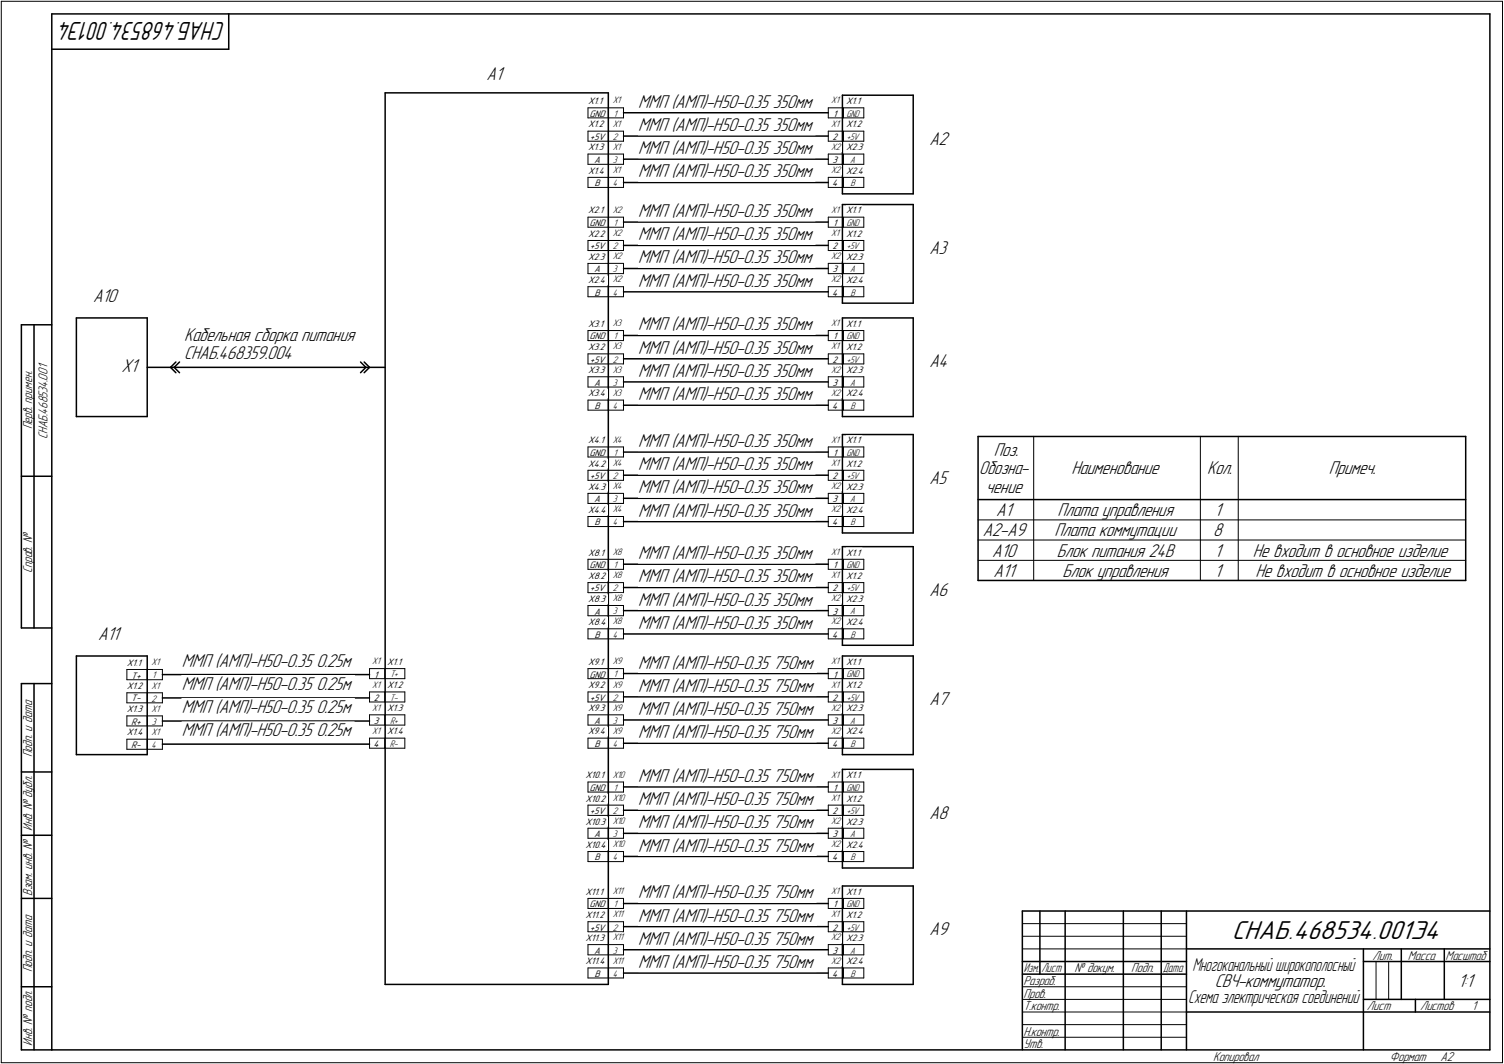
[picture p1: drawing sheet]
<svg xmlns="http://www.w3.org/2000/svg" width="595mm" height="421mm" viewBox="0 0 595 421" stroke-linecap="round" stroke-linejoin="round" font-family="sans-serif">
<defs><g id="words">
<text font-size="10.9" x="487.4" y="371.6">СНАБ.468534.001Э4</text>
<text font-size="10.7" x="89.2" y="8.9" transform="rotate(-180 89.2 8.9)">СНАБ.468534.001Э4</text>
<g font-size="7.8">
<text x="192.5" y="31.6">A1</text>
<text x="252.5" y="42.6">ММП (АМП)-H50-0.35</text>
<text x="305.8" y="42.6">350мм</text>
<text x="252.5" y="51.9">ММП (АМП)-H50-0.35</text>
<text x="305.8" y="51.9">350мм</text>
<text x="367.8" y="57.2">A2</text>
<text x="252.5" y="61">ММП (АМП)-H50-0.35</text>
<text x="305.8" y="61">350мм</text>
<text x="252.5" y="70.2">ММП (АМП)-H50-0.35</text>
<text x="305.8" y="70.2">350мм</text>
<text x="252.5" y="85.9">ММП (АМП)-H50-0.35</text>
<text x="305.8" y="85.9">350мм</text>
<text x="252.5" y="95.1">ММП (АМП)-H50-0.35</text>
<text x="305.8" y="95.1">350мм</text>
<text x="367.8" y="100.5">A3</text>
<text x="252.5" y="104.3">ММП (АМП)-H50-0.35</text>
<text x="305.8" y="104.3">350мм</text>
<text x="252.5" y="113.4">ММП (АМП)-H50-0.35</text>
<text x="305.8" y="113.4">350мм</text>
<text x="36.8" y="119.4">A10</text>
<text x="252.5" y="130.8">ММП (АМП)-H50-0.35</text>
<text x="305.8" y="130.8">350мм</text>
<text x="72.9" y="135">Кабельная сборка питания</text>
<text x="72.9" y="142.2">СНАБ.468359.004</text>
<text x="252.5" y="140">ММП (АМП)-H50-0.35</text>
<text x="305.8" y="140">350мм</text>
<text x="48.1" y="147.4">X1</text>
<text x="252.5" y="149.1">ММП (АМП)-H50-0.35</text>
<text x="305.8" y="149.1">350мм</text>
<text x="367.8" y="145.3">A4</text>
<text x="252.5" y="158.3">ММП (АМП)-H50-0.35</text>
<text x="305.8" y="158.3">350мм</text>
<text x="252.5" y="176.9">ММП (АМП)-H50-0.35</text>
<text x="305.8" y="176.9">350мм</text>
<text x="393.2" y="180.6">Поз.</text>
<text x="252.5" y="186.1">ММП (АМП)-H50-0.35</text>
<text x="305.8" y="186.1">350мм</text>
<text x="367.8" y="191.4">A5</text>
<text x="387.5" y="187.8">Обозна-</text>
<text x="424" y="187.8">Наименование</text>
<text x="477.7" y="187.8">Кол.</text>
<text x="525.8" y="187.8">Примеч.</text>
<text x="252.5" y="195.2">ММП (АМП)-H50-0.35</text>
<text x="305.8" y="195.2">350мм</text>
<text x="390.1" y="194.9">чение</text>
<text x="252.5" y="204.4">ММП (АМП)-H50-0.35</text>
<text x="305.8" y="204.4">350мм</text>
<text x="394.2" y="204.3">А1</text>
<text x="418.4" y="204.3">Плата управления</text>
<text x="480.5" y="204.3">1</text>
<text x="388.9" y="212.3">А2-А9</text>
<text x="417.2" y="212.3">Плата коммутации</text>
<text x="480" y="212.3">8</text>
<text x="252.5" y="221.3">ММП (АМП)-H50-0.35</text>
<text x="305.8" y="221.3">350мм</text>
<text x="392.6" y="220.3">А10</text>
<text x="418.1" y="220.3">Блок питания 24В</text>
<text x="480.5" y="220.3">1</text>
<text x="495.8" y="220.3">Не входит в основное изделие</text>
<text x="252.5" y="230.5">ММП (АМП)-H50-0.35</text>
<text x="305.8" y="230.5">350мм</text>
<text x="393.2" y="228.3">А11</text>
<text x="420.4" y="228.3">Блок управления</text>
<text x="480.5" y="228.3">1</text>
<text x="496.8" y="228.3">Не входит в основное изделие</text>
<text x="252.5" y="239.6">ММП (АМП)-H50-0.35</text>
<text x="305.8" y="239.6">350мм</text>
<text x="367.8" y="235.9">A6</text>
<text x="252.5" y="248.8">ММП (АМП)-H50-0.35</text>
<text x="305.8" y="248.8">350мм</text>
<text x="38.8" y="253.2">A11</text>
<text x="71.9" y="263.8">ММП (АМП)-H50-0.35</text>
<text x="125.2" y="263.8">0.25м</text>
<text x="252.5" y="264.6">ММП (АМП)-H50-0.35</text>
<text x="305.8" y="264.6">750мм</text>
<text x="71.9" y="273">ММП (АМП)-H50-0.35</text>
<text x="125.2" y="273">0.25м</text>
<text x="252.5" y="273.8">ММП (АМП)-H50-0.35</text>
<text x="305.8" y="273.8">750мм</text>
<text x="367.8" y="279.1">A7</text>
<text x="71.9" y="282.1">ММП (АМП)-H50-0.35</text>
<text x="125.2" y="282.1">0.25м</text>
<text x="252.5" y="282.9">ММП (АМП)-H50-0.35</text>
<text x="305.8" y="282.9">750мм</text>
<text x="71.9" y="291.3">ММП (АМП)-H50-0.35</text>
<text x="125.2" y="291.3">0.25м</text>
<text x="252.5" y="292.1">ММП (АМП)-H50-0.35</text>
<text x="305.8" y="292.1">750мм</text>
<text x="252.5" y="309.4">ММП (АМП)-H50-0.35</text>
<text x="305.8" y="309.4">750мм</text>
<text x="252.5" y="318.6">ММП (АМП)-H50-0.35</text>
<text x="305.8" y="318.6">750мм</text>
<text x="367.8" y="324">A8</text>
<text x="252.5" y="327.8">ММП (АМП)-H50-0.35</text>
<text x="305.8" y="327.8">750мм</text>
<text x="252.5" y="337">ММП (АМП)-H50-0.35</text>
<text x="305.8" y="337">750мм</text>
<text x="252.5" y="355.5">ММП (АМП)-H50-0.35</text>
<text x="305.8" y="355.5">750мм</text>
<text x="252.5" y="364.7">ММП (АМП)-H50-0.35</text>
<text x="305.8" y="364.7">750мм</text>
<text x="367.8" y="370.1">A9</text>
<text x="252.5" y="373.8">ММП (АМП)-H50-0.35</text>
<text x="305.8" y="373.8">750мм</text>
<text x="252.5" y="383">ММП (АМП)-H50-0.35</text>
<text x="305.8" y="383">750мм</text>
<text x="480.6" y="390.5">СВЧ-коммутатор.</text>
<text x="576.9" y="390.5">1:1</text>
</g>
<g font-size="7.6">
<text x="471.8" y="384.1">Многоканальный широкополосный</text>
<text x="470.2" y="397">Схема электрическая соединений</text>
</g>
<g font-size="5.4">
<text x="12.8" y="169.9" transform="rotate(-90 12.8 169.9)">Перв. примен.</text>
<text x="18.8" y="173.6" transform="rotate(-90 18.8 173.6)">СНАБ.468534.001</text>
<text x="12.8" y="226.8" transform="rotate(-90 12.8 226.8)">Справ. №</text>
<text x="12.8" y="299.7" transform="rotate(-90 12.8 299.7)">Подп. и дата</text>
<text x="12.8" y="328.8" transform="rotate(-90 12.8 328.8)">Инв. № дубл.</text>
<text x="12.8" y="354.6" transform="rotate(-90 12.8 354.6)">Взам. инв. №</text>
<text x="543.1" y="379.8">Лит.</text>
<text x="557.1" y="379.8">Масса</text>
<text x="572" y="379.8">Масштаб</text>
<text x="12.8" y="384.7" transform="rotate(-90 12.8 384.7)">Подп. и дата</text>
<text x="405" y="389.8">Разраб.</text>
<text x="425.2" y="384.8">№ докум.</text>
<text x="447.6" y="384.8">Подп.</text>
<text x="405" y="394.8">Пров.</text>
<text x="405" y="399.8">Т.контр.</text>
<text x="540.9" y="399.8">Лист</text>
<text x="561.9" y="399.8">Листов</text>
<text x="582.4" y="399.8">1</text>
<text x="12.8" y="413.8" transform="rotate(-90 12.8 413.8)">Инв. № подл.</text>
<text x="405" y="409.8">Н.контр.</text>
<text x="405" y="414.8">Утв.</text>
<text x="480" y="419.8">Копировал</text>
<text x="550" y="419.8">Формат</text>
<text x="570" y="419.8">A2</text>
</g>
<g font-size="5.3">
<text x="405.1" y="384.8">Изм.</text>
<text x="412.1" y="384.8">Лист</text>
<text x="460.1" y="384.8">Дата</text>
</g>
<g font-size="4">
<text x="242.4" y="40.9">X1</text>
<text x="328.9" y="40.9">X1</text>
<text x="242.7" y="46.2">1</text>
<text x="334.9" y="46.2">GND</text>
<text x="242.4" y="50.2">X1</text>
<text x="328.9" y="50.2">X1</text>
<text x="242.4" y="55.4">2</text>
<text x="242.4" y="59.3">X1</text>
<text x="328.9" y="59.3">X2</text>
<text x="335.1" y="55.4">+5V</text>
<text x="242.5" y="64.5">3</text>
<text x="336.4" y="64.5">A</text>
<text x="242.4" y="68.5">X1</text>
<text x="328.9" y="68.5">X2</text>
<text x="242.4" y="73.7">4</text>
<text x="336.5" y="73.7">B</text>
<text x="242.4" y="84.2">X12</text>
<text x="242.7" y="89.4">1</text>
<text x="328.9" y="84.2">X1</text>
<text x="334.9" y="89.4">GND</text>
<text x="242.4" y="93.4">X12</text>
<text x="328.9" y="93.4">X1</text>
<text x="242.4" y="98.6">2</text>
<text x="335.1" y="98.6">+5V</text>
<text x="242.4" y="102.5">X12</text>
<text x="242.5" y="107.8">3</text>
<text x="328.9" y="102.5">X2</text>
<text x="336.4" y="107.8">A</text>
<text x="242.4" y="111.7">X12</text>
<text x="328.9" y="111.7">X2</text>
<text x="242.4" y="117">4</text>
<text x="336.5" y="117">B</text>
<text x="242.4" y="129.1">X13</text>
<text x="328.9" y="129.1">X1</text>
<text x="242.7" y="134.3">1</text>
<text x="334.9" y="134.3">GND</text>
<text x="242.4" y="143.5">2</text>
<text x="242.4" y="138.3">X13</text>
<text x="328.9" y="138.3">X1</text>
<text x="335.1" y="143.5">+5V</text>
<text x="242.4" y="147.4">X13</text>
<text x="328.9" y="147.4">X2</text>
<text x="242.5" y="152.6">3</text>
<text x="336.4" y="152.6">A</text>
<text x="242.4" y="161.8">4</text>
<text x="242.4" y="156.6">X13</text>
<text x="328.9" y="156.6">X2</text>
<text x="336.5" y="161.8">B</text>
<text x="242.4" y="175.2">X14</text>
<text x="328.9" y="175.2">X1</text>
<text x="242.4" y="184.4">X14</text>
<text x="242.7" y="180.4">1</text>
<text x="328.9" y="184.4">X1</text>
<text x="334.9" y="180.4">GND</text>
<text x="242.4" y="189.6">2</text>
<text x="335.1" y="189.6">+5V</text>
<text x="242.4" y="193.5">X14</text>
<text x="328.9" y="193.5">X2</text>
<text x="242.4" y="202.7">X14</text>
<text x="242.5" y="198.7">3</text>
<text x="328.9" y="202.7">X2</text>
<text x="336.4" y="198.7">A</text>
<text x="242.4" y="207.9">4</text>
<text x="336.5" y="207.9">B</text>
<text x="242.4" y="219.6">X18</text>
<text x="328.9" y="219.6">X1</text>
<text x="242.7" y="224.8">1</text>
<text x="334.9" y="224.8">GND</text>
<text x="242.4" y="228.8">X18</text>
<text x="328.9" y="228.8">X1</text>
<text x="242.4" y="234">2</text>
<text x="242.4" y="237.9">X18</text>
<text x="328.9" y="237.9">X2</text>
<text x="335.1" y="234">+5V</text>
<text x="242.5" y="243.1">3</text>
<text x="336.4" y="243.1">A</text>
<text x="242.4" y="247.1">X18</text>
<text x="328.9" y="247.1">X2</text>
<text x="242.4" y="252.3">4</text>
<text x="336.5" y="252.3">B</text>
<text x="60" y="263.3">X1</text>
<text x="147.3" y="262.8">X1</text>
<text x="242.4" y="262.8">X19</text>
<text x="328.9" y="262.8">X1</text>
<text x="60.3" y="268.5">1</text>
<text x="154.3" y="268.1">T+</text>
<text x="242.7" y="268.1">1</text>
<text x="334.9" y="268.1">GND</text>
<text x="60" y="272.5">X1</text>
<text x="147.3" y="272.1">X1</text>
<text x="242.4" y="272.1">X19</text>
<text x="328.9" y="272.1">X1</text>
<text x="60" y="277.7">2</text>
<text x="60" y="281.6">X1</text>
<text x="147.3" y="281.2">X1</text>
<text x="154.3" y="277.3">T-</text>
<text x="242.4" y="277.3">2</text>
<text x="242.4" y="281.2">X19</text>
<text x="328.9" y="281.2">X2</text>
<text x="335.1" y="277.3">+5V</text>
<text x="60.1" y="286.8">3</text>
<text x="154.3" y="286.4">R+</text>
<text x="242.5" y="286.4">3</text>
<text x="336.4" y="286.4">A</text>
<text x="60" y="290.8">X1</text>
<text x="147.3" y="290.4">X1</text>
<text x="242.4" y="290.4">X19</text>
<text x="328.9" y="290.4">X2</text>
<text x="60" y="296">4</text>
<text x="154.3" y="295.6">R-</text>
<text x="242.4" y="295.6">4</text>
<text x="336.5" y="295.6">B</text>
<text x="242.4" y="307.7">X10</text>
<text x="328.9" y="307.7">X1</text>
<text x="242.4" y="316.9">X10</text>
<text x="242.7" y="312.9">1</text>
<text x="328.9" y="316.9">X1</text>
<text x="334.9" y="312.9">GND</text>
<text x="242.4" y="322.2">2</text>
<text x="335.1" y="322.2">+5V</text>
<text x="242.4" y="326.1">X10</text>
<text x="328.9" y="326.1">X2</text>
<text x="242.4" y="335.3">X10</text>
<text x="242.5" y="331.3">3</text>
<text x="328.9" y="335.3">X2</text>
<text x="336.4" y="331.3">A</text>
<text x="242.4" y="340.5">4</text>
<text x="336.5" y="340.5">B</text>
<text x="242.4" y="353.8">X11</text>
<text x="328.9" y="353.8">X1</text>
<text x="242.7" y="359">1</text>
<text x="334.9" y="359">GND</text>
<text x="242.4" y="363">X11</text>
<text x="328.9" y="363">X1</text>
<text x="242.4" y="368.2">2</text>
<text x="335.1" y="368.2">+5V</text>
<text x="242.4" y="372.1">X11</text>
<text x="242.5" y="377.4">3</text>
<text x="328.9" y="372.1">X2</text>
<text x="336.4" y="377.4">A</text>
<text x="242.4" y="381.3">X11</text>
<text x="328.9" y="381.3">X2</text>
<text x="242.4" y="386.6">4</text>
<text x="336.5" y="386.6">B</text>
</g>
<g font-size="3.9">
<text x="232.7" y="41.2">X1.21</text>
<text x="334.8" y="41.2">X1.1</text>
<text x="233.2" y="46.2">GND</text>
<text x="329.7" y="46.2">1</text>
<text x="232.7" y="50.4">X1.2</text>
<text x="334.8" y="50.4">X1.2</text>
<text x="232.7" y="59.5">X1.23</text>
<text x="233.4" y="55.3">+5V</text>
<text x="329.5" y="55.4">2</text>
<text x="334.8" y="59.5">X2.3</text>
<text x="235.1" y="64.5">A</text>
<text x="329.5" y="64.5">3</text>
<text x="232.7" y="68.7">X1.24</text>
<text x="334.8" y="68.7">X2.4</text>
<text x="235.2" y="73.7">B</text>
<text x="329.3" y="73.7">4</text>
<text x="232.7" y="84.5">X12..21</text>
<text x="233.2" y="89.5">GND</text>
<text x="329.7" y="89.5">1</text>
<text x="334.8" y="84.5">X1.1</text>
<text x="232.7" y="93.7">X12..22</text>
<text x="334.8" y="93.7">X1.2</text>
<text x="233.4" y="98.7">+5V</text>
<text x="329.5" y="98.7">2</text>
<text x="232.7" y="102.8">X12..23</text>
<text x="235.1" y="107.8">A</text>
<text x="329.5" y="107.8">3</text>
<text x="334.8" y="102.8">X2.3</text>
<text x="232.7" y="112">X12..24</text>
<text x="334.8" y="112">X2.4</text>
<text x="235.2" y="117">B</text>
<text x="329.3" y="117">4</text>
<text x="232.7" y="129.3">X13..21</text>
<text x="334.8" y="129.3">X1.1</text>
<text x="233.2" y="134.3">GND</text>
<text x="329.7" y="134.3">1</text>
<text x="232.7" y="138.5">X13..22</text>
<text x="233.4" y="143.5">+5V</text>
<text x="329.5" y="143.5">2</text>
<text x="334.8" y="138.5">X1.2</text>
<text x="232.7" y="147.7">X13..23</text>
<text x="334.8" y="147.7">X2.3</text>
<text x="235.1" y="152.7">A</text>
<text x="329.5" y="152.7">3</text>
<text x="232.7" y="156.9">X13..24</text>
<text x="235.2" y="161.9">B</text>
<text x="329.3" y="161.9">4</text>
<text x="334.8" y="156.9">X2.4</text>
<text x="232.7" y="175.4">X14.2.1</text>
<text x="334.8" y="175.4">X1.1</text>
<text x="232.7" y="184.6">X14.2.2</text>
<text x="233.2" y="180.4">GND</text>
<text x="329.7" y="180.4">1</text>
<text x="334.8" y="184.6">X1.2</text>
<text x="233.4" y="189.6">+5V</text>
<text x="329.5" y="189.6">2</text>
<text x="232.7" y="193.8">X14.2.3</text>
<text x="334.8" y="193.8">X2.3</text>
<text x="232.7" y="202.9">X14.2.4</text>
<text x="235.1" y="198.8">A</text>
<text x="329.5" y="198.8">3</text>
<text x="334.8" y="202.9">X2.4</text>
<text x="235.2" y="207.9">B</text>
<text x="329.3" y="207.9">4</text>
<text x="232.7" y="219.8">X18.2.1</text>
<text x="334.8" y="219.8">X1.1</text>
<text x="233.2" y="224.8">GND</text>
<text x="329.7" y="224.8">1</text>
<text x="232.7" y="229.1">X18.2.2</text>
<text x="233.4" y="233.9">+5V</text>
<text x="334.8" y="229.1">X1.2</text>
<text x="232.7" y="238.2">X18.2.3</text>
<text x="329.5" y="234.1">2</text>
<text x="334.8" y="238.2">X2.3</text>
<text x="235.1" y="243.2">A</text>
<text x="329.5" y="243.2">3</text>
<text x="232.7" y="247.4">X18.2.4</text>
<text x="334.8" y="247.4">X2.4</text>
<text x="235.2" y="252.4">B</text>
<text x="329.3" y="252.4">4</text>
<text x="50.2" y="263.5">X1.21</text>
<text x="153.2" y="263.1">X1.1</text>
<text x="232.7" y="263.1">X19..21</text>
<text x="334.8" y="263.1">X1.1</text>
<text x="51.9" y="268.5">T+</text>
<text x="148.1" y="268.1">1</text>
<text x="233.2" y="268.1">GND</text>
<text x="329.7" y="268.1">1</text>
<text x="50.2" y="272.7">X1.2</text>
<text x="153.2" y="272.3">X1.2</text>
<text x="232.7" y="272.3">X19..22</text>
<text x="334.8" y="272.3">X1.2</text>
<text x="50.2" y="281.8">X1.23</text>
<text x="51.9" y="277.6">T-</text>
<text x="147.9" y="277.3">2</text>
<text x="153.2" y="281.4">X1.3</text>
<text x="232.7" y="281.4">X19..23</text>
<text x="233.4" y="277.3">+5V</text>
<text x="329.5" y="277.3">2</text>
<text x="334.8" y="281.4">X2.3</text>
<text x="51.9" y="286.8">R+</text>
<text x="147.9" y="286.4">3</text>
<text x="235.1" y="286.4">A</text>
<text x="329.5" y="286.4">3</text>
<text x="50.2" y="291">X1.24</text>
<text x="153.2" y="290.6">X1.4</text>
<text x="232.7" y="290.6">X19..24</text>
<text x="334.8" y="290.6">X2.4</text>
<text x="51.9" y="296">R-</text>
<text x="147.8" y="295.6">4</text>
<text x="235.2" y="295.6">B</text>
<text x="329.3" y="295.6">4</text>
<text x="231.7" y="308">XX110..21</text>
<text x="334.8" y="308">X1.1</text>
<text x="231.7" y="317.2">XX110..22</text>
<text x="233.2" y="313">GND</text>
<text x="329.7" y="313">1</text>
<text x="334.8" y="317.2">X1.2</text>
<text x="233.4" y="322.2">+5V</text>
<text x="329.5" y="322.2">2</text>
<text x="231.7" y="326.3">XX110..23</text>
<text x="334.8" y="326.3">X2.3</text>
<text x="231.7" y="335.5">XX110..24</text>
<text x="235.1" y="331.3">A</text>
<text x="329.5" y="331.3">3</text>
<text x="334.8" y="335.5">X2.4</text>
<text x="235.2" y="340.5">B</text>
<text x="329.3" y="340.5">4</text>
<text x="231.7" y="354.1">XX11.21</text>
<text x="233.2" y="359.1">GND</text>
<text x="329.7" y="359.1">1</text>
<text x="334.8" y="354.1">X1.1</text>
<text x="231.7" y="363.3">XX11.2</text>
<text x="334.8" y="363.3">X1.2</text>
<text x="233.4" y="368.3">+5V</text>
<text x="329.5" y="368.3">2</text>
<text x="231.7" y="372.4">XX11.23</text>
<text x="235.1" y="377.4">A</text>
<text x="329.5" y="377.4">3</text>
<text x="334.8" y="372.4">X2.3</text>
<text x="231.7" y="381.6">XX11.24</text>
<text x="334.8" y="381.6">X2.4</text>
<text x="235.2" y="386.6">B</text>
<text x="329.3" y="386.6">4</text>
</g>
</g></defs>
<g fill="none" stroke="#000" stroke-width=".59">
<path d="M20.5 5.5v410zM20.5 5.5h569zM20.5 19.5h70zM90.5 5.5v14zM589.5 5.5v410zM152.4 36.7h88.3zM152.4 36.7v352.9zM240.7 36.7v352.9zM333.3 37.7h28.1zM333.3 37.7v39zM361.4 37.7v39zM246.7 44.6h81z"/>
<path d="M246.7 53.8h81zM246.7 63h81zM246.7 72.2h81zM333.3 76.7h28.1zM246.7 87.9h81zM246.7 97.1h81zM333.3 80.9h28.1zM333.3 80.9v39.1zM361.4 80.9v39.1zM246.7 106.3h81zM246.7 115.5h81zM333.3 120h28.1z"/>
<path d="M8.5 128.5v120zM8.5 128.5h12zM13.5 128.5v120zM30.2 125.8h28.1zM30.2 125.8v39zM58.3 125.8v39zM246.7 132.8h81zM333.3 125.8h28.1zM333.3 125.8v39zM361.4 125.8v39zM58.3 145.4h94.1zM67.5 145.4l2.1 2.1z"/>
<path d="M68.9 145.4l2.1-2.1zM68.9 145.4l2.1 2.1zM69.6 143.3l-2.1 2.1zM142.7 143.3l2.1 2.1zM144.1 143.3l2.1 2.1zM144.8 145.4l-2.1 2.1zM146.2 145.4l-2.1 2.1zM246.7 142h81zM246.7 151.1h81zM30.2 164.8h28.1zM246.7 160.4h81zM246.7 178.9h81z"/>
<path d="M333.3 164.8h28.1zM333.3 172h28.1zM333.3 172v38.9zM361.4 172v38.9zM387 172.7h193zM387 172.7v57zM580 172.7v57zM8.5 188.5h12zM246.7 188h81zM246.7 197.2h81zM387 197.7h193zM246.7 206.4h81z"/>
<path d="M333.3 210.9h28.1zM333.3 216.3h28.1zM333.3 216.3v39.1zM361.4 216.3v39.1zM246.7 223.3h81zM246.7 232.5h81zM387 229.7h193zM8.5 248.5h12zM30.2 259.6h28.1zM30.2 259.6v39zM58.3 259.6v39zM246.7 241.6h81z"/>
<path d="M246.7 250.9h81zM333.3 255.4h28.1zM333.3 259.6h28.1zM333.3 259.6v39zM361.4 259.6v39zM8.5 270.5v145zM8.5 270.5h12zM13.5 270.5v145zM64.3 267h81.9zM64.3 276.2h81.9zM246.7 266.5h81zM246.7 275.8h81z"/>
<path d="M30.2 298.6h28.1zM64.3 285.3h81.9zM64.3 294.5h81.9zM246.7 284.9h81zM246.7 294.1h81zM333.3 298.6h28.1zM8.5 305.5h12zM246.7 311.4h81zM333.3 304.5h28.1zM333.3 304.5v39zM361.4 304.5v39zM8.5 330.5h12z"/>
<path d="M246.7 320.6h81zM246.7 329.8h81zM246.7 338.9h81zM8.5 355.5h12zM246.7 357.5h81zM333.3 343.5h28.1zM333.3 350.6h28.1zM333.3 350.6v39zM361.4 350.6v39zM246.7 366.7h81zM246.7 375.8h81zM404.5 360.5h185z"/>
<path d="M404.5 360.5v55zM411.5 360.5v25zM421.5 360.5v55zM444.5 360.5v55zM459.5 360.5v55zM469.5 360.5v55zM469.5 375.5h120zM539.5 375.5v40zM554.5 375.5v20zM571.5 375.5v20zM8.5 390.5h12zM152.4 389.6h88.3z"/>
<path d="M246.7 385.1h81zM333.3 389.6h28.1zM404.5 380.5h65zM404.5 385.5h65zM539.5 380.5h15zM539.5 395.5h50zM554.5 380.5h35zM560.1 395.5v5zM8.5 415.5h12zM20.5 415.5h569zM469.5 400.5h70zM539.5 400.5h50z"/>
</g>
<g fill="none" stroke="#000" stroke-width=".4">
<path d="M.5 .5v420zM.5 .5h594zM594.5 .5v420zM232.7 42.7h14zM232.7 46.7h14zM232.7 42.7v4zM232.7 51.9h14zM232.7 55.9h14zM232.7 51.9v4zM240.7 42.7v4zM240.7 51.9v4zM246.7 42.7v4z"/>
<path d="M246.7 51.9v4zM327.7 42.7h14.1zM327.7 46.7h14.1zM327.7 42.7v4zM327.7 51.9h14.1zM327.7 55.9h14.1zM327.7 51.9v4zM333.8 42.7v4zM333.8 51.9v4zM341.8 42.7v4zM341.8 51.9v4zM232.7 61h14z"/>
<path d="M232.7 65h14zM232.7 61v4zM232.7 70.2h14zM232.7 74.2h14zM232.7 70.2v4zM240.7 61v4zM240.7 70.2v4zM246.7 61v4zM246.7 70.2v4zM327.7 61h14.1zM327.7 65h14.1zM327.7 61v4z"/>
<path d="M327.7 70.2h14.1zM327.7 74.2h14.1zM327.7 70.2v4zM333.8 61v4zM333.8 70.2v4zM341.8 61v4zM341.8 70.2v4zM232.7 85.9h14zM232.7 89.9h14zM232.7 85.9v4zM232.7 95.2h14zM232.7 99.1h14z"/>
<path d="M232.7 95.2v3.9zM240.7 85.9v4zM240.7 95.2v3.9zM246.7 85.9v4zM246.7 95.2v3.9zM327.7 85.9h14.1zM327.7 89.9h14.1zM327.7 85.9v4zM327.7 95.2h14.1zM327.7 99.1h14.1zM327.7 95.2v3.9zM333.8 85.9v4z"/>
<path d="M333.8 95.2v3.9zM341.8 85.9v4zM341.8 95.2v3.9zM232.7 104.2h14zM232.7 108.3h14zM232.7 104.2v4.1zM232.7 113.5h14zM232.7 117.4h14zM232.7 113.5v3.9zM240.7 104.2v4.1zM240.7 113.5v3.9zM246.7 104.2v4.1z"/>
<path d="M246.7 113.5v3.9zM327.7 104.2h14.1zM327.7 108.3h14.1zM327.7 104.2v4.1zM327.7 113.5h14.1zM327.7 117.4h14.1zM327.7 113.5v3.9zM333.8 104.2v4.1zM333.8 113.5v3.9zM341.8 104.2v4.1zM341.8 113.5v3.9zM232.7 130.8h14z"/>
<path d="M232.7 134.8h14zM232.7 130.8v4zM240.7 130.8v4zM246.7 130.8v4zM327.7 130.8h14.1zM327.7 134.8h14.1zM327.7 130.8v4zM333.8 130.8v4zM341.8 130.8v4zM232.7 140h14zM232.7 144h14zM232.7 140v4z"/>
<path d="M232.7 149.1h14zM232.7 153.2h14zM232.7 149.1v4.1zM232.7 158.3h14zM232.7 158.3v4zM240.7 140v4zM240.7 149.1v4.1zM240.7 158.3v4zM246.7 140v4zM246.7 149.1v4.1zM246.7 158.3v4zM327.7 140h14.1z"/>
<path d="M327.7 144h14.1zM327.7 140v4zM327.7 149.1h14.1zM327.7 153.2h14.1zM327.7 149.1v4.1zM327.7 158.3h14.1zM327.7 158.3v4zM333.8 140v4zM333.8 149.1v4.1zM333.8 158.3v4zM341.8 140v4zM341.8 149.1v4.1z"/>
<path d="M341.8 158.3v4zM232.7 162.3h14zM232.7 176.9h14zM232.7 176.9v3.9zM240.7 176.9v3.9zM246.7 176.9v3.9zM327.7 162.3h14.1zM327.7 176.9h14.1zM327.7 176.9v3.9zM333.8 176.9v3.9zM341.8 176.9v3.9zM409 172.7v57z"/>
<path d="M475 172.7v57zM490 172.7v57zM232.7 180.8h14zM232.7 186.1h14zM232.7 190.1h14zM232.7 186.1v4zM232.7 195.2h14zM232.7 199.2h14zM232.7 195.2v4zM240.7 186.1v4zM240.7 195.2v4zM246.7 186.1v4z"/>
<path d="M246.7 195.2v4zM327.7 180.8h14.1zM327.7 186.1h14.1zM327.7 190.1h14.1zM327.7 186.1v4zM327.7 195.2h14.1zM327.7 199.2h14.1zM327.7 195.2v4zM333.8 186.1v4zM333.8 195.2v4zM341.8 186.1v4zM341.8 195.2v4z"/>
<path d="M232.7 204.4h14zM232.7 208.4h14zM232.7 204.4v4zM240.7 204.4v4zM246.7 204.4v4zM327.7 204.4h14.1zM327.7 208.4h14.1zM327.7 204.4v4zM333.8 204.4v4zM341.8 204.4v4zM387 205.7h193zM387 213.7h193z"/>
<path d="M232.7 221.3h14zM232.7 225.3h14zM232.7 221.3v4zM232.7 230.5h14zM232.7 234.5h14zM232.7 230.5v4zM232.7 239.6h14zM232.7 239.6v4.1zM240.7 221.3v4zM240.7 230.5v4zM240.7 239.6v4.1zM246.7 221.3v4z"/>
<path d="M246.7 230.5v4zM246.7 239.6v4.1zM327.7 221.3h14.1zM327.7 225.3h14.1zM327.7 221.3v4zM327.7 230.5h14.1zM327.7 234.5h14.1zM327.7 230.5v4zM327.7 239.6h14.1zM327.7 239.6v4.1zM333.8 221.3v4zM333.8 230.5v4z"/>
<path d="M333.8 239.6v4.1zM341.8 221.3v4zM341.8 230.5v4zM341.8 239.6v4.1zM387 221.7h193zM232.7 243.7h14zM232.7 248.8h14zM232.7 252.8h14zM232.7 248.8v4zM240.7 248.8v4zM246.7 248.8v4zM327.7 243.7h14.1z"/>
<path d="M327.7 248.8h14.1zM327.7 252.8h14.1zM327.7 248.8v4zM333.8 248.8v4zM341.8 248.8v4zM50.2 264.9h14.1zM50.2 269h14.1zM50.2 264.9v4.1zM50.2 274.2h14.1zM50.2 278.1h14.1zM50.2 274.2v3.9zM58.3 264.9v4.1z"/>
<path d="M58.3 274.2v3.9zM64.3 264.9v4.1zM64.3 274.2v3.9zM146.2 264.6h14zM146.2 268.6h14zM146.2 264.6v4zM146.2 273.8h14zM146.2 277.8h14zM146.2 273.8v4zM152.2 264.6v4zM152.2 273.8v4zM160.2 264.6v4z"/>
<path d="M160.2 273.8v4zM232.7 264.6h14zM232.7 268.6h14zM232.7 264.6v4zM232.7 273.8h14zM232.7 277.8h14zM232.7 273.8v4zM240.7 264.6v4zM240.7 273.8v4zM246.7 264.6v4zM246.7 273.8v4zM327.7 264.6h14.1z"/>
<path d="M327.7 268.6h14.1zM327.7 264.6v4zM327.7 273.8h14.1zM327.7 277.8h14.1zM327.7 273.8v4zM333.8 264.6v4zM333.8 273.8v4zM341.8 264.6v4zM341.8 273.8v4zM50.2 283.3h14.1zM50.2 287.3h14.1zM50.2 283.3v4z"/>
<path d="M50.2 292.5h14.1zM50.2 296.5h14.1zM50.2 292.5v4zM58.3 283.3v4zM58.3 292.5v4zM64.3 283.3v4zM64.3 292.5v4zM146.2 282.9h14zM146.2 286.9h14zM146.2 282.9v4zM146.2 292.1h14zM146.2 296.1h14z"/>
<path d="M146.2 292.1v4zM152.2 282.9v4zM152.2 292.1v4zM160.2 282.9v4zM160.2 292.1v4zM232.7 282.9h14zM232.7 286.9h14zM232.7 282.9v4zM232.7 292.1h14zM232.7 296.1h14zM232.7 292.1v4zM240.7 282.9v4z"/>
<path d="M240.7 292.1v4zM246.7 282.9v4zM246.7 292.1v4zM327.7 282.9h14.1zM327.7 286.9h14.1zM327.7 282.9v4zM327.7 292.1h14.1zM327.7 296.1h14.1zM327.7 292.1v4zM333.8 282.9v4zM333.8 292.1v4zM341.8 282.9v4z"/>
<path d="M341.8 292.1v4zM232.7 309.5h14zM232.7 313.4h14zM232.7 309.5v3.9zM232.7 318.6h14zM232.7 318.6v4.1zM240.7 309.5v3.9zM240.7 318.6v4.1zM246.7 309.5v3.9zM246.7 318.6v4.1zM327.7 309.5h14.1zM327.7 313.4h14.1z"/>
<path d="M327.7 309.5v3.9zM327.7 318.6h14.1zM327.7 318.6v4.1zM333.8 309.5v3.9zM333.8 318.6v4.1zM341.8 309.5v3.9zM341.8 318.6v4.1zM232.7 322.7h14zM232.7 327.7h14zM232.7 331.7h14zM232.7 327.7v4zM232.7 337h14z"/>
<path d="M232.7 337v4zM240.7 327.7v4zM240.7 337v4zM246.7 327.7v4zM246.7 337v4zM327.7 322.7h14.1zM327.7 327.7h14.1zM327.7 331.7h14.1zM327.7 327.7v4zM327.7 337h14.1zM327.7 337v4zM333.8 327.7v4z"/>
<path d="M333.8 337v4zM341.8 327.7v4zM341.8 337v4zM232.7 341h14zM232.7 355.5h14zM232.7 359.5h14zM232.7 355.5v4zM240.7 355.5v4zM246.7 355.5v4zM327.7 341h14.1zM327.7 355.5h14.1zM327.7 359.5h14.1z"/>
<path d="M327.7 355.5v4zM333.8 355.5v4zM341.8 355.5v4zM232.7 364.7h14zM232.7 368.7h14zM232.7 364.7v4zM232.7 373.8h14zM232.7 377.9h14zM232.7 373.8v4.1zM240.7 364.7v4zM240.7 373.8v4.1zM246.7 364.7v4z"/>
<path d="M246.7 373.8v4.1zM327.7 364.7h14.1zM327.7 368.7h14.1zM327.7 364.7v4zM327.7 373.8h14.1zM327.7 377.9h14.1zM327.7 373.8v4.1zM333.8 364.7v4zM333.8 373.8v4.1zM341.8 364.7v4zM341.8 373.8v4.1zM404.5 370.5h65z"/>
<path d="M404.5 375.5h65zM404.5 365.5h65zM232.7 383h14zM232.7 387h14zM232.7 383v4zM240.7 383v4zM246.7 383v4zM327.7 383h14.1zM327.7 387h14.1zM327.7 383v4zM333.8 383v4zM341.8 383v4z"/>
<path d="M404.5 390.5h65zM404.5 395.5h65zM544.5 380.5v15zM549.5 380.5v15zM404.5 400.5h65zM404.5 405.5h65zM404.5 410.5h65zM.5 420.5h594z"/>
</g>
<g fill="#fff" stroke="#fff" stroke-width=".4">
<path d="M242.5 38.1h3.7zM242.5 38.2h3.7zM242.5 38.3h3.7zM242.5 38.4h3.7zM242.5 38.4h3.7zM242.5 38.5h3.7zM242.5 38.6h3.7zM242.5 38.7h3.7zM242.5 38.8h3.7zM242.5 38.9h3.7zM242.5 38.9h3.7zM242.5 39h3.7zM242.5 39.1h3.7zM242.5 39.2h3.7zM242.5 39.3h3.7zM242.5 39.4h3.7zM242.5 39.5h3.7zM242.5 39.5h3.7zM242.5 39.6h3.7zM242.5 39.7h3.7zM242.5 39.8h3.7zM242.5 39.9h3.7zM242.5 40h3.7zM242.5 40h3.7zM242.5 40.1h3.7zM242.5 40.2h3.7zM242.5 40.3h3.7zM242.5 40.4h3.7zM242.5 40.5h3.7zM242.5 40.6h3.7zM242.5 40.6h3.7zM242.5 40.7h3.7zM242.5 40.8h3.7zM242.5 40.9h3.7zM242.5 41h3.7zM242.5 41.1h3.7zM242.5 41.1h3.7zM242.5 41.2h3.7zM242.5 41.3h3.7zM242.5 41.4h3.7zM242.5 41.5h3.7zM242.5 41.6h3.7zM242.5 41.7h3.7z"/>
<path d="M232.7 38.3h6.8zM232.7 38.4h6.8zM232.7 38.4h6.8zM232.7 38.5h6.8zM232.7 38.6h6.8zM232.7 38.7h6.8zM232.7 38.8h6.8zM232.7 38.9h6.8zM232.7 38.9h6.8zM232.7 39h6.8zM232.7 39.1h6.8zM232.7 39.2h6.8zM232.7 39.3h6.8zM232.7 39.4h6.8zM232.7 39.5h6.8zM232.7 39.5h6.8zM232.7 39.6h6.8zM232.7 39.7h6.8zM232.7 39.8h6.8zM232.7 39.9h6.8zM232.7 40h6.8zM232.7 40h6.8zM232.7 40.1h6.8zM232.7 40.2h6.8zM232.7 40.3h6.8zM232.7 40.4h6.8zM232.7 40.5h6.8zM232.7 40.6h6.8zM232.7 40.6h6.8zM232.7 40.7h6.8zM232.7 40.8h6.8zM232.7 40.9h6.8zM232.7 41h6.8zM232.7 41.1h6.8zM232.7 41.1h6.8zM232.7 41.2h6.8zM232.7 41.3h6.8zM232.7 41.4h6.8zM232.7 41.5h6.8zM232.7 41.6h6.8zM232.7 41.7h6.8zM232.7 41.7h6.8zM232.7 41.8h6.8zM232.7 41.9h6.8z"/>
<path d="M242.5 38.1h3.7zM242.5 38.2h3.7zM242.5 38.3h3.7zM242.5 38.4h3.7zM242.5 38.4h3.7zM242.5 38.5h3.7zM242.5 38.6h3.7zM242.5 38.7h3.7zM242.5 38.8h3.7zM242.5 38.9h3.7zM242.5 38.9h3.7zM242.5 39h3.7zM242.5 39.1h3.7zM242.5 39.2h3.7zM242.5 39.3h3.7zM242.5 39.4h3.7zM242.5 39.5h3.7zM242.5 39.5h3.7zM242.5 39.6h3.7zM242.5 39.7h3.7zM242.5 39.8h3.7zM242.5 39.9h3.7zM242.5 40h3.7zM242.5 40h3.7zM242.5 40.1h3.7zM242.5 40.2h3.7zM242.5 40.3h3.7zM242.5 40.4h3.7zM242.5 40.5h3.7zM242.5 40.6h3.7zM242.5 40.6h3.7zM242.5 40.7h3.7zM242.5 40.8h3.7zM242.5 40.9h3.7zM242.5 41h3.7zM242.5 41.1h3.7zM242.5 41.1h3.7zM242.5 41.2h3.7zM242.5 41.3h3.7zM242.5 41.4h3.7zM242.5 41.5h3.7zM242.5 41.6h3.7zM242.5 41.7h3.7z"/>
<path d="M232.7 38.3h6.8zM232.7 38.4h6.8zM232.7 38.4h6.8zM232.7 38.5h6.8zM232.7 38.6h6.8zM232.7 38.7h6.8zM232.7 38.8h6.8zM232.7 38.9h6.8zM232.7 38.9h6.8zM232.7 39h6.8zM232.7 39.1h6.8zM232.7 39.2h6.8zM232.7 39.3h6.8zM232.7 39.4h6.8zM232.7 39.5h6.8zM232.7 39.5h6.8zM232.7 39.6h6.8zM232.7 39.7h6.8zM232.7 39.8h6.8zM232.7 39.9h6.8zM232.7 40h6.8zM232.7 40h6.8zM232.7 40.1h6.8zM232.7 40.2h6.8zM232.7 40.3h6.8zM232.7 40.4h6.8zM232.7 40.5h6.8zM232.7 40.6h6.8zM232.7 40.6h6.8zM232.7 40.7h6.8zM232.7 40.8h6.8zM232.7 40.9h6.8zM232.7 41h6.8zM232.7 41.1h6.8zM232.7 41.1h6.8zM232.7 41.2h6.8zM232.7 41.3h6.8zM232.7 41.4h6.8zM232.7 41.5h6.8zM232.7 41.6h6.8zM232.7 41.7h6.8zM232.7 41.7h6.8zM232.7 41.8h6.8zM232.7 41.9h6.8z"/>
<path d="M242.5 38.1h3.7zM242.5 38.2h3.7zM242.5 38.3h3.7zM242.5 38.4h3.7zM242.5 38.4h3.7zM242.5 38.5h3.7zM242.5 38.6h3.7zM242.5 38.7h3.7zM242.5 38.8h3.7zM242.5 38.9h3.7zM242.5 38.9h3.7zM242.5 39h3.7zM242.5 39.1h3.7zM242.5 39.2h3.7zM242.5 39.3h3.7zM242.5 39.4h3.7zM242.5 39.5h3.7zM242.5 39.5h3.7zM242.5 39.6h3.7zM242.5 39.7h3.7zM242.5 39.8h3.7zM242.5 39.9h3.7zM242.5 40h3.7zM242.5 40h3.7zM242.5 40.1h3.7zM242.5 40.2h3.7zM242.5 40.3h3.7zM242.5 40.4h3.7zM242.5 40.5h3.7zM242.5 40.6h3.7zM242.5 40.6h3.7zM242.5 40.7h3.7zM242.5 40.8h3.7zM242.5 40.9h3.7zM242.5 41h3.7zM242.5 41.1h3.7zM242.5 41.1h3.7zM242.5 41.2h3.7zM242.5 41.3h3.7zM242.5 41.4h3.7zM242.5 41.5h3.7zM242.5 41.6h3.7zM242.5 41.7h3.7z"/>
<path d="M232.7 38.3h6.8zM232.7 38.4h6.8zM232.7 38.4h6.8zM232.7 38.5h6.8zM232.7 38.6h6.8zM232.7 38.7h6.8zM232.7 38.8h6.8zM232.7 38.9h6.8zM232.7 38.9h6.8zM232.7 39h6.8zM232.7 39.1h6.8zM232.7 39.2h6.8zM232.7 39.3h6.8zM232.7 39.4h6.8zM232.7 39.5h6.8zM232.7 39.5h6.8zM232.7 39.6h6.8zM232.7 39.7h6.8zM232.7 39.8h6.8zM232.7 39.9h6.8zM232.7 40h6.8zM232.7 40h6.8zM232.7 40.1h6.8zM232.7 40.2h6.8zM232.7 40.3h6.8zM232.7 40.4h6.8zM232.7 40.5h6.8zM232.7 40.6h6.8zM232.7 40.6h6.8zM232.7 40.7h6.8zM232.7 40.8h6.8zM232.7 40.9h6.8zM232.7 41h6.8zM232.7 41.1h6.8zM232.7 41.1h6.8zM232.7 41.2h6.8zM232.7 41.3h6.8zM232.7 41.4h6.8zM232.7 41.5h6.8zM232.7 41.6h6.8zM232.7 41.7h6.8zM232.7 41.7h6.8zM232.7 41.8h6.8zM232.7 41.9h6.8z"/>
<path d="M242.5 38.1h3.7zM242.5 38.2h3.7zM242.5 38.3h3.7zM242.5 38.4h3.7zM242.5 38.4h3.7zM242.5 38.5h3.7zM242.5 38.6h3.7zM242.5 38.7h3.7zM242.5 38.8h3.7zM242.5 38.9h3.7zM242.5 38.9h3.7zM242.5 39h3.7zM242.5 39.1h3.7zM242.5 39.2h3.7zM242.5 39.3h3.7zM242.5 39.4h3.7zM242.5 39.5h3.7zM242.5 39.5h3.7zM242.5 39.6h3.7zM242.5 39.7h3.7zM242.5 39.8h3.7zM242.5 39.9h3.7zM242.5 40h3.7zM242.5 40h3.7zM242.5 40.1h3.7zM242.5 40.2h3.7zM242.5 40.3h3.7zM242.5 40.4h3.7zM242.5 40.5h3.7zM242.5 40.6h3.7zM242.5 40.6h3.7zM242.5 40.7h3.7zM242.5 40.8h3.7zM242.5 40.9h3.7zM242.5 41h3.7zM242.5 41.1h3.7zM242.5 41.1h3.7zM242.5 41.2h3.7zM242.5 41.3h3.7zM242.5 41.4h3.7zM242.5 41.5h3.7zM242.5 41.6h3.7zM242.5 41.7h3.7z"/>
<path d="M232.7 38.3h6.4zM232.7 38.4h6.4zM232.7 38.4h6.4zM232.7 38.5h6.4zM232.7 38.6h6.4zM232.7 38.7h6.4zM232.7 38.8h6.4zM232.7 38.9h6.4zM232.7 38.9h6.4zM232.7 39h6.4zM232.7 39.1h6.4zM232.7 39.2h6.4zM232.7 39.3h6.4zM232.7 39.4h6.4zM232.7 39.5h6.4zM232.7 39.5h6.4zM232.7 39.6h6.4zM232.7 39.7h6.4zM232.7 39.8h6.4zM232.7 39.9h6.4zM232.7 40h6.4zM232.7 40h6.4zM232.7 40.1h6.4zM232.7 40.2h6.4zM232.7 40.3h6.4zM232.7 40.4h6.4zM232.7 40.5h6.4zM232.7 40.6h6.4zM232.7 40.6h6.4zM232.7 40.7h6.4zM232.7 40.8h6.4zM232.7 40.9h6.4zM232.7 41h6.4zM232.7 41.1h6.4zM232.7 41.1h6.4zM232.7 41.2h6.4zM232.7 41.3h6.4zM232.7 41.4h6.4zM232.7 41.5h6.4zM232.7 41.6h6.4zM232.7 41.7h6.4zM232.7 41.7h6.4zM232.7 41.8h6.4zM232.7 41.9h6.4z"/>
<path d="M242.5 47.3h3.7zM242.5 47.4h3.7zM242.5 47.5h3.7zM242.5 47.6h3.7zM242.5 47.7h3.7zM242.5 47.8h3.7zM242.5 47.8h3.7zM242.5 47.9h3.7zM242.5 48h3.7zM242.5 48.1h3.7zM242.5 48.2h3.7zM242.5 48.3h3.7zM242.5 48.3h3.7zM242.5 48.4h3.7zM242.5 48.5h3.7zM242.5 48.6h3.7zM242.5 48.7h3.7zM242.5 48.8h3.7zM242.5 48.9h3.7zM242.5 48.9h3.7zM242.5 49h3.7zM242.5 49.1h3.7zM242.5 49.2h3.7zM242.5 49.3h3.7zM242.5 49.4h3.7zM242.5 49.4h3.7zM242.5 49.5h3.7zM242.5 49.6h3.7zM242.5 49.7h3.7zM242.5 49.8h3.7zM242.5 49.9h3.7zM242.5 50h3.7zM242.5 50h3.7zM242.5 50.1h3.7zM242.5 50.2h3.7zM242.5 50.3h3.7zM242.5 50.4h3.7zM242.5 50.5h3.7zM242.5 50.5h3.7zM242.5 50.6h3.7zM242.5 50.7h3.7zM242.5 50.8h3.7z"/>
<path d="M232.7 47.5h6.8zM232.7 47.6h6.8zM232.7 47.7h6.8zM232.7 47.8h6.8zM232.7 47.8h6.8zM232.7 47.9h6.8zM232.7 48h6.8zM232.7 48.1h6.8zM232.7 48.2h6.8zM232.7 48.3h6.8zM232.7 48.3h6.8zM232.7 48.4h6.8zM232.7 48.5h6.8zM232.7 48.6h6.8zM232.7 48.7h6.8zM232.7 48.8h6.8zM232.7 48.9h6.8zM232.7 48.9h6.8zM232.7 49h6.8zM232.7 49.1h6.8zM232.7 49.2h6.8zM232.7 49.3h6.8zM232.7 49.4h6.8zM232.7 49.4h6.8zM232.7 49.5h6.8zM232.7 49.6h6.8zM232.7 49.7h6.8zM232.7 49.8h6.8zM232.7 49.9h6.8zM232.7 50h6.8zM232.7 50h6.8zM232.7 50.1h6.8zM232.7 50.2h6.8zM232.7 50.3h6.8zM232.7 50.4h6.8zM232.7 50.5h6.8zM232.7 50.5h6.8zM232.7 50.6h6.8zM232.7 50.7h6.8zM232.7 50.8h6.8zM232.7 50.9h6.8zM232.7 51h6.8zM232.7 51.1h6.8zM232.7 51.1h6.8z"/>
<path d="M242.5 47.3h3.7zM242.5 47.4h3.7zM242.5 47.5h3.7zM242.5 47.6h3.7zM242.5 47.7h3.7zM242.5 47.8h3.7zM242.5 47.8h3.7zM242.5 47.9h3.7zM242.5 48h3.7zM242.5 48.1h3.7zM242.5 48.2h3.7zM242.5 48.3h3.7zM242.5 48.3h3.7zM242.5 48.4h3.7zM242.5 48.5h3.7zM242.5 48.6h3.7zM242.5 48.7h3.7zM242.5 48.8h3.7zM242.5 48.9h3.7zM242.5 48.9h3.7zM242.5 49h3.7zM242.5 49.1h3.7zM242.5 49.2h3.7zM242.5 49.3h3.7zM242.5 49.4h3.7zM242.5 49.4h3.7zM242.5 49.5h3.7zM242.5 49.6h3.7zM242.5 49.7h3.7zM242.5 49.8h3.7zM242.5 49.9h3.7zM242.5 50h3.7zM242.5 50h3.7zM242.5 50.1h3.7zM242.5 50.2h3.7zM242.5 50.3h3.7zM242.5 50.4h3.7zM242.5 50.5h3.7zM242.5 50.5h3.7zM242.5 50.6h3.7zM242.5 50.7h3.7zM242.5 50.8h3.7z"/>
<path d="M232.7 47.5h6.8zM232.7 47.6h6.8zM232.7 47.7h6.8zM232.7 47.8h6.8zM232.7 47.8h6.8zM232.7 47.9h6.8zM232.7 48h6.8zM232.7 48.1h6.8zM232.7 48.2h6.8zM232.7 48.3h6.8zM232.7 48.3h6.8zM232.7 48.4h6.8zM232.7 48.5h6.8zM232.7 48.6h6.8zM232.7 48.7h6.8zM232.7 48.8h6.8zM232.7 48.9h6.8zM232.7 48.9h6.8zM232.7 49h6.8zM232.7 49.1h6.8zM232.7 49.2h6.8zM232.7 49.3h6.8zM232.7 49.4h6.8zM232.7 49.4h6.8zM232.7 49.5h6.8zM232.7 49.6h6.8zM232.7 49.7h6.8zM232.7 49.8h6.8zM232.7 49.9h6.8zM232.7 50h6.8zM232.7 50h6.8zM232.7 50.1h6.8zM232.7 50.2h6.8zM232.7 50.3h6.8zM232.7 50.4h6.8zM232.7 50.5h6.8zM232.7 50.5h6.8zM232.7 50.6h6.8zM232.7 50.7h6.8zM232.7 50.8h6.8zM232.7 50.9h6.8zM232.7 51h6.8zM232.7 51.1h6.8zM232.7 51.1h6.8z"/>
<path d="M242.5 47.3h3.7zM242.5 47.4h3.7zM242.5 47.5h3.7zM242.5 47.6h3.7zM242.5 47.7h3.7zM242.5 47.8h3.7zM242.5 47.8h3.7zM242.5 47.9h3.7zM242.5 48h3.7zM242.5 48.1h3.7zM242.5 48.2h3.7zM242.5 48.3h3.7zM242.5 48.3h3.7zM242.5 48.4h3.7zM242.5 48.5h3.7zM242.5 48.6h3.7zM242.5 48.7h3.7zM242.5 48.8h3.7zM242.5 48.9h3.7zM242.5 48.9h3.7zM242.5 49h3.7zM242.5 49.1h3.7zM242.5 49.2h3.7zM242.5 49.3h3.7zM242.5 49.4h3.7zM242.5 49.4h3.7zM242.5 49.5h3.7zM242.5 49.6h3.7zM242.5 49.7h3.7zM242.5 49.8h3.7zM242.5 49.9h3.7zM242.5 50h3.7zM242.5 50h3.7zM242.5 50.1h3.7zM242.5 50.2h3.7zM242.5 50.3h3.7zM242.5 50.4h3.7zM242.5 50.5h3.7zM242.5 50.5h3.7zM242.5 50.6h3.7zM242.5 50.7h3.7zM242.5 50.8h3.7z"/>
<path d="M232.7 47.5h6.8zM232.7 47.6h6.8zM232.7 47.7h6.8zM232.7 47.8h6.8zM232.7 47.8h6.8zM232.7 47.9h6.8zM232.7 48h6.8zM232.7 48.1h6.8zM232.7 48.2h6.8zM232.7 48.3h6.8zM232.7 48.3h6.8zM232.7 48.4h6.8zM232.7 48.5h6.8zM232.7 48.6h6.8zM232.7 48.7h6.8zM232.7 48.8h6.8zM232.7 48.9h6.8zM232.7 48.9h6.8zM232.7 49h6.8zM232.7 49.1h6.8zM232.7 49.2h6.8zM232.7 49.3h6.8zM232.7 49.4h6.8zM232.7 49.4h6.8zM232.7 49.5h6.8zM232.7 49.6h6.8zM232.7 49.7h6.8zM232.7 49.8h6.8zM232.7 49.9h6.8zM232.7 50h6.8zM232.7 50h6.8zM232.7 50.1h6.8zM232.7 50.2h6.8zM232.7 50.3h6.8zM232.7 50.4h6.8zM232.7 50.5h6.8zM232.7 50.5h6.8zM232.7 50.6h6.8zM232.7 50.7h6.8zM232.7 50.8h6.8zM232.7 50.9h6.8zM232.7 51h6.8zM232.7 51.1h6.8zM232.7 51.1h6.8z"/>
<path d="M242.5 47.3h3.7zM242.5 47.4h3.7zM242.5 47.5h3.7zM242.5 47.6h3.7zM242.5 47.7h3.7zM242.5 47.8h3.7zM242.5 47.8h3.7zM242.5 47.9h3.7zM242.5 48h3.7zM242.5 48.1h3.7zM242.5 48.2h3.7zM242.5 48.3h3.7zM242.5 48.3h3.7zM242.5 48.4h3.7zM242.5 48.5h3.7zM242.5 48.6h3.7zM242.5 48.7h3.7zM242.5 48.8h3.7zM242.5 48.9h3.7zM242.5 48.9h3.7zM242.5 49h3.7zM242.5 49.1h3.7zM242.5 49.2h3.7zM242.5 49.3h3.7zM242.5 49.4h3.7zM242.5 49.4h3.7zM242.5 49.5h3.7zM242.5 49.6h3.7zM242.5 49.7h3.7zM242.5 49.8h3.7zM242.5 49.9h3.7zM242.5 50h3.7zM242.5 50h3.7zM242.5 50.1h3.7zM242.5 50.2h3.7zM242.5 50.3h3.7zM242.5 50.4h3.7zM242.5 50.5h3.7zM242.5 50.5h3.7zM242.5 50.6h3.7zM242.5 50.7h3.7zM242.5 50.8h3.7z"/>
<path d="M232.7 47.5h6.8zM232.7 47.6h6.8zM232.7 47.7h6.8zM232.7 47.8h6.8zM232.7 47.8h6.8zM232.7 47.9h6.8zM232.7 48h6.8zM232.7 48.1h6.8zM232.7 48.2h6.8zM232.7 48.3h6.8zM232.7 48.3h6.8zM232.7 48.4h6.8zM232.7 48.5h6.8zM232.7 48.6h6.8zM232.7 48.7h6.8zM232.7 48.8h6.8zM232.7 48.9h6.8zM232.7 48.9h6.8zM232.7 49h6.8zM232.7 49.1h6.8zM232.7 49.2h6.8zM232.7 49.3h6.8zM232.7 49.4h6.8zM232.7 49.4h6.8zM232.7 49.5h6.8zM232.7 49.6h6.8zM232.7 49.7h6.8zM232.7 49.8h6.8zM232.7 49.9h6.8zM232.7 50h6.8zM232.7 50h6.8zM232.7 50.1h6.8zM232.7 50.2h6.8zM232.7 50.3h6.8zM232.7 50.4h6.8zM232.7 50.5h6.8zM232.7 50.5h6.8zM232.7 50.6h6.8zM232.7 50.7h6.8zM232.7 50.8h6.8zM232.7 50.9h6.8zM232.7 51h6.8zM232.7 51.1h6.8zM232.7 51.1h6.8z"/>
<path d="M242.5 56.5h3.7zM242.5 56.6h3.7zM242.5 56.6h3.7zM242.5 56.7h3.7zM242.5 56.8h3.7zM242.5 56.9h3.7zM242.5 57h3.7zM242.5 57.1h3.7zM242.5 57.1h3.7zM242.5 57.2h3.7zM242.5 57.3h3.7zM242.5 57.4h3.7zM242.5 57.5h3.7zM242.5 57.6h3.7zM242.5 57.7h3.7zM242.5 57.7h3.7zM242.5 57.8h3.7zM242.5 57.9h3.7zM242.5 58h3.7zM242.5 58.1h3.7zM242.5 58.2h3.7zM242.5 58.3h3.7zM242.5 58.3h3.7zM242.5 58.4h3.7zM242.5 58.5h3.7zM242.5 58.6h3.7zM242.5 58.7h3.7zM242.5 58.8h3.7zM242.5 58.8h3.7zM242.5 58.9h3.7zM242.5 59h3.7zM242.5 59.1h3.7zM242.5 59.2h3.7zM242.5 59.3h3.7zM242.5 59.4h3.7zM242.5 59.4h3.7zM242.5 59.5h3.7zM242.5 59.6h3.7zM242.5 59.7h3.7zM242.5 59.8h3.7zM242.5 59.9h3.7zM242.5 59.9h3.7z"/>
<path d="M232.7 56.6h6.8zM232.7 56.7h6.8zM232.7 56.8h6.8zM232.7 56.9h6.8zM232.7 57h6.8zM232.7 57.1h6.8zM232.7 57.1h6.8zM232.7 57.2h6.8zM232.7 57.3h6.8zM232.7 57.4h6.8zM232.7 57.5h6.8zM232.7 57.6h6.8zM232.7 57.7h6.8zM232.7 57.7h6.8zM232.7 57.8h6.8zM232.7 57.9h6.8zM232.7 58h6.8zM232.7 58.1h6.8zM232.7 58.2h6.8zM232.7 58.3h6.8zM232.7 58.3h6.8zM232.7 58.4h6.8zM232.7 58.5h6.8zM232.7 58.6h6.8zM232.7 58.7h6.8zM232.7 58.8h6.8zM232.7 58.8h6.8zM232.7 58.9h6.8zM232.7 59h6.8zM232.7 59.1h6.8zM232.7 59.2h6.8zM232.7 59.3h6.8zM232.7 59.4h6.8zM232.7 59.4h6.8zM232.7 59.5h6.8zM232.7 59.6h6.8zM232.7 59.7h6.8zM232.7 59.8h6.8zM232.7 59.9h6.8zM232.7 59.9h6.8zM232.7 60h6.8zM232.7 60.1h6.8zM232.7 60.2h6.8zM232.7 60.3h6.8z"/>
<path d="M242.5 56.5h3.7zM242.5 56.6h3.7zM242.5 56.6h3.7zM242.5 56.7h3.7zM242.5 56.8h3.7zM242.5 56.9h3.7zM242.5 57h3.7zM242.5 57.1h3.7zM242.5 57.1h3.7zM242.5 57.2h3.7zM242.5 57.3h3.7zM242.5 57.4h3.7zM242.5 57.5h3.7zM242.5 57.6h3.7zM242.5 57.7h3.7zM242.5 57.7h3.7zM242.5 57.8h3.7zM242.5 57.9h3.7zM242.5 58h3.7zM242.5 58.1h3.7zM242.5 58.2h3.7zM242.5 58.3h3.7zM242.5 58.3h3.7zM242.5 58.4h3.7zM242.5 58.5h3.7zM242.5 58.6h3.7zM242.5 58.7h3.7zM242.5 58.8h3.7zM242.5 58.8h3.7zM242.5 58.9h3.7zM242.5 59h3.7zM242.5 59.1h3.7zM242.5 59.2h3.7zM242.5 59.3h3.7zM242.5 59.4h3.7zM242.5 59.4h3.7zM242.5 59.5h3.7zM242.5 59.6h3.7zM242.5 59.7h3.7zM242.5 59.8h3.7zM242.5 59.9h3.7zM242.5 59.9h3.7z"/>
<path d="M232.7 56.6h6.8zM232.7 56.7h6.8zM232.7 56.8h6.8zM232.7 56.9h6.8zM232.7 57h6.8zM232.7 57.1h6.8zM232.7 57.1h6.8zM232.7 57.2h6.8zM232.7 57.3h6.8zM232.7 57.4h6.8zM232.7 57.5h6.8zM232.7 57.6h6.8zM232.7 57.7h6.8zM232.7 57.7h6.8zM232.7 57.8h6.8zM232.7 57.9h6.8zM232.7 58h6.8zM232.7 58.1h6.8zM232.7 58.2h6.8zM232.7 58.3h6.8zM232.7 58.3h6.8zM232.7 58.4h6.8zM232.7 58.5h6.8zM232.7 58.6h6.8zM232.7 58.7h6.8zM232.7 58.8h6.8zM232.7 58.8h6.8zM232.7 58.9h6.8zM232.7 59h6.8zM232.7 59.1h6.8zM232.7 59.2h6.8zM232.7 59.3h6.8zM232.7 59.4h6.8zM232.7 59.4h6.8zM232.7 59.5h6.8zM232.7 59.6h6.8zM232.7 59.7h6.8zM232.7 59.8h6.8zM232.7 59.9h6.8zM232.7 59.9h6.8zM232.7 60h6.8zM232.7 60.1h6.8zM232.7 60.2h6.8zM232.7 60.3h6.8z"/>
<path d="M242.5 56.5h3.7zM242.5 56.6h3.7zM242.5 56.6h3.7zM242.5 56.7h3.7zM242.5 56.8h3.7zM242.5 56.9h3.7zM242.5 57h3.7zM242.5 57.1h3.7zM242.5 57.1h3.7zM242.5 57.2h3.7zM242.5 57.3h3.7zM242.5 57.4h3.7zM242.5 57.5h3.7zM242.5 57.6h3.7zM242.5 57.7h3.7zM242.5 57.7h3.7zM242.5 57.8h3.7zM242.5 57.9h3.7zM242.5 58h3.7zM242.5 58.1h3.7zM242.5 58.2h3.7zM242.5 58.3h3.7zM242.5 58.3h3.7zM242.5 58.4h3.7zM242.5 58.5h3.7zM242.5 58.6h3.7zM242.5 58.7h3.7zM242.5 58.8h3.7zM242.5 58.8h3.7zM242.5 58.9h3.7zM242.5 59h3.7zM242.5 59.1h3.7zM242.5 59.2h3.7zM242.5 59.3h3.7zM242.5 59.4h3.7zM242.5 59.4h3.7zM242.5 59.5h3.7zM242.5 59.6h3.7zM242.5 59.7h3.7zM242.5 59.8h3.7zM242.5 59.9h3.7zM242.5 59.9h3.7z"/>
<path d="M232.7 56.6h6.8zM232.7 56.7h6.8zM232.7 56.8h6.8zM232.7 56.9h6.8zM232.7 57h6.8zM232.7 57.1h6.8zM232.7 57.1h6.8zM232.7 57.2h6.8zM232.7 57.3h6.8zM232.7 57.4h6.8zM232.7 57.5h6.8zM232.7 57.6h6.8zM232.7 57.7h6.8zM232.7 57.7h6.8zM232.7 57.8h6.8zM232.7 57.9h6.8zM232.7 58h6.8zM232.7 58.1h6.8zM232.7 58.2h6.8zM232.7 58.3h6.8zM232.7 58.3h6.8zM232.7 58.4h6.8zM232.7 58.5h6.8zM232.7 58.6h6.8zM232.7 58.7h6.8zM232.7 58.8h6.8zM232.7 58.8h6.8zM232.7 58.9h6.8zM232.7 59h6.8zM232.7 59.1h6.8zM232.7 59.2h6.8zM232.7 59.3h6.8zM232.7 59.4h6.8zM232.7 59.4h6.8zM232.7 59.5h6.8zM232.7 59.6h6.8zM232.7 59.7h6.8zM232.7 59.8h6.8zM232.7 59.9h6.8zM232.7 59.9h6.8zM232.7 60h6.8zM232.7 60.1h6.8zM232.7 60.2h6.8zM232.7 60.3h6.8z"/>
<path d="M242.5 56.5h3.7zM242.5 56.6h3.7zM242.5 56.6h3.7zM242.5 56.7h3.7zM242.5 56.8h3.7zM242.5 56.9h3.7zM242.5 57h3.7zM242.5 57.1h3.7zM242.5 57.1h3.7zM242.5 57.2h3.7zM242.5 57.3h3.7zM242.5 57.4h3.7zM242.5 57.5h3.7zM242.5 57.6h3.7zM242.5 57.7h3.7zM242.5 57.7h3.7zM242.5 57.8h3.7zM242.5 57.9h3.7zM242.5 58h3.7zM242.5 58.1h3.7zM242.5 58.2h3.7zM242.5 58.3h3.7zM242.5 58.3h3.7zM242.5 58.4h3.7zM242.5 58.5h3.7zM242.5 58.6h3.7zM242.5 58.7h3.7zM242.5 58.8h3.7zM242.5 58.8h3.7zM242.5 58.9h3.7zM242.5 59h3.7zM242.5 59.1h3.7zM242.5 59.2h3.7zM242.5 59.3h3.7zM242.5 59.4h3.7zM242.5 59.4h3.7zM242.5 59.5h3.7zM242.5 59.6h3.7zM242.5 59.7h3.7zM242.5 59.8h3.7zM242.5 59.9h3.7zM242.5 59.9h3.7z"/>
<path d="M232.7 56.6h6.8zM232.7 56.7h6.8zM232.7 56.8h6.8zM232.7 56.9h6.8zM232.7 57h6.8zM232.7 57.1h6.8zM232.7 57.1h6.8zM232.7 57.2h6.8zM232.7 57.3h6.8zM232.7 57.4h6.8zM232.7 57.5h6.8zM232.7 57.6h6.8zM232.7 57.7h6.8zM232.7 57.7h6.8zM232.7 57.8h6.8zM232.7 57.9h6.8zM232.7 58h6.8zM232.7 58.1h6.8zM232.7 58.2h6.8zM232.7 58.3h6.8zM232.7 58.3h6.8zM232.7 58.4h6.8zM232.7 58.5h6.8zM232.7 58.6h6.8zM232.7 58.7h6.8zM232.7 58.8h6.8zM232.7 58.8h6.8zM232.7 58.9h6.8zM232.7 59h6.8zM232.7 59.1h6.8zM232.7 59.2h6.8zM232.7 59.3h6.8zM232.7 59.4h6.8zM232.7 59.4h6.8zM232.7 59.5h6.8zM232.7 59.6h6.8zM232.7 59.7h6.8zM232.7 59.8h6.8zM232.7 59.9h6.8zM232.7 59.9h6.8zM232.7 60h6.8zM232.7 60.1h6.8zM232.7 60.2h6.8zM232.7 60.3h6.8z"/>
<path d="M242.5 65.7h3.7zM242.5 65.8h3.7zM242.5 65.9h3.7zM242.5 66h3.7zM242.5 66h3.7zM242.5 66.1h3.7zM242.5 66.2h3.7zM242.5 66.3h3.7zM242.5 66.4h3.7zM242.5 66.5h3.7zM242.5 66.5h3.7zM242.5 66.6h3.7zM242.5 66.7h3.7zM242.5 66.8h3.7zM242.5 66.9h3.7zM242.5 67h3.7zM242.5 67.1h3.7zM242.5 67.1h3.7zM242.5 67.2h3.7zM242.5 67.3h3.7zM242.5 67.4h3.7zM242.5 67.5h3.7zM242.5 67.6h3.7zM242.5 67.6h3.7zM242.5 67.7h3.7zM242.5 67.8h3.7zM242.5 67.9h3.7zM242.5 68h3.7zM242.5 68.1h3.7zM242.5 68.2h3.7zM242.5 68.2h3.7zM242.5 68.3h3.7zM242.5 68.4h3.7zM242.5 68.5h3.7zM242.5 68.6h3.7zM242.5 68.7h3.7zM242.5 68.7h3.7zM242.5 68.8h3.7zM242.5 68.9h3.7zM242.5 69h3.7zM242.5 69.1h3.7zM242.5 69.2h3.7z"/>
<path d="M232.7 65.9h6.8zM232.7 66h6.8zM232.7 66h6.8zM232.7 66.1h6.8zM232.7 66.2h6.8zM232.7 66.3h6.8zM232.7 66.4h6.8zM232.7 66.5h6.8zM232.7 66.5h6.8zM232.7 66.6h6.8zM232.7 66.7h6.8zM232.7 66.8h6.8zM232.7 66.9h6.8zM232.7 67h6.8zM232.7 67.1h6.8zM232.7 67.1h6.8zM232.7 67.2h6.8zM232.7 67.3h6.8zM232.7 67.4h6.8zM232.7 67.5h6.8zM232.7 67.6h6.8zM232.7 67.6h6.8zM232.7 67.7h6.8zM232.7 67.8h6.8zM232.7 67.9h6.8zM232.7 68h6.8zM232.7 68.1h6.8zM232.7 68.2h6.8zM232.7 68.2h6.8zM232.7 68.3h6.8zM232.7 68.4h6.8zM232.7 68.5h6.8zM232.7 68.6h6.8zM232.7 68.7h6.8zM232.7 68.7h6.8zM232.7 68.8h6.8zM232.7 68.9h6.8zM232.7 69h6.8zM232.7 69.1h6.8zM232.7 69.2h6.8zM232.7 69.3h6.8zM232.7 69.3h6.8zM232.7 69.4h6.8z"/>
<path d="M242.5 65.7h3.7zM242.5 65.8h3.7zM242.5 65.9h3.7zM242.5 66h3.7zM242.5 66h3.7zM242.5 66.1h3.7zM242.5 66.2h3.7zM242.5 66.3h3.7zM242.5 66.4h3.7zM242.5 66.5h3.7zM242.5 66.5h3.7zM242.5 66.6h3.7zM242.5 66.7h3.7zM242.5 66.8h3.7zM242.5 66.9h3.7zM242.5 67h3.7zM242.5 67.1h3.7zM242.5 67.1h3.7zM242.5 67.2h3.7zM242.5 67.3h3.7zM242.5 67.4h3.7zM242.5 67.5h3.7zM242.5 67.6h3.7zM242.5 67.6h3.7zM242.5 67.7h3.7zM242.5 67.8h3.7zM242.5 67.9h3.7zM242.5 68h3.7zM242.5 68.1h3.7zM242.5 68.2h3.7zM242.5 68.2h3.7zM242.5 68.3h3.7zM242.5 68.4h3.7zM242.5 68.5h3.7zM242.5 68.6h3.7zM242.5 68.7h3.7zM242.5 68.7h3.7zM242.5 68.8h3.7zM242.5 68.9h3.7zM242.5 69h3.7zM242.5 69.1h3.7zM242.5 69.2h3.7z"/>
<path d="M232.7 65.9h6.8zM232.7 66h6.8zM232.7 66h6.8zM232.7 66.1h6.8zM232.7 66.2h6.8zM232.7 66.3h6.8zM232.7 66.4h6.8zM232.7 66.5h6.8zM232.7 66.5h6.8zM232.7 66.6h6.8zM232.7 66.7h6.8zM232.7 66.8h6.8zM232.7 66.9h6.8zM232.7 67h6.8zM232.7 67.1h6.8zM232.7 67.1h6.8zM232.7 67.2h6.8zM232.7 67.3h6.8zM232.7 67.4h6.8zM232.7 67.5h6.8zM232.7 67.6h6.8zM232.7 67.6h6.8zM232.7 67.7h6.8zM232.7 67.8h6.8zM232.7 67.9h6.8zM232.7 68h6.8zM232.7 68.1h6.8zM232.7 68.2h6.8zM232.7 68.2h6.8zM232.7 68.3h6.8zM232.7 68.4h6.8zM232.7 68.5h6.8zM232.7 68.6h6.8zM232.7 68.7h6.8zM232.7 68.7h6.8zM232.7 68.8h6.8zM232.7 68.9h6.8zM232.7 69h6.8zM232.7 69.1h6.8zM232.7 69.2h6.8zM232.7 69.3h6.8zM232.7 69.3h6.8zM232.7 69.4h6.8z"/>
<path d="M242.5 65.7h3.7zM242.5 65.8h3.7zM242.5 65.9h3.7zM242.5 66h3.7zM242.5 66h3.7zM242.5 66.1h3.7zM242.5 66.2h3.7zM242.5 66.3h3.7zM242.5 66.4h3.7zM242.5 66.5h3.7zM242.5 66.5h3.7zM242.5 66.6h3.7zM242.5 66.7h3.7zM242.5 66.8h3.7zM242.5 66.9h3.7zM242.5 67h3.7zM242.5 67.1h3.7zM242.5 67.1h3.7zM242.5 67.2h3.7zM242.5 67.3h3.7zM242.5 67.4h3.7zM242.5 67.5h3.7zM242.5 67.6h3.7zM242.5 67.6h3.7zM242.5 67.7h3.7zM242.5 67.8h3.7zM242.5 67.9h3.7zM242.5 68h3.7zM242.5 68.1h3.7zM242.5 68.2h3.7zM242.5 68.2h3.7zM242.5 68.3h3.7zM242.5 68.4h3.7zM242.5 68.5h3.7zM242.5 68.6h3.7zM242.5 68.7h3.7zM242.5 68.7h3.7zM242.5 68.8h3.7zM242.5 68.9h3.7zM242.5 69h3.7zM242.5 69.1h3.7zM242.5 69.2h3.7z"/>
<path d="M232.7 65.9h6.8zM232.7 66h6.8zM232.7 66h6.8zM232.7 66.1h6.8zM232.7 66.2h6.8zM232.7 66.3h6.8zM232.7 66.4h6.8zM232.7 66.5h6.8zM232.7 66.5h6.8zM232.7 66.6h6.8zM232.7 66.7h6.8zM232.7 66.8h6.8zM232.7 66.9h6.8zM232.7 67h6.8zM232.7 67.1h6.8zM232.7 67.1h6.8zM232.7 67.2h6.8zM232.7 67.3h6.8zM232.7 67.4h6.8zM232.7 67.5h6.8zM232.7 67.6h6.8zM232.7 67.6h6.8zM232.7 67.7h6.8zM232.7 67.8h6.8zM232.7 67.9h6.8zM232.7 68h6.8zM232.7 68.1h6.8zM232.7 68.2h6.8zM232.7 68.2h6.8zM232.7 68.3h6.8zM232.7 68.4h6.8zM232.7 68.5h6.8zM232.7 68.6h6.8zM232.7 68.7h6.8zM232.7 68.7h6.8zM232.7 68.8h6.8zM232.7 68.9h6.8zM232.7 69h6.8zM232.7 69.1h6.8zM232.7 69.2h6.8zM232.7 69.3h6.8zM232.7 69.3h6.8zM232.7 69.4h6.8z"/>
<path d="M242.5 65.7h3.7zM242.5 65.8h3.7zM242.5 65.9h3.7zM242.5 66h3.7zM242.5 66h3.7zM242.5 66.1h3.7zM242.5 66.2h3.7zM242.5 66.3h3.7zM242.5 66.4h3.7zM242.5 66.5h3.7zM242.5 66.5h3.7zM242.5 66.6h3.7zM242.5 66.7h3.7zM242.5 66.8h3.7zM242.5 66.9h3.7zM242.5 67h3.7zM242.5 67.1h3.7zM242.5 67.1h3.7zM242.5 67.2h3.7zM242.5 67.3h3.7zM242.5 67.4h3.7zM242.5 67.5h3.7zM242.5 67.6h3.7zM242.5 67.6h3.7zM242.5 67.7h3.7zM242.5 67.8h3.7zM242.5 67.9h3.7zM242.5 68h3.7zM242.5 68.1h3.7zM242.5 68.2h3.7zM242.5 68.2h3.7zM242.5 68.3h3.7zM242.5 68.4h3.7zM242.5 68.5h3.7zM242.5 68.6h3.7zM242.5 68.7h3.7zM242.5 68.7h3.7zM242.5 68.8h3.7zM242.5 68.9h3.7zM242.5 69h3.7zM242.5 69.1h3.7zM242.5 69.2h3.7z"/>
<path d="M232.7 65.9h7.1zM232.7 66h7.1zM232.7 66h7.1zM232.7 66.1h7.1zM232.7 66.2h7.1zM232.7 66.3h7.1zM232.7 66.4h7.1zM232.7 66.5h7.1zM232.7 66.5h7.1zM232.7 66.6h7.1zM232.7 66.7h7.1zM232.7 66.8h7.1zM232.7 66.9h7.1zM232.7 67h7.1zM232.7 67.1h7.1zM232.7 67.1h7.1zM232.7 67.2h7.1zM232.7 67.3h7.1zM232.7 67.4h7.1zM232.7 67.5h7.1zM232.7 67.6h7.1zM232.7 67.6h7.1zM232.7 67.7h7.1zM232.7 67.8h7.1zM232.7 67.9h7.1zM232.7 68h7.1zM232.7 68.1h7.1zM232.7 68.2h7.1zM232.7 68.2h7.1zM232.7 68.3h7.1zM232.7 68.4h7.1zM232.7 68.5h7.1zM232.7 68.6h7.1zM232.7 68.7h7.1zM232.7 68.7h7.1zM232.7 68.8h7.1zM232.7 68.9h7.1zM232.7 69h7.1zM232.7 69.1h7.1zM232.7 69.2h7.1zM232.7 69.3h7.1zM232.7 69.3h7.1zM232.7 69.4h7.1z"/>
<path d="M242.5 81.4h3.7zM242.5 81.4h3.7zM242.5 81.5h3.7zM242.5 81.6h3.7zM242.5 81.7h3.7zM242.5 81.8h3.7zM242.5 81.9h3.7zM242.5 82h3.7zM242.5 82h3.7zM242.5 82.1h3.7zM242.5 82.2h3.7zM242.5 82.3h3.7zM242.5 82.4h3.7zM242.5 82.5h3.7zM242.5 82.5h3.7zM242.5 82.6h3.7zM242.5 82.7h3.7zM242.5 82.8h3.7zM242.5 82.9h3.7zM242.5 83h3.7zM242.5 83.1h3.7zM242.5 83.1h3.7zM242.5 83.2h3.7zM242.5 83.3h3.7zM242.5 83.4h3.7zM242.5 83.5h3.7zM242.5 83.6h3.7zM242.5 83.7h3.7zM242.5 83.7h3.7zM242.5 83.8h3.7zM242.5 83.9h3.7zM242.5 84h3.7zM242.5 84.1h3.7zM242.5 84.2h3.7zM242.5 84.2h3.7zM242.5 84.3h3.7zM242.5 84.4h3.7zM242.5 84.5h3.7zM242.5 84.6h3.7zM242.5 84.7h3.7zM242.5 84.8h3.7zM242.5 84.8h3.7zM242.5 84.9h3.7z"/>
<path d="M232.7 81.5h6.8zM232.7 81.6h6.8zM232.7 81.7h6.8zM232.7 81.8h6.8zM232.7 81.9h6.8zM232.7 82h6.8zM232.7 82h6.8zM232.7 82.1h6.8zM232.7 82.2h6.8zM232.7 82.3h6.8zM232.7 82.4h6.8zM232.7 82.5h6.8zM232.7 82.5h6.8zM232.7 82.6h6.8zM232.7 82.7h6.8zM232.7 82.8h6.8zM232.7 82.9h6.8zM232.7 83h6.8zM232.7 83.1h6.8zM232.7 83.1h6.8zM232.7 83.2h6.8zM232.7 83.3h6.8zM232.7 83.4h6.8zM232.7 83.5h6.8zM232.7 83.6h6.8zM232.7 83.7h6.8zM232.7 83.7h6.8zM232.7 83.8h6.8zM232.7 83.9h6.8zM232.7 84h6.8zM232.7 84.1h6.8zM232.7 84.2h6.8zM232.7 84.2h6.8zM232.7 84.3h6.8zM232.7 84.4h6.8zM232.7 84.5h6.8zM232.7 84.6h6.8zM232.7 84.7h6.8zM232.7 84.8h6.8zM232.7 84.8h6.8zM232.7 84.9h6.8zM232.7 85h6.8zM232.7 85.1h6.8zM232.7 85.2h6.8z"/>
<path d="M242.5 81.4h3.7zM242.5 81.4h3.7zM242.5 81.5h3.7zM242.5 81.6h3.7zM242.5 81.7h3.7zM242.5 81.8h3.7zM242.5 81.9h3.7zM242.5 82h3.7zM242.5 82h3.7zM242.5 82.1h3.7zM242.5 82.2h3.7zM242.5 82.3h3.7zM242.5 82.4h3.7zM242.5 82.5h3.7zM242.5 82.5h3.7zM242.5 82.6h3.7zM242.5 82.7h3.7zM242.5 82.8h3.7zM242.5 82.9h3.7zM242.5 83h3.7zM242.5 83.1h3.7zM242.5 83.1h3.7zM242.5 83.2h3.7zM242.5 83.3h3.7zM242.5 83.4h3.7zM242.5 83.5h3.7zM242.5 83.6h3.7zM242.5 83.7h3.7zM242.5 83.7h3.7zM242.5 83.8h3.7zM242.5 83.9h3.7zM242.5 84h3.7zM242.5 84.1h3.7zM242.5 84.2h3.7zM242.5 84.2h3.7zM242.5 84.3h3.7zM242.5 84.4h3.7zM242.5 84.5h3.7zM242.5 84.6h3.7zM242.5 84.7h3.7zM242.5 84.8h3.7zM242.5 84.8h3.7zM242.5 84.9h3.7z"/>
<path d="M232.7 81.5h6.8zM232.7 81.6h6.8zM232.7 81.7h6.8zM232.7 81.8h6.8zM232.7 81.9h6.8zM232.7 82h6.8zM232.7 82h6.8zM232.7 82.1h6.8zM232.7 82.2h6.8zM232.7 82.3h6.8zM232.7 82.4h6.8zM232.7 82.5h6.8zM232.7 82.5h6.8zM232.7 82.6h6.8zM232.7 82.7h6.8zM232.7 82.8h6.8zM232.7 82.9h6.8zM232.7 83h6.8zM232.7 83.1h6.8zM232.7 83.1h6.8zM232.7 83.2h6.8zM232.7 83.3h6.8zM232.7 83.4h6.8zM232.7 83.5h6.8zM232.7 83.6h6.8zM232.7 83.7h6.8zM232.7 83.7h6.8zM232.7 83.8h6.8zM232.7 83.9h6.8zM232.7 84h6.8zM232.7 84.1h6.8zM232.7 84.2h6.8zM232.7 84.2h6.8zM232.7 84.3h6.8zM232.7 84.4h6.8zM232.7 84.5h6.8zM232.7 84.6h6.8zM232.7 84.7h6.8zM232.7 84.8h6.8zM232.7 84.8h6.8zM232.7 84.9h6.8zM232.7 85h6.8zM232.7 85.1h6.8zM232.7 85.2h6.8z"/>
<path d="M242.5 81.4h3.7zM242.5 81.4h3.7zM242.5 81.5h3.7zM242.5 81.6h3.7zM242.5 81.7h3.7zM242.5 81.8h3.7zM242.5 81.9h3.7zM242.5 82h3.7zM242.5 82h3.7zM242.5 82.1h3.7zM242.5 82.2h3.7zM242.5 82.3h3.7zM242.5 82.4h3.7zM242.5 82.5h3.7zM242.5 82.5h3.7zM242.5 82.6h3.7zM242.5 82.7h3.7zM242.5 82.8h3.7zM242.5 82.9h3.7zM242.5 83h3.7zM242.5 83.1h3.7zM242.5 83.1h3.7zM242.5 83.2h3.7zM242.5 83.3h3.7zM242.5 83.4h3.7zM242.5 83.5h3.7zM242.5 83.6h3.7zM242.5 83.7h3.7zM242.5 83.7h3.7zM242.5 83.8h3.7zM242.5 83.9h3.7zM242.5 84h3.7zM242.5 84.1h3.7zM242.5 84.2h3.7zM242.5 84.2h3.7zM242.5 84.3h3.7zM242.5 84.4h3.7zM242.5 84.5h3.7zM242.5 84.6h3.7zM242.5 84.7h3.7zM242.5 84.8h3.7zM242.5 84.8h3.7zM242.5 84.9h3.7z"/>
<path d="M232.7 81.5h6.8zM232.7 81.6h6.8zM232.7 81.7h6.8zM232.7 81.8h6.8zM232.7 81.9h6.8zM232.7 82h6.8zM232.7 82h6.8zM232.7 82.1h6.8zM232.7 82.2h6.8zM232.7 82.3h6.8zM232.7 82.4h6.8zM232.7 82.5h6.8zM232.7 82.5h6.8zM232.7 82.6h6.8zM232.7 82.7h6.8zM232.7 82.8h6.8zM232.7 82.9h6.8zM232.7 83h6.8zM232.7 83.1h6.8zM232.7 83.1h6.8zM232.7 83.2h6.8zM232.7 83.3h6.8zM232.7 83.4h6.8zM232.7 83.5h6.8zM232.7 83.6h6.8zM232.7 83.7h6.8zM232.7 83.7h6.8zM232.7 83.8h6.8zM232.7 83.9h6.8zM232.7 84h6.8zM232.7 84.1h6.8zM232.7 84.2h6.8zM232.7 84.2h6.8zM232.7 84.3h6.8zM232.7 84.4h6.8zM232.7 84.5h6.8zM232.7 84.6h6.8zM232.7 84.7h6.8zM232.7 84.8h6.8zM232.7 84.8h6.8zM232.7 84.9h6.8zM232.7 85h6.8zM232.7 85.1h6.8zM232.7 85.2h6.8z"/>
<path d="M242.5 81.4h4.2zM242.5 81.4h4.2zM242.5 81.5h4.2zM242.5 81.6h4.2zM242.5 81.7h4.2zM242.5 81.8h4.2zM242.5 81.9h4.2zM242.5 82h4.2zM242.5 82h4.2zM242.5 82.1h4.2zM242.5 82.2h4.2zM242.5 82.3h4.2zM242.5 82.4h4.2zM242.5 82.5h4.2zM242.5 82.5h4.2zM242.5 82.6h4.2zM242.5 82.7h4.2zM242.5 82.8h4.2zM242.5 82.9h4.2zM242.5 83h4.2zM242.5 83.1h4.2zM242.5 83.1h4.2zM242.5 83.2h4.2zM242.5 83.3h4.2zM242.5 83.4h4.2zM242.5 83.5h4.2zM242.5 83.6h4.2zM242.5 83.7h4.2zM242.5 83.7h4.2zM242.5 83.8h4.2zM242.5 83.9h4.2zM242.5 84h4.2zM242.5 84.1h4.2zM242.5 84.2h4.2zM242.5 84.2h4.2zM242.5 84.3h4.2zM242.5 84.4h4.2zM242.5 84.5h4.2zM242.5 84.6h4.2zM242.5 84.7h4.2zM242.5 84.8h4.2zM242.5 84.8h4.2zM242.5 84.9h4.2z"/>
<path d="M232.7 81.5h6.8zM232.7 81.6h6.8zM232.7 81.7h6.8zM232.7 81.8h6.8zM232.7 81.9h6.8zM232.7 82h6.8zM232.7 82h6.8zM232.7 82.1h6.8zM232.7 82.2h6.8zM232.7 82.3h6.8zM232.7 82.4h6.8zM232.7 82.5h6.8zM232.7 82.5h6.8zM232.7 82.6h6.8zM232.7 82.7h6.8zM232.7 82.8h6.8zM232.7 82.9h6.8zM232.7 83h6.8zM232.7 83.1h6.8zM232.7 83.1h6.8zM232.7 83.2h6.8zM232.7 83.3h6.8zM232.7 83.4h6.8zM232.7 83.5h6.8zM232.7 83.6h6.8zM232.7 83.7h6.8zM232.7 83.7h6.8zM232.7 83.8h6.8zM232.7 83.9h6.8zM232.7 84h6.8zM232.7 84.1h6.8zM232.7 84.2h6.8zM232.7 84.2h6.8zM232.7 84.3h6.8zM232.7 84.4h6.8zM232.7 84.5h6.8zM232.7 84.6h6.8zM232.7 84.7h6.8zM232.7 84.8h6.8zM232.7 84.8h6.8zM232.7 84.9h6.8zM232.7 85h6.8zM232.7 85.1h6.8zM232.7 85.2h6.8z"/>
<path d="M242.5 90.6h3.7zM242.5 90.7h3.7zM242.5 90.8h3.7zM242.5 90.8h3.7zM242.5 90.9h3.7zM242.5 91h3.7zM242.5 91.1h3.7zM242.5 91.2h3.7zM242.5 91.3h3.7zM242.5 91.4h3.7zM242.5 91.4h3.7zM242.5 91.5h3.7zM242.5 91.6h3.7zM242.5 91.7h3.7zM242.5 91.8h3.7zM242.5 91.9h3.7zM242.5 91.9h3.7zM242.5 92h3.7zM242.5 92.1h3.7zM242.5 92.2h3.7zM242.5 92.3h3.7zM242.5 92.4h3.7zM242.5 92.5h3.7zM242.5 92.5h3.7zM242.5 92.6h3.7zM242.5 92.7h3.7zM242.5 92.8h3.7zM242.5 92.9h3.7zM242.5 93h3.7zM242.5 93h3.7zM242.5 93.1h3.7zM242.5 93.2h3.7zM242.5 93.3h3.7zM242.5 93.4h3.7zM242.5 93.5h3.7zM242.5 93.6h3.7zM242.5 93.6h3.7zM242.5 93.7h3.7zM242.5 93.8h3.7zM242.5 93.9h3.7zM242.5 94h3.7zM242.5 94.1h3.7z"/>
<path d="M232.7 90.8h6.8zM232.7 90.8h6.8zM232.7 90.9h6.8zM232.7 91h6.8zM232.7 91.1h6.8zM232.7 91.2h6.8zM232.7 91.3h6.8zM232.7 91.4h6.8zM232.7 91.4h6.8zM232.7 91.5h6.8zM232.7 91.6h6.8zM232.7 91.7h6.8zM232.7 91.8h6.8zM232.7 91.9h6.8zM232.7 91.9h6.8zM232.7 92h6.8zM232.7 92.1h6.8zM232.7 92.2h6.8zM232.7 92.3h6.8zM232.7 92.4h6.8zM232.7 92.5h6.8zM232.7 92.5h6.8zM232.7 92.6h6.8zM232.7 92.7h6.8zM232.7 92.8h6.8zM232.7 92.9h6.8zM232.7 93h6.8zM232.7 93h6.8zM232.7 93.1h6.8zM232.7 93.2h6.8zM232.7 93.3h6.8zM232.7 93.4h6.8zM232.7 93.5h6.8zM232.7 93.6h6.8zM232.7 93.6h6.8zM232.7 93.7h6.8zM232.7 93.8h6.8zM232.7 93.9h6.8zM232.7 94h6.8zM232.7 94.1h6.8zM232.7 94.1h6.8zM232.7 94.2h6.8zM232.7 94.3h6.8zM232.7 94.4h6.8z"/>
<path d="M242.5 90.6h3.7zM242.5 90.7h3.7zM242.5 90.8h3.7zM242.5 90.8h3.7zM242.5 90.9h3.7zM242.5 91h3.7zM242.5 91.1h3.7zM242.5 91.2h3.7zM242.5 91.3h3.7zM242.5 91.4h3.7zM242.5 91.4h3.7zM242.5 91.5h3.7zM242.5 91.6h3.7zM242.5 91.7h3.7zM242.5 91.8h3.7zM242.5 91.9h3.7zM242.5 91.9h3.7zM242.5 92h3.7zM242.5 92.1h3.7zM242.5 92.2h3.7zM242.5 92.3h3.7zM242.5 92.4h3.7zM242.5 92.5h3.7zM242.5 92.5h3.7zM242.5 92.6h3.7zM242.5 92.7h3.7zM242.5 92.8h3.7zM242.5 92.9h3.7zM242.5 93h3.7zM242.5 93h3.7zM242.5 93.1h3.7zM242.5 93.2h3.7zM242.5 93.3h3.7zM242.5 93.4h3.7zM242.5 93.5h3.7zM242.5 93.6h3.7zM242.5 93.6h3.7zM242.5 93.7h3.7zM242.5 93.8h3.7zM242.5 93.9h3.7zM242.5 94h3.7zM242.5 94.1h3.7z"/>
<path d="M232.7 90.8h6.8zM232.7 90.8h6.8zM232.7 90.9h6.8zM232.7 91h6.8zM232.7 91.1h6.8zM232.7 91.2h6.8zM232.7 91.3h6.8zM232.7 91.4h6.8zM232.7 91.4h6.8zM232.7 91.5h6.8zM232.7 91.6h6.8zM232.7 91.7h6.8zM232.7 91.8h6.8zM232.7 91.9h6.8zM232.7 91.9h6.8zM232.7 92h6.8zM232.7 92.1h6.8zM232.7 92.2h6.8zM232.7 92.3h6.8zM232.7 92.4h6.8zM232.7 92.5h6.8zM232.7 92.5h6.8zM232.7 92.6h6.8zM232.7 92.7h6.8zM232.7 92.8h6.8zM232.7 92.9h6.8zM232.7 93h6.8zM232.7 93h6.8zM232.7 93.1h6.8zM232.7 93.2h6.8zM232.7 93.3h6.8zM232.7 93.4h6.8zM232.7 93.5h6.8zM232.7 93.6h6.8zM232.7 93.6h6.8zM232.7 93.7h6.8zM232.7 93.8h6.8zM232.7 93.9h6.8zM232.7 94h6.8zM232.7 94.1h6.8zM232.7 94.1h6.8zM232.7 94.2h6.8zM232.7 94.3h6.8zM232.7 94.4h6.8z"/>
<path d="M242.5 90.6h3.7zM242.5 90.7h3.7zM242.5 90.8h3.7zM242.5 90.8h3.7zM242.5 90.9h3.7zM242.5 91h3.7zM242.5 91.1h3.7zM242.5 91.2h3.7zM242.5 91.3h3.7zM242.5 91.4h3.7zM242.5 91.4h3.7zM242.5 91.5h3.7zM242.5 91.6h3.7zM242.5 91.7h3.7zM242.5 91.8h3.7zM242.5 91.9h3.7zM242.5 91.9h3.7zM242.5 92h3.7zM242.5 92.1h3.7zM242.5 92.2h3.7zM242.5 92.3h3.7zM242.5 92.4h3.7zM242.5 92.5h3.7zM242.5 92.5h3.7zM242.5 92.6h3.7zM242.5 92.7h3.7zM242.5 92.8h3.7zM242.5 92.9h3.7zM242.5 93h3.7zM242.5 93h3.7zM242.5 93.1h3.7zM242.5 93.2h3.7zM242.5 93.3h3.7zM242.5 93.4h3.7zM242.5 93.5h3.7zM242.5 93.6h3.7zM242.5 93.6h3.7zM242.5 93.7h3.7zM242.5 93.8h3.7zM242.5 93.9h3.7zM242.5 94h3.7zM242.5 94.1h3.7z"/>
<path d="M232.7 90.8h6.8zM232.7 90.8h6.8zM232.7 90.9h6.8zM232.7 91h6.8zM232.7 91.1h6.8zM232.7 91.2h6.8zM232.7 91.3h6.8zM232.7 91.4h6.8zM232.7 91.4h6.8zM232.7 91.5h6.8zM232.7 91.6h6.8zM232.7 91.7h6.8zM232.7 91.8h6.8zM232.7 91.9h6.8zM232.7 91.9h6.8zM232.7 92h6.8zM232.7 92.1h6.8zM232.7 92.2h6.8zM232.7 92.3h6.8zM232.7 92.4h6.8zM232.7 92.5h6.8zM232.7 92.5h6.8zM232.7 92.6h6.8zM232.7 92.7h6.8zM232.7 92.8h6.8zM232.7 92.9h6.8zM232.7 93h6.8zM232.7 93h6.8zM232.7 93.1h6.8zM232.7 93.2h6.8zM232.7 93.3h6.8zM232.7 93.4h6.8zM232.7 93.5h6.8zM232.7 93.6h6.8zM232.7 93.6h6.8zM232.7 93.7h6.8zM232.7 93.8h6.8zM232.7 93.9h6.8zM232.7 94h6.8zM232.7 94.1h6.8zM232.7 94.1h6.8zM232.7 94.2h6.8zM232.7 94.3h6.8zM232.7 94.4h6.8z"/>
<path d="M242.5 90.6h4.2zM242.5 90.7h4.2zM242.5 90.8h4.2zM242.5 90.8h4.2zM242.5 90.9h4.2zM242.5 91h4.2zM242.5 91.1h4.2zM242.5 91.2h4.2zM242.5 91.3h4.2zM242.5 91.4h4.2zM242.5 91.4h4.2zM242.5 91.5h4.2zM242.5 91.6h4.2zM242.5 91.7h4.2zM242.5 91.8h4.2zM242.5 91.9h4.2zM242.5 91.9h4.2zM242.5 92h4.2zM242.5 92.1h4.2zM242.5 92.2h4.2zM242.5 92.3h4.2zM242.5 92.4h4.2zM242.5 92.5h4.2zM242.5 92.5h4.2zM242.5 92.6h4.2zM242.5 92.7h4.2zM242.5 92.8h4.2zM242.5 92.9h4.2zM242.5 93h4.2zM242.5 93h4.2zM242.5 93.1h4.2zM242.5 93.2h4.2zM242.5 93.3h4.2zM242.5 93.4h4.2zM242.5 93.5h4.2zM242.5 93.6h4.2zM242.5 93.6h4.2zM242.5 93.7h4.2zM242.5 93.8h4.2zM242.5 93.9h4.2zM242.5 94h4.2zM242.5 94.1h4.2z"/>
<path d="M232.7 90.8h7.3zM232.7 90.8h7.3zM232.7 90.9h7.3zM232.7 91h7.3zM232.7 91.1h7.3zM232.7 91.2h7.3zM232.7 91.3h7.3zM232.7 91.4h7.3zM232.7 91.4h7.3zM232.7 91.5h7.3zM232.7 91.6h7.3zM232.7 91.7h7.3zM232.7 91.8h7.3zM232.7 91.9h7.3zM232.7 91.9h7.3zM232.7 92h7.3zM232.7 92.1h7.3zM232.7 92.2h7.3zM232.7 92.3h7.3zM232.7 92.4h7.3zM232.7 92.5h7.3zM232.7 92.5h7.3zM232.7 92.6h7.3zM232.7 92.7h7.3zM232.7 92.8h7.3zM232.7 92.9h7.3zM232.7 93h7.3zM232.7 93h7.3zM232.7 93.1h7.3zM232.7 93.2h7.3zM232.7 93.3h7.3zM232.7 93.4h7.3zM232.7 93.5h7.3zM232.7 93.6h7.3zM232.7 93.6h7.3zM232.7 93.7h7.3zM232.7 93.8h7.3zM232.7 93.9h7.3zM232.7 94h7.3zM232.7 94.1h7.3zM232.7 94.1h7.3zM232.7 94.2h7.3zM232.7 94.3h7.3zM232.7 94.4h7.3z"/>
<path d="M242.5 99.7h3.7zM242.5 99.8h3.7zM242.5 99.9h3.7zM242.5 100h3.7zM242.5 100.1h3.7zM242.5 100.2h3.7zM242.5 100.2h3.7zM242.5 100.3h3.7zM242.5 100.4h3.7zM242.5 100.5h3.7zM242.5 100.6h3.7zM242.5 100.7h3.7zM242.5 100.8h3.7zM242.5 100.8h3.7zM242.5 100.9h3.7zM242.5 101h3.7zM242.5 101.1h3.7zM242.5 101.2h3.7zM242.5 101.3h3.7zM242.5 101.3h3.7zM242.5 101.4h3.7zM242.5 101.5h3.7zM242.5 101.6h3.7zM242.5 101.7h3.7zM242.5 101.8h3.7zM242.5 101.9h3.7zM242.5 101.9h3.7zM242.5 102h3.7zM242.5 102.1h3.7zM242.5 102.2h3.7zM242.5 102.3h3.7zM242.5 102.4h3.7zM242.5 102.4h3.7zM242.5 102.5h3.7zM242.5 102.6h3.7zM242.5 102.7h3.7zM242.5 102.8h3.7zM242.5 102.9h3.7zM242.5 103h3.7zM242.5 103h3.7zM242.5 103.1h3.7zM242.5 103.2h3.7z"/>
<path d="M232.7 99.9h6.8zM232.7 100h6.8zM232.7 100.1h6.8zM232.7 100.2h6.8zM232.7 100.2h6.8zM232.7 100.3h6.8zM232.7 100.4h6.8zM232.7 100.5h6.8zM232.7 100.6h6.8zM232.7 100.7h6.8zM232.7 100.8h6.8zM232.7 100.8h6.8zM232.7 100.9h6.8zM232.7 101h6.8zM232.7 101.1h6.8zM232.7 101.2h6.8zM232.7 101.3h6.8zM232.7 101.3h6.8zM232.7 101.4h6.8zM232.7 101.5h6.8zM232.7 101.6h6.8zM232.7 101.7h6.8zM232.7 101.8h6.8zM232.7 101.9h6.8zM232.7 101.9h6.8zM232.7 102h6.8zM232.7 102.1h6.8zM232.7 102.2h6.8zM232.7 102.3h6.8zM232.7 102.4h6.8zM232.7 102.4h6.8zM232.7 102.5h6.8zM232.7 102.6h6.8zM232.7 102.7h6.8zM232.7 102.8h6.8zM232.7 102.9h6.8zM232.7 103h6.8zM232.7 103h6.8zM232.7 103.1h6.8zM232.7 103.2h6.8zM232.7 103.3h6.8zM232.7 103.4h6.8zM232.7 103.5h6.8zM232.7 103.5h6.8z"/>
<path d="M242.5 99.7h3.7zM242.5 99.8h3.7zM242.5 99.9h3.7zM242.5 100h3.7zM242.5 100.1h3.7zM242.5 100.2h3.7zM242.5 100.2h3.7zM242.5 100.3h3.7zM242.5 100.4h3.7zM242.5 100.5h3.7zM242.5 100.6h3.7zM242.5 100.7h3.7zM242.5 100.8h3.7zM242.5 100.8h3.7zM242.5 100.9h3.7zM242.5 101h3.7zM242.5 101.1h3.7zM242.5 101.2h3.7zM242.5 101.3h3.7zM242.5 101.3h3.7zM242.5 101.4h3.7zM242.5 101.5h3.7zM242.5 101.6h3.7zM242.5 101.7h3.7zM242.5 101.8h3.7zM242.5 101.9h3.7zM242.5 101.9h3.7zM242.5 102h3.7zM242.5 102.1h3.7zM242.5 102.2h3.7zM242.5 102.3h3.7zM242.5 102.4h3.7zM242.5 102.4h3.7zM242.5 102.5h3.7zM242.5 102.6h3.7zM242.5 102.7h3.7zM242.5 102.8h3.7zM242.5 102.9h3.7zM242.5 103h3.7zM242.5 103h3.7zM242.5 103.1h3.7zM242.5 103.2h3.7z"/>
<path d="M232.7 99.9h6.8zM232.7 100h6.8zM232.7 100.1h6.8zM232.7 100.2h6.8zM232.7 100.2h6.8zM232.7 100.3h6.8zM232.7 100.4h6.8zM232.7 100.5h6.8zM232.7 100.6h6.8zM232.7 100.7h6.8zM232.7 100.8h6.8zM232.7 100.8h6.8zM232.7 100.9h6.8zM232.7 101h6.8zM232.7 101.1h6.8zM232.7 101.2h6.8zM232.7 101.3h6.8zM232.7 101.3h6.8zM232.7 101.4h6.8zM232.7 101.5h6.8zM232.7 101.6h6.8zM232.7 101.7h6.8zM232.7 101.8h6.8zM232.7 101.9h6.8zM232.7 101.9h6.8zM232.7 102h6.8zM232.7 102.1h6.8zM232.7 102.2h6.8zM232.7 102.3h6.8zM232.7 102.4h6.8zM232.7 102.4h6.8zM232.7 102.5h6.8zM232.7 102.6h6.8zM232.7 102.7h6.8zM232.7 102.8h6.8zM232.7 102.9h6.8zM232.7 103h6.8zM232.7 103h6.8zM232.7 103.1h6.8zM232.7 103.2h6.8zM232.7 103.3h6.8zM232.7 103.4h6.8zM232.7 103.5h6.8zM232.7 103.5h6.8z"/>
<path d="M242.5 99.7h3.7zM242.5 99.8h3.7zM242.5 99.9h3.7zM242.5 100h3.7zM242.5 100.1h3.7zM242.5 100.2h3.7zM242.5 100.2h3.7zM242.5 100.3h3.7zM242.5 100.4h3.7zM242.5 100.5h3.7zM242.5 100.6h3.7zM242.5 100.7h3.7zM242.5 100.8h3.7zM242.5 100.8h3.7zM242.5 100.9h3.7zM242.5 101h3.7zM242.5 101.1h3.7zM242.5 101.2h3.7zM242.5 101.3h3.7zM242.5 101.3h3.7zM242.5 101.4h3.7zM242.5 101.5h3.7zM242.5 101.6h3.7zM242.5 101.7h3.7zM242.5 101.8h3.7zM242.5 101.9h3.7zM242.5 101.9h3.7zM242.5 102h3.7zM242.5 102.1h3.7zM242.5 102.2h3.7zM242.5 102.3h3.7zM242.5 102.4h3.7zM242.5 102.4h3.7zM242.5 102.5h3.7zM242.5 102.6h3.7zM242.5 102.7h3.7zM242.5 102.8h3.7zM242.5 102.9h3.7zM242.5 103h3.7zM242.5 103h3.7zM242.5 103.1h3.7zM242.5 103.2h3.7z"/>
<path d="M232.7 99.9h6.8zM232.7 100h6.8zM232.7 100.1h6.8zM232.7 100.2h6.8zM232.7 100.2h6.8zM232.7 100.3h6.8zM232.7 100.4h6.8zM232.7 100.5h6.8zM232.7 100.6h6.8zM232.7 100.7h6.8zM232.7 100.8h6.8zM232.7 100.8h6.8zM232.7 100.9h6.8zM232.7 101h6.8zM232.7 101.1h6.8zM232.7 101.2h6.8zM232.7 101.3h6.8zM232.7 101.3h6.8zM232.7 101.4h6.8zM232.7 101.5h6.8zM232.7 101.6h6.8zM232.7 101.7h6.8zM232.7 101.8h6.8zM232.7 101.9h6.8zM232.7 101.9h6.8zM232.7 102h6.8zM232.7 102.1h6.8zM232.7 102.2h6.8zM232.7 102.3h6.8zM232.7 102.4h6.8zM232.7 102.4h6.8zM232.7 102.5h6.8zM232.7 102.6h6.8zM232.7 102.7h6.8zM232.7 102.8h6.8zM232.7 102.9h6.8zM232.7 103h6.8zM232.7 103h6.8zM232.7 103.1h6.8zM232.7 103.2h6.8zM232.7 103.3h6.8zM232.7 103.4h6.8zM232.7 103.5h6.8zM232.7 103.5h6.8z"/>
<path d="M242.5 99.7h4.2zM242.5 99.8h4.2zM242.5 99.9h4.2zM242.5 100h4.2zM242.5 100.1h4.2zM242.5 100.2h4.2zM242.5 100.2h4.2zM242.5 100.3h4.2zM242.5 100.4h4.2zM242.5 100.5h4.2zM242.5 100.6h4.2zM242.5 100.7h4.2zM242.5 100.8h4.2zM242.5 100.8h4.2zM242.5 100.9h4.2zM242.5 101h4.2zM242.5 101.1h4.2zM242.5 101.2h4.2zM242.5 101.3h4.2zM242.5 101.3h4.2zM242.5 101.4h4.2zM242.5 101.5h4.2zM242.5 101.6h4.2zM242.5 101.7h4.2zM242.5 101.8h4.2zM242.5 101.9h4.2zM242.5 101.9h4.2zM242.5 102h4.2zM242.5 102.1h4.2zM242.5 102.2h4.2zM242.5 102.3h4.2zM242.5 102.4h4.2zM242.5 102.4h4.2zM242.5 102.5h4.2zM242.5 102.6h4.2zM242.5 102.7h4.2zM242.5 102.8h4.2zM242.5 102.9h4.2zM242.5 103h4.2zM242.5 103h4.2zM242.5 103.1h4.2zM242.5 103.2h4.2z"/>
<path d="M232.7 99.9h7.3zM232.7 100h7.3zM232.7 100.1h7.3zM232.7 100.2h7.3zM232.7 100.2h7.3zM232.7 100.3h7.3zM232.7 100.4h7.3zM232.7 100.5h7.3zM232.7 100.6h7.3zM232.7 100.7h7.3zM232.7 100.8h7.3zM232.7 100.8h7.3zM232.7 100.9h7.3zM232.7 101h7.3zM232.7 101.1h7.3zM232.7 101.2h7.3zM232.7 101.3h7.3zM232.7 101.3h7.3zM232.7 101.4h7.3zM232.7 101.5h7.3zM232.7 101.6h7.3zM232.7 101.7h7.3zM232.7 101.8h7.3zM232.7 101.9h7.3zM232.7 101.9h7.3zM232.7 102h7.3zM232.7 102.1h7.3zM232.7 102.2h7.3zM232.7 102.3h7.3zM232.7 102.4h7.3zM232.7 102.4h7.3zM232.7 102.5h7.3zM232.7 102.6h7.3zM232.7 102.7h7.3zM232.7 102.8h7.3zM232.7 102.9h7.3zM232.7 103h7.3zM232.7 103h7.3zM232.7 103.1h7.3zM232.7 103.2h7.3zM232.7 103.3h7.3zM232.7 103.4h7.3zM232.7 103.5h7.3zM232.7 103.5h7.3z"/>
<path d="M242.5 109h3.7zM242.5 109.1h3.7zM242.5 109.1h3.7zM242.5 109.2h3.7zM242.5 109.3h3.7zM242.5 109.4h3.7zM242.5 109.5h3.7zM242.5 109.6h3.7zM242.5 109.6h3.7zM242.5 109.7h3.7zM242.5 109.8h3.7zM242.5 109.9h3.7zM242.5 110h3.7zM242.5 110.1h3.7zM242.5 110.2h3.7zM242.5 110.2h3.7zM242.5 110.3h3.7zM242.5 110.4h3.7zM242.5 110.5h3.7zM242.5 110.6h3.7zM242.5 110.7h3.7zM242.5 110.7h3.7zM242.5 110.8h3.7zM242.5 110.9h3.7zM242.5 111h3.7zM242.5 111.1h3.7zM242.5 111.2h3.7zM242.5 111.3h3.7zM242.5 111.3h3.7zM242.5 111.4h3.7zM242.5 111.5h3.7zM242.5 111.6h3.7zM242.5 111.7h3.7zM242.5 111.8h3.7zM242.5 111.8h3.7zM242.5 111.9h3.7zM242.5 112h3.7zM242.5 112.1h3.7zM242.5 112.2h3.7zM242.5 112.3h3.7zM242.5 112.4h3.7zM242.5 112.4h3.7z"/>
<path d="M232.7 109.1h6.8zM232.7 109.2h6.8zM232.7 109.3h6.8zM232.7 109.4h6.8zM232.7 109.5h6.8zM232.7 109.6h6.8zM232.7 109.6h6.8zM232.7 109.7h6.8zM232.7 109.8h6.8zM232.7 109.9h6.8zM232.7 110h6.8zM232.7 110.1h6.8zM232.7 110.2h6.8zM232.7 110.2h6.8zM232.7 110.3h6.8zM232.7 110.4h6.8zM232.7 110.5h6.8zM232.7 110.6h6.8zM232.7 110.7h6.8zM232.7 110.7h6.8zM232.7 110.8h6.8zM232.7 110.9h6.8zM232.7 111h6.8zM232.7 111.1h6.8zM232.7 111.2h6.8zM232.7 111.3h6.8zM232.7 111.3h6.8zM232.7 111.4h6.8zM232.7 111.5h6.8zM232.7 111.6h6.8zM232.7 111.7h6.8zM232.7 111.8h6.8zM232.7 111.8h6.8zM232.7 111.9h6.8zM232.7 112h6.8zM232.7 112.1h6.8zM232.7 112.2h6.8zM232.7 112.3h6.8zM232.7 112.4h6.8zM232.7 112.4h6.8zM232.7 112.5h6.8zM232.7 112.6h6.8zM232.7 112.7h6.8z"/>
<path d="M242.5 109h3.7zM242.5 109.1h3.7zM242.5 109.1h3.7zM242.5 109.2h3.7zM242.5 109.3h3.7zM242.5 109.4h3.7zM242.5 109.5h3.7zM242.5 109.6h3.7zM242.5 109.6h3.7zM242.5 109.7h3.7zM242.5 109.8h3.7zM242.5 109.9h3.7zM242.5 110h3.7zM242.5 110.1h3.7zM242.5 110.2h3.7zM242.5 110.2h3.7zM242.5 110.3h3.7zM242.5 110.4h3.7zM242.5 110.5h3.7zM242.5 110.6h3.7zM242.5 110.7h3.7zM242.5 110.7h3.7zM242.5 110.8h3.7zM242.5 110.9h3.7zM242.5 111h3.7zM242.5 111.1h3.7zM242.5 111.2h3.7zM242.5 111.3h3.7zM242.5 111.3h3.7zM242.5 111.4h3.7zM242.5 111.5h3.7zM242.5 111.6h3.7zM242.5 111.7h3.7zM242.5 111.8h3.7zM242.5 111.8h3.7zM242.5 111.9h3.7zM242.5 112h3.7zM242.5 112.1h3.7zM242.5 112.2h3.7zM242.5 112.3h3.7zM242.5 112.4h3.7zM242.5 112.4h3.7z"/>
<path d="M232.7 109.1h6.8zM232.7 109.2h6.8zM232.7 109.3h6.8zM232.7 109.4h6.8zM232.7 109.5h6.8zM232.7 109.6h6.8zM232.7 109.6h6.8zM232.7 109.7h6.8zM232.7 109.8h6.8zM232.7 109.9h6.8zM232.7 110h6.8zM232.7 110.1h6.8zM232.7 110.2h6.8zM232.7 110.2h6.8zM232.7 110.3h6.8zM232.7 110.4h6.8zM232.7 110.5h6.8zM232.7 110.6h6.8zM232.7 110.7h6.8zM232.7 110.7h6.8zM232.7 110.8h6.8zM232.7 110.9h6.8zM232.7 111h6.8zM232.7 111.1h6.8zM232.7 111.2h6.8zM232.7 111.3h6.8zM232.7 111.3h6.8zM232.7 111.4h6.8zM232.7 111.5h6.8zM232.7 111.6h6.8zM232.7 111.7h6.8zM232.7 111.8h6.8zM232.7 111.8h6.8zM232.7 111.9h6.8zM232.7 112h6.8zM232.7 112.1h6.8zM232.7 112.2h6.8zM232.7 112.3h6.8zM232.7 112.4h6.8zM232.7 112.4h6.8zM232.7 112.5h6.8zM232.7 112.6h6.8zM232.7 112.7h6.8z"/>
<path d="M242.5 109h3.7zM242.5 109.1h3.7zM242.5 109.1h3.7zM242.5 109.2h3.7zM242.5 109.3h3.7zM242.5 109.4h3.7zM242.5 109.5h3.7zM242.5 109.6h3.7zM242.5 109.6h3.7zM242.5 109.7h3.7zM242.5 109.8h3.7zM242.5 109.9h3.7zM242.5 110h3.7zM242.5 110.1h3.7zM242.5 110.2h3.7zM242.5 110.2h3.7zM242.5 110.3h3.7zM242.5 110.4h3.7zM242.5 110.5h3.7zM242.5 110.6h3.7zM242.5 110.7h3.7zM242.5 110.7h3.7zM242.5 110.8h3.7zM242.5 110.9h3.7zM242.5 111h3.7zM242.5 111.1h3.7zM242.5 111.2h3.7zM242.5 111.3h3.7zM242.5 111.3h3.7zM242.5 111.4h3.7zM242.5 111.5h3.7zM242.5 111.6h3.7zM242.5 111.7h3.7zM242.5 111.8h3.7zM242.5 111.8h3.7zM242.5 111.9h3.7zM242.5 112h3.7zM242.5 112.1h3.7zM242.5 112.2h3.7zM242.5 112.3h3.7zM242.5 112.4h3.7zM242.5 112.4h3.7z"/>
<path d="M232.7 109.1h6.8zM232.7 109.2h6.8zM232.7 109.3h6.8zM232.7 109.4h6.8zM232.7 109.5h6.8zM232.7 109.6h6.8zM232.7 109.6h6.8zM232.7 109.7h6.8zM232.7 109.8h6.8zM232.7 109.9h6.8zM232.7 110h6.8zM232.7 110.1h6.8zM232.7 110.2h6.8zM232.7 110.2h6.8zM232.7 110.3h6.8zM232.7 110.4h6.8zM232.7 110.5h6.8zM232.7 110.6h6.8zM232.7 110.7h6.8zM232.7 110.7h6.8zM232.7 110.8h6.8zM232.7 110.9h6.8zM232.7 111h6.8zM232.7 111.1h6.8zM232.7 111.2h6.8zM232.7 111.3h6.8zM232.7 111.3h6.8zM232.7 111.4h6.8zM232.7 111.5h6.8zM232.7 111.6h6.8zM232.7 111.7h6.8zM232.7 111.8h6.8zM232.7 111.8h6.8zM232.7 111.9h6.8zM232.7 112h6.8zM232.7 112.1h6.8zM232.7 112.2h6.8zM232.7 112.3h6.8zM232.7 112.4h6.8zM232.7 112.4h6.8zM232.7 112.5h6.8zM232.7 112.6h6.8zM232.7 112.7h6.8z"/>
<path d="M242.5 109h4.2zM242.5 109.1h4.2zM242.5 109.1h4.2zM242.5 109.2h4.2zM242.5 109.3h4.2zM242.5 109.4h4.2zM242.5 109.5h4.2zM242.5 109.6h4.2zM242.5 109.6h4.2zM242.5 109.7h4.2zM242.5 109.8h4.2zM242.5 109.9h4.2zM242.5 110h4.2zM242.5 110.1h4.2zM242.5 110.2h4.2zM242.5 110.2h4.2zM242.5 110.3h4.2zM242.5 110.4h4.2zM242.5 110.5h4.2zM242.5 110.6h4.2zM242.5 110.7h4.2zM242.5 110.7h4.2zM242.5 110.8h4.2zM242.5 110.9h4.2zM242.5 111h4.2zM242.5 111.1h4.2zM242.5 111.2h4.2zM242.5 111.3h4.2zM242.5 111.3h4.2zM242.5 111.4h4.2zM242.5 111.5h4.2zM242.5 111.6h4.2zM242.5 111.7h4.2zM242.5 111.8h4.2zM242.5 111.8h4.2zM242.5 111.9h4.2zM242.5 112h4.2zM242.5 112.1h4.2zM242.5 112.2h4.2zM242.5 112.3h4.2zM242.5 112.4h4.2zM242.5 112.4h4.2z"/>
<path d="M232.7 109.1h7.6zM232.7 109.2h7.6zM232.7 109.3h7.6zM232.7 109.4h7.6zM232.7 109.5h7.6zM232.7 109.6h7.6zM232.7 109.6h7.6zM232.7 109.7h7.6zM232.7 109.8h7.6zM232.7 109.9h7.6zM232.7 110h7.6zM232.7 110.1h7.6zM232.7 110.2h7.6zM232.7 110.2h7.6zM232.7 110.3h7.6zM232.7 110.4h7.6zM232.7 110.5h7.6zM232.7 110.6h7.6zM232.7 110.7h7.6zM232.7 110.7h7.6zM232.7 110.8h7.6zM232.7 110.9h7.6zM232.7 111h7.6zM232.7 111.1h7.6zM232.7 111.2h7.6zM232.7 111.3h7.6zM232.7 111.3h7.6zM232.7 111.4h7.6zM232.7 111.5h7.6zM232.7 111.6h7.6zM232.7 111.7h7.6zM232.7 111.8h7.6zM232.7 111.8h7.6zM232.7 111.9h7.6zM232.7 112h7.6zM232.7 112.1h7.6zM232.7 112.2h7.6zM232.7 112.3h7.6zM232.7 112.4h7.6zM232.7 112.4h7.6zM232.7 112.5h7.6zM232.7 112.6h7.6zM232.7 112.7h7.6z"/>
<path d="M242.5 126.2h3.7zM242.5 126.3h3.7zM242.5 126.4h3.7zM242.5 126.5h3.7zM242.5 126.6h3.7zM242.5 126.7h3.7zM242.5 126.7h3.7zM242.5 126.8h3.7zM242.5 126.9h3.7zM242.5 127h3.7zM242.5 127.1h3.7zM242.5 127.2h3.7zM242.5 127.3h3.7zM242.5 127.3h3.7zM242.5 127.4h3.7zM242.5 127.5h3.7zM242.5 127.6h3.7zM242.5 127.7h3.7zM242.5 127.8h3.7zM242.5 127.8h3.7zM242.5 127.9h3.7zM242.5 128h3.7zM242.5 128.1h3.7zM242.5 128.2h3.7zM242.5 128.3h3.7zM242.5 128.4h3.7zM242.5 128.4h3.7zM242.5 128.5h3.7zM242.5 128.6h3.7zM242.5 128.7h3.7zM242.5 128.8h3.7zM242.5 128.9h3.7zM242.5 128.9h3.7zM242.5 129h3.7zM242.5 129.1h3.7zM242.5 129.2h3.7zM242.5 129.3h3.7zM242.5 129.4h3.7zM242.5 129.5h3.7zM242.5 129.5h3.7zM242.5 129.6h3.7zM242.5 129.7h3.7zM242.5 129.8h3.7z"/>
<path d="M232.7 126.4h6.8zM232.7 126.5h6.8zM232.7 126.6h6.8zM232.7 126.7h6.8zM232.7 126.7h6.8zM232.7 126.8h6.8zM232.7 126.9h6.8zM232.7 127h6.8zM232.7 127.1h6.8zM232.7 127.2h6.8zM232.7 127.3h6.8zM232.7 127.3h6.8zM232.7 127.4h6.8zM232.7 127.5h6.8zM232.7 127.6h6.8zM232.7 127.7h6.8zM232.7 127.8h6.8zM232.7 127.8h6.8zM232.7 127.9h6.8zM232.7 128h6.8zM232.7 128.1h6.8zM232.7 128.2h6.8zM232.7 128.3h6.8zM232.7 128.4h6.8zM232.7 128.4h6.8zM232.7 128.5h6.8zM232.7 128.6h6.8zM232.7 128.7h6.8zM232.7 128.8h6.8zM232.7 128.9h6.8zM232.7 128.9h6.8zM232.7 129h6.8zM232.7 129.1h6.8zM232.7 129.2h6.8zM232.7 129.3h6.8zM232.7 129.4h6.8zM232.7 129.5h6.8zM232.7 129.5h6.8zM232.7 129.6h6.8zM232.7 129.7h6.8zM232.7 129.8h6.8zM232.7 129.9h6.8zM232.7 130h6.8zM232.7 130h6.8z"/>
<path d="M242.5 126.2h3.7zM242.5 126.3h3.7zM242.5 126.4h3.7zM242.5 126.5h3.7zM242.5 126.6h3.7zM242.5 126.7h3.7zM242.5 126.7h3.7zM242.5 126.8h3.7zM242.5 126.9h3.7zM242.5 127h3.7zM242.5 127.1h3.7zM242.5 127.2h3.7zM242.5 127.3h3.7zM242.5 127.3h3.7zM242.5 127.4h3.7zM242.5 127.5h3.7zM242.5 127.6h3.7zM242.5 127.7h3.7zM242.5 127.8h3.7zM242.5 127.8h3.7zM242.5 127.9h3.7zM242.5 128h3.7zM242.5 128.1h3.7zM242.5 128.2h3.7zM242.5 128.3h3.7zM242.5 128.4h3.7zM242.5 128.4h3.7zM242.5 128.5h3.7zM242.5 128.6h3.7zM242.5 128.7h3.7zM242.5 128.8h3.7zM242.5 128.9h3.7zM242.5 128.9h3.7zM242.5 129h3.7zM242.5 129.1h3.7zM242.5 129.2h3.7zM242.5 129.3h3.7zM242.5 129.4h3.7zM242.5 129.5h3.7zM242.5 129.5h3.7zM242.5 129.6h3.7zM242.5 129.7h3.7zM242.5 129.8h3.7z"/>
<path d="M232.7 126.4h6.8zM232.7 126.5h6.8zM232.7 126.6h6.8zM232.7 126.7h6.8zM232.7 126.7h6.8zM232.7 126.8h6.8zM232.7 126.9h6.8zM232.7 127h6.8zM232.7 127.1h6.8zM232.7 127.2h6.8zM232.7 127.3h6.8zM232.7 127.3h6.8zM232.7 127.4h6.8zM232.7 127.5h6.8zM232.7 127.6h6.8zM232.7 127.7h6.8zM232.7 127.8h6.8zM232.7 127.8h6.8zM232.7 127.9h6.8zM232.7 128h6.8zM232.7 128.1h6.8zM232.7 128.2h6.8zM232.7 128.3h6.8zM232.7 128.4h6.8zM232.7 128.4h6.8zM232.7 128.5h6.8zM232.7 128.6h6.8zM232.7 128.7h6.8zM232.7 128.8h6.8zM232.7 128.9h6.8zM232.7 128.9h6.8zM232.7 129h6.8zM232.7 129.1h6.8zM232.7 129.2h6.8zM232.7 129.3h6.8zM232.7 129.4h6.8zM232.7 129.5h6.8zM232.7 129.5h6.8zM232.7 129.6h6.8zM232.7 129.7h6.8zM232.7 129.8h6.8zM232.7 129.9h6.8zM232.7 130h6.8zM232.7 130h6.8z"/>
<path d="M242.5 126.2h3.7zM242.5 126.3h3.7zM242.5 126.4h3.7zM242.5 126.5h3.7zM242.5 126.6h3.7zM242.5 126.7h3.7zM242.5 126.7h3.7zM242.5 126.8h3.7zM242.5 126.9h3.7zM242.5 127h3.7zM242.5 127.1h3.7zM242.5 127.2h3.7zM242.5 127.3h3.7zM242.5 127.3h3.7zM242.5 127.4h3.7zM242.5 127.5h3.7zM242.5 127.6h3.7zM242.5 127.7h3.7zM242.5 127.8h3.7zM242.5 127.8h3.7zM242.5 127.9h3.7zM242.5 128h3.7zM242.5 128.1h3.7zM242.5 128.2h3.7zM242.5 128.3h3.7zM242.5 128.4h3.7zM242.5 128.4h3.7zM242.5 128.5h3.7zM242.5 128.6h3.7zM242.5 128.7h3.7zM242.5 128.8h3.7zM242.5 128.9h3.7zM242.5 128.9h3.7zM242.5 129h3.7zM242.5 129.1h3.7zM242.5 129.2h3.7zM242.5 129.3h3.7zM242.5 129.4h3.7zM242.5 129.5h3.7zM242.5 129.5h3.7zM242.5 129.6h3.7zM242.5 129.7h3.7zM242.5 129.8h3.7z"/>
<path d="M232.7 126.4h6.8zM232.7 126.5h6.8zM232.7 126.6h6.8zM232.7 126.7h6.8zM232.7 126.7h6.8zM232.7 126.8h6.8zM232.7 126.9h6.8zM232.7 127h6.8zM232.7 127.1h6.8zM232.7 127.2h6.8zM232.7 127.3h6.8zM232.7 127.3h6.8zM232.7 127.4h6.8zM232.7 127.5h6.8zM232.7 127.6h6.8zM232.7 127.7h6.8zM232.7 127.8h6.8zM232.7 127.8h6.8zM232.7 127.9h6.8zM232.7 128h6.8zM232.7 128.1h6.8zM232.7 128.2h6.8zM232.7 128.3h6.8zM232.7 128.4h6.8zM232.7 128.4h6.8zM232.7 128.5h6.8zM232.7 128.6h6.8zM232.7 128.7h6.8zM232.7 128.8h6.8zM232.7 128.9h6.8zM232.7 128.9h6.8zM232.7 129h6.8zM232.7 129.1h6.8zM232.7 129.2h6.8zM232.7 129.3h6.8zM232.7 129.4h6.8zM232.7 129.5h6.8zM232.7 129.5h6.8zM232.7 129.6h6.8zM232.7 129.7h6.8zM232.7 129.8h6.8zM232.7 129.9h6.8zM232.7 130h6.8zM232.7 130h6.8z"/>
<path d="M242.5 126.2h4zM242.5 126.3h4zM242.5 126.4h4zM242.5 126.5h4zM242.5 126.6h4zM242.5 126.7h4zM242.5 126.7h4zM242.5 126.8h4zM242.5 126.9h4zM242.5 127h4zM242.5 127.1h4zM242.5 127.2h4zM242.5 127.3h4zM242.5 127.3h4zM242.5 127.4h4zM242.5 127.5h4zM242.5 127.6h4zM242.5 127.7h4zM242.5 127.8h4zM242.5 127.8h4zM242.5 127.9h4zM242.5 128h4zM242.5 128.1h4zM242.5 128.2h4zM242.5 128.3h4zM242.5 128.4h4zM242.5 128.4h4zM242.5 128.5h4zM242.5 128.6h4zM242.5 128.7h4zM242.5 128.8h4zM242.5 128.9h4zM242.5 128.9h4zM242.5 129h4zM242.5 129.1h4zM242.5 129.2h4zM242.5 129.3h4zM242.5 129.4h4zM242.5 129.5h4zM242.5 129.5h4zM242.5 129.6h4zM242.5 129.7h4zM242.5 129.8h4z"/>
<path d="M232.7 126.4h6.8zM232.7 126.5h6.8zM232.7 126.6h6.8zM232.7 126.7h6.8zM232.7 126.7h6.8zM232.7 126.8h6.8zM232.7 126.9h6.8zM232.7 127h6.8zM232.7 127.1h6.8zM232.7 127.2h6.8zM232.7 127.3h6.8zM232.7 127.3h6.8zM232.7 127.4h6.8zM232.7 127.5h6.8zM232.7 127.6h6.8zM232.7 127.7h6.8zM232.7 127.8h6.8zM232.7 127.8h6.8zM232.7 127.9h6.8zM232.7 128h6.8zM232.7 128.1h6.8zM232.7 128.2h6.8zM232.7 128.3h6.8zM232.7 128.4h6.8zM232.7 128.4h6.8zM232.7 128.5h6.8zM232.7 128.6h6.8zM232.7 128.7h6.8zM232.7 128.8h6.8zM232.7 128.9h6.8zM232.7 128.9h6.8zM232.7 129h6.8zM232.7 129.1h6.8zM232.7 129.2h6.8zM232.7 129.3h6.8zM232.7 129.4h6.8zM232.7 129.5h6.8zM232.7 129.5h6.8zM232.7 129.6h6.8zM232.7 129.7h6.8zM232.7 129.8h6.8zM232.7 129.9h6.8zM232.7 130h6.8zM232.7 130h6.8z"/>
<path d="M242.5 135.5h3.7zM242.5 135.6h3.7zM242.5 135.6h3.7zM242.5 135.7h3.7zM242.5 135.8h3.7zM242.5 135.9h3.7zM242.5 136h3.7zM242.5 136.1h3.7zM242.5 136.1h3.7zM242.5 136.2h3.7zM242.5 136.3h3.7zM242.5 136.4h3.7zM242.5 136.5h3.7zM242.5 136.6h3.7zM242.5 136.7h3.7zM242.5 136.7h3.7zM242.5 136.8h3.7zM242.5 136.9h3.7zM242.5 137h3.7zM242.5 137.1h3.7zM242.5 137.2h3.7zM242.5 137.2h3.7zM242.5 137.3h3.7zM242.5 137.4h3.7zM242.5 137.5h3.7zM242.5 137.6h3.7zM242.5 137.7h3.7zM242.5 137.8h3.7zM242.5 137.8h3.7zM242.5 137.9h3.7zM242.5 138h3.7zM242.5 138.1h3.7zM242.5 138.2h3.7zM242.5 138.3h3.7zM242.5 138.3h3.7zM242.5 138.4h3.7zM242.5 138.5h3.7zM242.5 138.6h3.7zM242.5 138.7h3.7zM242.5 138.8h3.7zM242.5 138.9h3.7zM242.5 138.9h3.7z"/>
<path d="M232.7 135.6h6.8zM232.7 135.7h6.8zM232.7 135.8h6.8zM232.7 135.9h6.8zM232.7 136h6.8zM232.7 136.1h6.8zM232.7 136.1h6.8zM232.7 136.2h6.8zM232.7 136.3h6.8zM232.7 136.4h6.8zM232.7 136.5h6.8zM232.7 136.6h6.8zM232.7 136.7h6.8zM232.7 136.7h6.8zM232.7 136.8h6.8zM232.7 136.9h6.8zM232.7 137h6.8zM232.7 137.1h6.8zM232.7 137.2h6.8zM232.7 137.2h6.8zM232.7 137.3h6.8zM232.7 137.4h6.8zM232.7 137.5h6.8zM232.7 137.6h6.8zM232.7 137.7h6.8zM232.7 137.8h6.8zM232.7 137.8h6.8zM232.7 137.9h6.8zM232.7 138h6.8zM232.7 138.1h6.8zM232.7 138.2h6.8zM232.7 138.3h6.8zM232.7 138.3h6.8zM232.7 138.4h6.8zM232.7 138.5h6.8zM232.7 138.6h6.8zM232.7 138.7h6.8zM232.7 138.8h6.8zM232.7 138.9h6.8zM232.7 138.9h6.8zM232.7 139h6.8zM232.7 139.1h6.8zM232.7 139.2h6.8zM232.7 139.3h6.8z"/>
<path d="M242.5 135.5h3.7zM242.5 135.6h3.7zM242.5 135.6h3.7zM242.5 135.7h3.7zM242.5 135.8h3.7zM242.5 135.9h3.7zM242.5 136h3.7zM242.5 136.1h3.7zM242.5 136.1h3.7zM242.5 136.2h3.7zM242.5 136.3h3.7zM242.5 136.4h3.7zM242.5 136.5h3.7zM242.5 136.6h3.7zM242.5 136.7h3.7zM242.5 136.7h3.7zM242.5 136.8h3.7zM242.5 136.9h3.7zM242.5 137h3.7zM242.5 137.1h3.7zM242.5 137.2h3.7zM242.5 137.2h3.7zM242.5 137.3h3.7zM242.5 137.4h3.7zM242.5 137.5h3.7zM242.5 137.6h3.7zM242.5 137.7h3.7zM242.5 137.8h3.7zM242.5 137.8h3.7zM242.5 137.9h3.7zM242.5 138h3.7zM242.5 138.1h3.7zM242.5 138.2h3.7zM242.5 138.3h3.7zM242.5 138.3h3.7zM242.5 138.4h3.7zM242.5 138.5h3.7zM242.5 138.6h3.7zM242.5 138.7h3.7zM242.5 138.8h3.7zM242.5 138.9h3.7zM242.5 138.9h3.7z"/>
<path d="M232.7 135.6h6.8zM232.7 135.7h6.8zM232.7 135.8h6.8zM232.7 135.9h6.8zM232.7 136h6.8zM232.7 136.1h6.8zM232.7 136.1h6.8zM232.7 136.2h6.8zM232.7 136.3h6.8zM232.7 136.4h6.8zM232.7 136.5h6.8zM232.7 136.6h6.8zM232.7 136.7h6.8zM232.7 136.7h6.8zM232.7 136.8h6.8zM232.7 136.9h6.8zM232.7 137h6.8zM232.7 137.1h6.8zM232.7 137.2h6.8zM232.7 137.2h6.8zM232.7 137.3h6.8zM232.7 137.4h6.8zM232.7 137.5h6.8zM232.7 137.6h6.8zM232.7 137.7h6.8zM232.7 137.8h6.8zM232.7 137.8h6.8zM232.7 137.9h6.8zM232.7 138h6.8zM232.7 138.1h6.8zM232.7 138.2h6.8zM232.7 138.3h6.8zM232.7 138.3h6.8zM232.7 138.4h6.8zM232.7 138.5h6.8zM232.7 138.6h6.8zM232.7 138.7h6.8zM232.7 138.8h6.8zM232.7 138.9h6.8zM232.7 138.9h6.8zM232.7 139h6.8zM232.7 139.1h6.8zM232.7 139.2h6.8zM232.7 139.3h6.8z"/>
<path d="M242.5 135.5h3.7zM242.5 135.6h3.7zM242.5 135.6h3.7zM242.5 135.7h3.7zM242.5 135.8h3.7zM242.5 135.9h3.7zM242.5 136h3.7zM242.5 136.1h3.7zM242.5 136.1h3.7zM242.5 136.2h3.7zM242.5 136.3h3.7zM242.5 136.4h3.7zM242.5 136.5h3.7zM242.5 136.6h3.7zM242.5 136.7h3.7zM242.5 136.7h3.7zM242.5 136.8h3.7zM242.5 136.9h3.7zM242.5 137h3.7zM242.5 137.1h3.7zM242.5 137.2h3.7zM242.5 137.2h3.7zM242.5 137.3h3.7zM242.5 137.4h3.7zM242.5 137.5h3.7zM242.5 137.6h3.7zM242.5 137.7h3.7zM242.5 137.8h3.7zM242.5 137.8h3.7zM242.5 137.9h3.7zM242.5 138h3.7zM242.5 138.1h3.7zM242.5 138.2h3.7zM242.5 138.3h3.7zM242.5 138.3h3.7zM242.5 138.4h3.7zM242.5 138.5h3.7zM242.5 138.6h3.7zM242.5 138.7h3.7zM242.5 138.8h3.7zM242.5 138.9h3.7zM242.5 138.9h3.7z"/>
<path d="M232.7 135.6h6.8zM232.7 135.7h6.8zM232.7 135.8h6.8zM232.7 135.9h6.8zM232.7 136h6.8zM232.7 136.1h6.8zM232.7 136.1h6.8zM232.7 136.2h6.8zM232.7 136.3h6.8zM232.7 136.4h6.8zM232.7 136.5h6.8zM232.7 136.6h6.8zM232.7 136.7h6.8zM232.7 136.7h6.8zM232.7 136.8h6.8zM232.7 136.9h6.8zM232.7 137h6.8zM232.7 137.1h6.8zM232.7 137.2h6.8zM232.7 137.2h6.8zM232.7 137.3h6.8zM232.7 137.4h6.8zM232.7 137.5h6.8zM232.7 137.6h6.8zM232.7 137.7h6.8zM232.7 137.8h6.8zM232.7 137.8h6.8zM232.7 137.9h6.8zM232.7 138h6.8zM232.7 138.1h6.8zM232.7 138.2h6.8zM232.7 138.3h6.8zM232.7 138.3h6.8zM232.7 138.4h6.8zM232.7 138.5h6.8zM232.7 138.6h6.8zM232.7 138.7h6.8zM232.7 138.8h6.8zM232.7 138.9h6.8zM232.7 138.9h6.8zM232.7 139h6.8zM232.7 139.1h6.8zM232.7 139.2h6.8zM232.7 139.3h6.8z"/>
<path d="M242.5 135.5h4zM242.5 135.6h4zM242.5 135.6h4zM242.5 135.7h4zM242.5 135.8h4zM242.5 135.9h4zM242.5 136h4zM242.5 136.1h4zM242.5 136.1h4zM242.5 136.2h4zM242.5 136.3h4zM242.5 136.4h4zM242.5 136.5h4zM242.5 136.6h4zM242.5 136.7h4zM242.5 136.7h4zM242.5 136.8h4zM242.5 136.9h4zM242.5 137h4zM242.5 137.1h4zM242.5 137.2h4zM242.5 137.2h4zM242.5 137.3h4zM242.5 137.4h4zM242.5 137.5h4zM242.5 137.6h4zM242.5 137.7h4zM242.5 137.8h4zM242.5 137.8h4zM242.5 137.9h4zM242.5 138h4zM242.5 138.1h4zM242.5 138.2h4zM242.5 138.3h4zM242.5 138.3h4zM242.5 138.4h4zM242.5 138.5h4zM242.5 138.6h4zM242.5 138.7h4zM242.5 138.8h4zM242.5 138.9h4zM242.5 138.9h4z"/>
<path d="M232.7 135.6h7.3zM232.7 135.7h7.3zM232.7 135.8h7.3zM232.7 135.9h7.3zM232.7 136h7.3zM232.7 136.1h7.3zM232.7 136.1h7.3zM232.7 136.2h7.3zM232.7 136.3h7.3zM232.7 136.4h7.3zM232.7 136.5h7.3zM232.7 136.6h7.3zM232.7 136.7h7.3zM232.7 136.7h7.3zM232.7 136.8h7.3zM232.7 136.9h7.3zM232.7 137h7.3zM232.7 137.1h7.3zM232.7 137.2h7.3zM232.7 137.2h7.3zM232.7 137.3h7.3zM232.7 137.4h7.3zM232.7 137.5h7.3zM232.7 137.6h7.3zM232.7 137.7h7.3zM232.7 137.8h7.3zM232.7 137.8h7.3zM232.7 137.9h7.3zM232.7 138h7.3zM232.7 138.1h7.3zM232.7 138.2h7.3zM232.7 138.3h7.3zM232.7 138.3h7.3zM232.7 138.4h7.3zM232.7 138.5h7.3zM232.7 138.6h7.3zM232.7 138.7h7.3zM232.7 138.8h7.3zM232.7 138.9h7.3zM232.7 138.9h7.3zM232.7 139h7.3zM232.7 139.1h7.3zM232.7 139.2h7.3zM232.7 139.3h7.3z"/>
<path d="M242.5 144.6h3.7zM242.5 144.7h3.7zM242.5 144.8h3.7zM242.5 144.9h3.7zM242.5 144.9h3.7zM242.5 145h3.7zM242.5 145.1h3.7zM242.5 145.2h3.7zM242.5 145.3h3.7zM242.5 145.4h3.7zM242.5 145.5h3.7zM242.5 145.5h3.7zM242.5 145.6h3.7zM242.5 145.7h3.7zM242.5 145.8h3.7zM242.5 145.9h3.7zM242.5 146h3.7zM242.5 146h3.7zM242.5 146.1h3.7zM242.5 146.2h3.7zM242.5 146.3h3.7zM242.5 146.4h3.7zM242.5 146.5h3.7zM242.5 146.6h3.7zM242.5 146.6h3.7zM242.5 146.7h3.7zM242.5 146.8h3.7zM242.5 146.9h3.7zM242.5 147h3.7zM242.5 147.1h3.7zM242.5 147.2h3.7zM242.5 147.2h3.7zM242.5 147.3h3.7zM242.5 147.4h3.7zM242.5 147.5h3.7zM242.5 147.6h3.7zM242.5 147.7h3.7zM242.5 147.7h3.7zM242.5 147.8h3.7zM242.5 147.9h3.7zM242.5 148h3.7zM242.5 148.1h3.7z"/>
<path d="M232.7 144.8h6.8zM232.7 144.9h6.8zM232.7 144.9h6.8zM232.7 145h6.8zM232.7 145.1h6.8zM232.7 145.2h6.8zM232.7 145.3h6.8zM232.7 145.4h6.8zM232.7 145.5h6.8zM232.7 145.5h6.8zM232.7 145.6h6.8zM232.7 145.7h6.8zM232.7 145.8h6.8zM232.7 145.9h6.8zM232.7 146h6.8zM232.7 146h6.8zM232.7 146.1h6.8zM232.7 146.2h6.8zM232.7 146.3h6.8zM232.7 146.4h6.8zM232.7 146.5h6.8zM232.7 146.6h6.8zM232.7 146.6h6.8zM232.7 146.7h6.8zM232.7 146.8h6.8zM232.7 146.9h6.8zM232.7 147h6.8zM232.7 147.1h6.8zM232.7 147.2h6.8zM232.7 147.2h6.8zM232.7 147.3h6.8zM232.7 147.4h6.8zM232.7 147.5h6.8zM232.7 147.6h6.8zM232.7 147.7h6.8zM232.7 147.7h6.8zM232.7 147.8h6.8zM232.7 147.9h6.8zM232.7 148h6.8zM232.7 148.1h6.8zM232.7 148.2h6.8zM232.7 148.3h6.8zM232.7 148.3h6.8zM232.7 148.4h6.8z"/>
<path d="M242.5 144.6h3.7zM242.5 144.7h3.7zM242.5 144.8h3.7zM242.5 144.9h3.7zM242.5 144.9h3.7zM242.5 145h3.7zM242.5 145.1h3.7zM242.5 145.2h3.7zM242.5 145.3h3.7zM242.5 145.4h3.7zM242.5 145.5h3.7zM242.5 145.5h3.7zM242.5 145.6h3.7zM242.5 145.7h3.7zM242.5 145.8h3.7zM242.5 145.9h3.7zM242.5 146h3.7zM242.5 146h3.7zM242.5 146.1h3.7zM242.5 146.2h3.7zM242.5 146.3h3.7zM242.5 146.4h3.7zM242.5 146.5h3.7zM242.5 146.6h3.7zM242.5 146.6h3.7zM242.5 146.7h3.7zM242.5 146.8h3.7zM242.5 146.9h3.7zM242.5 147h3.7zM242.5 147.1h3.7zM242.5 147.2h3.7zM242.5 147.2h3.7zM242.5 147.3h3.7zM242.5 147.4h3.7zM242.5 147.5h3.7zM242.5 147.6h3.7zM242.5 147.7h3.7zM242.5 147.7h3.7zM242.5 147.8h3.7zM242.5 147.9h3.7zM242.5 148h3.7zM242.5 148.1h3.7z"/>
<path d="M232.7 144.8h6.8zM232.7 144.9h6.8zM232.7 144.9h6.8zM232.7 145h6.8zM232.7 145.1h6.8zM232.7 145.2h6.8zM232.7 145.3h6.8zM232.7 145.4h6.8zM232.7 145.5h6.8zM232.7 145.5h6.8zM232.7 145.6h6.8zM232.7 145.7h6.8zM232.7 145.8h6.8zM232.7 145.9h6.8zM232.7 146h6.8zM232.7 146h6.8zM232.7 146.1h6.8zM232.7 146.2h6.8zM232.7 146.3h6.8zM232.7 146.4h6.8zM232.7 146.5h6.8zM232.7 146.6h6.8zM232.7 146.6h6.8zM232.7 146.7h6.8zM232.7 146.8h6.8zM232.7 146.9h6.8zM232.7 147h6.8zM232.7 147.1h6.8zM232.7 147.2h6.8zM232.7 147.2h6.8zM232.7 147.3h6.8zM232.7 147.4h6.8zM232.7 147.5h6.8zM232.7 147.6h6.8zM232.7 147.7h6.8zM232.7 147.7h6.8zM232.7 147.8h6.8zM232.7 147.9h6.8zM232.7 148h6.8zM232.7 148.1h6.8zM232.7 148.2h6.8zM232.7 148.3h6.8zM232.7 148.3h6.8zM232.7 148.4h6.8z"/>
<path d="M242.5 144.6h3.7zM242.5 144.7h3.7zM242.5 144.8h3.7zM242.5 144.9h3.7zM242.5 144.9h3.7zM242.5 145h3.7zM242.5 145.1h3.7zM242.5 145.2h3.7zM242.5 145.3h3.7zM242.5 145.4h3.7zM242.5 145.5h3.7zM242.5 145.5h3.7zM242.5 145.6h3.7zM242.5 145.7h3.7zM242.5 145.8h3.7zM242.5 145.9h3.7zM242.5 146h3.7zM242.5 146h3.7zM242.5 146.1h3.7zM242.5 146.2h3.7zM242.5 146.3h3.7zM242.5 146.4h3.7zM242.5 146.5h3.7zM242.5 146.6h3.7zM242.5 146.6h3.7zM242.5 146.7h3.7zM242.5 146.8h3.7zM242.5 146.9h3.7zM242.5 147h3.7zM242.5 147.1h3.7zM242.5 147.2h3.7zM242.5 147.2h3.7zM242.5 147.3h3.7zM242.5 147.4h3.7zM242.5 147.5h3.7zM242.5 147.6h3.7zM242.5 147.7h3.7zM242.5 147.7h3.7zM242.5 147.8h3.7zM242.5 147.9h3.7zM242.5 148h3.7zM242.5 148.1h3.7z"/>
<path d="M232.7 144.8h6.8zM232.7 144.9h6.8zM232.7 144.9h6.8zM232.7 145h6.8zM232.7 145.1h6.8zM232.7 145.2h6.8zM232.7 145.3h6.8zM232.7 145.4h6.8zM232.7 145.5h6.8zM232.7 145.5h6.8zM232.7 145.6h6.8zM232.7 145.7h6.8zM232.7 145.8h6.8zM232.7 145.9h6.8zM232.7 146h6.8zM232.7 146h6.8zM232.7 146.1h6.8zM232.7 146.2h6.8zM232.7 146.3h6.8zM232.7 146.4h6.8zM232.7 146.5h6.8zM232.7 146.6h6.8zM232.7 146.6h6.8zM232.7 146.7h6.8zM232.7 146.8h6.8zM232.7 146.9h6.8zM232.7 147h6.8zM232.7 147.1h6.8zM232.7 147.2h6.8zM232.7 147.2h6.8zM232.7 147.3h6.8zM232.7 147.4h6.8zM232.7 147.5h6.8zM232.7 147.6h6.8zM232.7 147.7h6.8zM232.7 147.7h6.8zM232.7 147.8h6.8zM232.7 147.9h6.8zM232.7 148h6.8zM232.7 148.1h6.8zM232.7 148.2h6.8zM232.7 148.3h6.8zM232.7 148.3h6.8zM232.7 148.4h6.8z"/>
<path d="M242.5 144.6h4zM242.5 144.7h4zM242.5 144.8h4zM242.5 144.9h4zM242.5 144.9h4zM242.5 145h4zM242.5 145.1h4zM242.5 145.2h4zM242.5 145.3h4zM242.5 145.4h4zM242.5 145.5h4zM242.5 145.5h4zM242.5 145.6h4zM242.5 145.7h4zM242.5 145.8h4zM242.5 145.9h4zM242.5 146h4zM242.5 146h4zM242.5 146.1h4zM242.5 146.2h4zM242.5 146.3h4zM242.5 146.4h4zM242.5 146.5h4zM242.5 146.6h4zM242.5 146.6h4zM242.5 146.7h4zM242.5 146.8h4zM242.5 146.9h4zM242.5 147h4zM242.5 147.1h4zM242.5 147.2h4zM242.5 147.2h4zM242.5 147.3h4zM242.5 147.4h4zM242.5 147.5h4zM242.5 147.6h4zM242.5 147.7h4zM242.5 147.7h4zM242.5 147.8h4zM242.5 147.9h4zM242.5 148h4zM242.5 148.1h4z"/>
<path d="M232.7 144.8h7.3zM232.7 144.9h7.3zM232.7 144.9h7.3zM232.7 145h7.3zM232.7 145.1h7.3zM232.7 145.2h7.3zM232.7 145.3h7.3zM232.7 145.4h7.3zM232.7 145.5h7.3zM232.7 145.5h7.3zM232.7 145.6h7.3zM232.7 145.7h7.3zM232.7 145.8h7.3zM232.7 145.9h7.3zM232.7 146h7.3zM232.7 146h7.3zM232.7 146.1h7.3zM232.7 146.2h7.3zM232.7 146.3h7.3zM232.7 146.4h7.3zM232.7 146.5h7.3zM232.7 146.6h7.3zM232.7 146.6h7.3zM232.7 146.7h7.3zM232.7 146.8h7.3zM232.7 146.9h7.3zM232.7 147h7.3zM232.7 147.1h7.3zM232.7 147.2h7.3zM232.7 147.2h7.3zM232.7 147.3h7.3zM232.7 147.4h7.3zM232.7 147.5h7.3zM232.7 147.6h7.3zM232.7 147.7h7.3zM232.7 147.7h7.3zM232.7 147.8h7.3zM232.7 147.9h7.3zM232.7 148h7.3zM232.7 148.1h7.3zM232.7 148.2h7.3zM232.7 148.3h7.3zM232.7 148.3h7.3zM232.7 148.4h7.3z"/>
<path d="M242.5 153.8h3.7zM242.5 153.9h3.7zM242.5 154h3.7zM242.5 154.1h3.7zM242.5 154.2h3.7zM242.5 154.3h3.7zM242.5 154.3h3.7zM242.5 154.4h3.7zM242.5 154.5h3.7zM242.5 154.6h3.7zM242.5 154.7h3.7zM242.5 154.8h3.7zM242.5 154.9h3.7zM242.5 154.9h3.7zM242.5 155h3.7zM242.5 155.1h3.7zM242.5 155.2h3.7zM242.5 155.3h3.7zM242.5 155.4h3.7zM242.5 155.4h3.7zM242.5 155.5h3.7zM242.5 155.6h3.7zM242.5 155.7h3.7zM242.5 155.8h3.7zM242.5 155.9h3.7zM242.5 156h3.7zM242.5 156h3.7zM242.5 156.1h3.7zM242.5 156.2h3.7zM242.5 156.3h3.7zM242.5 156.4h3.7zM242.5 156.5h3.7zM242.5 156.5h3.7zM242.5 156.6h3.7zM242.5 156.7h3.7zM242.5 156.8h3.7zM242.5 156.9h3.7zM242.5 157h3.7zM242.5 157.1h3.7zM242.5 157.1h3.7zM242.5 157.2h3.7zM242.5 157.3h3.7z"/>
<path d="M232.7 154h6.8zM232.7 154.1h6.8zM232.7 154.2h6.8zM232.7 154.3h6.8zM232.7 154.3h6.8zM232.7 154.4h6.8zM232.7 154.5h6.8zM232.7 154.6h6.8zM232.7 154.7h6.8zM232.7 154.8h6.8zM232.7 154.9h6.8zM232.7 154.9h6.8zM232.7 155h6.8zM232.7 155.1h6.8zM232.7 155.2h6.8zM232.7 155.3h6.8zM232.7 155.4h6.8zM232.7 155.4h6.8zM232.7 155.5h6.8zM232.7 155.6h6.8zM232.7 155.7h6.8zM232.7 155.8h6.8zM232.7 155.9h6.8zM232.7 156h6.8zM232.7 156h6.8zM232.7 156.1h6.8zM232.7 156.2h6.8zM232.7 156.3h6.8zM232.7 156.4h6.8zM232.7 156.5h6.8zM232.7 156.5h6.8zM232.7 156.6h6.8zM232.7 156.7h6.8zM232.7 156.8h6.8zM232.7 156.9h6.8zM232.7 157h6.8zM232.7 157.1h6.8zM232.7 157.1h6.8zM232.7 157.2h6.8zM232.7 157.3h6.8zM232.7 157.4h6.8zM232.7 157.5h6.8zM232.7 157.6h6.8z"/>
<path d="M242.5 153.8h3.7zM242.5 153.9h3.7zM242.5 154h3.7zM242.5 154.1h3.7zM242.5 154.2h3.7zM242.5 154.3h3.7zM242.5 154.3h3.7zM242.5 154.4h3.7zM242.5 154.5h3.7zM242.5 154.6h3.7zM242.5 154.7h3.7zM242.5 154.8h3.7zM242.5 154.9h3.7zM242.5 154.9h3.7zM242.5 155h3.7zM242.5 155.1h3.7zM242.5 155.2h3.7zM242.5 155.3h3.7zM242.5 155.4h3.7zM242.5 155.4h3.7zM242.5 155.5h3.7zM242.5 155.6h3.7zM242.5 155.7h3.7zM242.5 155.8h3.7zM242.5 155.9h3.7zM242.5 156h3.7zM242.5 156h3.7zM242.5 156.1h3.7zM242.5 156.2h3.7zM242.5 156.3h3.7zM242.5 156.4h3.7zM242.5 156.5h3.7zM242.5 156.5h3.7zM242.5 156.6h3.7zM242.5 156.7h3.7zM242.5 156.8h3.7zM242.5 156.9h3.7zM242.5 157h3.7zM242.5 157.1h3.7zM242.5 157.1h3.7zM242.5 157.2h3.7zM242.5 157.3h3.7z"/>
<path d="M232.7 154h6.8zM232.7 154.1h6.8zM232.7 154.2h6.8zM232.7 154.3h6.8zM232.7 154.3h6.8zM232.7 154.4h6.8zM232.7 154.5h6.8zM232.7 154.6h6.8zM232.7 154.7h6.8zM232.7 154.8h6.8zM232.7 154.9h6.8zM232.7 154.9h6.8zM232.7 155h6.8zM232.7 155.1h6.8zM232.7 155.2h6.8zM232.7 155.3h6.8zM232.7 155.4h6.8zM232.7 155.4h6.8zM232.7 155.5h6.8zM232.7 155.6h6.8zM232.7 155.7h6.8zM232.7 155.8h6.8zM232.7 155.9h6.8zM232.7 156h6.8zM232.7 156h6.8zM232.7 156.1h6.8zM232.7 156.2h6.8zM232.7 156.3h6.8zM232.7 156.4h6.8zM232.7 156.5h6.8zM232.7 156.5h6.8zM232.7 156.6h6.8zM232.7 156.7h6.8zM232.7 156.8h6.8zM232.7 156.9h6.8zM232.7 157h6.8zM232.7 157.1h6.8zM232.7 157.1h6.8zM232.7 157.2h6.8zM232.7 157.3h6.8zM232.7 157.4h6.8zM232.7 157.5h6.8zM232.7 157.6h6.8z"/>
<path d="M242.5 153.8h3.7zM242.5 153.9h3.7zM242.5 154h3.7zM242.5 154.1h3.7zM242.5 154.2h3.7zM242.5 154.3h3.7zM242.5 154.3h3.7zM242.5 154.4h3.7zM242.5 154.5h3.7zM242.5 154.6h3.7zM242.5 154.7h3.7zM242.5 154.8h3.7zM242.5 154.9h3.7zM242.5 154.9h3.7zM242.5 155h3.7zM242.5 155.1h3.7zM242.5 155.2h3.7zM242.5 155.3h3.7zM242.5 155.4h3.7zM242.5 155.4h3.7zM242.5 155.5h3.7zM242.5 155.6h3.7zM242.5 155.7h3.7zM242.5 155.8h3.7zM242.5 155.9h3.7zM242.5 156h3.7zM242.5 156h3.7zM242.5 156.1h3.7zM242.5 156.2h3.7zM242.5 156.3h3.7zM242.5 156.4h3.7zM242.5 156.5h3.7zM242.5 156.5h3.7zM242.5 156.6h3.7zM242.5 156.7h3.7zM242.5 156.8h3.7zM242.5 156.9h3.7zM242.5 157h3.7zM242.5 157.1h3.7zM242.5 157.1h3.7zM242.5 157.2h3.7zM242.5 157.3h3.7z"/>
<path d="M232.7 154h6.8zM232.7 154.1h6.8zM232.7 154.2h6.8zM232.7 154.3h6.8zM232.7 154.3h6.8zM232.7 154.4h6.8zM232.7 154.5h6.8zM232.7 154.6h6.8zM232.7 154.7h6.8zM232.7 154.8h6.8zM232.7 154.9h6.8zM232.7 154.9h6.8zM232.7 155h6.8zM232.7 155.1h6.8zM232.7 155.2h6.8zM232.7 155.3h6.8zM232.7 155.4h6.8zM232.7 155.4h6.8zM232.7 155.5h6.8zM232.7 155.6h6.8zM232.7 155.7h6.8zM232.7 155.8h6.8zM232.7 155.9h6.8zM232.7 156h6.8zM232.7 156h6.8zM232.7 156.1h6.8zM232.7 156.2h6.8zM232.7 156.3h6.8zM232.7 156.4h6.8zM232.7 156.5h6.8zM232.7 156.5h6.8zM232.7 156.6h6.8zM232.7 156.7h6.8zM232.7 156.8h6.8zM232.7 156.9h6.8zM232.7 157h6.8zM232.7 157.1h6.8zM232.7 157.1h6.8zM232.7 157.2h6.8zM232.7 157.3h6.8zM232.7 157.4h6.8zM232.7 157.5h6.8zM232.7 157.6h6.8z"/>
<path d="M242.5 153.8h4zM242.5 153.9h4zM242.5 154h4zM242.5 154.1h4zM242.5 154.2h4zM242.5 154.3h4zM242.5 154.3h4zM242.5 154.4h4zM242.5 154.5h4zM242.5 154.6h4zM242.5 154.7h4zM242.5 154.8h4zM242.5 154.9h4zM242.5 154.9h4zM242.5 155h4zM242.5 155.1h4zM242.5 155.2h4zM242.5 155.3h4zM242.5 155.4h4zM242.5 155.4h4zM242.5 155.5h4zM242.5 155.6h4zM242.5 155.7h4zM242.5 155.8h4zM242.5 155.9h4zM242.5 156h4zM242.5 156h4zM242.5 156.1h4zM242.5 156.2h4zM242.5 156.3h4zM242.5 156.4h4zM242.5 156.5h4zM242.5 156.5h4zM242.5 156.6h4zM242.5 156.7h4zM242.5 156.8h4zM242.5 156.9h4zM242.5 157h4zM242.5 157.1h4zM242.5 157.1h4zM242.5 157.2h4zM242.5 157.3h4z"/>
<path d="M232.7 154h7.6zM232.7 154.1h7.6zM232.7 154.2h7.6zM232.7 154.3h7.6zM232.7 154.3h7.6zM232.7 154.4h7.6zM232.7 154.5h7.6zM232.7 154.6h7.6zM232.7 154.7h7.6zM232.7 154.8h7.6zM232.7 154.9h7.6zM232.7 154.9h7.6zM232.7 155h7.6zM232.7 155.1h7.6zM232.7 155.2h7.6zM232.7 155.3h7.6zM232.7 155.4h7.6zM232.7 155.4h7.6zM232.7 155.5h7.6zM232.7 155.6h7.6zM232.7 155.7h7.6zM232.7 155.8h7.6zM232.7 155.9h7.6zM232.7 156h7.6zM232.7 156h7.6zM232.7 156.1h7.6zM232.7 156.2h7.6zM232.7 156.3h7.6zM232.7 156.4h7.6zM232.7 156.5h7.6zM232.7 156.5h7.6zM232.7 156.6h7.6zM232.7 156.7h7.6zM232.7 156.8h7.6zM232.7 156.9h7.6zM232.7 157h7.6zM232.7 157.1h7.6zM232.7 157.1h7.6zM232.7 157.2h7.6zM232.7 157.3h7.6zM232.7 157.4h7.6zM232.7 157.5h7.6zM232.7 157.6h7.6z"/>
<path d="M242.5 172.4h3.7zM242.5 172.5h3.7zM242.5 172.6h3.7zM242.5 172.6h3.7zM242.5 172.7h3.7zM242.5 172.8h3.7zM242.5 172.9h3.7zM242.5 173h3.7zM242.5 173.1h3.7zM242.5 173.1h3.7zM242.5 173.2h3.7zM242.5 173.3h3.7zM242.5 173.4h3.7zM242.5 173.5h3.7zM242.5 173.6h3.7zM242.5 173.7h3.7zM242.5 173.7h3.7zM242.5 173.8h3.7zM242.5 173.9h3.7zM242.5 174h3.7zM242.5 174.1h3.7zM242.5 174.2h3.7zM242.5 174.2h3.7zM242.5 174.3h3.7zM242.5 174.4h3.7zM242.5 174.5h3.7zM242.5 174.6h3.7zM242.5 174.7h3.7zM242.5 174.8h3.7zM242.5 174.8h3.7zM242.5 174.9h3.7zM242.5 175h3.7zM242.5 175.1h3.7zM242.5 175.2h3.7zM242.5 175.3h3.7zM242.5 175.3h3.7zM242.5 175.4h3.7zM242.5 175.5h3.7zM242.5 175.6h3.7zM242.5 175.7h3.7zM242.5 175.8h3.7zM242.5 175.9h3.7z"/>
<path d="M232.7 172.6h6.8zM232.7 172.6h6.8zM232.7 172.7h6.8zM232.7 172.8h6.8zM232.7 172.9h6.8zM232.7 173h6.8zM232.7 173.1h6.8zM232.7 173.1h6.8zM232.7 173.2h6.8zM232.7 173.3h6.8zM232.7 173.4h6.8zM232.7 173.5h6.8zM232.7 173.6h6.8zM232.7 173.7h6.8zM232.7 173.7h6.8zM232.7 173.8h6.8zM232.7 173.9h6.8zM232.7 174h6.8zM232.7 174.1h6.8zM232.7 174.2h6.8zM232.7 174.2h6.8zM232.7 174.3h6.8zM232.7 174.4h6.8zM232.7 174.5h6.8zM232.7 174.6h6.8zM232.7 174.7h6.8zM232.7 174.8h6.8zM232.7 174.8h6.8zM232.7 174.9h6.8zM232.7 175h6.8zM232.7 175.1h6.8zM232.7 175.2h6.8zM232.7 175.3h6.8zM232.7 175.3h6.8zM232.7 175.4h6.8zM232.7 175.5h6.8zM232.7 175.6h6.8zM232.7 175.7h6.8zM232.7 175.8h6.8zM232.7 175.9h6.8zM232.7 175.9h6.8zM232.7 176h6.8zM232.7 176.1h6.8z"/>
<path d="M242.5 172.4h3.7zM242.5 172.5h3.7zM242.5 172.6h3.7zM242.5 172.6h3.7zM242.5 172.7h3.7zM242.5 172.8h3.7zM242.5 172.9h3.7zM242.5 173h3.7zM242.5 173.1h3.7zM242.5 173.1h3.7zM242.5 173.2h3.7zM242.5 173.3h3.7zM242.5 173.4h3.7zM242.5 173.5h3.7zM242.5 173.6h3.7zM242.5 173.7h3.7zM242.5 173.7h3.7zM242.5 173.8h3.7zM242.5 173.9h3.7zM242.5 174h3.7zM242.5 174.1h3.7zM242.5 174.2h3.7zM242.5 174.2h3.7zM242.5 174.3h3.7zM242.5 174.4h3.7zM242.5 174.5h3.7zM242.5 174.6h3.7zM242.5 174.7h3.7zM242.5 174.8h3.7zM242.5 174.8h3.7zM242.5 174.9h3.7zM242.5 175h3.7zM242.5 175.1h3.7zM242.5 175.2h3.7zM242.5 175.3h3.7zM242.5 175.3h3.7zM242.5 175.4h3.7zM242.5 175.5h3.7zM242.5 175.6h3.7zM242.5 175.7h3.7zM242.5 175.8h3.7zM242.5 175.9h3.7z"/>
<path d="M232.7 172.6h6.8zM232.7 172.6h6.8zM232.7 172.7h6.8zM232.7 172.8h6.8zM232.7 172.9h6.8zM232.7 173h6.8zM232.7 173.1h6.8zM232.7 173.1h6.8zM232.7 173.2h6.8zM232.7 173.3h6.8zM232.7 173.4h6.8zM232.7 173.5h6.8zM232.7 173.6h6.8zM232.7 173.7h6.8zM232.7 173.7h6.8zM232.7 173.8h6.8zM232.7 173.9h6.8zM232.7 174h6.8zM232.7 174.1h6.8zM232.7 174.2h6.8zM232.7 174.2h6.8zM232.7 174.3h6.8zM232.7 174.4h6.8zM232.7 174.5h6.8zM232.7 174.6h6.8zM232.7 174.7h6.8zM232.7 174.8h6.8zM232.7 174.8h6.8zM232.7 174.9h6.8zM232.7 175h6.8zM232.7 175.1h6.8zM232.7 175.2h6.8zM232.7 175.3h6.8zM232.7 175.3h6.8zM232.7 175.4h6.8zM232.7 175.5h6.8zM232.7 175.6h6.8zM232.7 175.7h6.8zM232.7 175.8h6.8zM232.7 175.9h6.8zM232.7 175.9h6.8zM232.7 176h6.8zM232.7 176.1h6.8z"/>
<path d="M242.5 172.4h3.7zM242.5 172.5h3.7zM242.5 172.6h3.7zM242.5 172.6h3.7zM242.5 172.7h3.7zM242.5 172.8h3.7zM242.5 172.9h3.7zM242.5 173h3.7zM242.5 173.1h3.7zM242.5 173.1h3.7zM242.5 173.2h3.7zM242.5 173.3h3.7zM242.5 173.4h3.7zM242.5 173.5h3.7zM242.5 173.6h3.7zM242.5 173.7h3.7zM242.5 173.7h3.7zM242.5 173.8h3.7zM242.5 173.9h3.7zM242.5 174h3.7zM242.5 174.1h3.7zM242.5 174.2h3.7zM242.5 174.2h3.7zM242.5 174.3h3.7zM242.5 174.4h3.7zM242.5 174.5h3.7zM242.5 174.6h3.7zM242.5 174.7h3.7zM242.5 174.8h3.7zM242.5 174.8h3.7zM242.5 174.9h3.7zM242.5 175h3.7zM242.5 175.1h3.7zM242.5 175.2h3.7zM242.5 175.3h3.7zM242.5 175.3h3.7zM242.5 175.4h3.7zM242.5 175.5h3.7zM242.5 175.6h3.7zM242.5 175.7h3.7zM242.5 175.8h3.7zM242.5 175.9h3.7z"/>
<path d="M232.7 172.6h6.8zM232.7 172.6h6.8zM232.7 172.7h6.8zM232.7 172.8h6.8zM232.7 172.9h6.8zM232.7 173h6.8zM232.7 173.1h6.8zM232.7 173.1h6.8zM232.7 173.2h6.8zM232.7 173.3h6.8zM232.7 173.4h6.8zM232.7 173.5h6.8zM232.7 173.6h6.8zM232.7 173.7h6.8zM232.7 173.7h6.8zM232.7 173.8h6.8zM232.7 173.9h6.8zM232.7 174h6.8zM232.7 174.1h6.8zM232.7 174.2h6.8zM232.7 174.2h6.8zM232.7 174.3h6.8zM232.7 174.4h6.8zM232.7 174.5h6.8zM232.7 174.6h6.8zM232.7 174.7h6.8zM232.7 174.8h6.8zM232.7 174.8h6.8zM232.7 174.9h6.8zM232.7 175h6.8zM232.7 175.1h6.8zM232.7 175.2h6.8zM232.7 175.3h6.8zM232.7 175.3h6.8zM232.7 175.4h6.8zM232.7 175.5h6.8zM232.7 175.6h6.8zM232.7 175.7h6.8zM232.7 175.8h6.8zM232.7 175.9h6.8zM232.7 175.9h6.8zM232.7 176h6.8zM232.7 176.1h6.8z"/>
<path d="M242.5 172.4h4.2zM242.5 172.5h4.2zM242.5 172.6h4.2zM242.5 172.6h4.2zM242.5 172.7h4.2zM242.5 172.8h4.2zM242.5 172.9h4.2zM242.5 173h4.2zM242.5 173.1h4.2zM242.5 173.1h4.2zM242.5 173.2h4.2zM242.5 173.3h4.2zM242.5 173.4h4.2zM242.5 173.5h4.2zM242.5 173.6h4.2zM242.5 173.7h4.2zM242.5 173.7h4.2zM242.5 173.8h4.2zM242.5 173.9h4.2zM242.5 174h4.2zM242.5 174.1h4.2zM242.5 174.2h4.2zM242.5 174.2h4.2zM242.5 174.3h4.2zM242.5 174.4h4.2zM242.5 174.5h4.2zM242.5 174.6h4.2zM242.5 174.7h4.2zM242.5 174.8h4.2zM242.5 174.8h4.2zM242.5 174.9h4.2zM242.5 175h4.2zM242.5 175.1h4.2zM242.5 175.2h4.2zM242.5 175.3h4.2zM242.5 175.3h4.2zM242.5 175.4h4.2zM242.5 175.5h4.2zM242.5 175.6h4.2zM242.5 175.7h4.2zM242.5 175.8h4.2zM242.5 175.9h4.2z"/>
<path d="M232.7 172.6h7.1zM232.7 172.6h7.1zM232.7 172.7h7.1zM232.7 172.8h7.1zM232.7 172.9h7.1zM232.7 173h7.1zM232.7 173.1h7.1zM232.7 173.1h7.1zM232.7 173.2h7.1zM232.7 173.3h7.1zM232.7 173.4h7.1zM232.7 173.5h7.1zM232.7 173.6h7.1zM232.7 173.7h7.1zM232.7 173.7h7.1zM232.7 173.8h7.1zM232.7 173.9h7.1zM232.7 174h7.1zM232.7 174.1h7.1zM232.7 174.2h7.1zM232.7 174.2h7.1zM232.7 174.3h7.1zM232.7 174.4h7.1zM232.7 174.5h7.1zM232.7 174.6h7.1zM232.7 174.7h7.1zM232.7 174.8h7.1zM232.7 174.8h7.1zM232.7 174.9h7.1zM232.7 175h7.1zM232.7 175.1h7.1zM232.7 175.2h7.1zM232.7 175.3h7.1zM232.7 175.3h7.1zM232.7 175.4h7.1zM232.7 175.5h7.1zM232.7 175.6h7.1zM232.7 175.7h7.1zM232.7 175.8h7.1zM232.7 175.9h7.1zM232.7 175.9h7.1zM232.7 176h7.1zM232.7 176.1h7.1z"/>
<path d="M242.5 181.5h3.7zM242.5 181.6h3.7zM242.5 181.7h3.7zM242.5 181.8h3.7zM242.5 181.9h3.7zM242.5 181.9h3.7zM242.5 182h3.7zM242.5 182.1h3.7zM242.5 182.2h3.7zM242.5 182.3h3.7zM242.5 182.4h3.7zM242.5 182.5h3.7zM242.5 182.5h3.7zM242.5 182.6h3.7zM242.5 182.7h3.7zM242.5 182.8h3.7zM242.5 182.9h3.7zM242.5 183h3.7zM242.5 183h3.7zM242.5 183.1h3.7zM242.5 183.2h3.7zM242.5 183.3h3.7zM242.5 183.4h3.7zM242.5 183.5h3.7zM242.5 183.6h3.7zM242.5 183.6h3.7zM242.5 183.7h3.7zM242.5 183.8h3.7zM242.5 183.9h3.7zM242.5 184h3.7zM242.5 184.1h3.7zM242.5 184.1h3.7zM242.5 184.2h3.7zM242.5 184.3h3.7zM242.5 184.4h3.7zM242.5 184.5h3.7zM242.5 184.6h3.7zM242.5 184.7h3.7zM242.5 184.7h3.7zM242.5 184.8h3.7zM242.5 184.9h3.7zM242.5 185h3.7zM242.5 185.1h3.7z"/>
<path d="M232.7 181.7h6.8zM232.7 181.8h6.8zM232.7 181.9h6.8zM232.7 181.9h6.8zM232.7 182h6.8zM232.7 182.1h6.8zM232.7 182.2h6.8zM232.7 182.3h6.8zM232.7 182.4h6.8zM232.7 182.5h6.8zM232.7 182.5h6.8zM232.7 182.6h6.8zM232.7 182.7h6.8zM232.7 182.8h6.8zM232.7 182.9h6.8zM232.7 183h6.8zM232.7 183h6.8zM232.7 183.1h6.8zM232.7 183.2h6.8zM232.7 183.3h6.8zM232.7 183.4h6.8zM232.7 183.5h6.8zM232.7 183.6h6.8zM232.7 183.6h6.8zM232.7 183.7h6.8zM232.7 183.8h6.8zM232.7 183.9h6.8zM232.7 184h6.8zM232.7 184.1h6.8zM232.7 184.1h6.8zM232.7 184.2h6.8zM232.7 184.3h6.8zM232.7 184.4h6.8zM232.7 184.5h6.8zM232.7 184.6h6.8zM232.7 184.7h6.8zM232.7 184.7h6.8zM232.7 184.8h6.8zM232.7 184.9h6.8zM232.7 185h6.8zM232.7 185.1h6.8zM232.7 185.2h6.8zM232.7 185.3h6.8zM232.7 185.3h6.8z"/>
<path d="M242.5 181.5h3.7zM242.5 181.6h3.7zM242.5 181.7h3.7zM242.5 181.8h3.7zM242.5 181.9h3.7zM242.5 181.9h3.7zM242.5 182h3.7zM242.5 182.1h3.7zM242.5 182.2h3.7zM242.5 182.3h3.7zM242.5 182.4h3.7zM242.5 182.5h3.7zM242.5 182.5h3.7zM242.5 182.6h3.7zM242.5 182.7h3.7zM242.5 182.8h3.7zM242.5 182.9h3.7zM242.5 183h3.7zM242.5 183h3.7zM242.5 183.1h3.7zM242.5 183.2h3.7zM242.5 183.3h3.7zM242.5 183.4h3.7zM242.5 183.5h3.7zM242.5 183.6h3.7zM242.5 183.6h3.7zM242.5 183.7h3.7zM242.5 183.8h3.7zM242.5 183.9h3.7zM242.5 184h3.7zM242.5 184.1h3.7zM242.5 184.1h3.7zM242.5 184.2h3.7zM242.5 184.3h3.7zM242.5 184.4h3.7zM242.5 184.5h3.7zM242.5 184.6h3.7zM242.5 184.7h3.7zM242.5 184.7h3.7zM242.5 184.8h3.7zM242.5 184.9h3.7zM242.5 185h3.7zM242.5 185.1h3.7z"/>
<path d="M232.7 181.7h6.8zM232.7 181.8h6.8zM232.7 181.9h6.8zM232.7 181.9h6.8zM232.7 182h6.8zM232.7 182.1h6.8zM232.7 182.2h6.8zM232.7 182.3h6.8zM232.7 182.4h6.8zM232.7 182.5h6.8zM232.7 182.5h6.8zM232.7 182.6h6.8zM232.7 182.7h6.8zM232.7 182.8h6.8zM232.7 182.9h6.8zM232.7 183h6.8zM232.7 183h6.8zM232.7 183.1h6.8zM232.7 183.2h6.8zM232.7 183.3h6.8zM232.7 183.4h6.8zM232.7 183.5h6.8zM232.7 183.6h6.8zM232.7 183.6h6.8zM232.7 183.7h6.8zM232.7 183.8h6.8zM232.7 183.9h6.8zM232.7 184h6.8zM232.7 184.1h6.8zM232.7 184.1h6.8zM232.7 184.2h6.8zM232.7 184.3h6.8zM232.7 184.4h6.8zM232.7 184.5h6.8zM232.7 184.6h6.8zM232.7 184.7h6.8zM232.7 184.7h6.8zM232.7 184.8h6.8zM232.7 184.9h6.8zM232.7 185h6.8zM232.7 185.1h6.8zM232.7 185.2h6.8zM232.7 185.3h6.8zM232.7 185.3h6.8z"/>
<path d="M242.5 181.5h3.7zM242.5 181.6h3.7zM242.5 181.7h3.7zM242.5 181.8h3.7zM242.5 181.9h3.7zM242.5 181.9h3.7zM242.5 182h3.7zM242.5 182.1h3.7zM242.5 182.2h3.7zM242.5 182.3h3.7zM242.5 182.4h3.7zM242.5 182.5h3.7zM242.5 182.5h3.7zM242.5 182.6h3.7zM242.5 182.7h3.7zM242.5 182.8h3.7zM242.5 182.9h3.7zM242.5 183h3.7zM242.5 183h3.7zM242.5 183.1h3.7zM242.5 183.2h3.7zM242.5 183.3h3.7zM242.5 183.4h3.7zM242.5 183.5h3.7zM242.5 183.6h3.7zM242.5 183.6h3.7zM242.5 183.7h3.7zM242.5 183.8h3.7zM242.5 183.9h3.7zM242.5 184h3.7zM242.5 184.1h3.7zM242.5 184.1h3.7zM242.5 184.2h3.7zM242.5 184.3h3.7zM242.5 184.4h3.7zM242.5 184.5h3.7zM242.5 184.6h3.7zM242.5 184.7h3.7zM242.5 184.7h3.7zM242.5 184.8h3.7zM242.5 184.9h3.7zM242.5 185h3.7zM242.5 185.1h3.7z"/>
<path d="M232.7 181.7h6.8zM232.7 181.8h6.8zM232.7 181.9h6.8zM232.7 181.9h6.8zM232.7 182h6.8zM232.7 182.1h6.8zM232.7 182.2h6.8zM232.7 182.3h6.8zM232.7 182.4h6.8zM232.7 182.5h6.8zM232.7 182.5h6.8zM232.7 182.6h6.8zM232.7 182.7h6.8zM232.7 182.8h6.8zM232.7 182.9h6.8zM232.7 183h6.8zM232.7 183h6.8zM232.7 183.1h6.8zM232.7 183.2h6.8zM232.7 183.3h6.8zM232.7 183.4h6.8zM232.7 183.5h6.8zM232.7 183.6h6.8zM232.7 183.6h6.8zM232.7 183.7h6.8zM232.7 183.8h6.8zM232.7 183.9h6.8zM232.7 184h6.8zM232.7 184.1h6.8zM232.7 184.1h6.8zM232.7 184.2h6.8zM232.7 184.3h6.8zM232.7 184.4h6.8zM232.7 184.5h6.8zM232.7 184.6h6.8zM232.7 184.7h6.8zM232.7 184.7h6.8zM232.7 184.8h6.8zM232.7 184.9h6.8zM232.7 185h6.8zM232.7 185.1h6.8zM232.7 185.2h6.8zM232.7 185.3h6.8zM232.7 185.3h6.8z"/>
<path d="M242.5 181.5h4.2zM242.5 181.6h4.2zM242.5 181.7h4.2zM242.5 181.8h4.2zM242.5 181.9h4.2zM242.5 181.9h4.2zM242.5 182h4.2zM242.5 182.1h4.2zM242.5 182.2h4.2zM242.5 182.3h4.2zM242.5 182.4h4.2zM242.5 182.5h4.2zM242.5 182.5h4.2zM242.5 182.6h4.2zM242.5 182.7h4.2zM242.5 182.8h4.2zM242.5 182.9h4.2zM242.5 183h4.2zM242.5 183h4.2zM242.5 183.1h4.2zM242.5 183.2h4.2zM242.5 183.3h4.2zM242.5 183.4h4.2zM242.5 183.5h4.2zM242.5 183.6h4.2zM242.5 183.6h4.2zM242.5 183.7h4.2zM242.5 183.8h4.2zM242.5 183.9h4.2zM242.5 184h4.2zM242.5 184.1h4.2zM242.5 184.1h4.2zM242.5 184.2h4.2zM242.5 184.3h4.2zM242.5 184.4h4.2zM242.5 184.5h4.2zM242.5 184.6h4.2zM242.5 184.7h4.2zM242.5 184.7h4.2zM242.5 184.8h4.2zM242.5 184.9h4.2zM242.5 185h4.2zM242.5 185.1h4.2z"/>
<path d="M232.7 181.7h7.6zM232.7 181.8h7.6zM232.7 181.9h7.6zM232.7 181.9h7.6zM232.7 182h7.6zM232.7 182.1h7.6zM232.7 182.2h7.6zM232.7 182.3h7.6zM232.7 182.4h7.6zM232.7 182.5h7.6zM232.7 182.5h7.6zM232.7 182.6h7.6zM232.7 182.7h7.6zM232.7 182.8h7.6zM232.7 182.9h7.6zM232.7 183h7.6zM232.7 183h7.6zM232.7 183.1h7.6zM232.7 183.2h7.6zM232.7 183.3h7.6zM232.7 183.4h7.6zM232.7 183.5h7.6zM232.7 183.6h7.6zM232.7 183.6h7.6zM232.7 183.7h7.6zM232.7 183.8h7.6zM232.7 183.9h7.6zM232.7 184h7.6zM232.7 184.1h7.6zM232.7 184.1h7.6zM232.7 184.2h7.6zM232.7 184.3h7.6zM232.7 184.4h7.6zM232.7 184.5h7.6zM232.7 184.6h7.6zM232.7 184.7h7.6zM232.7 184.7h7.6zM232.7 184.8h7.6zM232.7 184.9h7.6zM232.7 185h7.6zM232.7 185.1h7.6zM232.7 185.2h7.6zM232.7 185.3h7.6zM232.7 185.3h7.6z"/>
<path d="M242.5 190.7h3.7zM242.5 190.8h3.7zM242.5 190.8h3.7zM242.5 190.9h3.7zM242.5 191h3.7zM242.5 191.1h3.7zM242.5 191.2h3.7zM242.5 191.3h3.7zM242.5 191.3h3.7zM242.5 191.4h3.7zM242.5 191.5h3.7zM242.5 191.6h3.7zM242.5 191.7h3.7zM242.5 191.8h3.7zM242.5 191.9h3.7zM242.5 191.9h3.7zM242.5 192h3.7zM242.5 192.1h3.7zM242.5 192.2h3.7zM242.5 192.3h3.7zM242.5 192.4h3.7zM242.5 192.4h3.7zM242.5 192.5h3.7zM242.5 192.6h3.7zM242.5 192.7h3.7zM242.5 192.8h3.7zM242.5 192.9h3.7zM242.5 193h3.7zM242.5 193h3.7zM242.5 193.1h3.7zM242.5 193.2h3.7zM242.5 193.3h3.7zM242.5 193.4h3.7zM242.5 193.5h3.7zM242.5 193.5h3.7zM242.5 193.6h3.7zM242.5 193.7h3.7zM242.5 193.8h3.7zM242.5 193.9h3.7zM242.5 194h3.7zM242.5 194.1h3.7zM242.5 194.1h3.7z"/>
<path d="M232.7 190.8h6.8zM232.7 190.9h6.8zM232.7 191h6.8zM232.7 191.1h6.8zM232.7 191.2h6.8zM232.7 191.3h6.8zM232.7 191.3h6.8zM232.7 191.4h6.8zM232.7 191.5h6.8zM232.7 191.6h6.8zM232.7 191.7h6.8zM232.7 191.8h6.8zM232.7 191.9h6.8zM232.7 191.9h6.8zM232.7 192h6.8zM232.7 192.1h6.8zM232.7 192.2h6.8zM232.7 192.3h6.8zM232.7 192.4h6.8zM232.7 192.4h6.8zM232.7 192.5h6.8zM232.7 192.6h6.8zM232.7 192.7h6.8zM232.7 192.8h6.8zM232.7 192.9h6.8zM232.7 193h6.8zM232.7 193h6.8zM232.7 193.1h6.8zM232.7 193.2h6.8zM232.7 193.3h6.8zM232.7 193.4h6.8zM232.7 193.5h6.8zM232.7 193.5h6.8zM232.7 193.6h6.8zM232.7 193.7h6.8zM232.7 193.8h6.8zM232.7 193.9h6.8zM232.7 194h6.8zM232.7 194.1h6.8zM232.7 194.1h6.8zM232.7 194.2h6.8zM232.7 194.3h6.8zM232.7 194.4h6.8zM232.7 194.5h6.8z"/>
<path d="M242.5 190.7h3.7zM242.5 190.8h3.7zM242.5 190.8h3.7zM242.5 190.9h3.7zM242.5 191h3.7zM242.5 191.1h3.7zM242.5 191.2h3.7zM242.5 191.3h3.7zM242.5 191.3h3.7zM242.5 191.4h3.7zM242.5 191.5h3.7zM242.5 191.6h3.7zM242.5 191.7h3.7zM242.5 191.8h3.7zM242.5 191.9h3.7zM242.5 191.9h3.7zM242.5 192h3.7zM242.5 192.1h3.7zM242.5 192.2h3.7zM242.5 192.3h3.7zM242.5 192.4h3.7zM242.5 192.4h3.7zM242.5 192.5h3.7zM242.5 192.6h3.7zM242.5 192.7h3.7zM242.5 192.8h3.7zM242.5 192.9h3.7zM242.5 193h3.7zM242.5 193h3.7zM242.5 193.1h3.7zM242.5 193.2h3.7zM242.5 193.3h3.7zM242.5 193.4h3.7zM242.5 193.5h3.7zM242.5 193.5h3.7zM242.5 193.6h3.7zM242.5 193.7h3.7zM242.5 193.8h3.7zM242.5 193.9h3.7zM242.5 194h3.7zM242.5 194.1h3.7zM242.5 194.1h3.7z"/>
<path d="M232.7 190.8h6.8zM232.7 190.9h6.8zM232.7 191h6.8zM232.7 191.1h6.8zM232.7 191.2h6.8zM232.7 191.3h6.8zM232.7 191.3h6.8zM232.7 191.4h6.8zM232.7 191.5h6.8zM232.7 191.6h6.8zM232.7 191.7h6.8zM232.7 191.8h6.8zM232.7 191.9h6.8zM232.7 191.9h6.8zM232.7 192h6.8zM232.7 192.1h6.8zM232.7 192.2h6.8zM232.7 192.3h6.8zM232.7 192.4h6.8zM232.7 192.4h6.8zM232.7 192.5h6.8zM232.7 192.6h6.8zM232.7 192.7h6.8zM232.7 192.8h6.8zM232.7 192.9h6.8zM232.7 193h6.8zM232.7 193h6.8zM232.7 193.1h6.8zM232.7 193.2h6.8zM232.7 193.3h6.8zM232.7 193.4h6.8zM232.7 193.5h6.8zM232.7 193.5h6.8zM232.7 193.6h6.8zM232.7 193.7h6.8zM232.7 193.8h6.8zM232.7 193.9h6.8zM232.7 194h6.8zM232.7 194.1h6.8zM232.7 194.1h6.8zM232.7 194.2h6.8zM232.7 194.3h6.8zM232.7 194.4h6.8zM232.7 194.5h6.8z"/>
<path d="M242.5 190.7h3.7zM242.5 190.8h3.7zM242.5 190.8h3.7zM242.5 190.9h3.7zM242.5 191h3.7zM242.5 191.1h3.7zM242.5 191.2h3.7zM242.5 191.3h3.7zM242.5 191.3h3.7zM242.5 191.4h3.7zM242.5 191.5h3.7zM242.5 191.6h3.7zM242.5 191.7h3.7zM242.5 191.8h3.7zM242.5 191.9h3.7zM242.5 191.9h3.7zM242.5 192h3.7zM242.5 192.1h3.7zM242.5 192.2h3.7zM242.5 192.3h3.7zM242.5 192.4h3.7zM242.5 192.4h3.7zM242.5 192.5h3.7zM242.5 192.6h3.7zM242.5 192.7h3.7zM242.5 192.8h3.7zM242.5 192.9h3.7zM242.5 193h3.7zM242.5 193h3.7zM242.5 193.1h3.7zM242.5 193.2h3.7zM242.5 193.3h3.7zM242.5 193.4h3.7zM242.5 193.5h3.7zM242.5 193.5h3.7zM242.5 193.6h3.7zM242.5 193.7h3.7zM242.5 193.8h3.7zM242.5 193.9h3.7zM242.5 194h3.7zM242.5 194.1h3.7zM242.5 194.1h3.7z"/>
<path d="M232.7 190.8h6.8zM232.7 190.9h6.8zM232.7 191h6.8zM232.7 191.1h6.8zM232.7 191.2h6.8zM232.7 191.3h6.8zM232.7 191.3h6.8zM232.7 191.4h6.8zM232.7 191.5h6.8zM232.7 191.6h6.8zM232.7 191.7h6.8zM232.7 191.8h6.8zM232.7 191.9h6.8zM232.7 191.9h6.8zM232.7 192h6.8zM232.7 192.1h6.8zM232.7 192.2h6.8zM232.7 192.3h6.8zM232.7 192.4h6.8zM232.7 192.4h6.8zM232.7 192.5h6.8zM232.7 192.6h6.8zM232.7 192.7h6.8zM232.7 192.8h6.8zM232.7 192.9h6.8zM232.7 193h6.8zM232.7 193h6.8zM232.7 193.1h6.8zM232.7 193.2h6.8zM232.7 193.3h6.8zM232.7 193.4h6.8zM232.7 193.5h6.8zM232.7 193.5h6.8zM232.7 193.6h6.8zM232.7 193.7h6.8zM232.7 193.8h6.8zM232.7 193.9h6.8zM232.7 194h6.8zM232.7 194.1h6.8zM232.7 194.1h6.8zM232.7 194.2h6.8zM232.7 194.3h6.8zM232.7 194.4h6.8zM232.7 194.5h6.8z"/>
<path d="M242.5 190.7h4.2zM242.5 190.8h4.2zM242.5 190.8h4.2zM242.5 190.9h4.2zM242.5 191h4.2zM242.5 191.1h4.2zM242.5 191.2h4.2zM242.5 191.3h4.2zM242.5 191.3h4.2zM242.5 191.4h4.2zM242.5 191.5h4.2zM242.5 191.6h4.2zM242.5 191.7h4.2zM242.5 191.8h4.2zM242.5 191.9h4.2zM242.5 191.9h4.2zM242.5 192h4.2zM242.5 192.1h4.2zM242.5 192.2h4.2zM242.5 192.3h4.2zM242.5 192.4h4.2zM242.5 192.4h4.2zM242.5 192.5h4.2zM242.5 192.6h4.2zM242.5 192.7h4.2zM242.5 192.8h4.2zM242.5 192.9h4.2zM242.5 193h4.2zM242.5 193h4.2zM242.5 193.1h4.2zM242.5 193.2h4.2zM242.5 193.3h4.2zM242.5 193.4h4.2zM242.5 193.5h4.2zM242.5 193.5h4.2zM242.5 193.6h4.2zM242.5 193.7h4.2zM242.5 193.8h4.2zM242.5 193.9h4.2zM242.5 194h4.2zM242.5 194.1h4.2zM242.5 194.1h4.2z"/>
<path d="M232.7 190.8h7.6zM232.7 190.9h7.6zM232.7 191h7.6zM232.7 191.1h7.6zM232.7 191.2h7.6zM232.7 191.3h7.6zM232.7 191.3h7.6zM232.7 191.4h7.6zM232.7 191.5h7.6zM232.7 191.6h7.6zM232.7 191.7h7.6zM232.7 191.8h7.6zM232.7 191.9h7.6zM232.7 191.9h7.6zM232.7 192h7.6zM232.7 192.1h7.6zM232.7 192.2h7.6zM232.7 192.3h7.6zM232.7 192.4h7.6zM232.7 192.4h7.6zM232.7 192.5h7.6zM232.7 192.6h7.6zM232.7 192.7h7.6zM232.7 192.8h7.6zM232.7 192.9h7.6zM232.7 193h7.6zM232.7 193h7.6zM232.7 193.1h7.6zM232.7 193.2h7.6zM232.7 193.3h7.6zM232.7 193.4h7.6zM232.7 193.5h7.6zM232.7 193.5h7.6zM232.7 193.6h7.6zM232.7 193.7h7.6zM232.7 193.8h7.6zM232.7 193.9h7.6zM232.7 194h7.6zM232.7 194.1h7.6zM232.7 194.1h7.6zM232.7 194.2h7.6zM232.7 194.3h7.6zM232.7 194.4h7.6zM232.7 194.5h7.6z"/>
<path d="M242.5 199.9h3.7zM242.5 200h3.7zM242.5 200.1h3.7zM242.5 200.2h3.7zM242.5 200.2h3.7zM242.5 200.3h3.7zM242.5 200.4h3.7zM242.5 200.5h3.7zM242.5 200.6h3.7zM242.5 200.7h3.7zM242.5 200.7h3.7zM242.5 200.8h3.7zM242.5 200.9h3.7zM242.5 201h3.7zM242.5 201.1h3.7zM242.5 201.2h3.7zM242.5 201.3h3.7zM242.5 201.3h3.7zM242.5 201.4h3.7zM242.5 201.5h3.7zM242.5 201.6h3.7zM242.5 201.7h3.7zM242.5 201.8h3.7zM242.5 201.8h3.7zM242.5 201.9h3.7zM242.5 202h3.7zM242.5 202.1h3.7zM242.5 202.2h3.7zM242.5 202.3h3.7zM242.5 202.4h3.7zM242.5 202.4h3.7zM242.5 202.5h3.7zM242.5 202.6h3.7zM242.5 202.7h3.7zM242.5 202.8h3.7zM242.5 202.9h3.7zM242.5 202.9h3.7zM242.5 203h3.7zM242.5 203.1h3.7zM242.5 203.2h3.7zM242.5 203.3h3.7zM242.5 203.4h3.7z"/>
<path d="M232.7 200.1h6.8zM232.7 200.2h6.8zM232.7 200.2h6.8zM232.7 200.3h6.8zM232.7 200.4h6.8zM232.7 200.5h6.8zM232.7 200.6h6.8zM232.7 200.7h6.8zM232.7 200.7h6.8zM232.7 200.8h6.8zM232.7 200.9h6.8zM232.7 201h6.8zM232.7 201.1h6.8zM232.7 201.2h6.8zM232.7 201.3h6.8zM232.7 201.3h6.8zM232.7 201.4h6.8zM232.7 201.5h6.8zM232.7 201.6h6.8zM232.7 201.7h6.8zM232.7 201.8h6.8zM232.7 201.8h6.8zM232.7 201.9h6.8zM232.7 202h6.8zM232.7 202.1h6.8zM232.7 202.2h6.8zM232.7 202.3h6.8zM232.7 202.4h6.8zM232.7 202.4h6.8zM232.7 202.5h6.8zM232.7 202.6h6.8zM232.7 202.7h6.8zM232.7 202.8h6.8zM232.7 202.9h6.8zM232.7 202.9h6.8zM232.7 203h6.8zM232.7 203.1h6.8zM232.7 203.2h6.8zM232.7 203.3h6.8zM232.7 203.4h6.8zM232.7 203.5h6.8zM232.7 203.5h6.8zM232.7 203.6h6.8z"/>
<path d="M242.5 199.9h3.7zM242.5 200h3.7zM242.5 200.1h3.7zM242.5 200.2h3.7zM242.5 200.2h3.7zM242.5 200.3h3.7zM242.5 200.4h3.7zM242.5 200.5h3.7zM242.5 200.6h3.7zM242.5 200.7h3.7zM242.5 200.7h3.7zM242.5 200.8h3.7zM242.5 200.9h3.7zM242.5 201h3.7zM242.5 201.1h3.7zM242.5 201.2h3.7zM242.5 201.3h3.7zM242.5 201.3h3.7zM242.5 201.4h3.7zM242.5 201.5h3.7zM242.5 201.6h3.7zM242.5 201.7h3.7zM242.5 201.8h3.7zM242.5 201.8h3.7zM242.5 201.9h3.7zM242.5 202h3.7zM242.5 202.1h3.7zM242.5 202.2h3.7zM242.5 202.3h3.7zM242.5 202.4h3.7zM242.5 202.4h3.7zM242.5 202.5h3.7zM242.5 202.6h3.7zM242.5 202.7h3.7zM242.5 202.8h3.7zM242.5 202.9h3.7zM242.5 202.9h3.7zM242.5 203h3.7zM242.5 203.1h3.7zM242.5 203.2h3.7zM242.5 203.3h3.7zM242.5 203.4h3.7z"/>
<path d="M232.7 200.1h6.8zM232.7 200.2h6.8zM232.7 200.2h6.8zM232.7 200.3h6.8zM232.7 200.4h6.8zM232.7 200.5h6.8zM232.7 200.6h6.8zM232.7 200.7h6.8zM232.7 200.7h6.8zM232.7 200.8h6.8zM232.7 200.9h6.8zM232.7 201h6.8zM232.7 201.1h6.8zM232.7 201.2h6.8zM232.7 201.3h6.8zM232.7 201.3h6.8zM232.7 201.4h6.8zM232.7 201.5h6.8zM232.7 201.6h6.8zM232.7 201.7h6.8zM232.7 201.8h6.8zM232.7 201.8h6.8zM232.7 201.9h6.8zM232.7 202h6.8zM232.7 202.1h6.8zM232.7 202.2h6.8zM232.7 202.3h6.8zM232.7 202.4h6.8zM232.7 202.4h6.8zM232.7 202.5h6.8zM232.7 202.6h6.8zM232.7 202.7h6.8zM232.7 202.8h6.8zM232.7 202.9h6.8zM232.7 202.9h6.8zM232.7 203h6.8zM232.7 203.1h6.8zM232.7 203.2h6.8zM232.7 203.3h6.8zM232.7 203.4h6.8zM232.7 203.5h6.8zM232.7 203.5h6.8zM232.7 203.6h6.8z"/>
<path d="M242.5 199.9h3.7zM242.5 200h3.7zM242.5 200.1h3.7zM242.5 200.2h3.7zM242.5 200.2h3.7zM242.5 200.3h3.7zM242.5 200.4h3.7zM242.5 200.5h3.7zM242.5 200.6h3.7zM242.5 200.7h3.7zM242.5 200.7h3.7zM242.5 200.8h3.7zM242.5 200.9h3.7zM242.5 201h3.7zM242.5 201.1h3.7zM242.5 201.2h3.7zM242.5 201.3h3.7zM242.5 201.3h3.7zM242.5 201.4h3.7zM242.5 201.5h3.7zM242.5 201.6h3.7zM242.5 201.7h3.7zM242.5 201.8h3.7zM242.5 201.8h3.7zM242.5 201.9h3.7zM242.5 202h3.7zM242.5 202.1h3.7zM242.5 202.2h3.7zM242.5 202.3h3.7zM242.5 202.4h3.7zM242.5 202.4h3.7zM242.5 202.5h3.7zM242.5 202.6h3.7zM242.5 202.7h3.7zM242.5 202.8h3.7zM242.5 202.9h3.7zM242.5 202.9h3.7zM242.5 203h3.7zM242.5 203.1h3.7zM242.5 203.2h3.7zM242.5 203.3h3.7zM242.5 203.4h3.7z"/>
<path d="M232.7 200.1h6.8zM232.7 200.2h6.8zM232.7 200.2h6.8zM232.7 200.3h6.8zM232.7 200.4h6.8zM232.7 200.5h6.8zM232.7 200.6h6.8zM232.7 200.7h6.8zM232.7 200.7h6.8zM232.7 200.8h6.8zM232.7 200.9h6.8zM232.7 201h6.8zM232.7 201.1h6.8zM232.7 201.2h6.8zM232.7 201.3h6.8zM232.7 201.3h6.8zM232.7 201.4h6.8zM232.7 201.5h6.8zM232.7 201.6h6.8zM232.7 201.7h6.8zM232.7 201.8h6.8zM232.7 201.8h6.8zM232.7 201.9h6.8zM232.7 202h6.8zM232.7 202.1h6.8zM232.7 202.2h6.8zM232.7 202.3h6.8zM232.7 202.4h6.8zM232.7 202.4h6.8zM232.7 202.5h6.8zM232.7 202.6h6.8zM232.7 202.7h6.8zM232.7 202.8h6.8zM232.7 202.9h6.8zM232.7 202.9h6.8zM232.7 203h6.8zM232.7 203.1h6.8zM232.7 203.2h6.8zM232.7 203.3h6.8zM232.7 203.4h6.8zM232.7 203.5h6.8zM232.7 203.5h6.8zM232.7 203.6h6.8z"/>
<path d="M242.5 199.9h4.2zM242.5 200h4.2zM242.5 200.1h4.2zM242.5 200.2h4.2zM242.5 200.2h4.2zM242.5 200.3h4.2zM242.5 200.4h4.2zM242.5 200.5h4.2zM242.5 200.6h4.2zM242.5 200.7h4.2zM242.5 200.7h4.2zM242.5 200.8h4.2zM242.5 200.9h4.2zM242.5 201h4.2zM242.5 201.1h4.2zM242.5 201.2h4.2zM242.5 201.3h4.2zM242.5 201.3h4.2zM242.5 201.4h4.2zM242.5 201.5h4.2zM242.5 201.6h4.2zM242.5 201.7h4.2zM242.5 201.8h4.2zM242.5 201.8h4.2zM242.5 201.9h4.2zM242.5 202h4.2zM242.5 202.1h4.2zM242.5 202.2h4.2zM242.5 202.3h4.2zM242.5 202.4h4.2zM242.5 202.4h4.2zM242.5 202.5h4.2zM242.5 202.6h4.2zM242.5 202.7h4.2zM242.5 202.8h4.2zM242.5 202.9h4.2zM242.5 202.9h4.2zM242.5 203h4.2zM242.5 203.1h4.2zM242.5 203.2h4.2zM242.5 203.3h4.2zM242.5 203.4h4.2z"/>
<path d="M232.7 200.1h7.8zM232.7 200.2h7.8zM232.7 200.2h7.8zM232.7 200.3h7.8zM232.7 200.4h7.8zM232.7 200.5h7.8zM232.7 200.6h7.8zM232.7 200.7h7.8zM232.7 200.7h7.8zM232.7 200.8h7.8zM232.7 200.9h7.8zM232.7 201h7.8zM232.7 201.1h7.8zM232.7 201.2h7.8zM232.7 201.3h7.8zM232.7 201.3h7.8zM232.7 201.4h7.8zM232.7 201.5h7.8zM232.7 201.6h7.8zM232.7 201.7h7.8zM232.7 201.8h7.8zM232.7 201.8h7.8zM232.7 201.9h7.8zM232.7 202h7.8zM232.7 202.1h7.8zM232.7 202.2h7.8zM232.7 202.3h7.8zM232.7 202.4h7.8zM232.7 202.4h7.8zM232.7 202.5h7.8zM232.7 202.6h7.8zM232.7 202.7h7.8zM232.7 202.8h7.8zM232.7 202.9h7.8zM232.7 202.9h7.8zM232.7 203h7.8zM232.7 203.1h7.8zM232.7 203.2h7.8zM232.7 203.3h7.8zM232.7 203.4h7.8zM232.7 203.5h7.8zM232.7 203.5h7.8zM232.7 203.6h7.8z"/>
<path d="M328.9 38.1h3.8zM328.9 38.2h3.8zM328.9 38.3h3.8zM328.9 38.4h3.8zM328.9 38.4h3.8zM328.9 38.5h3.8zM328.9 38.6h3.8zM328.9 38.7h3.8zM328.9 38.8h3.8zM328.9 38.9h3.8zM328.9 38.9h3.8zM328.9 39h3.8zM328.9 39.1h3.8zM328.9 39.2h3.8zM328.9 39.3h3.8zM328.9 39.4h3.8zM328.9 39.5h3.8zM328.9 39.5h3.8zM328.9 39.6h3.8zM328.9 39.7h3.8zM328.9 39.8h3.8zM328.9 39.9h3.8zM328.9 40h3.8zM328.9 40h3.8zM328.9 40.1h3.8zM328.9 40.2h3.8zM328.9 40.3h3.8zM328.9 40.4h3.8zM328.9 40.5h3.8zM328.9 40.6h3.8zM328.9 40.6h3.8zM328.9 40.7h3.8zM328.9 40.8h3.8zM328.9 40.9h3.8zM328.9 41h3.8zM328.9 41.1h3.8zM328.9 41.1h3.8zM328.9 41.2h3.8zM328.9 41.3h3.8zM328.9 41.4h3.8zM328.9 41.5h3.8zM328.9 41.6h3.8zM328.9 41.7h3.8z"/>
<path d="M334.8 38.3h6.4zM334.8 38.4h6.4zM334.8 38.4h6.4zM334.8 38.5h6.4zM334.8 38.6h6.4zM334.8 38.7h6.4zM334.8 38.8h6.4zM334.8 38.9h6.4zM334.8 38.9h6.4zM334.8 39h6.4zM334.8 39.1h6.4zM334.8 39.2h6.4zM334.8 39.3h6.4zM334.8 39.4h6.4zM334.8 39.5h6.4zM334.8 39.5h6.4zM334.8 39.6h6.4zM334.8 39.7h6.4zM334.8 39.8h6.4zM334.8 39.9h6.4zM334.8 40h6.4zM334.8 40h6.4zM334.8 40.1h6.4zM334.8 40.2h6.4zM334.8 40.3h6.4zM334.8 40.4h6.4zM334.8 40.5h6.4zM334.8 40.6h6.4zM334.8 40.6h6.4zM334.8 40.7h6.4zM334.8 40.8h6.4zM334.8 40.9h6.4zM334.8 41h6.4zM334.8 41.1h6.4zM334.8 41.1h6.4zM334.8 41.2h6.4zM334.8 41.3h6.4zM334.8 41.4h6.4zM334.8 41.5h6.4zM334.8 41.6h6.4zM334.8 41.7h6.4zM334.8 41.7h6.4zM334.8 41.8h6.4zM334.8 41.9h6.4z"/>
<path d="M328.9 47.3h3.8zM328.9 47.4h3.8zM328.9 47.5h3.8zM328.9 47.6h3.8zM328.9 47.7h3.8zM328.9 47.8h3.8zM328.9 47.8h3.8zM328.9 47.9h3.8zM328.9 48h3.8zM328.9 48.1h3.8zM328.9 48.2h3.8zM328.9 48.3h3.8zM328.9 48.3h3.8zM328.9 48.4h3.8zM328.9 48.5h3.8zM328.9 48.6h3.8zM328.9 48.7h3.8zM328.9 48.8h3.8zM328.9 48.9h3.8zM328.9 48.9h3.8zM328.9 49h3.8zM328.9 49.1h3.8zM328.9 49.2h3.8zM328.9 49.3h3.8zM328.9 49.4h3.8zM328.9 49.4h3.8zM328.9 49.5h3.8zM328.9 49.6h3.8zM328.9 49.7h3.8zM328.9 49.8h3.8zM328.9 49.9h3.8zM328.9 50h3.8zM328.9 50h3.8zM328.9 50.1h3.8zM328.9 50.2h3.8zM328.9 50.3h3.8zM328.9 50.4h3.8zM328.9 50.5h3.8zM328.9 50.5h3.8zM328.9 50.6h3.8zM328.9 50.7h3.8zM328.9 50.8h3.8z"/>
<path d="M334.8 47.5h6.8zM334.8 47.6h6.8zM334.8 47.7h6.8zM334.8 47.8h6.8zM334.8 47.8h6.8zM334.8 47.9h6.8zM334.8 48h6.8zM334.8 48.1h6.8zM334.8 48.2h6.8zM334.8 48.3h6.8zM334.8 48.3h6.8zM334.8 48.4h6.8zM334.8 48.5h6.8zM334.8 48.6h6.8zM334.8 48.7h6.8zM334.8 48.8h6.8zM334.8 48.9h6.8zM334.8 48.9h6.8zM334.8 49h6.8zM334.8 49.1h6.8zM334.8 49.2h6.8zM334.8 49.3h6.8zM334.8 49.4h6.8zM334.8 49.4h6.8zM334.8 49.5h6.8zM334.8 49.6h6.8zM334.8 49.7h6.8zM334.8 49.8h6.8zM334.8 49.9h6.8zM334.8 50h6.8zM334.8 50h6.8zM334.8 50.1h6.8zM334.8 50.2h6.8zM334.8 50.3h6.8zM334.8 50.4h6.8zM334.8 50.5h6.8zM334.8 50.5h6.8zM334.8 50.6h6.8zM334.8 50.7h6.8zM334.8 50.8h6.8zM334.8 50.9h6.8zM334.8 51h6.8zM334.8 51.1h6.8zM334.8 51.1h6.8z"/>
<path d="M328.9 56.5h4.3zM328.9 56.6h4.3zM328.9 56.6h4.3zM328.9 56.7h4.3zM328.9 56.8h4.3zM328.9 56.9h4.3zM328.9 57h4.3zM328.9 57.1h4.3zM328.9 57.1h4.3zM328.9 57.2h4.3zM328.9 57.3h4.3zM328.9 57.4h4.3zM328.9 57.5h4.3zM328.9 57.6h4.3zM328.9 57.7h4.3zM328.9 57.7h4.3zM328.9 57.8h4.3zM328.9 57.9h4.3zM328.9 58h4.3zM328.9 58.1h4.3zM328.9 58.2h4.3zM328.9 58.3h4.3zM328.9 58.3h4.3zM328.9 58.4h4.3zM328.9 58.5h4.3zM328.9 58.6h4.3zM328.9 58.7h4.3zM328.9 58.8h4.3zM328.9 58.8h4.3zM328.9 58.9h4.3zM328.9 59h4.3zM328.9 59.1h4.3zM328.9 59.2h4.3zM328.9 59.3h4.3zM328.9 59.4h4.3zM328.9 59.4h4.3zM328.9 59.5h4.3zM328.9 59.6h4.3zM328.9 59.7h4.3zM328.9 59.8h4.3zM328.9 59.9h4.3zM328.9 59.9h4.3z"/>
<path d="M334.8 56.6h7.3zM334.8 56.7h7.3zM334.8 56.8h7.3zM334.8 56.9h7.3zM334.8 57h7.3zM334.8 57.1h7.3zM334.8 57.1h7.3zM334.8 57.2h7.3zM334.8 57.3h7.3zM334.8 57.4h7.3zM334.8 57.5h7.3zM334.8 57.6h7.3zM334.8 57.7h7.3zM334.8 57.7h7.3zM334.8 57.8h7.3zM334.8 57.9h7.3zM334.8 58h7.3zM334.8 58.1h7.3zM334.8 58.2h7.3zM334.8 58.3h7.3zM334.8 58.3h7.3zM334.8 58.4h7.3zM334.8 58.5h7.3zM334.8 58.6h7.3zM334.8 58.7h7.3zM334.8 58.8h7.3zM334.8 58.8h7.3zM334.8 58.9h7.3zM334.8 59h7.3zM334.8 59.1h7.3zM334.8 59.2h7.3zM334.8 59.3h7.3zM334.8 59.4h7.3zM334.8 59.4h7.3zM334.8 59.5h7.3zM334.8 59.6h7.3zM334.8 59.7h7.3zM334.8 59.8h7.3zM334.8 59.9h7.3zM334.8 59.9h7.3zM334.8 60h7.3zM334.8 60.1h7.3zM334.8 60.2h7.3zM334.8 60.3h7.3z"/>
<path d="M328.9 65.7h4.3zM328.9 65.8h4.3zM328.9 65.9h4.3zM328.9 66h4.3zM328.9 66h4.3zM328.9 66.1h4.3zM328.9 66.2h4.3zM328.9 66.3h4.3zM328.9 66.4h4.3zM328.9 66.5h4.3zM328.9 66.5h4.3zM328.9 66.6h4.3zM328.9 66.7h4.3zM328.9 66.8h4.3zM328.9 66.9h4.3zM328.9 67h4.3zM328.9 67.1h4.3zM328.9 67.1h4.3zM328.9 67.2h4.3zM328.9 67.3h4.3zM328.9 67.4h4.3zM328.9 67.5h4.3zM328.9 67.6h4.3zM328.9 67.6h4.3zM328.9 67.7h4.3zM328.9 67.8h4.3zM328.9 67.9h4.3zM328.9 68h4.3zM328.9 68.1h4.3zM328.9 68.2h4.3zM328.9 68.2h4.3zM328.9 68.3h4.3zM328.9 68.4h4.3zM328.9 68.5h4.3zM328.9 68.6h4.3zM328.9 68.7h4.3zM328.9 68.7h4.3zM328.9 68.8h4.3zM328.9 68.9h4.3zM328.9 69h4.3zM328.9 69.1h4.3zM328.9 69.2h4.3z"/>
<path d="M334.8 65.9h7.6zM334.8 66h7.6zM334.8 66h7.6zM334.8 66.1h7.6zM334.8 66.2h7.6zM334.8 66.3h7.6zM334.8 66.4h7.6zM334.8 66.5h7.6zM334.8 66.5h7.6zM334.8 66.6h7.6zM334.8 66.7h7.6zM334.8 66.8h7.6zM334.8 66.9h7.6zM334.8 67h7.6zM334.8 67.1h7.6zM334.8 67.1h7.6zM334.8 67.2h7.6zM334.8 67.3h7.6zM334.8 67.4h7.6zM334.8 67.5h7.6zM334.8 67.6h7.6zM334.8 67.6h7.6zM334.8 67.7h7.6zM334.8 67.8h7.6zM334.8 67.9h7.6zM334.8 68h7.6zM334.8 68.1h7.6zM334.8 68.2h7.6zM334.8 68.2h7.6zM334.8 68.3h7.6zM334.8 68.4h7.6zM334.8 68.5h7.6zM334.8 68.6h7.6zM334.8 68.7h7.6zM334.8 68.7h7.6zM334.8 68.8h7.6zM334.8 68.9h7.6zM334.8 69h7.6zM334.8 69.1h7.6zM334.8 69.2h7.6zM334.8 69.3h7.6zM334.8 69.3h7.6zM334.8 69.4h7.6z"/>
<path d="M328.9 81.4h3.8zM328.9 81.4h3.8zM328.9 81.5h3.8zM328.9 81.6h3.8zM328.9 81.7h3.8zM328.9 81.8h3.8zM328.9 81.9h3.8zM328.9 82h3.8zM328.9 82h3.8zM328.9 82.1h3.8zM328.9 82.2h3.8zM328.9 82.3h3.8zM328.9 82.4h3.8zM328.9 82.5h3.8zM328.9 82.5h3.8zM328.9 82.6h3.8zM328.9 82.7h3.8zM328.9 82.8h3.8zM328.9 82.9h3.8zM328.9 83h3.8zM328.9 83.1h3.8zM328.9 83.1h3.8zM328.9 83.2h3.8zM328.9 83.3h3.8zM328.9 83.4h3.8zM328.9 83.5h3.8zM328.9 83.6h3.8zM328.9 83.7h3.8zM328.9 83.7h3.8zM328.9 83.8h3.8zM328.9 83.9h3.8zM328.9 84h3.8zM328.9 84.1h3.8zM328.9 84.2h3.8zM328.9 84.2h3.8zM328.9 84.3h3.8zM328.9 84.4h3.8zM328.9 84.5h3.8zM328.9 84.6h3.8zM328.9 84.7h3.8zM328.9 84.8h3.8zM328.9 84.8h3.8zM328.9 84.9h3.8z"/>
<path d="M334.8 81.5h6.4zM334.8 81.6h6.4zM334.8 81.7h6.4zM334.8 81.8h6.4zM334.8 81.9h6.4zM334.8 82h6.4zM334.8 82h6.4zM334.8 82.1h6.4zM334.8 82.2h6.4zM334.8 82.3h6.4zM334.8 82.4h6.4zM334.8 82.5h6.4zM334.8 82.5h6.4zM334.8 82.6h6.4zM334.8 82.7h6.4zM334.8 82.8h6.4zM334.8 82.9h6.4zM334.8 83h6.4zM334.8 83.1h6.4zM334.8 83.1h6.4zM334.8 83.2h6.4zM334.8 83.3h6.4zM334.8 83.4h6.4zM334.8 83.5h6.4zM334.8 83.6h6.4zM334.8 83.7h6.4zM334.8 83.7h6.4zM334.8 83.8h6.4zM334.8 83.9h6.4zM334.8 84h6.4zM334.8 84.1h6.4zM334.8 84.2h6.4zM334.8 84.2h6.4zM334.8 84.3h6.4zM334.8 84.4h6.4zM334.8 84.5h6.4zM334.8 84.6h6.4zM334.8 84.7h6.4zM334.8 84.8h6.4zM334.8 84.8h6.4zM334.8 84.9h6.4zM334.8 85h6.4zM334.8 85.1h6.4zM334.8 85.2h6.4z"/>
<path d="M328.9 90.6h3.8zM328.9 90.7h3.8zM328.9 90.8h3.8zM328.9 90.8h3.8zM328.9 90.9h3.8zM328.9 91h3.8zM328.9 91.1h3.8zM328.9 91.2h3.8zM328.9 91.3h3.8zM328.9 91.4h3.8zM328.9 91.4h3.8zM328.9 91.5h3.8zM328.9 91.6h3.8zM328.9 91.7h3.8zM328.9 91.8h3.8zM328.9 91.9h3.8zM328.9 91.9h3.8zM328.9 92h3.8zM328.9 92.1h3.8zM328.9 92.2h3.8zM328.9 92.3h3.8zM328.9 92.4h3.8zM328.9 92.5h3.8zM328.9 92.5h3.8zM328.9 92.6h3.8zM328.9 92.7h3.8zM328.9 92.8h3.8zM328.9 92.9h3.8zM328.9 93h3.8zM328.9 93h3.8zM328.9 93.1h3.8zM328.9 93.2h3.8zM328.9 93.3h3.8zM328.9 93.4h3.8zM328.9 93.5h3.8zM328.9 93.6h3.8zM328.9 93.6h3.8zM328.9 93.7h3.8zM328.9 93.8h3.8zM328.9 93.9h3.8zM328.9 94h3.8zM328.9 94.1h3.8z"/>
<path d="M334.8 90.8h6.8zM334.8 90.8h6.8zM334.8 90.9h6.8zM334.8 91h6.8zM334.8 91.1h6.8zM334.8 91.2h6.8zM334.8 91.3h6.8zM334.8 91.4h6.8zM334.8 91.4h6.8zM334.8 91.5h6.8zM334.8 91.6h6.8zM334.8 91.7h6.8zM334.8 91.8h6.8zM334.8 91.9h6.8zM334.8 91.9h6.8zM334.8 92h6.8zM334.8 92.1h6.8zM334.8 92.2h6.8zM334.8 92.3h6.8zM334.8 92.4h6.8zM334.8 92.5h6.8zM334.8 92.5h6.8zM334.8 92.6h6.8zM334.8 92.7h6.8zM334.8 92.8h6.8zM334.8 92.9h6.8zM334.8 93h6.8zM334.8 93h6.8zM334.8 93.1h6.8zM334.8 93.2h6.8zM334.8 93.3h6.8zM334.8 93.4h6.8zM334.8 93.5h6.8zM334.8 93.6h6.8zM334.8 93.6h6.8zM334.8 93.7h6.8zM334.8 93.8h6.8zM334.8 93.9h6.8zM334.8 94h6.8zM334.8 94.1h6.8zM334.8 94.1h6.8zM334.8 94.2h6.8zM334.8 94.3h6.8zM334.8 94.4h6.8z"/>
<path d="M328.9 99.7h4.3zM328.9 99.8h4.3zM328.9 99.9h4.3zM328.9 100h4.3zM328.9 100.1h4.3zM328.9 100.2h4.3zM328.9 100.2h4.3zM328.9 100.3h4.3zM328.9 100.4h4.3zM328.9 100.5h4.3zM328.9 100.6h4.3zM328.9 100.7h4.3zM328.9 100.8h4.3zM328.9 100.8h4.3zM328.9 100.9h4.3zM328.9 101h4.3zM328.9 101.1h4.3zM328.9 101.2h4.3zM328.9 101.3h4.3zM328.9 101.3h4.3zM328.9 101.4h4.3zM328.9 101.5h4.3zM328.9 101.6h4.3zM328.9 101.7h4.3zM328.9 101.8h4.3zM328.9 101.9h4.3zM328.9 101.9h4.3zM328.9 102h4.3zM328.9 102.1h4.3zM328.9 102.2h4.3zM328.9 102.3h4.3zM328.9 102.4h4.3zM328.9 102.4h4.3zM328.9 102.5h4.3zM328.9 102.6h4.3zM328.9 102.7h4.3zM328.9 102.8h4.3zM328.9 102.9h4.3zM328.9 103h4.3zM328.9 103h4.3zM328.9 103.1h4.3zM328.9 103.2h4.3z"/>
<path d="M334.8 99.9h7.3zM334.8 100h7.3zM334.8 100.1h7.3zM334.8 100.2h7.3zM334.8 100.2h7.3zM334.8 100.3h7.3zM334.8 100.4h7.3zM334.8 100.5h7.3zM334.8 100.6h7.3zM334.8 100.7h7.3zM334.8 100.8h7.3zM334.8 100.8h7.3zM334.8 100.9h7.3zM334.8 101h7.3zM334.8 101.1h7.3zM334.8 101.2h7.3zM334.8 101.3h7.3zM334.8 101.3h7.3zM334.8 101.4h7.3zM334.8 101.5h7.3zM334.8 101.6h7.3zM334.8 101.7h7.3zM334.8 101.8h7.3zM334.8 101.9h7.3zM334.8 101.9h7.3zM334.8 102h7.3zM334.8 102.1h7.3zM334.8 102.2h7.3zM334.8 102.3h7.3zM334.8 102.4h7.3zM334.8 102.4h7.3zM334.8 102.5h7.3zM334.8 102.6h7.3zM334.8 102.7h7.3zM334.8 102.8h7.3zM334.8 102.9h7.3zM334.8 103h7.3zM334.8 103h7.3zM334.8 103.1h7.3zM334.8 103.2h7.3zM334.8 103.3h7.3zM334.8 103.4h7.3zM334.8 103.5h7.3zM334.8 103.5h7.3z"/>
<path d="M328.9 109h4.3zM328.9 109.1h4.3zM328.9 109.1h4.3zM328.9 109.2h4.3zM328.9 109.3h4.3zM328.9 109.4h4.3zM328.9 109.5h4.3zM328.9 109.6h4.3zM328.9 109.6h4.3zM328.9 109.7h4.3zM328.9 109.8h4.3zM328.9 109.9h4.3zM328.9 110h4.3zM328.9 110.1h4.3zM328.9 110.2h4.3zM328.9 110.2h4.3zM328.9 110.3h4.3zM328.9 110.4h4.3zM328.9 110.5h4.3zM328.9 110.6h4.3zM328.9 110.7h4.3zM328.9 110.7h4.3zM328.9 110.8h4.3zM328.9 110.9h4.3zM328.9 111h4.3zM328.9 111.1h4.3zM328.9 111.2h4.3zM328.9 111.3h4.3zM328.9 111.3h4.3zM328.9 111.4h4.3zM328.9 111.5h4.3zM328.9 111.6h4.3zM328.9 111.7h4.3zM328.9 111.8h4.3zM328.9 111.8h4.3zM328.9 111.9h4.3zM328.9 112h4.3zM328.9 112.1h4.3zM328.9 112.2h4.3zM328.9 112.3h4.3zM328.9 112.4h4.3zM328.9 112.4h4.3z"/>
<path d="M334.8 109.1h7.6zM334.8 109.2h7.6zM334.8 109.3h7.6zM334.8 109.4h7.6zM334.8 109.5h7.6zM334.8 109.6h7.6zM334.8 109.6h7.6zM334.8 109.7h7.6zM334.8 109.8h7.6zM334.8 109.9h7.6zM334.8 110h7.6zM334.8 110.1h7.6zM334.8 110.2h7.6zM334.8 110.2h7.6zM334.8 110.3h7.6zM334.8 110.4h7.6zM334.8 110.5h7.6zM334.8 110.6h7.6zM334.8 110.7h7.6zM334.8 110.7h7.6zM334.8 110.8h7.6zM334.8 110.9h7.6zM334.8 111h7.6zM334.8 111.1h7.6zM334.8 111.2h7.6zM334.8 111.3h7.6zM334.8 111.3h7.6zM334.8 111.4h7.6zM334.8 111.5h7.6zM334.8 111.6h7.6zM334.8 111.7h7.6zM334.8 111.8h7.6zM334.8 111.8h7.6zM334.8 111.9h7.6zM334.8 112h7.6zM334.8 112.1h7.6zM334.8 112.2h7.6zM334.8 112.3h7.6zM334.8 112.4h7.6zM334.8 112.4h7.6zM334.8 112.5h7.6zM334.8 112.6h7.6zM334.8 112.7h7.6z"/>
<path d="M328.9 126.2h3.8zM328.9 126.3h3.8zM328.9 126.4h3.8zM328.9 126.5h3.8zM328.9 126.6h3.8zM328.9 126.7h3.8zM328.9 126.7h3.8zM328.9 126.8h3.8zM328.9 126.9h3.8zM328.9 127h3.8zM328.9 127.1h3.8zM328.9 127.2h3.8zM328.9 127.3h3.8zM328.9 127.3h3.8zM328.9 127.4h3.8zM328.9 127.5h3.8zM328.9 127.6h3.8zM328.9 127.7h3.8zM328.9 127.8h3.8zM328.9 127.8h3.8zM328.9 127.9h3.8zM328.9 128h3.8zM328.9 128.1h3.8zM328.9 128.2h3.8zM328.9 128.3h3.8zM328.9 128.4h3.8zM328.9 128.4h3.8zM328.9 128.5h3.8zM328.9 128.6h3.8zM328.9 128.7h3.8zM328.9 128.8h3.8zM328.9 128.9h3.8zM328.9 128.9h3.8zM328.9 129h3.8zM328.9 129.1h3.8zM328.9 129.2h3.8zM328.9 129.3h3.8zM328.9 129.4h3.8zM328.9 129.5h3.8zM328.9 129.5h3.8zM328.9 129.6h3.8zM328.9 129.7h3.8zM328.9 129.8h3.8z"/>
<path d="M334.8 126.4h6.4zM334.8 126.5h6.4zM334.8 126.6h6.4zM334.8 126.7h6.4zM334.8 126.7h6.4zM334.8 126.8h6.4zM334.8 126.9h6.4zM334.8 127h6.4zM334.8 127.1h6.4zM334.8 127.2h6.4zM334.8 127.3h6.4zM334.8 127.3h6.4zM334.8 127.4h6.4zM334.8 127.5h6.4zM334.8 127.6h6.4zM334.8 127.7h6.4zM334.8 127.8h6.4zM334.8 127.8h6.4zM334.8 127.9h6.4zM334.8 128h6.4zM334.8 128.1h6.4zM334.8 128.2h6.4zM334.8 128.3h6.4zM334.8 128.4h6.4zM334.8 128.4h6.4zM334.8 128.5h6.4zM334.8 128.6h6.4zM334.8 128.7h6.4zM334.8 128.8h6.4zM334.8 128.9h6.4zM334.8 128.9h6.4zM334.8 129h6.4zM334.8 129.1h6.4zM334.8 129.2h6.4zM334.8 129.3h6.4zM334.8 129.4h6.4zM334.8 129.5h6.4zM334.8 129.5h6.4zM334.8 129.6h6.4zM334.8 129.7h6.4zM334.8 129.8h6.4zM334.8 129.9h6.4zM334.8 130h6.4zM334.8 130h6.4z"/>
<path d="M328.9 135.5h3.8zM328.9 135.6h3.8zM328.9 135.6h3.8zM328.9 135.7h3.8zM328.9 135.8h3.8zM328.9 135.9h3.8zM328.9 136h3.8zM328.9 136.1h3.8zM328.9 136.1h3.8zM328.9 136.2h3.8zM328.9 136.3h3.8zM328.9 136.4h3.8zM328.9 136.5h3.8zM328.9 136.6h3.8zM328.9 136.7h3.8zM328.9 136.7h3.8zM328.9 136.8h3.8zM328.9 136.9h3.8zM328.9 137h3.8zM328.9 137.1h3.8zM328.9 137.2h3.8zM328.9 137.2h3.8zM328.9 137.3h3.8zM328.9 137.4h3.8zM328.9 137.5h3.8zM328.9 137.6h3.8zM328.9 137.7h3.8zM328.9 137.8h3.8zM328.9 137.8h3.8zM328.9 137.9h3.8zM328.9 138h3.8zM328.9 138.1h3.8zM328.9 138.2h3.8zM328.9 138.3h3.8zM328.9 138.3h3.8zM328.9 138.4h3.8zM328.9 138.5h3.8zM328.9 138.6h3.8zM328.9 138.7h3.8zM328.9 138.8h3.8zM328.9 138.9h3.8zM328.9 138.9h3.8z"/>
<path d="M334.8 135.6h6.8zM334.8 135.7h6.8zM334.8 135.8h6.8zM334.8 135.9h6.8zM334.8 136h6.8zM334.8 136.1h6.8zM334.8 136.1h6.8zM334.8 136.2h6.8zM334.8 136.3h6.8zM334.8 136.4h6.8zM334.8 136.5h6.8zM334.8 136.6h6.8zM334.8 136.7h6.8zM334.8 136.7h6.8zM334.8 136.8h6.8zM334.8 136.9h6.8zM334.8 137h6.8zM334.8 137.1h6.8zM334.8 137.2h6.8zM334.8 137.2h6.8zM334.8 137.3h6.8zM334.8 137.4h6.8zM334.8 137.5h6.8zM334.8 137.6h6.8zM334.8 137.7h6.8zM334.8 137.8h6.8zM334.8 137.8h6.8zM334.8 137.9h6.8zM334.8 138h6.8zM334.8 138.1h6.8zM334.8 138.2h6.8zM334.8 138.3h6.8zM334.8 138.3h6.8zM334.8 138.4h6.8zM334.8 138.5h6.8zM334.8 138.6h6.8zM334.8 138.7h6.8zM334.8 138.8h6.8zM334.8 138.9h6.8zM334.8 138.9h6.8zM334.8 139h6.8zM334.8 139.1h6.8zM334.8 139.2h6.8zM334.8 139.3h6.8z"/>
<path d="M328.9 144.6h4.3zM328.9 144.7h4.3zM328.9 144.8h4.3zM328.9 144.9h4.3zM328.9 144.9h4.3zM328.9 145h4.3zM328.9 145.1h4.3zM328.9 145.2h4.3zM328.9 145.3h4.3zM328.9 145.4h4.3zM328.9 145.5h4.3zM328.9 145.5h4.3zM328.9 145.6h4.3zM328.9 145.7h4.3zM328.9 145.8h4.3zM328.9 145.9h4.3zM328.9 146h4.3zM328.9 146h4.3zM328.9 146.1h4.3zM328.9 146.2h4.3zM328.9 146.3h4.3zM328.9 146.4h4.3zM328.9 146.5h4.3zM328.9 146.6h4.3zM328.9 146.6h4.3zM328.9 146.7h4.3zM328.9 146.8h4.3zM328.9 146.9h4.3zM328.9 147h4.3zM328.9 147.1h4.3zM328.9 147.2h4.3zM328.9 147.2h4.3zM328.9 147.3h4.3zM328.9 147.4h4.3zM328.9 147.5h4.3zM328.9 147.6h4.3zM328.9 147.7h4.3zM328.9 147.7h4.3zM328.9 147.8h4.3zM328.9 147.9h4.3zM328.9 148h4.3zM328.9 148.1h4.3z"/>
<path d="M334.8 144.8h7.3zM334.8 144.9h7.3zM334.8 144.9h7.3zM334.8 145h7.3zM334.8 145.1h7.3zM334.8 145.2h7.3zM334.8 145.3h7.3zM334.8 145.4h7.3zM334.8 145.5h7.3zM334.8 145.5h7.3zM334.8 145.6h7.3zM334.8 145.7h7.3zM334.8 145.8h7.3zM334.8 145.9h7.3zM334.8 146h7.3zM334.8 146h7.3zM334.8 146.1h7.3zM334.8 146.2h7.3zM334.8 146.3h7.3zM334.8 146.4h7.3zM334.8 146.5h7.3zM334.8 146.6h7.3zM334.8 146.6h7.3zM334.8 146.7h7.3zM334.8 146.8h7.3zM334.8 146.9h7.3zM334.8 147h7.3zM334.8 147.1h7.3zM334.8 147.2h7.3zM334.8 147.2h7.3zM334.8 147.3h7.3zM334.8 147.4h7.3zM334.8 147.5h7.3zM334.8 147.6h7.3zM334.8 147.7h7.3zM334.8 147.7h7.3zM334.8 147.8h7.3zM334.8 147.9h7.3zM334.8 148h7.3zM334.8 148.1h7.3zM334.8 148.2h7.3zM334.8 148.3h7.3zM334.8 148.3h7.3zM334.8 148.4h7.3z"/>
<path d="M328.9 153.8h4.3zM328.9 153.9h4.3zM328.9 154h4.3zM328.9 154.1h4.3zM328.9 154.2h4.3zM328.9 154.3h4.3zM328.9 154.3h4.3zM328.9 154.4h4.3zM328.9 154.5h4.3zM328.9 154.6h4.3zM328.9 154.7h4.3zM328.9 154.8h4.3zM328.9 154.9h4.3zM328.9 154.9h4.3zM328.9 155h4.3zM328.9 155.1h4.3zM328.9 155.2h4.3zM328.9 155.3h4.3zM328.9 155.4h4.3zM328.9 155.4h4.3zM328.9 155.5h4.3zM328.9 155.6h4.3zM328.9 155.7h4.3zM328.9 155.8h4.3zM328.9 155.9h4.3zM328.9 156h4.3zM328.9 156h4.3zM328.9 156.1h4.3zM328.9 156.2h4.3zM328.9 156.3h4.3zM328.9 156.4h4.3zM328.9 156.5h4.3zM328.9 156.5h4.3zM328.9 156.6h4.3zM328.9 156.7h4.3zM328.9 156.8h4.3zM328.9 156.9h4.3zM328.9 157h4.3zM328.9 157.1h4.3zM328.9 157.1h4.3zM328.9 157.2h4.3zM328.9 157.3h4.3z"/>
<path d="M334.8 154h7.6zM334.8 154.1h7.6zM334.8 154.2h7.6zM334.8 154.3h7.6zM334.8 154.3h7.6zM334.8 154.4h7.6zM334.8 154.5h7.6zM334.8 154.6h7.6zM334.8 154.7h7.6zM334.8 154.8h7.6zM334.8 154.9h7.6zM334.8 154.9h7.6zM334.8 155h7.6zM334.8 155.1h7.6zM334.8 155.2h7.6zM334.8 155.3h7.6zM334.8 155.4h7.6zM334.8 155.4h7.6zM334.8 155.5h7.6zM334.8 155.6h7.6zM334.8 155.7h7.6zM334.8 155.8h7.6zM334.8 155.9h7.6zM334.8 156h7.6zM334.8 156h7.6zM334.8 156.1h7.6zM334.8 156.2h7.6zM334.8 156.3h7.6zM334.8 156.4h7.6zM334.8 156.5h7.6zM334.8 156.5h7.6zM334.8 156.6h7.6zM334.8 156.7h7.6zM334.8 156.8h7.6zM334.8 156.9h7.6zM334.8 157h7.6zM334.8 157.1h7.6zM334.8 157.1h7.6zM334.8 157.2h7.6zM334.8 157.3h7.6zM334.8 157.4h7.6zM334.8 157.5h7.6zM334.8 157.6h7.6z"/>
<path d="M328.9 172.4h3.8zM328.9 172.5h3.8zM328.9 172.6h3.8zM328.9 172.6h3.8zM328.9 172.7h3.8zM328.9 172.8h3.8zM328.9 172.9h3.8zM328.9 173h3.8zM328.9 173.1h3.8zM328.9 173.1h3.8zM328.9 173.2h3.8zM328.9 173.3h3.8zM328.9 173.4h3.8zM328.9 173.5h3.8zM328.9 173.6h3.8zM328.9 173.7h3.8zM328.9 173.7h3.8zM328.9 173.8h3.8zM328.9 173.9h3.8zM328.9 174h3.8zM328.9 174.1h3.8zM328.9 174.2h3.8zM328.9 174.2h3.8zM328.9 174.3h3.8zM328.9 174.4h3.8zM328.9 174.5h3.8zM328.9 174.6h3.8zM328.9 174.7h3.8zM328.9 174.8h3.8zM328.9 174.8h3.8zM328.9 174.9h3.8zM328.9 175h3.8zM328.9 175.1h3.8zM328.9 175.2h3.8zM328.9 175.3h3.8zM328.9 175.3h3.8zM328.9 175.4h3.8zM328.9 175.5h3.8zM328.9 175.6h3.8zM328.9 175.7h3.8zM328.9 175.8h3.8zM328.9 175.9h3.8z"/>
<path d="M334.8 172.6h6.4zM334.8 172.6h6.4zM334.8 172.7h6.4zM334.8 172.8h6.4zM334.8 172.9h6.4zM334.8 173h6.4zM334.8 173.1h6.4zM334.8 173.1h6.4zM334.8 173.2h6.4zM334.8 173.3h6.4zM334.8 173.4h6.4zM334.8 173.5h6.4zM334.8 173.6h6.4zM334.8 173.7h6.4zM334.8 173.7h6.4zM334.8 173.8h6.4zM334.8 173.9h6.4zM334.8 174h6.4zM334.8 174.1h6.4zM334.8 174.2h6.4zM334.8 174.2h6.4zM334.8 174.3h6.4zM334.8 174.4h6.4zM334.8 174.5h6.4zM334.8 174.6h6.4zM334.8 174.7h6.4zM334.8 174.8h6.4zM334.8 174.8h6.4zM334.8 174.9h6.4zM334.8 175h6.4zM334.8 175.1h6.4zM334.8 175.2h6.4zM334.8 175.3h6.4zM334.8 175.3h6.4zM334.8 175.4h6.4zM334.8 175.5h6.4zM334.8 175.6h6.4zM334.8 175.7h6.4zM334.8 175.8h6.4zM334.8 175.9h6.4zM334.8 175.9h6.4zM334.8 176h6.4zM334.8 176.1h6.4z"/>
<path d="M328.9 181.5h3.8zM328.9 181.6h3.8zM328.9 181.7h3.8zM328.9 181.8h3.8zM328.9 181.9h3.8zM328.9 181.9h3.8zM328.9 182h3.8zM328.9 182.1h3.8zM328.9 182.2h3.8zM328.9 182.3h3.8zM328.9 182.4h3.8zM328.9 182.5h3.8zM328.9 182.5h3.8zM328.9 182.6h3.8zM328.9 182.7h3.8zM328.9 182.8h3.8zM328.9 182.9h3.8zM328.9 183h3.8zM328.9 183h3.8zM328.9 183.1h3.8zM328.9 183.2h3.8zM328.9 183.3h3.8zM328.9 183.4h3.8zM328.9 183.5h3.8zM328.9 183.6h3.8zM328.9 183.6h3.8zM328.9 183.7h3.8zM328.9 183.8h3.8zM328.9 183.9h3.8zM328.9 184h3.8zM328.9 184.1h3.8zM328.9 184.1h3.8zM328.9 184.2h3.8zM328.9 184.3h3.8zM328.9 184.4h3.8zM328.9 184.5h3.8zM328.9 184.6h3.8zM328.9 184.7h3.8zM328.9 184.7h3.8zM328.9 184.8h3.8zM328.9 184.9h3.8zM328.9 185h3.8zM328.9 185.1h3.8z"/>
<path d="M334.8 181.7h6.8zM334.8 181.8h6.8zM334.8 181.9h6.8zM334.8 181.9h6.8zM334.8 182h6.8zM334.8 182.1h6.8zM334.8 182.2h6.8zM334.8 182.3h6.8zM334.8 182.4h6.8zM334.8 182.5h6.8zM334.8 182.5h6.8zM334.8 182.6h6.8zM334.8 182.7h6.8zM334.8 182.8h6.8zM334.8 182.9h6.8zM334.8 183h6.8zM334.8 183h6.8zM334.8 183.1h6.8zM334.8 183.2h6.8zM334.8 183.3h6.8zM334.8 183.4h6.8zM334.8 183.5h6.8zM334.8 183.6h6.8zM334.8 183.6h6.8zM334.8 183.7h6.8zM334.8 183.8h6.8zM334.8 183.9h6.8zM334.8 184h6.8zM334.8 184.1h6.8zM334.8 184.1h6.8zM334.8 184.2h6.8zM334.8 184.3h6.8zM334.8 184.4h6.8zM334.8 184.5h6.8zM334.8 184.6h6.8zM334.8 184.7h6.8zM334.8 184.7h6.8zM334.8 184.8h6.8zM334.8 184.9h6.8zM334.8 185h6.8zM334.8 185.1h6.8zM334.8 185.2h6.8zM334.8 185.3h6.8zM334.8 185.3h6.8z"/>
<path d="M328.9 190.7h4.3zM328.9 190.8h4.3zM328.9 190.8h4.3zM328.9 190.9h4.3zM328.9 191h4.3zM328.9 191.1h4.3zM328.9 191.2h4.3zM328.9 191.3h4.3zM328.9 191.3h4.3zM328.9 191.4h4.3zM328.9 191.5h4.3zM328.9 191.6h4.3zM328.9 191.7h4.3zM328.9 191.8h4.3zM328.9 191.9h4.3zM328.9 191.9h4.3zM328.9 192h4.3zM328.9 192.1h4.3zM328.9 192.2h4.3zM328.9 192.3h4.3zM328.9 192.4h4.3zM328.9 192.4h4.3zM328.9 192.5h4.3zM328.9 192.6h4.3zM328.9 192.7h4.3zM328.9 192.8h4.3zM328.9 192.9h4.3zM328.9 193h4.3zM328.9 193h4.3zM328.9 193.1h4.3zM328.9 193.2h4.3zM328.9 193.3h4.3zM328.9 193.4h4.3zM328.9 193.5h4.3zM328.9 193.5h4.3zM328.9 193.6h4.3zM328.9 193.7h4.3zM328.9 193.8h4.3zM328.9 193.9h4.3zM328.9 194h4.3zM328.9 194.1h4.3zM328.9 194.1h4.3z"/>
<path d="M334.8 190.8h7.3zM334.8 190.9h7.3zM334.8 191h7.3zM334.8 191.1h7.3zM334.8 191.2h7.3zM334.8 191.3h7.3zM334.8 191.3h7.3zM334.8 191.4h7.3zM334.8 191.5h7.3zM334.8 191.6h7.3zM334.8 191.7h7.3zM334.8 191.8h7.3zM334.8 191.9h7.3zM334.8 191.9h7.3zM334.8 192h7.3zM334.8 192.1h7.3zM334.8 192.2h7.3zM334.8 192.3h7.3zM334.8 192.4h7.3zM334.8 192.4h7.3zM334.8 192.5h7.3zM334.8 192.6h7.3zM334.8 192.7h7.3zM334.8 192.8h7.3zM334.8 192.9h7.3zM334.8 193h7.3zM334.8 193h7.3zM334.8 193.1h7.3zM334.8 193.2h7.3zM334.8 193.3h7.3zM334.8 193.4h7.3zM334.8 193.5h7.3zM334.8 193.5h7.3zM334.8 193.6h7.3zM334.8 193.7h7.3zM334.8 193.8h7.3zM334.8 193.9h7.3zM334.8 194h7.3zM334.8 194.1h7.3zM334.8 194.1h7.3zM334.8 194.2h7.3zM334.8 194.3h7.3zM334.8 194.4h7.3zM334.8 194.5h7.3z"/>
<path d="M328.9 199.9h4.3zM328.9 200h4.3zM328.9 200.1h4.3zM328.9 200.2h4.3zM328.9 200.2h4.3zM328.9 200.3h4.3zM328.9 200.4h4.3zM328.9 200.5h4.3zM328.9 200.6h4.3zM328.9 200.7h4.3zM328.9 200.7h4.3zM328.9 200.8h4.3zM328.9 200.9h4.3zM328.9 201h4.3zM328.9 201.1h4.3zM328.9 201.2h4.3zM328.9 201.3h4.3zM328.9 201.3h4.3zM328.9 201.4h4.3zM328.9 201.5h4.3zM328.9 201.6h4.3zM328.9 201.7h4.3zM328.9 201.8h4.3zM328.9 201.8h4.3zM328.9 201.9h4.3zM328.9 202h4.3zM328.9 202.1h4.3zM328.9 202.2h4.3zM328.9 202.3h4.3zM328.9 202.4h4.3zM328.9 202.4h4.3zM328.9 202.5h4.3zM328.9 202.6h4.3zM328.9 202.7h4.3zM328.9 202.8h4.3zM328.9 202.9h4.3zM328.9 202.9h4.3zM328.9 203h4.3zM328.9 203.1h4.3zM328.9 203.2h4.3zM328.9 203.3h4.3zM328.9 203.4h4.3z"/>
<path d="M334.8 200.1h7.6zM334.8 200.2h7.6zM334.8 200.2h7.6zM334.8 200.3h7.6zM334.8 200.4h7.6zM334.8 200.5h7.6zM334.8 200.6h7.6zM334.8 200.7h7.6zM334.8 200.7h7.6zM334.8 200.8h7.6zM334.8 200.9h7.6zM334.8 201h7.6zM334.8 201.1h7.6zM334.8 201.2h7.6zM334.8 201.3h7.6zM334.8 201.3h7.6zM334.8 201.4h7.6zM334.8 201.5h7.6zM334.8 201.6h7.6zM334.8 201.7h7.6zM334.8 201.8h7.6zM334.8 201.8h7.6zM334.8 201.9h7.6zM334.8 202h7.6zM334.8 202.1h7.6zM334.8 202.2h7.6zM334.8 202.3h7.6zM334.8 202.4h7.6zM334.8 202.4h7.6zM334.8 202.5h7.6zM334.8 202.6h7.6zM334.8 202.7h7.6zM334.8 202.8h7.6zM334.8 202.9h7.6zM334.8 202.9h7.6zM334.8 203h7.6zM334.8 203.1h7.6zM334.8 203.2h7.6zM334.8 203.3h7.6zM334.8 203.4h7.6zM334.8 203.5h7.6zM334.8 203.5h7.6zM334.8 203.6h7.6z"/>
<path d="M242.5 216.7h3.7zM242.5 216.8h3.7zM242.5 216.9h3.7zM242.5 217h3.7zM242.5 217.1h3.7zM242.5 217.2h3.7zM242.5 217.3h3.7zM242.5 217.3h3.7zM242.5 217.4h3.7zM242.5 217.5h3.7zM242.5 217.6h3.7zM242.5 217.7h3.7zM242.5 217.8h3.7zM242.5 217.8h3.7zM242.5 217.9h3.7zM242.5 218h3.7zM242.5 218.1h3.7zM242.5 218.2h3.7zM242.5 218.3h3.7zM242.5 218.4h3.7zM242.5 218.4h3.7zM242.5 218.5h3.7zM242.5 218.6h3.7zM242.5 218.7h3.7zM242.5 218.8h3.7zM242.5 218.9h3.7zM242.5 218.9h3.7zM242.5 219h3.7zM242.5 219.1h3.7zM242.5 219.2h3.7zM242.5 219.3h3.7zM242.5 219.4h3.7zM242.5 219.5h3.7zM242.5 219.5h3.7zM242.5 219.6h3.7zM242.5 219.7h3.7zM242.5 219.8h3.7zM242.5 219.9h3.7zM242.5 220h3.7zM242.5 220h3.7zM242.5 220.1h3.7zM242.5 220.2h3.7zM242.5 220.3h3.7z"/>
<path d="M232.7 216.9h6.8zM232.7 217h6.8zM232.7 217.1h6.8zM232.7 217.2h6.8zM232.7 217.3h6.8zM232.7 217.3h6.8zM232.7 217.4h6.8zM232.7 217.5h6.8zM232.7 217.6h6.8zM232.7 217.7h6.8zM232.7 217.8h6.8zM232.7 217.8h6.8zM232.7 217.9h6.8zM232.7 218h6.8zM232.7 218.1h6.8zM232.7 218.2h6.8zM232.7 218.3h6.8zM232.7 218.4h6.8zM232.7 218.4h6.8zM232.7 218.5h6.8zM232.7 218.6h6.8zM232.7 218.7h6.8zM232.7 218.8h6.8zM232.7 218.9h6.8zM232.7 218.9h6.8zM232.7 219h6.8zM232.7 219.1h6.8zM232.7 219.2h6.8zM232.7 219.3h6.8zM232.7 219.4h6.8zM232.7 219.5h6.8zM232.7 219.5h6.8zM232.7 219.6h6.8zM232.7 219.7h6.8zM232.7 219.8h6.8zM232.7 219.9h6.8zM232.7 220h6.8zM232.7 220h6.8zM232.7 220.1h6.8zM232.7 220.2h6.8zM232.7 220.3h6.8zM232.7 220.4h6.8zM232.7 220.5h6.8zM232.7 220.6h6.8z"/>
<path d="M242.5 216.7h3.7zM242.5 216.8h3.7zM242.5 216.9h3.7zM242.5 217h3.7zM242.5 217.1h3.7zM242.5 217.2h3.7zM242.5 217.3h3.7zM242.5 217.3h3.7zM242.5 217.4h3.7zM242.5 217.5h3.7zM242.5 217.6h3.7zM242.5 217.7h3.7zM242.5 217.8h3.7zM242.5 217.8h3.7zM242.5 217.9h3.7zM242.5 218h3.7zM242.5 218.1h3.7zM242.5 218.2h3.7zM242.5 218.3h3.7zM242.5 218.4h3.7zM242.5 218.4h3.7zM242.5 218.5h3.7zM242.5 218.6h3.7zM242.5 218.7h3.7zM242.5 218.8h3.7zM242.5 218.9h3.7zM242.5 218.9h3.7zM242.5 219h3.7zM242.5 219.1h3.7zM242.5 219.2h3.7zM242.5 219.3h3.7zM242.5 219.4h3.7zM242.5 219.5h3.7zM242.5 219.5h3.7zM242.5 219.6h3.7zM242.5 219.7h3.7zM242.5 219.8h3.7zM242.5 219.9h3.7zM242.5 220h3.7zM242.5 220h3.7zM242.5 220.1h3.7zM242.5 220.2h3.7zM242.5 220.3h3.7z"/>
<path d="M232.7 216.9h6.8zM232.7 217h6.8zM232.7 217.1h6.8zM232.7 217.2h6.8zM232.7 217.3h6.8zM232.7 217.3h6.8zM232.7 217.4h6.8zM232.7 217.5h6.8zM232.7 217.6h6.8zM232.7 217.7h6.8zM232.7 217.8h6.8zM232.7 217.8h6.8zM232.7 217.9h6.8zM232.7 218h6.8zM232.7 218.1h6.8zM232.7 218.2h6.8zM232.7 218.3h6.8zM232.7 218.4h6.8zM232.7 218.4h6.8zM232.7 218.5h6.8zM232.7 218.6h6.8zM232.7 218.7h6.8zM232.7 218.8h6.8zM232.7 218.9h6.8zM232.7 218.9h6.8zM232.7 219h6.8zM232.7 219.1h6.8zM232.7 219.2h6.8zM232.7 219.3h6.8zM232.7 219.4h6.8zM232.7 219.5h6.8zM232.7 219.5h6.8zM232.7 219.6h6.8zM232.7 219.7h6.8zM232.7 219.8h6.8zM232.7 219.9h6.8zM232.7 220h6.8zM232.7 220h6.8zM232.7 220.1h6.8zM232.7 220.2h6.8zM232.7 220.3h6.8zM232.7 220.4h6.8zM232.7 220.5h6.8zM232.7 220.6h6.8z"/>
<path d="M242.5 216.7h3.7zM242.5 216.8h3.7zM242.5 216.9h3.7zM242.5 217h3.7zM242.5 217.1h3.7zM242.5 217.2h3.7zM242.5 217.3h3.7zM242.5 217.3h3.7zM242.5 217.4h3.7zM242.5 217.5h3.7zM242.5 217.6h3.7zM242.5 217.7h3.7zM242.5 217.8h3.7zM242.5 217.8h3.7zM242.5 217.9h3.7zM242.5 218h3.7zM242.5 218.1h3.7zM242.5 218.2h3.7zM242.5 218.3h3.7zM242.5 218.4h3.7zM242.5 218.4h3.7zM242.5 218.5h3.7zM242.5 218.6h3.7zM242.5 218.7h3.7zM242.5 218.8h3.7zM242.5 218.9h3.7zM242.5 218.9h3.7zM242.5 219h3.7zM242.5 219.1h3.7zM242.5 219.2h3.7zM242.5 219.3h3.7zM242.5 219.4h3.7zM242.5 219.5h3.7zM242.5 219.5h3.7zM242.5 219.6h3.7zM242.5 219.7h3.7zM242.5 219.8h3.7zM242.5 219.9h3.7zM242.5 220h3.7zM242.5 220h3.7zM242.5 220.1h3.7zM242.5 220.2h3.7zM242.5 220.3h3.7z"/>
<path d="M232.7 216.9h6.8zM232.7 217h6.8zM232.7 217.1h6.8zM232.7 217.2h6.8zM232.7 217.3h6.8zM232.7 217.3h6.8zM232.7 217.4h6.8zM232.7 217.5h6.8zM232.7 217.6h6.8zM232.7 217.7h6.8zM232.7 217.8h6.8zM232.7 217.8h6.8zM232.7 217.9h6.8zM232.7 218h6.8zM232.7 218.1h6.8zM232.7 218.2h6.8zM232.7 218.3h6.8zM232.7 218.4h6.8zM232.7 218.4h6.8zM232.7 218.5h6.8zM232.7 218.6h6.8zM232.7 218.7h6.8zM232.7 218.8h6.8zM232.7 218.9h6.8zM232.7 218.9h6.8zM232.7 219h6.8zM232.7 219.1h6.8zM232.7 219.2h6.8zM232.7 219.3h6.8zM232.7 219.4h6.8zM232.7 219.5h6.8zM232.7 219.5h6.8zM232.7 219.6h6.8zM232.7 219.7h6.8zM232.7 219.8h6.8zM232.7 219.9h6.8zM232.7 220h6.8zM232.7 220h6.8zM232.7 220.1h6.8zM232.7 220.2h6.8zM232.7 220.3h6.8zM232.7 220.4h6.8zM232.7 220.5h6.8zM232.7 220.6h6.8z"/>
<path d="M242.5 216.7h4.2zM242.5 216.8h4.2zM242.5 216.9h4.2zM242.5 217h4.2zM242.5 217.1h4.2zM242.5 217.2h4.2zM242.5 217.3h4.2zM242.5 217.3h4.2zM242.5 217.4h4.2zM242.5 217.5h4.2zM242.5 217.6h4.2zM242.5 217.7h4.2zM242.5 217.8h4.2zM242.5 217.8h4.2zM242.5 217.9h4.2zM242.5 218h4.2zM242.5 218.1h4.2zM242.5 218.2h4.2zM242.5 218.3h4.2zM242.5 218.4h4.2zM242.5 218.4h4.2zM242.5 218.5h4.2zM242.5 218.6h4.2zM242.5 218.7h4.2zM242.5 218.8h4.2zM242.5 218.9h4.2zM242.5 218.9h4.2zM242.5 219h4.2zM242.5 219.1h4.2zM242.5 219.2h4.2zM242.5 219.3h4.2zM242.5 219.4h4.2zM242.5 219.5h4.2zM242.5 219.5h4.2zM242.5 219.6h4.2zM242.5 219.7h4.2zM242.5 219.8h4.2zM242.5 219.9h4.2zM242.5 220h4.2zM242.5 220h4.2zM242.5 220.1h4.2zM242.5 220.2h4.2zM242.5 220.3h4.2z"/>
<path d="M232.7 216.9h7.1zM232.7 217h7.1zM232.7 217.1h7.1zM232.7 217.2h7.1zM232.7 217.3h7.1zM232.7 217.3h7.1zM232.7 217.4h7.1zM232.7 217.5h7.1zM232.7 217.6h7.1zM232.7 217.7h7.1zM232.7 217.8h7.1zM232.7 217.8h7.1zM232.7 217.9h7.1zM232.7 218h7.1zM232.7 218.1h7.1zM232.7 218.2h7.1zM232.7 218.3h7.1zM232.7 218.4h7.1zM232.7 218.4h7.1zM232.7 218.5h7.1zM232.7 218.6h7.1zM232.7 218.7h7.1zM232.7 218.8h7.1zM232.7 218.9h7.1zM232.7 218.9h7.1zM232.7 219h7.1zM232.7 219.1h7.1zM232.7 219.2h7.1zM232.7 219.3h7.1zM232.7 219.4h7.1zM232.7 219.5h7.1zM232.7 219.5h7.1zM232.7 219.6h7.1zM232.7 219.7h7.1zM232.7 219.8h7.1zM232.7 219.9h7.1zM232.7 220h7.1zM232.7 220h7.1zM232.7 220.1h7.1zM232.7 220.2h7.1zM232.7 220.3h7.1zM232.7 220.4h7.1zM232.7 220.5h7.1zM232.7 220.6h7.1z"/>
<path d="M242.5 226h3.7zM242.5 226.1h3.7zM242.5 226.1h3.7zM242.5 226.2h3.7zM242.5 226.3h3.7zM242.5 226.4h3.7zM242.5 226.5h3.7zM242.5 226.6h3.7zM242.5 226.7h3.7zM242.5 226.7h3.7zM242.5 226.8h3.7zM242.5 226.9h3.7zM242.5 227h3.7zM242.5 227.1h3.7zM242.5 227.2h3.7zM242.5 227.2h3.7zM242.5 227.3h3.7zM242.5 227.4h3.7zM242.5 227.5h3.7zM242.5 227.6h3.7zM242.5 227.7h3.7zM242.5 227.8h3.7zM242.5 227.8h3.7zM242.5 227.9h3.7zM242.5 228h3.7zM242.5 228.1h3.7zM242.5 228.2h3.7zM242.5 228.3h3.7zM242.5 228.3h3.7zM242.5 228.4h3.7zM242.5 228.5h3.7zM242.5 228.6h3.7zM242.5 228.7h3.7zM242.5 228.8h3.7zM242.5 228.9h3.7zM242.5 228.9h3.7zM242.5 229h3.7zM242.5 229.1h3.7zM242.5 229.2h3.7zM242.5 229.3h3.7zM242.5 229.4h3.7zM242.5 229.4h3.7z"/>
<path d="M232.7 226.1h6.8zM232.7 226.2h6.8zM232.7 226.3h6.8zM232.7 226.4h6.8zM232.7 226.5h6.8zM232.7 226.6h6.8zM232.7 226.7h6.8zM232.7 226.7h6.8zM232.7 226.8h6.8zM232.7 226.9h6.8zM232.7 227h6.8zM232.7 227.1h6.8zM232.7 227.2h6.8zM232.7 227.2h6.8zM232.7 227.3h6.8zM232.7 227.4h6.8zM232.7 227.5h6.8zM232.7 227.6h6.8zM232.7 227.7h6.8zM232.7 227.8h6.8zM232.7 227.8h6.8zM232.7 227.9h6.8zM232.7 228h6.8zM232.7 228.1h6.8zM232.7 228.2h6.8zM232.7 228.3h6.8zM232.7 228.3h6.8zM232.7 228.4h6.8zM232.7 228.5h6.8zM232.7 228.6h6.8zM232.7 228.7h6.8zM232.7 228.8h6.8zM232.7 228.9h6.8zM232.7 228.9h6.8zM232.7 229h6.8zM232.7 229.1h6.8zM232.7 229.2h6.8zM232.7 229.3h6.8zM232.7 229.4h6.8zM232.7 229.4h6.8zM232.7 229.5h6.8zM232.7 229.6h6.8zM232.7 229.7h6.8zM232.7 229.8h6.8z"/>
<path d="M242.5 226h3.7zM242.5 226.1h3.7zM242.5 226.1h3.7zM242.5 226.2h3.7zM242.5 226.3h3.7zM242.5 226.4h3.7zM242.5 226.5h3.7zM242.5 226.6h3.7zM242.5 226.7h3.7zM242.5 226.7h3.7zM242.5 226.8h3.7zM242.5 226.9h3.7zM242.5 227h3.7zM242.5 227.1h3.7zM242.5 227.2h3.7zM242.5 227.2h3.7zM242.5 227.3h3.7zM242.5 227.4h3.7zM242.5 227.5h3.7zM242.5 227.6h3.7zM242.5 227.7h3.7zM242.5 227.8h3.7zM242.5 227.8h3.7zM242.5 227.9h3.7zM242.5 228h3.7zM242.5 228.1h3.7zM242.5 228.2h3.7zM242.5 228.3h3.7zM242.5 228.3h3.7zM242.5 228.4h3.7zM242.5 228.5h3.7zM242.5 228.6h3.7zM242.5 228.7h3.7zM242.5 228.8h3.7zM242.5 228.9h3.7zM242.5 228.9h3.7zM242.5 229h3.7zM242.5 229.1h3.7zM242.5 229.2h3.7zM242.5 229.3h3.7zM242.5 229.4h3.7zM242.5 229.4h3.7z"/>
<path d="M232.7 226.1h6.8zM232.7 226.2h6.8zM232.7 226.3h6.8zM232.7 226.4h6.8zM232.7 226.5h6.8zM232.7 226.6h6.8zM232.7 226.7h6.8zM232.7 226.7h6.8zM232.7 226.8h6.8zM232.7 226.9h6.8zM232.7 227h6.8zM232.7 227.1h6.8zM232.7 227.2h6.8zM232.7 227.2h6.8zM232.7 227.3h6.8zM232.7 227.4h6.8zM232.7 227.5h6.8zM232.7 227.6h6.8zM232.7 227.7h6.8zM232.7 227.8h6.8zM232.7 227.8h6.8zM232.7 227.9h6.8zM232.7 228h6.8zM232.7 228.1h6.8zM232.7 228.2h6.8zM232.7 228.3h6.8zM232.7 228.3h6.8zM232.7 228.4h6.8zM232.7 228.5h6.8zM232.7 228.6h6.8zM232.7 228.7h6.8zM232.7 228.8h6.8zM232.7 228.9h6.8zM232.7 228.9h6.8zM232.7 229h6.8zM232.7 229.1h6.8zM232.7 229.2h6.8zM232.7 229.3h6.8zM232.7 229.4h6.8zM232.7 229.4h6.8zM232.7 229.5h6.8zM232.7 229.6h6.8zM232.7 229.7h6.8zM232.7 229.8h6.8z"/>
<path d="M242.5 226h3.7zM242.5 226.1h3.7zM242.5 226.1h3.7zM242.5 226.2h3.7zM242.5 226.3h3.7zM242.5 226.4h3.7zM242.5 226.5h3.7zM242.5 226.6h3.7zM242.5 226.7h3.7zM242.5 226.7h3.7zM242.5 226.8h3.7zM242.5 226.9h3.7zM242.5 227h3.7zM242.5 227.1h3.7zM242.5 227.2h3.7zM242.5 227.2h3.7zM242.5 227.3h3.7zM242.5 227.4h3.7zM242.5 227.5h3.7zM242.5 227.6h3.7zM242.5 227.7h3.7zM242.5 227.8h3.7zM242.5 227.8h3.7zM242.5 227.9h3.7zM242.5 228h3.7zM242.5 228.1h3.7zM242.5 228.2h3.7zM242.5 228.3h3.7zM242.5 228.3h3.7zM242.5 228.4h3.7zM242.5 228.5h3.7zM242.5 228.6h3.7zM242.5 228.7h3.7zM242.5 228.8h3.7zM242.5 228.9h3.7zM242.5 228.9h3.7zM242.5 229h3.7zM242.5 229.1h3.7zM242.5 229.2h3.7zM242.5 229.3h3.7zM242.5 229.4h3.7zM242.5 229.4h3.7z"/>
<path d="M232.7 226.1h6.8zM232.7 226.2h6.8zM232.7 226.3h6.8zM232.7 226.4h6.8zM232.7 226.5h6.8zM232.7 226.6h6.8zM232.7 226.7h6.8zM232.7 226.7h6.8zM232.7 226.8h6.8zM232.7 226.9h6.8zM232.7 227h6.8zM232.7 227.1h6.8zM232.7 227.2h6.8zM232.7 227.2h6.8zM232.7 227.3h6.8zM232.7 227.4h6.8zM232.7 227.5h6.8zM232.7 227.6h6.8zM232.7 227.7h6.8zM232.7 227.8h6.8zM232.7 227.8h6.8zM232.7 227.9h6.8zM232.7 228h6.8zM232.7 228.1h6.8zM232.7 228.2h6.8zM232.7 228.3h6.8zM232.7 228.3h6.8zM232.7 228.4h6.8zM232.7 228.5h6.8zM232.7 228.6h6.8zM232.7 228.7h6.8zM232.7 228.8h6.8zM232.7 228.9h6.8zM232.7 228.9h6.8zM232.7 229h6.8zM232.7 229.1h6.8zM232.7 229.2h6.8zM232.7 229.3h6.8zM232.7 229.4h6.8zM232.7 229.4h6.8zM232.7 229.5h6.8zM232.7 229.6h6.8zM232.7 229.7h6.8zM232.7 229.8h6.8z"/>
<path d="M242.5 226h4.2zM242.5 226.1h4.2zM242.5 226.1h4.2zM242.5 226.2h4.2zM242.5 226.3h4.2zM242.5 226.4h4.2zM242.5 226.5h4.2zM242.5 226.6h4.2zM242.5 226.7h4.2zM242.5 226.7h4.2zM242.5 226.8h4.2zM242.5 226.9h4.2zM242.5 227h4.2zM242.5 227.1h4.2zM242.5 227.2h4.2zM242.5 227.2h4.2zM242.5 227.3h4.2zM242.5 227.4h4.2zM242.5 227.5h4.2zM242.5 227.6h4.2zM242.5 227.7h4.2zM242.5 227.8h4.2zM242.5 227.8h4.2zM242.5 227.9h4.2zM242.5 228h4.2zM242.5 228.1h4.2zM242.5 228.2h4.2zM242.5 228.3h4.2zM242.5 228.3h4.2zM242.5 228.4h4.2zM242.5 228.5h4.2zM242.5 228.6h4.2zM242.5 228.7h4.2zM242.5 228.8h4.2zM242.5 228.9h4.2zM242.5 228.9h4.2zM242.5 229h4.2zM242.5 229.1h4.2zM242.5 229.2h4.2zM242.5 229.3h4.2zM242.5 229.4h4.2zM242.5 229.4h4.2z"/>
<path d="M232.7 226.1h7.6zM232.7 226.2h7.6zM232.7 226.3h7.6zM232.7 226.4h7.6zM232.7 226.5h7.6zM232.7 226.6h7.6zM232.7 226.7h7.6zM232.7 226.7h7.6zM232.7 226.8h7.6zM232.7 226.9h7.6zM232.7 227h7.6zM232.7 227.1h7.6zM232.7 227.2h7.6zM232.7 227.2h7.6zM232.7 227.3h7.6zM232.7 227.4h7.6zM232.7 227.5h7.6zM232.7 227.6h7.6zM232.7 227.7h7.6zM232.7 227.8h7.6zM232.7 227.8h7.6zM232.7 227.9h7.6zM232.7 228h7.6zM232.7 228.1h7.6zM232.7 228.2h7.6zM232.7 228.3h7.6zM232.7 228.3h7.6zM232.7 228.4h7.6zM232.7 228.5h7.6zM232.7 228.6h7.6zM232.7 228.7h7.6zM232.7 228.8h7.6zM232.7 228.9h7.6zM232.7 228.9h7.6zM232.7 229h7.6zM232.7 229.1h7.6zM232.7 229.2h7.6zM232.7 229.3h7.6zM232.7 229.4h7.6zM232.7 229.4h7.6zM232.7 229.5h7.6zM232.7 229.6h7.6zM232.7 229.7h7.6zM232.7 229.8h7.6z"/>
<path d="M242.5 235.1h3.7zM242.5 235.2h3.7zM242.5 235.3h3.7zM242.5 235.4h3.7zM242.5 235.5h3.7zM242.5 235.5h3.7zM242.5 235.6h3.7zM242.5 235.7h3.7zM242.5 235.8h3.7zM242.5 235.9h3.7zM242.5 236h3.7zM242.5 236.1h3.7zM242.5 236.1h3.7zM242.5 236.2h3.7zM242.5 236.3h3.7zM242.5 236.4h3.7zM242.5 236.5h3.7zM242.5 236.6h3.7zM242.5 236.6h3.7zM242.5 236.7h3.7zM242.5 236.8h3.7zM242.5 236.9h3.7zM242.5 237h3.7zM242.5 237.1h3.7zM242.5 237.2h3.7zM242.5 237.2h3.7zM242.5 237.3h3.7zM242.5 237.4h3.7zM242.5 237.5h3.7zM242.5 237.6h3.7zM242.5 237.7h3.7zM242.5 237.7h3.7zM242.5 237.8h3.7zM242.5 237.9h3.7zM242.5 238h3.7zM242.5 238.1h3.7zM242.5 238.2h3.7zM242.5 238.3h3.7zM242.5 238.3h3.7zM242.5 238.4h3.7zM242.5 238.5h3.7zM242.5 238.6h3.7z"/>
<path d="M232.7 235.3h6.8zM232.7 235.4h6.8zM232.7 235.5h6.8zM232.7 235.5h6.8zM232.7 235.6h6.8zM232.7 235.7h6.8zM232.7 235.8h6.8zM232.7 235.9h6.8zM232.7 236h6.8zM232.7 236.1h6.8zM232.7 236.1h6.8zM232.7 236.2h6.8zM232.7 236.3h6.8zM232.7 236.4h6.8zM232.7 236.5h6.8zM232.7 236.6h6.8zM232.7 236.6h6.8zM232.7 236.7h6.8zM232.7 236.8h6.8zM232.7 236.9h6.8zM232.7 237h6.8zM232.7 237.1h6.8zM232.7 237.2h6.8zM232.7 237.2h6.8zM232.7 237.3h6.8zM232.7 237.4h6.8zM232.7 237.5h6.8zM232.7 237.6h6.8zM232.7 237.7h6.8zM232.7 237.7h6.8zM232.7 237.8h6.8zM232.7 237.9h6.8zM232.7 238h6.8zM232.7 238.1h6.8zM232.7 238.2h6.8zM232.7 238.3h6.8zM232.7 238.3h6.8zM232.7 238.4h6.8zM232.7 238.5h6.8zM232.7 238.6h6.8zM232.7 238.7h6.8zM232.7 238.8h6.8zM232.7 238.8h6.8zM232.7 238.9h6.8z"/>
<path d="M242.5 235.1h3.7zM242.5 235.2h3.7zM242.5 235.3h3.7zM242.5 235.4h3.7zM242.5 235.5h3.7zM242.5 235.5h3.7zM242.5 235.6h3.7zM242.5 235.7h3.7zM242.5 235.8h3.7zM242.5 235.9h3.7zM242.5 236h3.7zM242.5 236.1h3.7zM242.5 236.1h3.7zM242.5 236.2h3.7zM242.5 236.3h3.7zM242.5 236.4h3.7zM242.5 236.5h3.7zM242.5 236.6h3.7zM242.5 236.6h3.7zM242.5 236.7h3.7zM242.5 236.8h3.7zM242.5 236.9h3.7zM242.5 237h3.7zM242.5 237.1h3.7zM242.5 237.2h3.7zM242.5 237.2h3.7zM242.5 237.3h3.7zM242.5 237.4h3.7zM242.5 237.5h3.7zM242.5 237.6h3.7zM242.5 237.7h3.7zM242.5 237.7h3.7zM242.5 237.8h3.7zM242.5 237.9h3.7zM242.5 238h3.7zM242.5 238.1h3.7zM242.5 238.2h3.7zM242.5 238.3h3.7zM242.5 238.3h3.7zM242.5 238.4h3.7zM242.5 238.5h3.7zM242.5 238.6h3.7z"/>
<path d="M232.7 235.3h6.8zM232.7 235.4h6.8zM232.7 235.5h6.8zM232.7 235.5h6.8zM232.7 235.6h6.8zM232.7 235.7h6.8zM232.7 235.8h6.8zM232.7 235.9h6.8zM232.7 236h6.8zM232.7 236.1h6.8zM232.7 236.1h6.8zM232.7 236.2h6.8zM232.7 236.3h6.8zM232.7 236.4h6.8zM232.7 236.5h6.8zM232.7 236.6h6.8zM232.7 236.6h6.8zM232.7 236.7h6.8zM232.7 236.8h6.8zM232.7 236.9h6.8zM232.7 237h6.8zM232.7 237.1h6.8zM232.7 237.2h6.8zM232.7 237.2h6.8zM232.7 237.3h6.8zM232.7 237.4h6.8zM232.7 237.5h6.8zM232.7 237.6h6.8zM232.7 237.7h6.8zM232.7 237.7h6.8zM232.7 237.8h6.8zM232.7 237.9h6.8zM232.7 238h6.8zM232.7 238.1h6.8zM232.7 238.2h6.8zM232.7 238.3h6.8zM232.7 238.3h6.8zM232.7 238.4h6.8zM232.7 238.5h6.8zM232.7 238.6h6.8zM232.7 238.7h6.8zM232.7 238.8h6.8zM232.7 238.8h6.8zM232.7 238.9h6.8z"/>
<path d="M242.5 235.1h3.7zM242.5 235.2h3.7zM242.5 235.3h3.7zM242.5 235.4h3.7zM242.5 235.5h3.7zM242.5 235.5h3.7zM242.5 235.6h3.7zM242.5 235.7h3.7zM242.5 235.8h3.7zM242.5 235.9h3.7zM242.5 236h3.7zM242.5 236.1h3.7zM242.5 236.1h3.7zM242.5 236.2h3.7zM242.5 236.3h3.7zM242.5 236.4h3.7zM242.5 236.5h3.7zM242.5 236.6h3.7zM242.5 236.6h3.7zM242.5 236.7h3.7zM242.5 236.8h3.7zM242.5 236.9h3.7zM242.5 237h3.7zM242.5 237.1h3.7zM242.5 237.2h3.7zM242.5 237.2h3.7zM242.5 237.3h3.7zM242.5 237.4h3.7zM242.5 237.5h3.7zM242.5 237.6h3.7zM242.5 237.7h3.7zM242.5 237.7h3.7zM242.5 237.8h3.7zM242.5 237.9h3.7zM242.5 238h3.7zM242.5 238.1h3.7zM242.5 238.2h3.7zM242.5 238.3h3.7zM242.5 238.3h3.7zM242.5 238.4h3.7zM242.5 238.5h3.7zM242.5 238.6h3.7z"/>
<path d="M232.7 235.3h6.8zM232.7 235.4h6.8zM232.7 235.5h6.8zM232.7 235.5h6.8zM232.7 235.6h6.8zM232.7 235.7h6.8zM232.7 235.8h6.8zM232.7 235.9h6.8zM232.7 236h6.8zM232.7 236.1h6.8zM232.7 236.1h6.8zM232.7 236.2h6.8zM232.7 236.3h6.8zM232.7 236.4h6.8zM232.7 236.5h6.8zM232.7 236.6h6.8zM232.7 236.6h6.8zM232.7 236.7h6.8zM232.7 236.8h6.8zM232.7 236.9h6.8zM232.7 237h6.8zM232.7 237.1h6.8zM232.7 237.2h6.8zM232.7 237.2h6.8zM232.7 237.3h6.8zM232.7 237.4h6.8zM232.7 237.5h6.8zM232.7 237.6h6.8zM232.7 237.7h6.8zM232.7 237.7h6.8zM232.7 237.8h6.8zM232.7 237.9h6.8zM232.7 238h6.8zM232.7 238.1h6.8zM232.7 238.2h6.8zM232.7 238.3h6.8zM232.7 238.3h6.8zM232.7 238.4h6.8zM232.7 238.5h6.8zM232.7 238.6h6.8zM232.7 238.7h6.8zM232.7 238.8h6.8zM232.7 238.8h6.8zM232.7 238.9h6.8z"/>
<path d="M242.5 235.1h4.2zM242.5 235.2h4.2zM242.5 235.3h4.2zM242.5 235.4h4.2zM242.5 235.5h4.2zM242.5 235.5h4.2zM242.5 235.6h4.2zM242.5 235.7h4.2zM242.5 235.8h4.2zM242.5 235.9h4.2zM242.5 236h4.2zM242.5 236.1h4.2zM242.5 236.1h4.2zM242.5 236.2h4.2zM242.5 236.3h4.2zM242.5 236.4h4.2zM242.5 236.5h4.2zM242.5 236.6h4.2zM242.5 236.6h4.2zM242.5 236.7h4.2zM242.5 236.8h4.2zM242.5 236.9h4.2zM242.5 237h4.2zM242.5 237.1h4.2zM242.5 237.2h4.2zM242.5 237.2h4.2zM242.5 237.3h4.2zM242.5 237.4h4.2zM242.5 237.5h4.2zM242.5 237.6h4.2zM242.5 237.7h4.2zM242.5 237.7h4.2zM242.5 237.8h4.2zM242.5 237.9h4.2zM242.5 238h4.2zM242.5 238.1h4.2zM242.5 238.2h4.2zM242.5 238.3h4.2zM242.5 238.3h4.2zM242.5 238.4h4.2zM242.5 238.5h4.2zM242.5 238.6h4.2z"/>
<path d="M232.7 235.3h7.6zM232.7 235.4h7.6zM232.7 235.5h7.6zM232.7 235.5h7.6zM232.7 235.6h7.6zM232.7 235.7h7.6zM232.7 235.8h7.6zM232.7 235.9h7.6zM232.7 236h7.6zM232.7 236.1h7.6zM232.7 236.1h7.6zM232.7 236.2h7.6zM232.7 236.3h7.6zM232.7 236.4h7.6zM232.7 236.5h7.6zM232.7 236.6h7.6zM232.7 236.6h7.6zM232.7 236.7h7.6zM232.7 236.8h7.6zM232.7 236.9h7.6zM232.7 237h7.6zM232.7 237.1h7.6zM232.7 237.2h7.6zM232.7 237.2h7.6zM232.7 237.3h7.6zM232.7 237.4h7.6zM232.7 237.5h7.6zM232.7 237.6h7.6zM232.7 237.7h7.6zM232.7 237.7h7.6zM232.7 237.8h7.6zM232.7 237.9h7.6zM232.7 238h7.6zM232.7 238.1h7.6zM232.7 238.2h7.6zM232.7 238.3h7.6zM232.7 238.3h7.6zM232.7 238.4h7.6zM232.7 238.5h7.6zM232.7 238.6h7.6zM232.7 238.7h7.6zM232.7 238.8h7.6zM232.7 238.8h7.6zM232.7 238.9h7.6z"/>
<path d="M242.5 244.3h3.7zM242.5 244.4h3.7zM242.5 244.5h3.7zM242.5 244.6h3.7zM242.5 244.7h3.7zM242.5 244.8h3.7zM242.5 244.9h3.7zM242.5 244.9h3.7zM242.5 245h3.7zM242.5 245.1h3.7zM242.5 245.2h3.7zM242.5 245.3h3.7zM242.5 245.4h3.7zM242.5 245.4h3.7zM242.5 245.5h3.7zM242.5 245.6h3.7zM242.5 245.7h3.7zM242.5 245.8h3.7zM242.5 245.9h3.7zM242.5 246h3.7zM242.5 246h3.7zM242.5 246.1h3.7zM242.5 246.2h3.7zM242.5 246.3h3.7zM242.5 246.4h3.7zM242.5 246.5h3.7zM242.5 246.5h3.7zM242.5 246.6h3.7zM242.5 246.7h3.7zM242.5 246.8h3.7zM242.5 246.9h3.7zM242.5 247h3.7zM242.5 247.1h3.7zM242.5 247.1h3.7zM242.5 247.2h3.7zM242.5 247.3h3.7zM242.5 247.4h3.7zM242.5 247.5h3.7zM242.5 247.6h3.7zM242.5 247.6h3.7zM242.5 247.7h3.7zM242.5 247.8h3.7z"/>
<path d="M232.7 244.5h6.8zM232.7 244.6h6.8zM232.7 244.7h6.8zM232.7 244.8h6.8zM232.7 244.9h6.8zM232.7 244.9h6.8zM232.7 245h6.8zM232.7 245.1h6.8zM232.7 245.2h6.8zM232.7 245.3h6.8zM232.7 245.4h6.8zM232.7 245.4h6.8zM232.7 245.5h6.8zM232.7 245.6h6.8zM232.7 245.7h6.8zM232.7 245.8h6.8zM232.7 245.9h6.8zM232.7 246h6.8zM232.7 246h6.8zM232.7 246.1h6.8zM232.7 246.2h6.8zM232.7 246.3h6.8zM232.7 246.4h6.8zM232.7 246.5h6.8zM232.7 246.5h6.8zM232.7 246.6h6.8zM232.7 246.7h6.8zM232.7 246.8h6.8zM232.7 246.9h6.8zM232.7 247h6.8zM232.7 247.1h6.8zM232.7 247.1h6.8zM232.7 247.2h6.8zM232.7 247.3h6.8zM232.7 247.4h6.8zM232.7 247.5h6.8zM232.7 247.6h6.8zM232.7 247.6h6.8zM232.7 247.7h6.8zM232.7 247.8h6.8zM232.7 247.9h6.8zM232.7 248h6.8zM232.7 248.1h6.8z"/>
<path d="M242.5 244.3h3.7zM242.5 244.4h3.7zM242.5 244.5h3.7zM242.5 244.6h3.7zM242.5 244.7h3.7zM242.5 244.8h3.7zM242.5 244.9h3.7zM242.5 244.9h3.7zM242.5 245h3.7zM242.5 245.1h3.7zM242.5 245.2h3.7zM242.5 245.3h3.7zM242.5 245.4h3.7zM242.5 245.4h3.7zM242.5 245.5h3.7zM242.5 245.6h3.7zM242.5 245.7h3.7zM242.5 245.8h3.7zM242.5 245.9h3.7zM242.5 246h3.7zM242.5 246h3.7zM242.5 246.1h3.7zM242.5 246.2h3.7zM242.5 246.3h3.7zM242.5 246.4h3.7zM242.5 246.5h3.7zM242.5 246.5h3.7zM242.5 246.6h3.7zM242.5 246.7h3.7zM242.5 246.8h3.7zM242.5 246.9h3.7zM242.5 247h3.7zM242.5 247.1h3.7zM242.5 247.1h3.7zM242.5 247.2h3.7zM242.5 247.3h3.7zM242.5 247.4h3.7zM242.5 247.5h3.7zM242.5 247.6h3.7zM242.5 247.6h3.7zM242.5 247.7h3.7zM242.5 247.8h3.7z"/>
<path d="M232.7 244.5h6.8zM232.7 244.6h6.8zM232.7 244.7h6.8zM232.7 244.8h6.8zM232.7 244.9h6.8zM232.7 244.9h6.8zM232.7 245h6.8zM232.7 245.1h6.8zM232.7 245.2h6.8zM232.7 245.3h6.8zM232.7 245.4h6.8zM232.7 245.4h6.8zM232.7 245.5h6.8zM232.7 245.6h6.8zM232.7 245.7h6.8zM232.7 245.8h6.8zM232.7 245.9h6.8zM232.7 246h6.8zM232.7 246h6.8zM232.7 246.1h6.8zM232.7 246.2h6.8zM232.7 246.3h6.8zM232.7 246.4h6.8zM232.7 246.5h6.8zM232.7 246.5h6.8zM232.7 246.6h6.8zM232.7 246.7h6.8zM232.7 246.8h6.8zM232.7 246.9h6.8zM232.7 247h6.8zM232.7 247.1h6.8zM232.7 247.1h6.8zM232.7 247.2h6.8zM232.7 247.3h6.8zM232.7 247.4h6.8zM232.7 247.5h6.8zM232.7 247.6h6.8zM232.7 247.6h6.8zM232.7 247.7h6.8zM232.7 247.8h6.8zM232.7 247.9h6.8zM232.7 248h6.8zM232.7 248.1h6.8z"/>
<path d="M242.5 244.3h3.7zM242.5 244.4h3.7zM242.5 244.5h3.7zM242.5 244.6h3.7zM242.5 244.7h3.7zM242.5 244.8h3.7zM242.5 244.9h3.7zM242.5 244.9h3.7zM242.5 245h3.7zM242.5 245.1h3.7zM242.5 245.2h3.7zM242.5 245.3h3.7zM242.5 245.4h3.7zM242.5 245.4h3.7zM242.5 245.5h3.7zM242.5 245.6h3.7zM242.5 245.7h3.7zM242.5 245.8h3.7zM242.5 245.9h3.7zM242.5 246h3.7zM242.5 246h3.7zM242.5 246.1h3.7zM242.5 246.2h3.7zM242.5 246.3h3.7zM242.5 246.4h3.7zM242.5 246.5h3.7zM242.5 246.5h3.7zM242.5 246.6h3.7zM242.5 246.7h3.7zM242.5 246.8h3.7zM242.5 246.9h3.7zM242.5 247h3.7zM242.5 247.1h3.7zM242.5 247.1h3.7zM242.5 247.2h3.7zM242.5 247.3h3.7zM242.5 247.4h3.7zM242.5 247.5h3.7zM242.5 247.6h3.7zM242.5 247.6h3.7zM242.5 247.7h3.7zM242.5 247.8h3.7z"/>
<path d="M232.7 244.5h6.8zM232.7 244.6h6.8zM232.7 244.7h6.8zM232.7 244.8h6.8zM232.7 244.9h6.8zM232.7 244.9h6.8zM232.7 245h6.8zM232.7 245.1h6.8zM232.7 245.2h6.8zM232.7 245.3h6.8zM232.7 245.4h6.8zM232.7 245.4h6.8zM232.7 245.5h6.8zM232.7 245.6h6.8zM232.7 245.7h6.8zM232.7 245.8h6.8zM232.7 245.9h6.8zM232.7 246h6.8zM232.7 246h6.8zM232.7 246.1h6.8zM232.7 246.2h6.8zM232.7 246.3h6.8zM232.7 246.4h6.8zM232.7 246.5h6.8zM232.7 246.5h6.8zM232.7 246.6h6.8zM232.7 246.7h6.8zM232.7 246.8h6.8zM232.7 246.9h6.8zM232.7 247h6.8zM232.7 247.1h6.8zM232.7 247.1h6.8zM232.7 247.2h6.8zM232.7 247.3h6.8zM232.7 247.4h6.8zM232.7 247.5h6.8zM232.7 247.6h6.8zM232.7 247.6h6.8zM232.7 247.7h6.8zM232.7 247.8h6.8zM232.7 247.9h6.8zM232.7 248h6.8zM232.7 248.1h6.8z"/>
<path d="M242.5 244.3h4.2zM242.5 244.4h4.2zM242.5 244.5h4.2zM242.5 244.6h4.2zM242.5 244.7h4.2zM242.5 244.8h4.2zM242.5 244.9h4.2zM242.5 244.9h4.2zM242.5 245h4.2zM242.5 245.1h4.2zM242.5 245.2h4.2zM242.5 245.3h4.2zM242.5 245.4h4.2zM242.5 245.4h4.2zM242.5 245.5h4.2zM242.5 245.6h4.2zM242.5 245.7h4.2zM242.5 245.8h4.2zM242.5 245.9h4.2zM242.5 246h4.2zM242.5 246h4.2zM242.5 246.1h4.2zM242.5 246.2h4.2zM242.5 246.3h4.2zM242.5 246.4h4.2zM242.5 246.5h4.2zM242.5 246.5h4.2zM242.5 246.6h4.2zM242.5 246.7h4.2zM242.5 246.8h4.2zM242.5 246.9h4.2zM242.5 247h4.2zM242.5 247.1h4.2zM242.5 247.1h4.2zM242.5 247.2h4.2zM242.5 247.3h4.2zM242.5 247.4h4.2zM242.5 247.5h4.2zM242.5 247.6h4.2zM242.5 247.6h4.2zM242.5 247.7h4.2zM242.5 247.8h4.2z"/>
<path d="M232.7 244.5h7.8zM232.7 244.6h7.8zM232.7 244.7h7.8zM232.7 244.8h7.8zM232.7 244.9h7.8zM232.7 244.9h7.8zM232.7 245h7.8zM232.7 245.1h7.8zM232.7 245.2h7.8zM232.7 245.3h7.8zM232.7 245.4h7.8zM232.7 245.4h7.8zM232.7 245.5h7.8zM232.7 245.6h7.8zM232.7 245.7h7.8zM232.7 245.8h7.8zM232.7 245.9h7.8zM232.7 246h7.8zM232.7 246h7.8zM232.7 246.1h7.8zM232.7 246.2h7.8zM232.7 246.3h7.8zM232.7 246.4h7.8zM232.7 246.5h7.8zM232.7 246.5h7.8zM232.7 246.6h7.8zM232.7 246.7h7.8zM232.7 246.8h7.8zM232.7 246.9h7.8zM232.7 247h7.8zM232.7 247.1h7.8zM232.7 247.1h7.8zM232.7 247.2h7.8zM232.7 247.3h7.8zM232.7 247.4h7.8zM232.7 247.5h7.8zM232.7 247.6h7.8zM232.7 247.6h7.8zM232.7 247.7h7.8zM232.7 247.8h7.8zM232.7 247.9h7.8zM232.7 248h7.8zM232.7 248.1h7.8z"/>
<path d="M242.5 260h3.7zM242.5 260.1h3.7zM242.5 260.2h3.7zM242.5 260.3h3.7zM242.5 260.3h3.7zM242.5 260.4h3.7zM242.5 260.5h3.7zM242.5 260.6h3.7zM242.5 260.7h3.7zM242.5 260.8h3.7zM242.5 260.9h3.7zM242.5 260.9h3.7zM242.5 261h3.7zM242.5 261.1h3.7zM242.5 261.2h3.7zM242.5 261.3h3.7zM242.5 261.4h3.7zM242.5 261.5h3.7zM242.5 261.5h3.7zM242.5 261.6h3.7zM242.5 261.7h3.7zM242.5 261.8h3.7zM242.5 261.9h3.7zM242.5 262h3.7zM242.5 262h3.7zM242.5 262.1h3.7zM242.5 262.2h3.7zM242.5 262.3h3.7zM242.5 262.4h3.7zM242.5 262.5h3.7zM242.5 262.6h3.7zM242.5 262.6h3.7zM242.5 262.7h3.7zM242.5 262.8h3.7zM242.5 262.9h3.7zM242.5 263h3.7zM242.5 263.1h3.7zM242.5 263.1h3.7zM242.5 263.2h3.7zM242.5 263.3h3.7zM242.5 263.4h3.7zM242.5 263.5h3.7zM242.5 263.6h3.7z"/>
<path d="M232.7 260.2h6.8zM232.7 260.3h6.8zM232.7 260.3h6.8zM232.7 260.4h6.8zM232.7 260.5h6.8zM232.7 260.6h6.8zM232.7 260.7h6.8zM232.7 260.8h6.8zM232.7 260.9h6.8zM232.7 260.9h6.8zM232.7 261h6.8zM232.7 261.1h6.8zM232.7 261.2h6.8zM232.7 261.3h6.8zM232.7 261.4h6.8zM232.7 261.5h6.8zM232.7 261.5h6.8zM232.7 261.6h6.8zM232.7 261.7h6.8zM232.7 261.8h6.8zM232.7 261.9h6.8zM232.7 262h6.8zM232.7 262h6.8zM232.7 262.1h6.8zM232.7 262.2h6.8zM232.7 262.3h6.8zM232.7 262.4h6.8zM232.7 262.5h6.8zM232.7 262.6h6.8zM232.7 262.6h6.8zM232.7 262.7h6.8zM232.7 262.8h6.8zM232.7 262.9h6.8zM232.7 263h6.8zM232.7 263.1h6.8zM232.7 263.1h6.8zM232.7 263.2h6.8zM232.7 263.3h6.8zM232.7 263.4h6.8zM232.7 263.5h6.8zM232.7 263.6h6.8zM232.7 263.7h6.8zM232.7 263.7h6.8zM232.7 263.8h6.8z"/>
<path d="M242.5 260h3.7zM242.5 260.1h3.7zM242.5 260.2h3.7zM242.5 260.3h3.7zM242.5 260.3h3.7zM242.5 260.4h3.7zM242.5 260.5h3.7zM242.5 260.6h3.7zM242.5 260.7h3.7zM242.5 260.8h3.7zM242.5 260.9h3.7zM242.5 260.9h3.7zM242.5 261h3.7zM242.5 261.1h3.7zM242.5 261.2h3.7zM242.5 261.3h3.7zM242.5 261.4h3.7zM242.5 261.5h3.7zM242.5 261.5h3.7zM242.5 261.6h3.7zM242.5 261.7h3.7zM242.5 261.8h3.7zM242.5 261.9h3.7zM242.5 262h3.7zM242.5 262h3.7zM242.5 262.1h3.7zM242.5 262.2h3.7zM242.5 262.3h3.7zM242.5 262.4h3.7zM242.5 262.5h3.7zM242.5 262.6h3.7zM242.5 262.6h3.7zM242.5 262.7h3.7zM242.5 262.8h3.7zM242.5 262.9h3.7zM242.5 263h3.7zM242.5 263.1h3.7zM242.5 263.1h3.7zM242.5 263.2h3.7zM242.5 263.3h3.7zM242.5 263.4h3.7zM242.5 263.5h3.7zM242.5 263.6h3.7z"/>
<path d="M232.7 260.2h6.8zM232.7 260.3h6.8zM232.7 260.3h6.8zM232.7 260.4h6.8zM232.7 260.5h6.8zM232.7 260.6h6.8zM232.7 260.7h6.8zM232.7 260.8h6.8zM232.7 260.9h6.8zM232.7 260.9h6.8zM232.7 261h6.8zM232.7 261.1h6.8zM232.7 261.2h6.8zM232.7 261.3h6.8zM232.7 261.4h6.8zM232.7 261.5h6.8zM232.7 261.5h6.8zM232.7 261.6h6.8zM232.7 261.7h6.8zM232.7 261.8h6.8zM232.7 261.9h6.8zM232.7 262h6.8zM232.7 262h6.8zM232.7 262.1h6.8zM232.7 262.2h6.8zM232.7 262.3h6.8zM232.7 262.4h6.8zM232.7 262.5h6.8zM232.7 262.6h6.8zM232.7 262.6h6.8zM232.7 262.7h6.8zM232.7 262.8h6.8zM232.7 262.9h6.8zM232.7 263h6.8zM232.7 263.1h6.8zM232.7 263.1h6.8zM232.7 263.2h6.8zM232.7 263.3h6.8zM232.7 263.4h6.8zM232.7 263.5h6.8zM232.7 263.6h6.8zM232.7 263.7h6.8zM232.7 263.7h6.8zM232.7 263.8h6.8z"/>
<path d="M242.5 260h3.7zM242.5 260.1h3.7zM242.5 260.2h3.7zM242.5 260.3h3.7zM242.5 260.3h3.7zM242.5 260.4h3.7zM242.5 260.5h3.7zM242.5 260.6h3.7zM242.5 260.7h3.7zM242.5 260.8h3.7zM242.5 260.9h3.7zM242.5 260.9h3.7zM242.5 261h3.7zM242.5 261.1h3.7zM242.5 261.2h3.7zM242.5 261.3h3.7zM242.5 261.4h3.7zM242.5 261.5h3.7zM242.5 261.5h3.7zM242.5 261.6h3.7zM242.5 261.7h3.7zM242.5 261.8h3.7zM242.5 261.9h3.7zM242.5 262h3.7zM242.5 262h3.7zM242.5 262.1h3.7zM242.5 262.2h3.7zM242.5 262.3h3.7zM242.5 262.4h3.7zM242.5 262.5h3.7zM242.5 262.6h3.7zM242.5 262.6h3.7zM242.5 262.7h3.7zM242.5 262.8h3.7zM242.5 262.9h3.7zM242.5 263h3.7zM242.5 263.1h3.7zM242.5 263.1h3.7zM242.5 263.2h3.7zM242.5 263.3h3.7zM242.5 263.4h3.7zM242.5 263.5h3.7zM242.5 263.6h3.7z"/>
<path d="M232.7 260.2h6.8zM232.7 260.3h6.8zM232.7 260.3h6.8zM232.7 260.4h6.8zM232.7 260.5h6.8zM232.7 260.6h6.8zM232.7 260.7h6.8zM232.7 260.8h6.8zM232.7 260.9h6.8zM232.7 260.9h6.8zM232.7 261h6.8zM232.7 261.1h6.8zM232.7 261.2h6.8zM232.7 261.3h6.8zM232.7 261.4h6.8zM232.7 261.5h6.8zM232.7 261.5h6.8zM232.7 261.6h6.8zM232.7 261.7h6.8zM232.7 261.8h6.8zM232.7 261.9h6.8zM232.7 262h6.8zM232.7 262h6.8zM232.7 262.1h6.8zM232.7 262.2h6.8zM232.7 262.3h6.8zM232.7 262.4h6.8zM232.7 262.5h6.8zM232.7 262.6h6.8zM232.7 262.6h6.8zM232.7 262.7h6.8zM232.7 262.8h6.8zM232.7 262.9h6.8zM232.7 263h6.8zM232.7 263.1h6.8zM232.7 263.1h6.8zM232.7 263.2h6.8zM232.7 263.3h6.8zM232.7 263.4h6.8zM232.7 263.5h6.8zM232.7 263.6h6.8zM232.7 263.7h6.8zM232.7 263.7h6.8zM232.7 263.8h6.8z"/>
<path d="M242.5 260h4.2zM242.5 260.1h4.2zM242.5 260.2h4.2zM242.5 260.3h4.2zM242.5 260.3h4.2zM242.5 260.4h4.2zM242.5 260.5h4.2zM242.5 260.6h4.2zM242.5 260.7h4.2zM242.5 260.8h4.2zM242.5 260.9h4.2zM242.5 260.9h4.2zM242.5 261h4.2zM242.5 261.1h4.2zM242.5 261.2h4.2zM242.5 261.3h4.2zM242.5 261.4h4.2zM242.5 261.5h4.2zM242.5 261.5h4.2zM242.5 261.6h4.2zM242.5 261.7h4.2zM242.5 261.8h4.2zM242.5 261.9h4.2zM242.5 262h4.2zM242.5 262h4.2zM242.5 262.1h4.2zM242.5 262.2h4.2zM242.5 262.3h4.2zM242.5 262.4h4.2zM242.5 262.5h4.2zM242.5 262.6h4.2zM242.5 262.6h4.2zM242.5 262.7h4.2zM242.5 262.8h4.2zM242.5 262.9h4.2zM242.5 263h4.2zM242.5 263.1h4.2zM242.5 263.1h4.2zM242.5 263.2h4.2zM242.5 263.3h4.2zM242.5 263.4h4.2zM242.5 263.5h4.2zM242.5 263.6h4.2z"/>
<path d="M232.7 260.2h6.8zM232.7 260.3h6.8zM232.7 260.3h6.8zM232.7 260.4h6.8zM232.7 260.5h6.8zM232.7 260.6h6.8zM232.7 260.7h6.8zM232.7 260.8h6.8zM232.7 260.9h6.8zM232.7 260.9h6.8zM232.7 261h6.8zM232.7 261.1h6.8zM232.7 261.2h6.8zM232.7 261.3h6.8zM232.7 261.4h6.8zM232.7 261.5h6.8zM232.7 261.5h6.8zM232.7 261.6h6.8zM232.7 261.7h6.8zM232.7 261.8h6.8zM232.7 261.9h6.8zM232.7 262h6.8zM232.7 262h6.8zM232.7 262.1h6.8zM232.7 262.2h6.8zM232.7 262.3h6.8zM232.7 262.4h6.8zM232.7 262.5h6.8zM232.7 262.6h6.8zM232.7 262.6h6.8zM232.7 262.7h6.8zM232.7 262.8h6.8zM232.7 262.9h6.8zM232.7 263h6.8zM232.7 263.1h6.8zM232.7 263.1h6.8zM232.7 263.2h6.8zM232.7 263.3h6.8zM232.7 263.4h6.8zM232.7 263.5h6.8zM232.7 263.6h6.8zM232.7 263.7h6.8zM232.7 263.7h6.8zM232.7 263.8h6.8z"/>
<path d="M242.5 269.2h3.7zM242.5 269.3h3.7zM242.5 269.4h3.7zM242.5 269.5h3.7zM242.5 269.6h3.7zM242.5 269.7h3.7zM242.5 269.7h3.7zM242.5 269.8h3.7zM242.5 269.9h3.7zM242.5 270h3.7zM242.5 270.1h3.7zM242.5 270.2h3.7zM242.5 270.3h3.7zM242.5 270.3h3.7zM242.5 270.4h3.7zM242.5 270.5h3.7zM242.5 270.6h3.7zM242.5 270.7h3.7zM242.5 270.8h3.7zM242.5 270.8h3.7zM242.5 270.9h3.7zM242.5 271h3.7zM242.5 271.1h3.7zM242.5 271.2h3.7zM242.5 271.3h3.7zM242.5 271.4h3.7zM242.5 271.4h3.7zM242.5 271.5h3.7zM242.5 271.6h3.7zM242.5 271.7h3.7zM242.5 271.8h3.7zM242.5 271.9h3.7zM242.5 271.9h3.7zM242.5 272h3.7zM242.5 272.1h3.7zM242.5 272.2h3.7zM242.5 272.3h3.7zM242.5 272.4h3.7zM242.5 272.5h3.7zM242.5 272.5h3.7zM242.5 272.6h3.7zM242.5 272.7h3.7z"/>
<path d="M232.7 269.4h6.8zM232.7 269.5h6.8zM232.7 269.6h6.8zM232.7 269.7h6.8zM232.7 269.7h6.8zM232.7 269.8h6.8zM232.7 269.9h6.8zM232.7 270h6.8zM232.7 270.1h6.8zM232.7 270.2h6.8zM232.7 270.3h6.8zM232.7 270.3h6.8zM232.7 270.4h6.8zM232.7 270.5h6.8zM232.7 270.6h6.8zM232.7 270.7h6.8zM232.7 270.8h6.8zM232.7 270.8h6.8zM232.7 270.9h6.8zM232.7 271h6.8zM232.7 271.1h6.8zM232.7 271.2h6.8zM232.7 271.3h6.8zM232.7 271.4h6.8zM232.7 271.4h6.8zM232.7 271.5h6.8zM232.7 271.6h6.8zM232.7 271.7h6.8zM232.7 271.8h6.8zM232.7 271.9h6.8zM232.7 271.9h6.8zM232.7 272h6.8zM232.7 272.1h6.8zM232.7 272.2h6.8zM232.7 272.3h6.8zM232.7 272.4h6.8zM232.7 272.5h6.8zM232.7 272.5h6.8zM232.7 272.6h6.8zM232.7 272.7h6.8zM232.7 272.8h6.8zM232.7 272.9h6.8zM232.7 273h6.8zM232.7 273h6.8z"/>
<path d="M242.5 269.2h3.7zM242.5 269.3h3.7zM242.5 269.4h3.7zM242.5 269.5h3.7zM242.5 269.6h3.7zM242.5 269.7h3.7zM242.5 269.7h3.7zM242.5 269.8h3.7zM242.5 269.9h3.7zM242.5 270h3.7zM242.5 270.1h3.7zM242.5 270.2h3.7zM242.5 270.3h3.7zM242.5 270.3h3.7zM242.5 270.4h3.7zM242.5 270.5h3.7zM242.5 270.6h3.7zM242.5 270.7h3.7zM242.5 270.8h3.7zM242.5 270.8h3.7zM242.5 270.9h3.7zM242.5 271h3.7zM242.5 271.1h3.7zM242.5 271.2h3.7zM242.5 271.3h3.7zM242.5 271.4h3.7zM242.5 271.4h3.7zM242.5 271.5h3.7zM242.5 271.6h3.7zM242.5 271.7h3.7zM242.5 271.8h3.7zM242.5 271.9h3.7zM242.5 271.9h3.7zM242.5 272h3.7zM242.5 272.1h3.7zM242.5 272.2h3.7zM242.5 272.3h3.7zM242.5 272.4h3.7zM242.5 272.5h3.7zM242.5 272.5h3.7zM242.5 272.6h3.7zM242.5 272.7h3.7z"/>
<path d="M232.7 269.4h6.8zM232.7 269.5h6.8zM232.7 269.6h6.8zM232.7 269.7h6.8zM232.7 269.7h6.8zM232.7 269.8h6.8zM232.7 269.9h6.8zM232.7 270h6.8zM232.7 270.1h6.8zM232.7 270.2h6.8zM232.7 270.3h6.8zM232.7 270.3h6.8zM232.7 270.4h6.8zM232.7 270.5h6.8zM232.7 270.6h6.8zM232.7 270.7h6.8zM232.7 270.8h6.8zM232.7 270.8h6.8zM232.7 270.9h6.8zM232.7 271h6.8zM232.7 271.1h6.8zM232.7 271.2h6.8zM232.7 271.3h6.8zM232.7 271.4h6.8zM232.7 271.4h6.8zM232.7 271.5h6.8zM232.7 271.6h6.8zM232.7 271.7h6.8zM232.7 271.8h6.8zM232.7 271.9h6.8zM232.7 271.9h6.8zM232.7 272h6.8zM232.7 272.1h6.8zM232.7 272.2h6.8zM232.7 272.3h6.8zM232.7 272.4h6.8zM232.7 272.5h6.8zM232.7 272.5h6.8zM232.7 272.6h6.8zM232.7 272.7h6.8zM232.7 272.8h6.8zM232.7 272.9h6.8zM232.7 273h6.8zM232.7 273h6.8z"/>
<path d="M242.5 269.2h3.7zM242.5 269.3h3.7zM242.5 269.4h3.7zM242.5 269.5h3.7zM242.5 269.6h3.7zM242.5 269.7h3.7zM242.5 269.7h3.7zM242.5 269.8h3.7zM242.5 269.9h3.7zM242.5 270h3.7zM242.5 270.1h3.7zM242.5 270.2h3.7zM242.5 270.3h3.7zM242.5 270.3h3.7zM242.5 270.4h3.7zM242.5 270.5h3.7zM242.5 270.6h3.7zM242.5 270.7h3.7zM242.5 270.8h3.7zM242.5 270.8h3.7zM242.5 270.9h3.7zM242.5 271h3.7zM242.5 271.1h3.7zM242.5 271.2h3.7zM242.5 271.3h3.7zM242.5 271.4h3.7zM242.5 271.4h3.7zM242.5 271.5h3.7zM242.5 271.6h3.7zM242.5 271.7h3.7zM242.5 271.8h3.7zM242.5 271.9h3.7zM242.5 271.9h3.7zM242.5 272h3.7zM242.5 272.1h3.7zM242.5 272.2h3.7zM242.5 272.3h3.7zM242.5 272.4h3.7zM242.5 272.5h3.7zM242.5 272.5h3.7zM242.5 272.6h3.7zM242.5 272.7h3.7z"/>
<path d="M232.7 269.4h6.8zM232.7 269.5h6.8zM232.7 269.6h6.8zM232.7 269.7h6.8zM232.7 269.7h6.8zM232.7 269.8h6.8zM232.7 269.9h6.8zM232.7 270h6.8zM232.7 270.1h6.8zM232.7 270.2h6.8zM232.7 270.3h6.8zM232.7 270.3h6.8zM232.7 270.4h6.8zM232.7 270.5h6.8zM232.7 270.6h6.8zM232.7 270.7h6.8zM232.7 270.8h6.8zM232.7 270.8h6.8zM232.7 270.9h6.8zM232.7 271h6.8zM232.7 271.1h6.8zM232.7 271.2h6.8zM232.7 271.3h6.8zM232.7 271.4h6.8zM232.7 271.4h6.8zM232.7 271.5h6.8zM232.7 271.6h6.8zM232.7 271.7h6.8zM232.7 271.8h6.8zM232.7 271.9h6.8zM232.7 271.9h6.8zM232.7 272h6.8zM232.7 272.1h6.8zM232.7 272.2h6.8zM232.7 272.3h6.8zM232.7 272.4h6.8zM232.7 272.5h6.8zM232.7 272.5h6.8zM232.7 272.6h6.8zM232.7 272.7h6.8zM232.7 272.8h6.8zM232.7 272.9h6.8zM232.7 273h6.8zM232.7 273h6.8z"/>
<path d="M242.5 269.2h4.2zM242.5 269.3h4.2zM242.5 269.4h4.2zM242.5 269.5h4.2zM242.5 269.6h4.2zM242.5 269.7h4.2zM242.5 269.7h4.2zM242.5 269.8h4.2zM242.5 269.9h4.2zM242.5 270h4.2zM242.5 270.1h4.2zM242.5 270.2h4.2zM242.5 270.3h4.2zM242.5 270.3h4.2zM242.5 270.4h4.2zM242.5 270.5h4.2zM242.5 270.6h4.2zM242.5 270.7h4.2zM242.5 270.8h4.2zM242.5 270.8h4.2zM242.5 270.9h4.2zM242.5 271h4.2zM242.5 271.1h4.2zM242.5 271.2h4.2zM242.5 271.3h4.2zM242.5 271.4h4.2zM242.5 271.4h4.2zM242.5 271.5h4.2zM242.5 271.6h4.2zM242.5 271.7h4.2zM242.5 271.8h4.2zM242.5 271.9h4.2zM242.5 271.9h4.2zM242.5 272h4.2zM242.5 272.1h4.2zM242.5 272.2h4.2zM242.5 272.3h4.2zM242.5 272.4h4.2zM242.5 272.5h4.2zM242.5 272.5h4.2zM242.5 272.6h4.2zM242.5 272.7h4.2z"/>
<path d="M232.7 269.4h7.3zM232.7 269.5h7.3zM232.7 269.6h7.3zM232.7 269.7h7.3zM232.7 269.7h7.3zM232.7 269.8h7.3zM232.7 269.9h7.3zM232.7 270h7.3zM232.7 270.1h7.3zM232.7 270.2h7.3zM232.7 270.3h7.3zM232.7 270.3h7.3zM232.7 270.4h7.3zM232.7 270.5h7.3zM232.7 270.6h7.3zM232.7 270.7h7.3zM232.7 270.8h7.3zM232.7 270.8h7.3zM232.7 270.9h7.3zM232.7 271h7.3zM232.7 271.1h7.3zM232.7 271.2h7.3zM232.7 271.3h7.3zM232.7 271.4h7.3zM232.7 271.4h7.3zM232.7 271.5h7.3zM232.7 271.6h7.3zM232.7 271.7h7.3zM232.7 271.8h7.3zM232.7 271.9h7.3zM232.7 271.9h7.3zM232.7 272h7.3zM232.7 272.1h7.3zM232.7 272.2h7.3zM232.7 272.3h7.3zM232.7 272.4h7.3zM232.7 272.5h7.3zM232.7 272.5h7.3zM232.7 272.6h7.3zM232.7 272.7h7.3zM232.7 272.8h7.3zM232.7 272.9h7.3zM232.7 273h7.3zM232.7 273h7.3z"/>
<path d="M242.5 278.4h3.7zM242.5 278.5h3.7zM242.5 278.6h3.7zM242.5 278.6h3.7zM242.5 278.7h3.7zM242.5 278.8h3.7zM242.5 278.9h3.7zM242.5 279h3.7zM242.5 279.1h3.7zM242.5 279.1h3.7zM242.5 279.2h3.7zM242.5 279.3h3.7zM242.5 279.4h3.7zM242.5 279.5h3.7zM242.5 279.6h3.7zM242.5 279.7h3.7zM242.5 279.7h3.7zM242.5 279.8h3.7zM242.5 279.9h3.7zM242.5 280h3.7zM242.5 280.1h3.7zM242.5 280.2h3.7zM242.5 280.2h3.7zM242.5 280.3h3.7zM242.5 280.4h3.7zM242.5 280.5h3.7zM242.5 280.6h3.7zM242.5 280.7h3.7zM242.5 280.8h3.7zM242.5 280.8h3.7zM242.5 280.9h3.7zM242.5 281h3.7zM242.5 281.1h3.7zM242.5 281.2h3.7zM242.5 281.3h3.7zM242.5 281.3h3.7zM242.5 281.4h3.7zM242.5 281.5h3.7zM242.5 281.6h3.7zM242.5 281.7h3.7zM242.5 281.8h3.7zM242.5 281.9h3.7z"/>
<path d="M232.7 278.6h6.8zM232.7 278.6h6.8zM232.7 278.7h6.8zM232.7 278.8h6.8zM232.7 278.9h6.8zM232.7 279h6.8zM232.7 279.1h6.8zM232.7 279.1h6.8zM232.7 279.2h6.8zM232.7 279.3h6.8zM232.7 279.4h6.8zM232.7 279.5h6.8zM232.7 279.6h6.8zM232.7 279.7h6.8zM232.7 279.7h6.8zM232.7 279.8h6.8zM232.7 279.9h6.8zM232.7 280h6.8zM232.7 280.1h6.8zM232.7 280.2h6.8zM232.7 280.2h6.8zM232.7 280.3h6.8zM232.7 280.4h6.8zM232.7 280.5h6.8zM232.7 280.6h6.8zM232.7 280.7h6.8zM232.7 280.8h6.8zM232.7 280.8h6.8zM232.7 280.9h6.8zM232.7 281h6.8zM232.7 281.1h6.8zM232.7 281.2h6.8zM232.7 281.3h6.8zM232.7 281.3h6.8zM232.7 281.4h6.8zM232.7 281.5h6.8zM232.7 281.6h6.8zM232.7 281.7h6.8zM232.7 281.8h6.8zM232.7 281.9h6.8zM232.7 281.9h6.8zM232.7 282h6.8zM232.7 282.1h6.8zM232.7 282.2h6.8z"/>
<path d="M242.5 278.4h3.7zM242.5 278.5h3.7zM242.5 278.6h3.7zM242.5 278.6h3.7zM242.5 278.7h3.7zM242.5 278.8h3.7zM242.5 278.9h3.7zM242.5 279h3.7zM242.5 279.1h3.7zM242.5 279.1h3.7zM242.5 279.2h3.7zM242.5 279.3h3.7zM242.5 279.4h3.7zM242.5 279.5h3.7zM242.5 279.6h3.7zM242.5 279.7h3.7zM242.5 279.7h3.7zM242.5 279.8h3.7zM242.5 279.9h3.7zM242.5 280h3.7zM242.5 280.1h3.7zM242.5 280.2h3.7zM242.5 280.2h3.7zM242.5 280.3h3.7zM242.5 280.4h3.7zM242.5 280.5h3.7zM242.5 280.6h3.7zM242.5 280.7h3.7zM242.5 280.8h3.7zM242.5 280.8h3.7zM242.5 280.9h3.7zM242.5 281h3.7zM242.5 281.1h3.7zM242.5 281.2h3.7zM242.5 281.3h3.7zM242.5 281.3h3.7zM242.5 281.4h3.7zM242.5 281.5h3.7zM242.5 281.6h3.7zM242.5 281.7h3.7zM242.5 281.8h3.7zM242.5 281.9h3.7z"/>
<path d="M232.7 278.6h6.8zM232.7 278.6h6.8zM232.7 278.7h6.8zM232.7 278.8h6.8zM232.7 278.9h6.8zM232.7 279h6.8zM232.7 279.1h6.8zM232.7 279.1h6.8zM232.7 279.2h6.8zM232.7 279.3h6.8zM232.7 279.4h6.8zM232.7 279.5h6.8zM232.7 279.6h6.8zM232.7 279.7h6.8zM232.7 279.7h6.8zM232.7 279.8h6.8zM232.7 279.9h6.8zM232.7 280h6.8zM232.7 280.1h6.8zM232.7 280.2h6.8zM232.7 280.2h6.8zM232.7 280.3h6.8zM232.7 280.4h6.8zM232.7 280.5h6.8zM232.7 280.6h6.8zM232.7 280.7h6.8zM232.7 280.8h6.8zM232.7 280.8h6.8zM232.7 280.9h6.8zM232.7 281h6.8zM232.7 281.1h6.8zM232.7 281.2h6.8zM232.7 281.3h6.8zM232.7 281.3h6.8zM232.7 281.4h6.8zM232.7 281.5h6.8zM232.7 281.6h6.8zM232.7 281.7h6.8zM232.7 281.8h6.8zM232.7 281.9h6.8zM232.7 281.9h6.8zM232.7 282h6.8zM232.7 282.1h6.8zM232.7 282.2h6.8z"/>
<path d="M242.5 278.4h3.7zM242.5 278.5h3.7zM242.5 278.6h3.7zM242.5 278.6h3.7zM242.5 278.7h3.7zM242.5 278.8h3.7zM242.5 278.9h3.7zM242.5 279h3.7zM242.5 279.1h3.7zM242.5 279.1h3.7zM242.5 279.2h3.7zM242.5 279.3h3.7zM242.5 279.4h3.7zM242.5 279.5h3.7zM242.5 279.6h3.7zM242.5 279.7h3.7zM242.5 279.7h3.7zM242.5 279.8h3.7zM242.5 279.9h3.7zM242.5 280h3.7zM242.5 280.1h3.7zM242.5 280.2h3.7zM242.5 280.2h3.7zM242.5 280.3h3.7zM242.5 280.4h3.7zM242.5 280.5h3.7zM242.5 280.6h3.7zM242.5 280.7h3.7zM242.5 280.8h3.7zM242.5 280.8h3.7zM242.5 280.9h3.7zM242.5 281h3.7zM242.5 281.1h3.7zM242.5 281.2h3.7zM242.5 281.3h3.7zM242.5 281.3h3.7zM242.5 281.4h3.7zM242.5 281.5h3.7zM242.5 281.6h3.7zM242.5 281.7h3.7zM242.5 281.8h3.7zM242.5 281.9h3.7z"/>
<path d="M232.7 278.6h6.8zM232.7 278.6h6.8zM232.7 278.7h6.8zM232.7 278.8h6.8zM232.7 278.9h6.8zM232.7 279h6.8zM232.7 279.1h6.8zM232.7 279.1h6.8zM232.7 279.2h6.8zM232.7 279.3h6.8zM232.7 279.4h6.8zM232.7 279.5h6.8zM232.7 279.6h6.8zM232.7 279.7h6.8zM232.7 279.7h6.8zM232.7 279.8h6.8zM232.7 279.9h6.8zM232.7 280h6.8zM232.7 280.1h6.8zM232.7 280.2h6.8zM232.7 280.2h6.8zM232.7 280.3h6.8zM232.7 280.4h6.8zM232.7 280.5h6.8zM232.7 280.6h6.8zM232.7 280.7h6.8zM232.7 280.8h6.8zM232.7 280.8h6.8zM232.7 280.9h6.8zM232.7 281h6.8zM232.7 281.1h6.8zM232.7 281.2h6.8zM232.7 281.3h6.8zM232.7 281.3h6.8zM232.7 281.4h6.8zM232.7 281.5h6.8zM232.7 281.6h6.8zM232.7 281.7h6.8zM232.7 281.8h6.8zM232.7 281.9h6.8zM232.7 281.9h6.8zM232.7 282h6.8zM232.7 282.1h6.8zM232.7 282.2h6.8z"/>
<path d="M242.5 278.4h4.2zM242.5 278.5h4.2zM242.5 278.6h4.2zM242.5 278.6h4.2zM242.5 278.7h4.2zM242.5 278.8h4.2zM242.5 278.9h4.2zM242.5 279h4.2zM242.5 279.1h4.2zM242.5 279.1h4.2zM242.5 279.2h4.2zM242.5 279.3h4.2zM242.5 279.4h4.2zM242.5 279.5h4.2zM242.5 279.6h4.2zM242.5 279.7h4.2zM242.5 279.7h4.2zM242.5 279.8h4.2zM242.5 279.9h4.2zM242.5 280h4.2zM242.5 280.1h4.2zM242.5 280.2h4.2zM242.5 280.2h4.2zM242.5 280.3h4.2zM242.5 280.4h4.2zM242.5 280.5h4.2zM242.5 280.6h4.2zM242.5 280.7h4.2zM242.5 280.8h4.2zM242.5 280.8h4.2zM242.5 280.9h4.2zM242.5 281h4.2zM242.5 281.1h4.2zM242.5 281.2h4.2zM242.5 281.3h4.2zM242.5 281.3h4.2zM242.5 281.4h4.2zM242.5 281.5h4.2zM242.5 281.6h4.2zM242.5 281.7h4.2zM242.5 281.8h4.2zM242.5 281.9h4.2z"/>
<path d="M232.7 278.6h7.3zM232.7 278.6h7.3zM232.7 278.7h7.3zM232.7 278.8h7.3zM232.7 278.9h7.3zM232.7 279h7.3zM232.7 279.1h7.3zM232.7 279.1h7.3zM232.7 279.2h7.3zM232.7 279.3h7.3zM232.7 279.4h7.3zM232.7 279.5h7.3zM232.7 279.6h7.3zM232.7 279.7h7.3zM232.7 279.7h7.3zM232.7 279.8h7.3zM232.7 279.9h7.3zM232.7 280h7.3zM232.7 280.1h7.3zM232.7 280.2h7.3zM232.7 280.2h7.3zM232.7 280.3h7.3zM232.7 280.4h7.3zM232.7 280.5h7.3zM232.7 280.6h7.3zM232.7 280.7h7.3zM232.7 280.8h7.3zM232.7 280.8h7.3zM232.7 280.9h7.3zM232.7 281h7.3zM232.7 281.1h7.3zM232.7 281.2h7.3zM232.7 281.3h7.3zM232.7 281.3h7.3zM232.7 281.4h7.3zM232.7 281.5h7.3zM232.7 281.6h7.3zM232.7 281.7h7.3zM232.7 281.8h7.3zM232.7 281.9h7.3zM232.7 281.9h7.3zM232.7 282h7.3zM232.7 282.1h7.3zM232.7 282.2h7.3z"/>
<path d="M242.5 287.6h3.7zM242.5 287.7h3.7zM242.5 287.8h3.7zM242.5 287.9h3.7zM242.5 288h3.7zM242.5 288h3.7zM242.5 288.1h3.7zM242.5 288.2h3.7zM242.5 288.3h3.7zM242.5 288.4h3.7zM242.5 288.5h3.7zM242.5 288.5h3.7zM242.5 288.6h3.7zM242.5 288.7h3.7zM242.5 288.8h3.7zM242.5 288.9h3.7zM242.5 289h3.7zM242.5 289.1h3.7zM242.5 289.1h3.7zM242.5 289.2h3.7zM242.5 289.3h3.7zM242.5 289.4h3.7zM242.5 289.5h3.7zM242.5 289.6h3.7zM242.5 289.6h3.7zM242.5 289.7h3.7zM242.5 289.8h3.7zM242.5 289.9h3.7zM242.5 290h3.7zM242.5 290.1h3.7zM242.5 290.2h3.7zM242.5 290.2h3.7zM242.5 290.3h3.7zM242.5 290.4h3.7zM242.5 290.5h3.7zM242.5 290.6h3.7zM242.5 290.7h3.7zM242.5 290.7h3.7zM242.5 290.8h3.7zM242.5 290.9h3.7zM242.5 291h3.7zM242.5 291.1h3.7z"/>
<path d="M232.7 287.8h6.8zM232.7 287.9h6.8zM232.7 288h6.8zM232.7 288h6.8zM232.7 288.1h6.8zM232.7 288.2h6.8zM232.7 288.3h6.8zM232.7 288.4h6.8zM232.7 288.5h6.8zM232.7 288.5h6.8zM232.7 288.6h6.8zM232.7 288.7h6.8zM232.7 288.8h6.8zM232.7 288.9h6.8zM232.7 289h6.8zM232.7 289.1h6.8zM232.7 289.1h6.8zM232.7 289.2h6.8zM232.7 289.3h6.8zM232.7 289.4h6.8zM232.7 289.5h6.8zM232.7 289.6h6.8zM232.7 289.6h6.8zM232.7 289.7h6.8zM232.7 289.8h6.8zM232.7 289.9h6.8zM232.7 290h6.8zM232.7 290.1h6.8zM232.7 290.2h6.8zM232.7 290.2h6.8zM232.7 290.3h6.8zM232.7 290.4h6.8zM232.7 290.5h6.8zM232.7 290.6h6.8zM232.7 290.7h6.8zM232.7 290.7h6.8zM232.7 290.8h6.8zM232.7 290.9h6.8zM232.7 291h6.8zM232.7 291.1h6.8zM232.7 291.2h6.8zM232.7 291.3h6.8zM232.7 291.3h6.8z"/>
<path d="M242.5 287.6h3.7zM242.5 287.7h3.7zM242.5 287.8h3.7zM242.5 287.9h3.7zM242.5 288h3.7zM242.5 288h3.7zM242.5 288.1h3.7zM242.5 288.2h3.7zM242.5 288.3h3.7zM242.5 288.4h3.7zM242.5 288.5h3.7zM242.5 288.5h3.7zM242.5 288.6h3.7zM242.5 288.7h3.7zM242.5 288.8h3.7zM242.5 288.9h3.7zM242.5 289h3.7zM242.5 289.1h3.7zM242.5 289.1h3.7zM242.5 289.2h3.7zM242.5 289.3h3.7zM242.5 289.4h3.7zM242.5 289.5h3.7zM242.5 289.6h3.7zM242.5 289.6h3.7zM242.5 289.7h3.7zM242.5 289.8h3.7zM242.5 289.9h3.7zM242.5 290h3.7zM242.5 290.1h3.7zM242.5 290.2h3.7zM242.5 290.2h3.7zM242.5 290.3h3.7zM242.5 290.4h3.7zM242.5 290.5h3.7zM242.5 290.6h3.7zM242.5 290.7h3.7zM242.5 290.7h3.7zM242.5 290.8h3.7zM242.5 290.9h3.7zM242.5 291h3.7zM242.5 291.1h3.7z"/>
<path d="M232.7 287.8h6.8zM232.7 287.9h6.8zM232.7 288h6.8zM232.7 288h6.8zM232.7 288.1h6.8zM232.7 288.2h6.8zM232.7 288.3h6.8zM232.7 288.4h6.8zM232.7 288.5h6.8zM232.7 288.5h6.8zM232.7 288.6h6.8zM232.7 288.7h6.8zM232.7 288.8h6.8zM232.7 288.9h6.8zM232.7 289h6.8zM232.7 289.1h6.8zM232.7 289.1h6.8zM232.7 289.2h6.8zM232.7 289.3h6.8zM232.7 289.4h6.8zM232.7 289.5h6.8zM232.7 289.6h6.8zM232.7 289.6h6.8zM232.7 289.7h6.8zM232.7 289.8h6.8zM232.7 289.9h6.8zM232.7 290h6.8zM232.7 290.1h6.8zM232.7 290.2h6.8zM232.7 290.2h6.8zM232.7 290.3h6.8zM232.7 290.4h6.8zM232.7 290.5h6.8zM232.7 290.6h6.8zM232.7 290.7h6.8zM232.7 290.7h6.8zM232.7 290.8h6.8zM232.7 290.9h6.8zM232.7 291h6.8zM232.7 291.1h6.8zM232.7 291.2h6.8zM232.7 291.3h6.8zM232.7 291.3h6.8z"/>
<path d="M242.5 287.6h3.7zM242.5 287.7h3.7zM242.5 287.8h3.7zM242.5 287.9h3.7zM242.5 288h3.7zM242.5 288h3.7zM242.5 288.1h3.7zM242.5 288.2h3.7zM242.5 288.3h3.7zM242.5 288.4h3.7zM242.5 288.5h3.7zM242.5 288.5h3.7zM242.5 288.6h3.7zM242.5 288.7h3.7zM242.5 288.8h3.7zM242.5 288.9h3.7zM242.5 289h3.7zM242.5 289.1h3.7zM242.5 289.1h3.7zM242.5 289.2h3.7zM242.5 289.3h3.7zM242.5 289.4h3.7zM242.5 289.5h3.7zM242.5 289.6h3.7zM242.5 289.6h3.7zM242.5 289.7h3.7zM242.5 289.8h3.7zM242.5 289.9h3.7zM242.5 290h3.7zM242.5 290.1h3.7zM242.5 290.2h3.7zM242.5 290.2h3.7zM242.5 290.3h3.7zM242.5 290.4h3.7zM242.5 290.5h3.7zM242.5 290.6h3.7zM242.5 290.7h3.7zM242.5 290.7h3.7zM242.5 290.8h3.7zM242.5 290.9h3.7zM242.5 291h3.7zM242.5 291.1h3.7z"/>
<path d="M232.7 287.8h6.8zM232.7 287.9h6.8zM232.7 288h6.8zM232.7 288h6.8zM232.7 288.1h6.8zM232.7 288.2h6.8zM232.7 288.3h6.8zM232.7 288.4h6.8zM232.7 288.5h6.8zM232.7 288.5h6.8zM232.7 288.6h6.8zM232.7 288.7h6.8zM232.7 288.8h6.8zM232.7 288.9h6.8zM232.7 289h6.8zM232.7 289.1h6.8zM232.7 289.1h6.8zM232.7 289.2h6.8zM232.7 289.3h6.8zM232.7 289.4h6.8zM232.7 289.5h6.8zM232.7 289.6h6.8zM232.7 289.6h6.8zM232.7 289.7h6.8zM232.7 289.8h6.8zM232.7 289.9h6.8zM232.7 290h6.8zM232.7 290.1h6.8zM232.7 290.2h6.8zM232.7 290.2h6.8zM232.7 290.3h6.8zM232.7 290.4h6.8zM232.7 290.5h6.8zM232.7 290.6h6.8zM232.7 290.7h6.8zM232.7 290.7h6.8zM232.7 290.8h6.8zM232.7 290.9h6.8zM232.7 291h6.8zM232.7 291.1h6.8zM232.7 291.2h6.8zM232.7 291.3h6.8zM232.7 291.3h6.8z"/>
<path d="M242.5 287.6h4.2zM242.5 287.7h4.2zM242.5 287.8h4.2zM242.5 287.9h4.2zM242.5 288h4.2zM242.5 288h4.2zM242.5 288.1h4.2zM242.5 288.2h4.2zM242.5 288.3h4.2zM242.5 288.4h4.2zM242.5 288.5h4.2zM242.5 288.5h4.2zM242.5 288.6h4.2zM242.5 288.7h4.2zM242.5 288.8h4.2zM242.5 288.9h4.2zM242.5 289h4.2zM242.5 289.1h4.2zM242.5 289.1h4.2zM242.5 289.2h4.2zM242.5 289.3h4.2zM242.5 289.4h4.2zM242.5 289.5h4.2zM242.5 289.6h4.2zM242.5 289.6h4.2zM242.5 289.7h4.2zM242.5 289.8h4.2zM242.5 289.9h4.2zM242.5 290h4.2zM242.5 290.1h4.2zM242.5 290.2h4.2zM242.5 290.2h4.2zM242.5 290.3h4.2zM242.5 290.4h4.2zM242.5 290.5h4.2zM242.5 290.6h4.2zM242.5 290.7h4.2zM242.5 290.7h4.2zM242.5 290.8h4.2zM242.5 290.9h4.2zM242.5 291h4.2zM242.5 291.1h4.2z"/>
<path d="M232.7 287.8h7.6zM232.7 287.9h7.6zM232.7 288h7.6zM232.7 288h7.6zM232.7 288.1h7.6zM232.7 288.2h7.6zM232.7 288.3h7.6zM232.7 288.4h7.6zM232.7 288.5h7.6zM232.7 288.5h7.6zM232.7 288.6h7.6zM232.7 288.7h7.6zM232.7 288.8h7.6zM232.7 288.9h7.6zM232.7 289h7.6zM232.7 289.1h7.6zM232.7 289.1h7.6zM232.7 289.2h7.6zM232.7 289.3h7.6zM232.7 289.4h7.6zM232.7 289.5h7.6zM232.7 289.6h7.6zM232.7 289.6h7.6zM232.7 289.7h7.6zM232.7 289.8h7.6zM232.7 289.9h7.6zM232.7 290h7.6zM232.7 290.1h7.6zM232.7 290.2h7.6zM232.7 290.2h7.6zM232.7 290.3h7.6zM232.7 290.4h7.6zM232.7 290.5h7.6zM232.7 290.6h7.6zM232.7 290.7h7.6zM232.7 290.7h7.6zM232.7 290.8h7.6zM232.7 290.9h7.6zM232.7 291h7.6zM232.7 291.1h7.6zM232.7 291.2h7.6zM232.7 291.3h7.6zM232.7 291.3h7.6z"/>
<path d="M242.5 304.9h3.7zM242.5 305h3.7zM242.5 305.1h3.7zM242.5 305.1h3.7zM242.5 305.2h3.7zM242.5 305.3h3.7zM242.5 305.4h3.7zM242.5 305.5h3.7zM242.5 305.6h3.7zM242.5 305.6h3.7zM242.5 305.7h3.7zM242.5 305.8h3.7zM242.5 305.9h3.7zM242.5 306h3.7zM242.5 306.1h3.7zM242.5 306.2h3.7zM242.5 306.2h3.7zM242.5 306.3h3.7zM242.5 306.4h3.7zM242.5 306.5h3.7zM242.5 306.6h3.7zM242.5 306.7h3.7zM242.5 306.7h3.7zM242.5 306.8h3.7zM242.5 306.9h3.7zM242.5 307h3.7zM242.5 307.1h3.7zM242.5 307.2h3.7zM242.5 307.3h3.7zM242.5 307.3h3.7zM242.5 307.4h3.7zM242.5 307.5h3.7zM242.5 307.6h3.7zM242.5 307.7h3.7zM242.5 307.8h3.7zM242.5 307.8h3.7zM242.5 307.9h3.7zM242.5 308h3.7zM242.5 308.1h3.7zM242.5 308.2h3.7zM242.5 308.3h3.7zM242.5 308.4h3.7zM242.5 308.4h3.7z"/>
<path d="M232.7 305.1h6.8zM232.7 305.1h6.8zM232.7 305.2h6.8zM232.7 305.3h6.8zM232.7 305.4h6.8zM232.7 305.5h6.8zM232.7 305.6h6.8zM232.7 305.6h6.8zM232.7 305.7h6.8zM232.7 305.8h6.8zM232.7 305.9h6.8zM232.7 306h6.8zM232.7 306.1h6.8zM232.7 306.2h6.8zM232.7 306.2h6.8zM232.7 306.3h6.8zM232.7 306.4h6.8zM232.7 306.5h6.8zM232.7 306.6h6.8zM232.7 306.7h6.8zM232.7 306.7h6.8zM232.7 306.8h6.8zM232.7 306.9h6.8zM232.7 307h6.8zM232.7 307.1h6.8zM232.7 307.2h6.8zM232.7 307.3h6.8zM232.7 307.3h6.8zM232.7 307.4h6.8zM232.7 307.5h6.8zM232.7 307.6h6.8zM232.7 307.7h6.8zM232.7 307.8h6.8zM232.7 307.8h6.8zM232.7 307.9h6.8zM232.7 308h6.8zM232.7 308.1h6.8zM232.7 308.2h6.8zM232.7 308.3h6.8zM232.7 308.4h6.8zM232.7 308.4h6.8zM232.7 308.5h6.8zM232.7 308.6h6.8zM232.7 308.7h6.8z"/>
<path d="M242.5 304.9h3.7zM242.5 305h3.7zM242.5 305.1h3.7zM242.5 305.1h3.7zM242.5 305.2h3.7zM242.5 305.3h3.7zM242.5 305.4h3.7zM242.5 305.5h3.7zM242.5 305.6h3.7zM242.5 305.6h3.7zM242.5 305.7h3.7zM242.5 305.8h3.7zM242.5 305.9h3.7zM242.5 306h3.7zM242.5 306.1h3.7zM242.5 306.2h3.7zM242.5 306.2h3.7zM242.5 306.3h3.7zM242.5 306.4h3.7zM242.5 306.5h3.7zM242.5 306.6h3.7zM242.5 306.7h3.7zM242.5 306.7h3.7zM242.5 306.8h3.7zM242.5 306.9h3.7zM242.5 307h3.7zM242.5 307.1h3.7zM242.5 307.2h3.7zM242.5 307.3h3.7zM242.5 307.3h3.7zM242.5 307.4h3.7zM242.5 307.5h3.7zM242.5 307.6h3.7zM242.5 307.7h3.7zM242.5 307.8h3.7zM242.5 307.8h3.7zM242.5 307.9h3.7zM242.5 308h3.7zM242.5 308.1h3.7zM242.5 308.2h3.7zM242.5 308.3h3.7zM242.5 308.4h3.7zM242.5 308.4h3.7z"/>
<path d="M232.7 305.1h6.8zM232.7 305.1h6.8zM232.7 305.2h6.8zM232.7 305.3h6.8zM232.7 305.4h6.8zM232.7 305.5h6.8zM232.7 305.6h6.8zM232.7 305.6h6.8zM232.7 305.7h6.8zM232.7 305.8h6.8zM232.7 305.9h6.8zM232.7 306h6.8zM232.7 306.1h6.8zM232.7 306.2h6.8zM232.7 306.2h6.8zM232.7 306.3h6.8zM232.7 306.4h6.8zM232.7 306.5h6.8zM232.7 306.6h6.8zM232.7 306.7h6.8zM232.7 306.7h6.8zM232.7 306.8h6.8zM232.7 306.9h6.8zM232.7 307h6.8zM232.7 307.1h6.8zM232.7 307.2h6.8zM232.7 307.3h6.8zM232.7 307.3h6.8zM232.7 307.4h6.8zM232.7 307.5h6.8zM232.7 307.6h6.8zM232.7 307.7h6.8zM232.7 307.8h6.8zM232.7 307.8h6.8zM232.7 307.9h6.8zM232.7 308h6.8zM232.7 308.1h6.8zM232.7 308.2h6.8zM232.7 308.3h6.8zM232.7 308.4h6.8zM232.7 308.4h6.8zM232.7 308.5h6.8zM232.7 308.6h6.8zM232.7 308.7h6.8z"/>
<path d="M242.5 304.9h3.7zM242.5 305h3.7zM242.5 305.1h3.7zM242.5 305.1h3.7zM242.5 305.2h3.7zM242.5 305.3h3.7zM242.5 305.4h3.7zM242.5 305.5h3.7zM242.5 305.6h3.7zM242.5 305.6h3.7zM242.5 305.7h3.7zM242.5 305.8h3.7zM242.5 305.9h3.7zM242.5 306h3.7zM242.5 306.1h3.7zM242.5 306.2h3.7zM242.5 306.2h3.7zM242.5 306.3h3.7zM242.5 306.4h3.7zM242.5 306.5h3.7zM242.5 306.6h3.7zM242.5 306.7h3.7zM242.5 306.7h3.7zM242.5 306.8h3.7zM242.5 306.9h3.7zM242.5 307h3.7zM242.5 307.1h3.7zM242.5 307.2h3.7zM242.5 307.3h3.7zM242.5 307.3h3.7zM242.5 307.4h3.7zM242.5 307.5h3.7zM242.5 307.6h3.7zM242.5 307.7h3.7zM242.5 307.8h3.7zM242.5 307.8h3.7zM242.5 307.9h3.7zM242.5 308h3.7zM242.5 308.1h3.7zM242.5 308.2h3.7zM242.5 308.3h3.7zM242.5 308.4h3.7zM242.5 308.4h3.7z"/>
<path d="M232.7 305.1h6.8zM232.7 305.1h6.8zM232.7 305.2h6.8zM232.7 305.3h6.8zM232.7 305.4h6.8zM232.7 305.5h6.8zM232.7 305.6h6.8zM232.7 305.6h6.8zM232.7 305.7h6.8zM232.7 305.8h6.8zM232.7 305.9h6.8zM232.7 306h6.8zM232.7 306.1h6.8zM232.7 306.2h6.8zM232.7 306.2h6.8zM232.7 306.3h6.8zM232.7 306.4h6.8zM232.7 306.5h6.8zM232.7 306.6h6.8zM232.7 306.7h6.8zM232.7 306.7h6.8zM232.7 306.8h6.8zM232.7 306.9h6.8zM232.7 307h6.8zM232.7 307.1h6.8zM232.7 307.2h6.8zM232.7 307.3h6.8zM232.7 307.3h6.8zM232.7 307.4h6.8zM232.7 307.5h6.8zM232.7 307.6h6.8zM232.7 307.7h6.8zM232.7 307.8h6.8zM232.7 307.8h6.8zM232.7 307.9h6.8zM232.7 308h6.8zM232.7 308.1h6.8zM232.7 308.2h6.8zM232.7 308.3h6.8zM232.7 308.4h6.8zM232.7 308.4h6.8zM232.7 308.5h6.8zM232.7 308.6h6.8zM232.7 308.7h6.8z"/>
<path d="M242.5 304.9h5.3zM242.5 305h5.3zM242.5 305.1h5.3zM242.5 305.1h5.3zM242.5 305.2h5.3zM242.5 305.3h5.3zM242.5 305.4h5.3zM242.5 305.5h5.3zM242.5 305.6h5.3zM242.5 305.6h5.3zM242.5 305.7h5.3zM242.5 305.8h5.3zM242.5 305.9h5.3zM242.5 306h5.3zM242.5 306.1h5.3zM242.5 306.2h5.3zM242.5 306.2h5.3zM242.5 306.3h5.3zM242.5 306.4h5.3zM242.5 306.5h5.3zM242.5 306.6h5.3zM242.5 306.7h5.3zM242.5 306.7h5.3zM242.5 306.8h5.3zM242.5 306.9h5.3zM242.5 307h5.3zM242.5 307.1h5.3zM242.5 307.2h5.3zM242.5 307.3h5.3zM242.5 307.3h5.3zM242.5 307.4h5.3zM242.5 307.5h5.3zM242.5 307.6h5.3zM242.5 307.7h5.3zM242.5 307.8h5.3zM242.5 307.8h5.3zM242.5 307.9h5.3zM242.5 308h5.3zM242.5 308.1h5.3zM242.5 308.2h5.3zM242.5 308.3h5.3zM242.5 308.4h5.3zM242.5 308.4h5.3z"/>
<path d="M231.6 305.1h8.2zM231.6 305.1h8.2zM231.6 305.2h8.2zM231.6 305.3h8.2zM231.6 305.4h8.2zM231.6 305.5h8.2zM231.6 305.6h8.2zM231.6 305.6h8.2zM231.6 305.7h8.2zM231.6 305.8h8.2zM231.6 305.9h8.2zM231.6 306h8.2zM231.6 306.1h8.2zM231.6 306.2h8.2zM231.6 306.2h8.2zM231.6 306.3h8.2zM231.6 306.4h8.2zM231.6 306.5h8.2zM231.6 306.6h8.2zM231.6 306.7h8.2zM231.6 306.7h8.2zM231.6 306.8h8.2zM231.6 306.9h8.2zM231.6 307h8.2zM231.6 307.1h8.2zM231.6 307.2h8.2zM231.6 307.3h8.2zM231.6 307.3h8.2zM231.6 307.4h8.2zM231.6 307.5h8.2zM231.6 307.6h8.2zM231.6 307.7h8.2zM231.6 307.8h8.2zM231.6 307.8h8.2zM231.6 307.9h8.2zM231.6 308h8.2zM231.6 308.1h8.2zM231.6 308.2h8.2zM231.6 308.3h8.2zM231.6 308.4h8.2zM231.6 308.4h8.2zM231.6 308.5h8.2zM231.6 308.6h8.2zM231.6 308.7h8.2z"/>
<path d="M242.5 314.1h3.7zM242.5 314.2h3.7zM242.5 314.3h3.7zM242.5 314.4h3.7zM242.5 314.5h3.7zM242.5 314.5h3.7zM242.5 314.6h3.7zM242.5 314.7h3.7zM242.5 314.8h3.7zM242.5 314.9h3.7zM242.5 315h3.7zM242.5 315h3.7zM242.5 315.1h3.7zM242.5 315.2h3.7zM242.5 315.3h3.7zM242.5 315.4h3.7zM242.5 315.5h3.7zM242.5 315.6h3.7zM242.5 315.6h3.7zM242.5 315.7h3.7zM242.5 315.8h3.7zM242.5 315.9h3.7zM242.5 316h3.7zM242.5 316.1h3.7zM242.5 316.1h3.7zM242.5 316.2h3.7zM242.5 316.3h3.7zM242.5 316.4h3.7zM242.5 316.5h3.7zM242.5 316.6h3.7zM242.5 316.7h3.7zM242.5 316.7h3.7zM242.5 316.8h3.7zM242.5 316.9h3.7zM242.5 317h3.7zM242.5 317.1h3.7zM242.5 317.2h3.7zM242.5 317.2h3.7zM242.5 317.3h3.7zM242.5 317.4h3.7zM242.5 317.5h3.7zM242.5 317.6h3.7z"/>
<path d="M232.7 314.3h6.8zM232.7 314.4h6.8zM232.7 314.5h6.8zM232.7 314.5h6.8zM232.7 314.6h6.8zM232.7 314.7h6.8zM232.7 314.8h6.8zM232.7 314.9h6.8zM232.7 315h6.8zM232.7 315h6.8zM232.7 315.1h6.8zM232.7 315.2h6.8zM232.7 315.3h6.8zM232.7 315.4h6.8zM232.7 315.5h6.8zM232.7 315.6h6.8zM232.7 315.6h6.8zM232.7 315.7h6.8zM232.7 315.8h6.8zM232.7 315.9h6.8zM232.7 316h6.8zM232.7 316.1h6.8zM232.7 316.1h6.8zM232.7 316.2h6.8zM232.7 316.3h6.8zM232.7 316.4h6.8zM232.7 316.5h6.8zM232.7 316.6h6.8zM232.7 316.7h6.8zM232.7 316.7h6.8zM232.7 316.8h6.8zM232.7 316.9h6.8zM232.7 317h6.8zM232.7 317.1h6.8zM232.7 317.2h6.8zM232.7 317.2h6.8zM232.7 317.3h6.8zM232.7 317.4h6.8zM232.7 317.5h6.8zM232.7 317.6h6.8zM232.7 317.7h6.8zM232.7 317.8h6.8zM232.7 317.8h6.8zM232.7 317.9h6.8z"/>
<path d="M242.5 314.1h3.7zM242.5 314.2h3.7zM242.5 314.3h3.7zM242.5 314.4h3.7zM242.5 314.5h3.7zM242.5 314.5h3.7zM242.5 314.6h3.7zM242.5 314.7h3.7zM242.5 314.8h3.7zM242.5 314.9h3.7zM242.5 315h3.7zM242.5 315h3.7zM242.5 315.1h3.7zM242.5 315.2h3.7zM242.5 315.3h3.7zM242.5 315.4h3.7zM242.5 315.5h3.7zM242.5 315.6h3.7zM242.5 315.6h3.7zM242.5 315.7h3.7zM242.5 315.8h3.7zM242.5 315.9h3.7zM242.5 316h3.7zM242.5 316.1h3.7zM242.5 316.1h3.7zM242.5 316.2h3.7zM242.5 316.3h3.7zM242.5 316.4h3.7zM242.5 316.5h3.7zM242.5 316.6h3.7zM242.5 316.7h3.7zM242.5 316.7h3.7zM242.5 316.8h3.7zM242.5 316.9h3.7zM242.5 317h3.7zM242.5 317.1h3.7zM242.5 317.2h3.7zM242.5 317.2h3.7zM242.5 317.3h3.7zM242.5 317.4h3.7zM242.5 317.5h3.7zM242.5 317.6h3.7z"/>
<path d="M232.7 314.3h6.8zM232.7 314.4h6.8zM232.7 314.5h6.8zM232.7 314.5h6.8zM232.7 314.6h6.8zM232.7 314.7h6.8zM232.7 314.8h6.8zM232.7 314.9h6.8zM232.7 315h6.8zM232.7 315h6.8zM232.7 315.1h6.8zM232.7 315.2h6.8zM232.7 315.3h6.8zM232.7 315.4h6.8zM232.7 315.5h6.8zM232.7 315.6h6.8zM232.7 315.6h6.8zM232.7 315.7h6.8zM232.7 315.8h6.8zM232.7 315.9h6.8zM232.7 316h6.8zM232.7 316.1h6.8zM232.7 316.1h6.8zM232.7 316.2h6.8zM232.7 316.3h6.8zM232.7 316.4h6.8zM232.7 316.5h6.8zM232.7 316.6h6.8zM232.7 316.7h6.8zM232.7 316.7h6.8zM232.7 316.8h6.8zM232.7 316.9h6.8zM232.7 317h6.8zM232.7 317.1h6.8zM232.7 317.2h6.8zM232.7 317.2h6.8zM232.7 317.3h6.8zM232.7 317.4h6.8zM232.7 317.5h6.8zM232.7 317.6h6.8zM232.7 317.7h6.8zM232.7 317.8h6.8zM232.7 317.8h6.8zM232.7 317.9h6.8z"/>
<path d="M242.5 314.1h3.7zM242.5 314.2h3.7zM242.5 314.3h3.7zM242.5 314.4h3.7zM242.5 314.5h3.7zM242.5 314.5h3.7zM242.5 314.6h3.7zM242.5 314.7h3.7zM242.5 314.8h3.7zM242.5 314.9h3.7zM242.5 315h3.7zM242.5 315h3.7zM242.5 315.1h3.7zM242.5 315.2h3.7zM242.5 315.3h3.7zM242.5 315.4h3.7zM242.5 315.5h3.7zM242.5 315.6h3.7zM242.5 315.6h3.7zM242.5 315.7h3.7zM242.5 315.8h3.7zM242.5 315.9h3.7zM242.5 316h3.7zM242.5 316.1h3.7zM242.5 316.1h3.7zM242.5 316.2h3.7zM242.5 316.3h3.7zM242.5 316.4h3.7zM242.5 316.5h3.7zM242.5 316.6h3.7zM242.5 316.7h3.7zM242.5 316.7h3.7zM242.5 316.8h3.7zM242.5 316.9h3.7zM242.5 317h3.7zM242.5 317.1h3.7zM242.5 317.2h3.7zM242.5 317.2h3.7zM242.5 317.3h3.7zM242.5 317.4h3.7zM242.5 317.5h3.7zM242.5 317.6h3.7z"/>
<path d="M232.7 314.3h6.8zM232.7 314.4h6.8zM232.7 314.5h6.8zM232.7 314.5h6.8zM232.7 314.6h6.8zM232.7 314.7h6.8zM232.7 314.8h6.8zM232.7 314.9h6.8zM232.7 315h6.8zM232.7 315h6.8zM232.7 315.1h6.8zM232.7 315.2h6.8zM232.7 315.3h6.8zM232.7 315.4h6.8zM232.7 315.5h6.8zM232.7 315.6h6.8zM232.7 315.6h6.8zM232.7 315.7h6.8zM232.7 315.8h6.8zM232.7 315.9h6.8zM232.7 316h6.8zM232.7 316.1h6.8zM232.7 316.1h6.8zM232.7 316.2h6.8zM232.7 316.3h6.8zM232.7 316.4h6.8zM232.7 316.5h6.8zM232.7 316.6h6.8zM232.7 316.7h6.8zM232.7 316.7h6.8zM232.7 316.8h6.8zM232.7 316.9h6.8zM232.7 317h6.8zM232.7 317.1h6.8zM232.7 317.2h6.8zM232.7 317.2h6.8zM232.7 317.3h6.8zM232.7 317.4h6.8zM232.7 317.5h6.8zM232.7 317.6h6.8zM232.7 317.7h6.8zM232.7 317.8h6.8zM232.7 317.8h6.8zM232.7 317.9h6.8z"/>
<path d="M242.5 314.1h5.3zM242.5 314.2h5.3zM242.5 314.3h5.3zM242.5 314.4h5.3zM242.5 314.5h5.3zM242.5 314.5h5.3zM242.5 314.6h5.3zM242.5 314.7h5.3zM242.5 314.8h5.3zM242.5 314.9h5.3zM242.5 315h5.3zM242.5 315h5.3zM242.5 315.1h5.3zM242.5 315.2h5.3zM242.5 315.3h5.3zM242.5 315.4h5.3zM242.5 315.5h5.3zM242.5 315.6h5.3zM242.5 315.6h5.3zM242.5 315.7h5.3zM242.5 315.8h5.3zM242.5 315.9h5.3zM242.5 316h5.3zM242.5 316.1h5.3zM242.5 316.1h5.3zM242.5 316.2h5.3zM242.5 316.3h5.3zM242.5 316.4h5.3zM242.5 316.5h5.3zM242.5 316.6h5.3zM242.5 316.7h5.3zM242.5 316.7h5.3zM242.5 316.8h5.3zM242.5 316.9h5.3zM242.5 317h5.3zM242.5 317.1h5.3zM242.5 317.2h5.3zM242.5 317.2h5.3zM242.5 317.3h5.3zM242.5 317.4h5.3zM242.5 317.5h5.3zM242.5 317.6h5.3z"/>
<path d="M231.6 314.3h8.7zM231.6 314.4h8.7zM231.6 314.5h8.7zM231.6 314.5h8.7zM231.6 314.6h8.7zM231.6 314.7h8.7zM231.6 314.8h8.7zM231.6 314.9h8.7zM231.6 315h8.7zM231.6 315h8.7zM231.6 315.1h8.7zM231.6 315.2h8.7zM231.6 315.3h8.7zM231.6 315.4h8.7zM231.6 315.5h8.7zM231.6 315.6h8.7zM231.6 315.6h8.7zM231.6 315.7h8.7zM231.6 315.8h8.7zM231.6 315.9h8.7zM231.6 316h8.7zM231.6 316.1h8.7zM231.6 316.1h8.7zM231.6 316.2h8.7zM231.6 316.3h8.7zM231.6 316.4h8.7zM231.6 316.5h8.7zM231.6 316.6h8.7zM231.6 316.7h8.7zM231.6 316.7h8.7zM231.6 316.8h8.7zM231.6 316.9h8.7zM231.6 317h8.7zM231.6 317.1h8.7zM231.6 317.2h8.7zM231.6 317.2h8.7zM231.6 317.3h8.7zM231.6 317.4h8.7zM231.6 317.5h8.7zM231.6 317.6h8.7zM231.6 317.7h8.7zM231.6 317.8h8.7zM231.6 317.8h8.7zM231.6 317.9h8.7z"/>
<path d="M242.5 323.3h3.7zM242.5 323.3h3.7zM242.5 323.4h3.7zM242.5 323.5h3.7zM242.5 323.6h3.7zM242.5 323.7h3.7zM242.5 323.8h3.7zM242.5 323.8h3.7zM242.5 323.9h3.7zM242.5 324h3.7zM242.5 324.1h3.7zM242.5 324.2h3.7zM242.5 324.3h3.7zM242.5 324.4h3.7zM242.5 324.4h3.7zM242.5 324.5h3.7zM242.5 324.6h3.7zM242.5 324.7h3.7zM242.5 324.8h3.7zM242.5 324.9h3.7zM242.5 325h3.7zM242.5 325h3.7zM242.5 325.1h3.7zM242.5 325.2h3.7zM242.5 325.3h3.7zM242.5 325.4h3.7zM242.5 325.5h3.7zM242.5 325.5h3.7zM242.5 325.6h3.7zM242.5 325.7h3.7zM242.5 325.8h3.7zM242.5 325.9h3.7zM242.5 326h3.7zM242.5 326.1h3.7zM242.5 326.1h3.7zM242.5 326.2h3.7zM242.5 326.3h3.7zM242.5 326.4h3.7zM242.5 326.5h3.7zM242.5 326.6h3.7zM242.5 326.6h3.7zM242.5 326.7h3.7z"/>
<path d="M232.7 323.4h6.8zM232.7 323.5h6.8zM232.7 323.6h6.8zM232.7 323.7h6.8zM232.7 323.8h6.8zM232.7 323.8h6.8zM232.7 323.9h6.8zM232.7 324h6.8zM232.7 324.1h6.8zM232.7 324.2h6.8zM232.7 324.3h6.8zM232.7 324.4h6.8zM232.7 324.4h6.8zM232.7 324.5h6.8zM232.7 324.6h6.8zM232.7 324.7h6.8zM232.7 324.8h6.8zM232.7 324.9h6.8zM232.7 325h6.8zM232.7 325h6.8zM232.7 325.1h6.8zM232.7 325.2h6.8zM232.7 325.3h6.8zM232.7 325.4h6.8zM232.7 325.5h6.8zM232.7 325.5h6.8zM232.7 325.6h6.8zM232.7 325.7h6.8zM232.7 325.8h6.8zM232.7 325.9h6.8zM232.7 326h6.8zM232.7 326.1h6.8zM232.7 326.1h6.8zM232.7 326.2h6.8zM232.7 326.3h6.8zM232.7 326.4h6.8zM232.7 326.5h6.8zM232.7 326.6h6.8zM232.7 326.6h6.8zM232.7 326.7h6.8zM232.7 326.8h6.8zM232.7 326.9h6.8zM232.7 327h6.8zM232.7 327.1h6.8z"/>
<path d="M242.5 323.3h3.7zM242.5 323.3h3.7zM242.5 323.4h3.7zM242.5 323.5h3.7zM242.5 323.6h3.7zM242.5 323.7h3.7zM242.5 323.8h3.7zM242.5 323.8h3.7zM242.5 323.9h3.7zM242.5 324h3.7zM242.5 324.1h3.7zM242.5 324.2h3.7zM242.5 324.3h3.7zM242.5 324.4h3.7zM242.5 324.4h3.7zM242.5 324.5h3.7zM242.5 324.6h3.7zM242.5 324.7h3.7zM242.5 324.8h3.7zM242.5 324.9h3.7zM242.5 325h3.7zM242.5 325h3.7zM242.5 325.1h3.7zM242.5 325.2h3.7zM242.5 325.3h3.7zM242.5 325.4h3.7zM242.5 325.5h3.7zM242.5 325.5h3.7zM242.5 325.6h3.7zM242.5 325.7h3.7zM242.5 325.8h3.7zM242.5 325.9h3.7zM242.5 326h3.7zM242.5 326.1h3.7zM242.5 326.1h3.7zM242.5 326.2h3.7zM242.5 326.3h3.7zM242.5 326.4h3.7zM242.5 326.5h3.7zM242.5 326.6h3.7zM242.5 326.6h3.7zM242.5 326.7h3.7z"/>
<path d="M232.7 323.4h6.8zM232.7 323.5h6.8zM232.7 323.6h6.8zM232.7 323.7h6.8zM232.7 323.8h6.8zM232.7 323.8h6.8zM232.7 323.9h6.8zM232.7 324h6.8zM232.7 324.1h6.8zM232.7 324.2h6.8zM232.7 324.3h6.8zM232.7 324.4h6.8zM232.7 324.4h6.8zM232.7 324.5h6.8zM232.7 324.6h6.8zM232.7 324.7h6.8zM232.7 324.8h6.8zM232.7 324.9h6.8zM232.7 325h6.8zM232.7 325h6.8zM232.7 325.1h6.8zM232.7 325.2h6.8zM232.7 325.3h6.8zM232.7 325.4h6.8zM232.7 325.5h6.8zM232.7 325.5h6.8zM232.7 325.6h6.8zM232.7 325.7h6.8zM232.7 325.8h6.8zM232.7 325.9h6.8zM232.7 326h6.8zM232.7 326.1h6.8zM232.7 326.1h6.8zM232.7 326.2h6.8zM232.7 326.3h6.8zM232.7 326.4h6.8zM232.7 326.5h6.8zM232.7 326.6h6.8zM232.7 326.6h6.8zM232.7 326.7h6.8zM232.7 326.8h6.8zM232.7 326.9h6.8zM232.7 327h6.8zM232.7 327.1h6.8z"/>
<path d="M242.5 323.3h3.7zM242.5 323.3h3.7zM242.5 323.4h3.7zM242.5 323.5h3.7zM242.5 323.6h3.7zM242.5 323.7h3.7zM242.5 323.8h3.7zM242.5 323.8h3.7zM242.5 323.9h3.7zM242.5 324h3.7zM242.5 324.1h3.7zM242.5 324.2h3.7zM242.5 324.3h3.7zM242.5 324.4h3.7zM242.5 324.4h3.7zM242.5 324.5h3.7zM242.5 324.6h3.7zM242.5 324.7h3.7zM242.5 324.8h3.7zM242.5 324.9h3.7zM242.5 325h3.7zM242.5 325h3.7zM242.5 325.1h3.7zM242.5 325.2h3.7zM242.5 325.3h3.7zM242.5 325.4h3.7zM242.5 325.5h3.7zM242.5 325.5h3.7zM242.5 325.6h3.7zM242.5 325.7h3.7zM242.5 325.8h3.7zM242.5 325.9h3.7zM242.5 326h3.7zM242.5 326.1h3.7zM242.5 326.1h3.7zM242.5 326.2h3.7zM242.5 326.3h3.7zM242.5 326.4h3.7zM242.5 326.5h3.7zM242.5 326.6h3.7zM242.5 326.6h3.7zM242.5 326.7h3.7z"/>
<path d="M232.7 323.4h6.8zM232.7 323.5h6.8zM232.7 323.6h6.8zM232.7 323.7h6.8zM232.7 323.8h6.8zM232.7 323.8h6.8zM232.7 323.9h6.8zM232.7 324h6.8zM232.7 324.1h6.8zM232.7 324.2h6.8zM232.7 324.3h6.8zM232.7 324.4h6.8zM232.7 324.4h6.8zM232.7 324.5h6.8zM232.7 324.6h6.8zM232.7 324.7h6.8zM232.7 324.8h6.8zM232.7 324.9h6.8zM232.7 325h6.8zM232.7 325h6.8zM232.7 325.1h6.8zM232.7 325.2h6.8zM232.7 325.3h6.8zM232.7 325.4h6.8zM232.7 325.5h6.8zM232.7 325.5h6.8zM232.7 325.6h6.8zM232.7 325.7h6.8zM232.7 325.8h6.8zM232.7 325.9h6.8zM232.7 326h6.8zM232.7 326.1h6.8zM232.7 326.1h6.8zM232.7 326.2h6.8zM232.7 326.3h6.8zM232.7 326.4h6.8zM232.7 326.5h6.8zM232.7 326.6h6.8zM232.7 326.6h6.8zM232.7 326.7h6.8zM232.7 326.8h6.8zM232.7 326.9h6.8zM232.7 327h6.8zM232.7 327.1h6.8z"/>
<path d="M242.5 323.3h5.3zM242.5 323.3h5.3zM242.5 323.4h5.3zM242.5 323.5h5.3zM242.5 323.6h5.3zM242.5 323.7h5.3zM242.5 323.8h5.3zM242.5 323.8h5.3zM242.5 323.9h5.3zM242.5 324h5.3zM242.5 324.1h5.3zM242.5 324.2h5.3zM242.5 324.3h5.3zM242.5 324.4h5.3zM242.5 324.4h5.3zM242.5 324.5h5.3zM242.5 324.6h5.3zM242.5 324.7h5.3zM242.5 324.8h5.3zM242.5 324.9h5.3zM242.5 325h5.3zM242.5 325h5.3zM242.5 325.1h5.3zM242.5 325.2h5.3zM242.5 325.3h5.3zM242.5 325.4h5.3zM242.5 325.5h5.3zM242.5 325.5h5.3zM242.5 325.6h5.3zM242.5 325.7h5.3zM242.5 325.8h5.3zM242.5 325.9h5.3zM242.5 326h5.3zM242.5 326.1h5.3zM242.5 326.1h5.3zM242.5 326.2h5.3zM242.5 326.3h5.3zM242.5 326.4h5.3zM242.5 326.5h5.3zM242.5 326.6h5.3zM242.5 326.6h5.3zM242.5 326.7h5.3z"/>
<path d="M231.6 323.4h8.7zM231.6 323.5h8.7zM231.6 323.6h8.7zM231.6 323.7h8.7zM231.6 323.8h8.7zM231.6 323.8h8.7zM231.6 323.9h8.7zM231.6 324h8.7zM231.6 324.1h8.7zM231.6 324.2h8.7zM231.6 324.3h8.7zM231.6 324.4h8.7zM231.6 324.4h8.7zM231.6 324.5h8.7zM231.6 324.6h8.7zM231.6 324.7h8.7zM231.6 324.8h8.7zM231.6 324.9h8.7zM231.6 325h8.7zM231.6 325h8.7zM231.6 325.1h8.7zM231.6 325.2h8.7zM231.6 325.3h8.7zM231.6 325.4h8.7zM231.6 325.5h8.7zM231.6 325.5h8.7zM231.6 325.6h8.7zM231.6 325.7h8.7zM231.6 325.8h8.7zM231.6 325.9h8.7zM231.6 326h8.7zM231.6 326.1h8.7zM231.6 326.1h8.7zM231.6 326.2h8.7zM231.6 326.3h8.7zM231.6 326.4h8.7zM231.6 326.5h8.7zM231.6 326.6h8.7zM231.6 326.6h8.7zM231.6 326.7h8.7zM231.6 326.8h8.7zM231.6 326.9h8.7zM231.6 327h8.7zM231.6 327.1h8.7z"/>
<path d="M242.5 332.5h3.7zM242.5 332.6h3.7zM242.5 332.7h3.7zM242.5 332.7h3.7zM242.5 332.8h3.7zM242.5 332.9h3.7zM242.5 333h3.7zM242.5 333.1h3.7zM242.5 333.2h3.7zM242.5 333.2h3.7zM242.5 333.3h3.7zM242.5 333.4h3.7zM242.5 333.5h3.7zM242.5 333.6h3.7zM242.5 333.7h3.7zM242.5 333.8h3.7zM242.5 333.8h3.7zM242.5 333.9h3.7zM242.5 334h3.7zM242.5 334.1h3.7zM242.5 334.2h3.7zM242.5 334.3h3.7zM242.5 334.3h3.7zM242.5 334.4h3.7zM242.5 334.5h3.7zM242.5 334.6h3.7zM242.5 334.7h3.7zM242.5 334.8h3.7zM242.5 334.9h3.7zM242.5 334.9h3.7zM242.5 335h3.7zM242.5 335.1h3.7zM242.5 335.2h3.7zM242.5 335.3h3.7zM242.5 335.4h3.7zM242.5 335.4h3.7zM242.5 335.5h3.7zM242.5 335.6h3.7zM242.5 335.7h3.7zM242.5 335.8h3.7zM242.5 335.9h3.7zM242.5 336h3.7z"/>
<path d="M232.7 332.7h6.8zM232.7 332.7h6.8zM232.7 332.8h6.8zM232.7 332.9h6.8zM232.7 333h6.8zM232.7 333.1h6.8zM232.7 333.2h6.8zM232.7 333.2h6.8zM232.7 333.3h6.8zM232.7 333.4h6.8zM232.7 333.5h6.8zM232.7 333.6h6.8zM232.7 333.7h6.8zM232.7 333.8h6.8zM232.7 333.8h6.8zM232.7 333.9h6.8zM232.7 334h6.8zM232.7 334.1h6.8zM232.7 334.2h6.8zM232.7 334.3h6.8zM232.7 334.3h6.8zM232.7 334.4h6.8zM232.7 334.5h6.8zM232.7 334.6h6.8zM232.7 334.7h6.8zM232.7 334.8h6.8zM232.7 334.9h6.8zM232.7 334.9h6.8zM232.7 335h6.8zM232.7 335.1h6.8zM232.7 335.2h6.8zM232.7 335.3h6.8zM232.7 335.4h6.8zM232.7 335.4h6.8zM232.7 335.5h6.8zM232.7 335.6h6.8zM232.7 335.7h6.8zM232.7 335.8h6.8zM232.7 335.9h6.8zM232.7 336h6.8zM232.7 336h6.8zM232.7 336.1h6.8zM232.7 336.2h6.8z"/>
<path d="M242.5 332.5h3.7zM242.5 332.6h3.7zM242.5 332.7h3.7zM242.5 332.7h3.7zM242.5 332.8h3.7zM242.5 332.9h3.7zM242.5 333h3.7zM242.5 333.1h3.7zM242.5 333.2h3.7zM242.5 333.2h3.7zM242.5 333.3h3.7zM242.5 333.4h3.7zM242.5 333.5h3.7zM242.5 333.6h3.7zM242.5 333.7h3.7zM242.5 333.8h3.7zM242.5 333.8h3.7zM242.5 333.9h3.7zM242.5 334h3.7zM242.5 334.1h3.7zM242.5 334.2h3.7zM242.5 334.3h3.7zM242.5 334.3h3.7zM242.5 334.4h3.7zM242.5 334.5h3.7zM242.5 334.6h3.7zM242.5 334.7h3.7zM242.5 334.8h3.7zM242.5 334.9h3.7zM242.5 334.9h3.7zM242.5 335h3.7zM242.5 335.1h3.7zM242.5 335.2h3.7zM242.5 335.3h3.7zM242.5 335.4h3.7zM242.5 335.4h3.7zM242.5 335.5h3.7zM242.5 335.6h3.7zM242.5 335.7h3.7zM242.5 335.8h3.7zM242.5 335.9h3.7zM242.5 336h3.7z"/>
<path d="M232.7 332.7h6.8zM232.7 332.7h6.8zM232.7 332.8h6.8zM232.7 332.9h6.8zM232.7 333h6.8zM232.7 333.1h6.8zM232.7 333.2h6.8zM232.7 333.2h6.8zM232.7 333.3h6.8zM232.7 333.4h6.8zM232.7 333.5h6.8zM232.7 333.6h6.8zM232.7 333.7h6.8zM232.7 333.8h6.8zM232.7 333.8h6.8zM232.7 333.9h6.8zM232.7 334h6.8zM232.7 334.1h6.8zM232.7 334.2h6.8zM232.7 334.3h6.8zM232.7 334.3h6.8zM232.7 334.4h6.8zM232.7 334.5h6.8zM232.7 334.6h6.8zM232.7 334.7h6.8zM232.7 334.8h6.8zM232.7 334.9h6.8zM232.7 334.9h6.8zM232.7 335h6.8zM232.7 335.1h6.8zM232.7 335.2h6.8zM232.7 335.3h6.8zM232.7 335.4h6.8zM232.7 335.4h6.8zM232.7 335.5h6.8zM232.7 335.6h6.8zM232.7 335.7h6.8zM232.7 335.8h6.8zM232.7 335.9h6.8zM232.7 336h6.8zM232.7 336h6.8zM232.7 336.1h6.8zM232.7 336.2h6.8z"/>
<path d="M242.5 332.5h3.7zM242.5 332.6h3.7zM242.5 332.7h3.7zM242.5 332.7h3.7zM242.5 332.8h3.7zM242.5 332.9h3.7zM242.5 333h3.7zM242.5 333.1h3.7zM242.5 333.2h3.7zM242.5 333.2h3.7zM242.5 333.3h3.7zM242.5 333.4h3.7zM242.5 333.5h3.7zM242.5 333.6h3.7zM242.5 333.7h3.7zM242.5 333.8h3.7zM242.5 333.8h3.7zM242.5 333.9h3.7zM242.5 334h3.7zM242.5 334.1h3.7zM242.5 334.2h3.7zM242.5 334.3h3.7zM242.5 334.3h3.7zM242.5 334.4h3.7zM242.5 334.5h3.7zM242.5 334.6h3.7zM242.5 334.7h3.7zM242.5 334.8h3.7zM242.5 334.9h3.7zM242.5 334.9h3.7zM242.5 335h3.7zM242.5 335.1h3.7zM242.5 335.2h3.7zM242.5 335.3h3.7zM242.5 335.4h3.7zM242.5 335.4h3.7zM242.5 335.5h3.7zM242.5 335.6h3.7zM242.5 335.7h3.7zM242.5 335.8h3.7zM242.5 335.9h3.7zM242.5 336h3.7z"/>
<path d="M232.7 332.7h6.8zM232.7 332.7h6.8zM232.7 332.8h6.8zM232.7 332.9h6.8zM232.7 333h6.8zM232.7 333.1h6.8zM232.7 333.2h6.8zM232.7 333.2h6.8zM232.7 333.3h6.8zM232.7 333.4h6.8zM232.7 333.5h6.8zM232.7 333.6h6.8zM232.7 333.7h6.8zM232.7 333.8h6.8zM232.7 333.8h6.8zM232.7 333.9h6.8zM232.7 334h6.8zM232.7 334.1h6.8zM232.7 334.2h6.8zM232.7 334.3h6.8zM232.7 334.3h6.8zM232.7 334.4h6.8zM232.7 334.5h6.8zM232.7 334.6h6.8zM232.7 334.7h6.8zM232.7 334.8h6.8zM232.7 334.9h6.8zM232.7 334.9h6.8zM232.7 335h6.8zM232.7 335.1h6.8zM232.7 335.2h6.8zM232.7 335.3h6.8zM232.7 335.4h6.8zM232.7 335.4h6.8zM232.7 335.5h6.8zM232.7 335.6h6.8zM232.7 335.7h6.8zM232.7 335.8h6.8zM232.7 335.9h6.8zM232.7 336h6.8zM232.7 336h6.8zM232.7 336.1h6.8zM232.7 336.2h6.8z"/>
<path d="M242.5 332.5h5.3zM242.5 332.6h5.3zM242.5 332.7h5.3zM242.5 332.7h5.3zM242.5 332.8h5.3zM242.5 332.9h5.3zM242.5 333h5.3zM242.5 333.1h5.3zM242.5 333.2h5.3zM242.5 333.2h5.3zM242.5 333.3h5.3zM242.5 333.4h5.3zM242.5 333.5h5.3zM242.5 333.6h5.3zM242.5 333.7h5.3zM242.5 333.8h5.3zM242.5 333.8h5.3zM242.5 333.9h5.3zM242.5 334h5.3zM242.5 334.1h5.3zM242.5 334.2h5.3zM242.5 334.3h5.3zM242.5 334.3h5.3zM242.5 334.4h5.3zM242.5 334.5h5.3zM242.5 334.6h5.3zM242.5 334.7h5.3zM242.5 334.8h5.3zM242.5 334.9h5.3zM242.5 334.9h5.3zM242.5 335h5.3zM242.5 335.1h5.3zM242.5 335.2h5.3zM242.5 335.3h5.3zM242.5 335.4h5.3zM242.5 335.4h5.3zM242.5 335.5h5.3zM242.5 335.6h5.3zM242.5 335.7h5.3zM242.5 335.8h5.3zM242.5 335.9h5.3zM242.5 336h5.3z"/>
<path d="M231.6 332.7h8.9zM231.6 332.7h8.9zM231.6 332.8h8.9zM231.6 332.9h8.9zM231.6 333h8.9zM231.6 333.1h8.9zM231.6 333.2h8.9zM231.6 333.2h8.9zM231.6 333.3h8.9zM231.6 333.4h8.9zM231.6 333.5h8.9zM231.6 333.6h8.9zM231.6 333.7h8.9zM231.6 333.8h8.9zM231.6 333.8h8.9zM231.6 333.9h8.9zM231.6 334h8.9zM231.6 334.1h8.9zM231.6 334.2h8.9zM231.6 334.3h8.9zM231.6 334.3h8.9zM231.6 334.4h8.9zM231.6 334.5h8.9zM231.6 334.6h8.9zM231.6 334.7h8.9zM231.6 334.8h8.9zM231.6 334.9h8.9zM231.6 334.9h8.9zM231.6 335h8.9zM231.6 335.1h8.9zM231.6 335.2h8.9zM231.6 335.3h8.9zM231.6 335.4h8.9zM231.6 335.4h8.9zM231.6 335.5h8.9zM231.6 335.6h8.9zM231.6 335.7h8.9zM231.6 335.8h8.9zM231.6 335.9h8.9zM231.6 336h8.9zM231.6 336h8.9zM231.6 336.1h8.9zM231.6 336.2h8.9z"/>
<path d="M242.5 351h3.7zM242.5 351.1h3.7zM242.5 351.2h3.7zM242.5 351.3h3.7zM242.5 351.4h3.7zM242.5 351.5h3.7zM242.5 351.5h3.7zM242.5 351.6h3.7zM242.5 351.7h3.7zM242.5 351.8h3.7zM242.5 351.9h3.7zM242.5 352h3.7zM242.5 352h3.7zM242.5 352.1h3.7zM242.5 352.2h3.7zM242.5 352.3h3.7zM242.5 352.4h3.7zM242.5 352.5h3.7zM242.5 352.6h3.7zM242.5 352.6h3.7zM242.5 352.7h3.7zM242.5 352.8h3.7zM242.5 352.9h3.7zM242.5 353h3.7zM242.5 353.1h3.7zM242.5 353.1h3.7zM242.5 353.2h3.7zM242.5 353.3h3.7zM242.5 353.4h3.7zM242.5 353.5h3.7zM242.5 353.6h3.7zM242.5 353.7h3.7zM242.5 353.7h3.7zM242.5 353.8h3.7zM242.5 353.9h3.7zM242.5 354h3.7zM242.5 354.1h3.7zM242.5 354.2h3.7zM242.5 354.2h3.7zM242.5 354.3h3.7zM242.5 354.4h3.7zM242.5 354.5h3.7z"/>
<path d="M232.7 351.2h6.8zM232.7 351.3h6.8zM232.7 351.4h6.8zM232.7 351.5h6.8zM232.7 351.5h6.8zM232.7 351.6h6.8zM232.7 351.7h6.8zM232.7 351.8h6.8zM232.7 351.9h6.8zM232.7 352h6.8zM232.7 352h6.8zM232.7 352.1h6.8zM232.7 352.2h6.8zM232.7 352.3h6.8zM232.7 352.4h6.8zM232.7 352.5h6.8zM232.7 352.6h6.8zM232.7 352.6h6.8zM232.7 352.7h6.8zM232.7 352.8h6.8zM232.7 352.9h6.8zM232.7 353h6.8zM232.7 353.1h6.8zM232.7 353.1h6.8zM232.7 353.2h6.8zM232.7 353.3h6.8zM232.7 353.4h6.8zM232.7 353.5h6.8zM232.7 353.6h6.8zM232.7 353.7h6.8zM232.7 353.7h6.8zM232.7 353.8h6.8zM232.7 353.9h6.8zM232.7 354h6.8zM232.7 354.1h6.8zM232.7 354.2h6.8zM232.7 354.2h6.8zM232.7 354.3h6.8zM232.7 354.4h6.8zM232.7 354.5h6.8zM232.7 354.6h6.8zM232.7 354.7h6.8zM232.7 354.8h6.8z"/>
<path d="M242.5 351h3.7zM242.5 351.1h3.7zM242.5 351.2h3.7zM242.5 351.3h3.7zM242.5 351.4h3.7zM242.5 351.5h3.7zM242.5 351.5h3.7zM242.5 351.6h3.7zM242.5 351.7h3.7zM242.5 351.8h3.7zM242.5 351.9h3.7zM242.5 352h3.7zM242.5 352h3.7zM242.5 352.1h3.7zM242.5 352.2h3.7zM242.5 352.3h3.7zM242.5 352.4h3.7zM242.5 352.5h3.7zM242.5 352.6h3.7zM242.5 352.6h3.7zM242.5 352.7h3.7zM242.5 352.8h3.7zM242.5 352.9h3.7zM242.5 353h3.7zM242.5 353.1h3.7zM242.5 353.1h3.7zM242.5 353.2h3.7zM242.5 353.3h3.7zM242.5 353.4h3.7zM242.5 353.5h3.7zM242.5 353.6h3.7zM242.5 353.7h3.7zM242.5 353.7h3.7zM242.5 353.8h3.7zM242.5 353.9h3.7zM242.5 354h3.7zM242.5 354.1h3.7zM242.5 354.2h3.7zM242.5 354.2h3.7zM242.5 354.3h3.7zM242.5 354.4h3.7zM242.5 354.5h3.7z"/>
<path d="M232.7 351.2h6.8zM232.7 351.3h6.8zM232.7 351.4h6.8zM232.7 351.5h6.8zM232.7 351.5h6.8zM232.7 351.6h6.8zM232.7 351.7h6.8zM232.7 351.8h6.8zM232.7 351.9h6.8zM232.7 352h6.8zM232.7 352h6.8zM232.7 352.1h6.8zM232.7 352.2h6.8zM232.7 352.3h6.8zM232.7 352.4h6.8zM232.7 352.5h6.8zM232.7 352.6h6.8zM232.7 352.6h6.8zM232.7 352.7h6.8zM232.7 352.8h6.8zM232.7 352.9h6.8zM232.7 353h6.8zM232.7 353.1h6.8zM232.7 353.1h6.8zM232.7 353.2h6.8zM232.7 353.3h6.8zM232.7 353.4h6.8zM232.7 353.5h6.8zM232.7 353.6h6.8zM232.7 353.7h6.8zM232.7 353.7h6.8zM232.7 353.8h6.8zM232.7 353.9h6.8zM232.7 354h6.8zM232.7 354.1h6.8zM232.7 354.2h6.8zM232.7 354.2h6.8zM232.7 354.3h6.8zM232.7 354.4h6.8zM232.7 354.5h6.8zM232.7 354.6h6.8zM232.7 354.7h6.8zM232.7 354.8h6.8z"/>
<path d="M242.5 351h3.7zM242.5 351.1h3.7zM242.5 351.2h3.7zM242.5 351.3h3.7zM242.5 351.4h3.7zM242.5 351.5h3.7zM242.5 351.5h3.7zM242.5 351.6h3.7zM242.5 351.7h3.7zM242.5 351.8h3.7zM242.5 351.9h3.7zM242.5 352h3.7zM242.5 352h3.7zM242.5 352.1h3.7zM242.5 352.2h3.7zM242.5 352.3h3.7zM242.5 352.4h3.7zM242.5 352.5h3.7zM242.5 352.6h3.7zM242.5 352.6h3.7zM242.5 352.7h3.7zM242.5 352.8h3.7zM242.5 352.9h3.7zM242.5 353h3.7zM242.5 353.1h3.7zM242.5 353.1h3.7zM242.5 353.2h3.7zM242.5 353.3h3.7zM242.5 353.4h3.7zM242.5 353.5h3.7zM242.5 353.6h3.7zM242.5 353.7h3.7zM242.5 353.7h3.7zM242.5 353.8h3.7zM242.5 353.9h3.7zM242.5 354h3.7zM242.5 354.1h3.7zM242.5 354.2h3.7zM242.5 354.2h3.7zM242.5 354.3h3.7zM242.5 354.4h3.7zM242.5 354.5h3.7z"/>
<path d="M232.7 351.2h6.8zM232.7 351.3h6.8zM232.7 351.4h6.8zM232.7 351.5h6.8zM232.7 351.5h6.8zM232.7 351.6h6.8zM232.7 351.7h6.8zM232.7 351.8h6.8zM232.7 351.9h6.8zM232.7 352h6.8zM232.7 352h6.8zM232.7 352.1h6.8zM232.7 352.2h6.8zM232.7 352.3h6.8zM232.7 352.4h6.8zM232.7 352.5h6.8zM232.7 352.6h6.8zM232.7 352.6h6.8zM232.7 352.7h6.8zM232.7 352.8h6.8zM232.7 352.9h6.8zM232.7 353h6.8zM232.7 353.1h6.8zM232.7 353.1h6.8zM232.7 353.2h6.8zM232.7 353.3h6.8zM232.7 353.4h6.8zM232.7 353.5h6.8zM232.7 353.6h6.8zM232.7 353.7h6.8zM232.7 353.7h6.8zM232.7 353.8h6.8zM232.7 353.9h6.8zM232.7 354h6.8zM232.7 354.1h6.8zM232.7 354.2h6.8zM232.7 354.2h6.8zM232.7 354.3h6.8zM232.7 354.4h6.8zM232.7 354.5h6.8zM232.7 354.6h6.8zM232.7 354.7h6.8zM232.7 354.8h6.8z"/>
<path d="M242.5 351h4.7zM242.5 351.1h4.7zM242.5 351.2h4.7zM242.5 351.3h4.7zM242.5 351.4h4.7zM242.5 351.5h4.7zM242.5 351.5h4.7zM242.5 351.6h4.7zM242.5 351.7h4.7zM242.5 351.8h4.7zM242.5 351.9h4.7zM242.5 352h4.7zM242.5 352h4.7zM242.5 352.1h4.7zM242.5 352.2h4.7zM242.5 352.3h4.7zM242.5 352.4h4.7zM242.5 352.5h4.7zM242.5 352.6h4.7zM242.5 352.6h4.7zM242.5 352.7h4.7zM242.5 352.8h4.7zM242.5 352.9h4.7zM242.5 353h4.7zM242.5 353.1h4.7zM242.5 353.1h4.7zM242.5 353.2h4.7zM242.5 353.3h4.7zM242.5 353.4h4.7zM242.5 353.5h4.7zM242.5 353.6h4.7zM242.5 353.7h4.7zM242.5 353.7h4.7zM242.5 353.8h4.7zM242.5 353.9h4.7zM242.5 354h4.7zM242.5 354.1h4.7zM242.5 354.2h4.7zM242.5 354.2h4.7zM242.5 354.3h4.7zM242.5 354.4h4.7zM242.5 354.5h4.7z"/>
<path d="M231.6 351.2h7.8zM231.6 351.3h7.8zM231.6 351.4h7.8zM231.6 351.5h7.8zM231.6 351.5h7.8zM231.6 351.6h7.8zM231.6 351.7h7.8zM231.6 351.8h7.8zM231.6 351.9h7.8zM231.6 352h7.8zM231.6 352h7.8zM231.6 352.1h7.8zM231.6 352.2h7.8zM231.6 352.3h7.8zM231.6 352.4h7.8zM231.6 352.5h7.8zM231.6 352.6h7.8zM231.6 352.6h7.8zM231.6 352.7h7.8zM231.6 352.8h7.8zM231.6 352.9h7.8zM231.6 353h7.8zM231.6 353.1h7.8zM231.6 353.1h7.8zM231.6 353.2h7.8zM231.6 353.3h7.8zM231.6 353.4h7.8zM231.6 353.5h7.8zM231.6 353.6h7.8zM231.6 353.7h7.8zM231.6 353.7h7.8zM231.6 353.8h7.8zM231.6 353.9h7.8zM231.6 354h7.8zM231.6 354.1h7.8zM231.6 354.2h7.8zM231.6 354.2h7.8zM231.6 354.3h7.8zM231.6 354.4h7.8zM231.6 354.5h7.8zM231.6 354.6h7.8zM231.6 354.7h7.8zM231.6 354.8h7.8z"/>
<path d="M242.5 360.2h3.7zM242.5 360.3h3.7zM242.5 360.3h3.7zM242.5 360.4h3.7zM242.5 360.5h3.7zM242.5 360.6h3.7zM242.5 360.7h3.7zM242.5 360.8h3.7zM242.5 360.8h3.7zM242.5 360.9h3.7zM242.5 361h3.7zM242.5 361.1h3.7zM242.5 361.2h3.7zM242.5 361.3h3.7zM242.5 361.4h3.7zM242.5 361.4h3.7zM242.5 361.5h3.7zM242.5 361.6h3.7zM242.5 361.7h3.7zM242.5 361.8h3.7zM242.5 361.9h3.7zM242.5 361.9h3.7zM242.5 362h3.7zM242.5 362.1h3.7zM242.5 362.2h3.7zM242.5 362.3h3.7zM242.5 362.4h3.7zM242.5 362.5h3.7zM242.5 362.5h3.7zM242.5 362.6h3.7zM242.5 362.7h3.7zM242.5 362.8h3.7zM242.5 362.9h3.7zM242.5 363h3.7zM242.5 363.1h3.7zM242.5 363.1h3.7zM242.5 363.2h3.7zM242.5 363.3h3.7zM242.5 363.4h3.7zM242.5 363.5h3.7zM242.5 363.6h3.7zM242.5 363.6h3.7zM242.5 363.7h3.7z"/>
<path d="M232.7 360.3h6.8zM232.7 360.4h6.8zM232.7 360.5h6.8zM232.7 360.6h6.8zM232.7 360.7h6.8zM232.7 360.8h6.8zM232.7 360.8h6.8zM232.7 360.9h6.8zM232.7 361h6.8zM232.7 361.1h6.8zM232.7 361.2h6.8zM232.7 361.3h6.8zM232.7 361.4h6.8zM232.7 361.4h6.8zM232.7 361.5h6.8zM232.7 361.6h6.8zM232.7 361.7h6.8zM232.7 361.8h6.8zM232.7 361.9h6.8zM232.7 361.9h6.8zM232.7 362h6.8zM232.7 362.1h6.8zM232.7 362.2h6.8zM232.7 362.3h6.8zM232.7 362.4h6.8zM232.7 362.5h6.8zM232.7 362.5h6.8zM232.7 362.6h6.8zM232.7 362.7h6.8zM232.7 362.8h6.8zM232.7 362.9h6.8zM232.7 363h6.8zM232.7 363.1h6.8zM232.7 363.1h6.8zM232.7 363.2h6.8zM232.7 363.3h6.8zM232.7 363.4h6.8zM232.7 363.5h6.8zM232.7 363.6h6.8zM232.7 363.6h6.8zM232.7 363.7h6.8zM232.7 363.8h6.8zM232.7 363.9h6.8zM232.7 364h6.8z"/>
<path d="M242.5 360.2h3.7zM242.5 360.3h3.7zM242.5 360.3h3.7zM242.5 360.4h3.7zM242.5 360.5h3.7zM242.5 360.6h3.7zM242.5 360.7h3.7zM242.5 360.8h3.7zM242.5 360.8h3.7zM242.5 360.9h3.7zM242.5 361h3.7zM242.5 361.1h3.7zM242.5 361.2h3.7zM242.5 361.3h3.7zM242.5 361.4h3.7zM242.5 361.4h3.7zM242.5 361.5h3.7zM242.5 361.6h3.7zM242.5 361.7h3.7zM242.5 361.8h3.7zM242.5 361.9h3.7zM242.5 361.9h3.7zM242.5 362h3.7zM242.5 362.1h3.7zM242.5 362.2h3.7zM242.5 362.3h3.7zM242.5 362.4h3.7zM242.5 362.5h3.7zM242.5 362.5h3.7zM242.5 362.6h3.7zM242.5 362.7h3.7zM242.5 362.8h3.7zM242.5 362.9h3.7zM242.5 363h3.7zM242.5 363.1h3.7zM242.5 363.1h3.7zM242.5 363.2h3.7zM242.5 363.3h3.7zM242.5 363.4h3.7zM242.5 363.5h3.7zM242.5 363.6h3.7zM242.5 363.6h3.7zM242.5 363.7h3.7z"/>
<path d="M232.7 360.3h6.8zM232.7 360.4h6.8zM232.7 360.5h6.8zM232.7 360.6h6.8zM232.7 360.7h6.8zM232.7 360.8h6.8zM232.7 360.8h6.8zM232.7 360.9h6.8zM232.7 361h6.8zM232.7 361.1h6.8zM232.7 361.2h6.8zM232.7 361.3h6.8zM232.7 361.4h6.8zM232.7 361.4h6.8zM232.7 361.5h6.8zM232.7 361.6h6.8zM232.7 361.7h6.8zM232.7 361.8h6.8zM232.7 361.9h6.8zM232.7 361.9h6.8zM232.7 362h6.8zM232.7 362.1h6.8zM232.7 362.2h6.8zM232.7 362.3h6.8zM232.7 362.4h6.8zM232.7 362.5h6.8zM232.7 362.5h6.8zM232.7 362.6h6.8zM232.7 362.7h6.8zM232.7 362.8h6.8zM232.7 362.9h6.8zM232.7 363h6.8zM232.7 363.1h6.8zM232.7 363.1h6.8zM232.7 363.2h6.8zM232.7 363.3h6.8zM232.7 363.4h6.8zM232.7 363.5h6.8zM232.7 363.6h6.8zM232.7 363.6h6.8zM232.7 363.7h6.8zM232.7 363.8h6.8zM232.7 363.9h6.8zM232.7 364h6.8z"/>
<path d="M242.5 360.2h3.7zM242.5 360.3h3.7zM242.5 360.3h3.7zM242.5 360.4h3.7zM242.5 360.5h3.7zM242.5 360.6h3.7zM242.5 360.7h3.7zM242.5 360.8h3.7zM242.5 360.8h3.7zM242.5 360.9h3.7zM242.5 361h3.7zM242.5 361.1h3.7zM242.5 361.2h3.7zM242.5 361.3h3.7zM242.5 361.4h3.7zM242.5 361.4h3.7zM242.5 361.5h3.7zM242.5 361.6h3.7zM242.5 361.7h3.7zM242.5 361.8h3.7zM242.5 361.9h3.7zM242.5 361.9h3.7zM242.5 362h3.7zM242.5 362.1h3.7zM242.5 362.2h3.7zM242.5 362.3h3.7zM242.5 362.4h3.7zM242.5 362.5h3.7zM242.5 362.5h3.7zM242.5 362.6h3.7zM242.5 362.7h3.7zM242.5 362.8h3.7zM242.5 362.9h3.7zM242.5 363h3.7zM242.5 363.1h3.7zM242.5 363.1h3.7zM242.5 363.2h3.7zM242.5 363.3h3.7zM242.5 363.4h3.7zM242.5 363.5h3.7zM242.5 363.6h3.7zM242.5 363.6h3.7zM242.5 363.7h3.7z"/>
<path d="M232.7 360.3h6.8zM232.7 360.4h6.8zM232.7 360.5h6.8zM232.7 360.6h6.8zM232.7 360.7h6.8zM232.7 360.8h6.8zM232.7 360.8h6.8zM232.7 360.9h6.8zM232.7 361h6.8zM232.7 361.1h6.8zM232.7 361.2h6.8zM232.7 361.3h6.8zM232.7 361.4h6.8zM232.7 361.4h6.8zM232.7 361.5h6.8zM232.7 361.6h6.8zM232.7 361.7h6.8zM232.7 361.8h6.8zM232.7 361.9h6.8zM232.7 361.9h6.8zM232.7 362h6.8zM232.7 362.1h6.8zM232.7 362.2h6.8zM232.7 362.3h6.8zM232.7 362.4h6.8zM232.7 362.5h6.8zM232.7 362.5h6.8zM232.7 362.6h6.8zM232.7 362.7h6.8zM232.7 362.8h6.8zM232.7 362.9h6.8zM232.7 363h6.8zM232.7 363.1h6.8zM232.7 363.1h6.8zM232.7 363.2h6.8zM232.7 363.3h6.8zM232.7 363.4h6.8zM232.7 363.5h6.8zM232.7 363.6h6.8zM232.7 363.6h6.8zM232.7 363.7h6.8zM232.7 363.8h6.8zM232.7 363.9h6.8zM232.7 364h6.8z"/>
<path d="M242.5 360.2h4.7zM242.5 360.3h4.7zM242.5 360.3h4.7zM242.5 360.4h4.7zM242.5 360.5h4.7zM242.5 360.6h4.7zM242.5 360.7h4.7zM242.5 360.8h4.7zM242.5 360.8h4.7zM242.5 360.9h4.7zM242.5 361h4.7zM242.5 361.1h4.7zM242.5 361.2h4.7zM242.5 361.3h4.7zM242.5 361.4h4.7zM242.5 361.4h4.7zM242.5 361.5h4.7zM242.5 361.6h4.7zM242.5 361.7h4.7zM242.5 361.8h4.7zM242.5 361.9h4.7zM242.5 361.9h4.7zM242.5 362h4.7zM242.5 362.1h4.7zM242.5 362.2h4.7zM242.5 362.3h4.7zM242.5 362.4h4.7zM242.5 362.5h4.7zM242.5 362.5h4.7zM242.5 362.6h4.7zM242.5 362.7h4.7zM242.5 362.8h4.7zM242.5 362.9h4.7zM242.5 363h4.7zM242.5 363.1h4.7zM242.5 363.1h4.7zM242.5 363.2h4.7zM242.5 363.3h4.7zM242.5 363.4h4.7zM242.5 363.5h4.7zM242.5 363.6h4.7zM242.5 363.6h4.7zM242.5 363.7h4.7z"/>
<path d="M231.6 360.3h8.2zM231.6 360.4h8.2zM231.6 360.5h8.2zM231.6 360.6h8.2zM231.6 360.7h8.2zM231.6 360.8h8.2zM231.6 360.8h8.2zM231.6 360.9h8.2zM231.6 361h8.2zM231.6 361.1h8.2zM231.6 361.2h8.2zM231.6 361.3h8.2zM231.6 361.4h8.2zM231.6 361.4h8.2zM231.6 361.5h8.2zM231.6 361.6h8.2zM231.6 361.7h8.2zM231.6 361.8h8.2zM231.6 361.9h8.2zM231.6 361.9h8.2zM231.6 362h8.2zM231.6 362.1h8.2zM231.6 362.2h8.2zM231.6 362.3h8.2zM231.6 362.4h8.2zM231.6 362.5h8.2zM231.6 362.5h8.2zM231.6 362.6h8.2zM231.6 362.7h8.2zM231.6 362.8h8.2zM231.6 362.9h8.2zM231.6 363h8.2zM231.6 363.1h8.2zM231.6 363.1h8.2zM231.6 363.2h8.2zM231.6 363.3h8.2zM231.6 363.4h8.2zM231.6 363.5h8.2zM231.6 363.6h8.2zM231.6 363.6h8.2zM231.6 363.7h8.2zM231.6 363.8h8.2zM231.6 363.9h8.2zM231.6 364h8.2z"/>
<path d="M242.5 369.3h3.7zM242.5 369.4h3.7zM242.5 369.5h3.7zM242.5 369.6h3.7zM242.5 369.7h3.7zM242.5 369.7h3.7zM242.5 369.8h3.7zM242.5 369.9h3.7zM242.5 370h3.7zM242.5 370.1h3.7zM242.5 370.2h3.7zM242.5 370.2h3.7zM242.5 370.3h3.7zM242.5 370.4h3.7zM242.5 370.5h3.7zM242.5 370.6h3.7zM242.5 370.7h3.7zM242.5 370.8h3.7zM242.5 370.8h3.7zM242.5 370.9h3.7zM242.5 371h3.7zM242.5 371.1h3.7zM242.5 371.2h3.7zM242.5 371.3h3.7zM242.5 371.3h3.7zM242.5 371.4h3.7zM242.5 371.5h3.7zM242.5 371.6h3.7zM242.5 371.7h3.7zM242.5 371.8h3.7zM242.5 371.9h3.7zM242.5 371.9h3.7zM242.5 372h3.7zM242.5 372.1h3.7zM242.5 372.2h3.7zM242.5 372.3h3.7zM242.5 372.4h3.7zM242.5 372.4h3.7zM242.5 372.5h3.7zM242.5 372.6h3.7zM242.5 372.7h3.7zM242.5 372.8h3.7z"/>
<path d="M232.7 369.5h6.8zM232.7 369.6h6.8zM232.7 369.7h6.8zM232.7 369.7h6.8zM232.7 369.8h6.8zM232.7 369.9h6.8zM232.7 370h6.8zM232.7 370.1h6.8zM232.7 370.2h6.8zM232.7 370.2h6.8zM232.7 370.3h6.8zM232.7 370.4h6.8zM232.7 370.5h6.8zM232.7 370.6h6.8zM232.7 370.7h6.8zM232.7 370.8h6.8zM232.7 370.8h6.8zM232.7 370.9h6.8zM232.7 371h6.8zM232.7 371.1h6.8zM232.7 371.2h6.8zM232.7 371.3h6.8zM232.7 371.3h6.8zM232.7 371.4h6.8zM232.7 371.5h6.8zM232.7 371.6h6.8zM232.7 371.7h6.8zM232.7 371.8h6.8zM232.7 371.9h6.8zM232.7 371.9h6.8zM232.7 372h6.8zM232.7 372.1h6.8zM232.7 372.2h6.8zM232.7 372.3h6.8zM232.7 372.4h6.8zM232.7 372.4h6.8zM232.7 372.5h6.8zM232.7 372.6h6.8zM232.7 372.7h6.8zM232.7 372.8h6.8zM232.7 372.9h6.8zM232.7 373h6.8zM232.7 373h6.8zM232.7 373.1h6.8z"/>
<path d="M242.5 369.3h3.7zM242.5 369.4h3.7zM242.5 369.5h3.7zM242.5 369.6h3.7zM242.5 369.7h3.7zM242.5 369.7h3.7zM242.5 369.8h3.7zM242.5 369.9h3.7zM242.5 370h3.7zM242.5 370.1h3.7zM242.5 370.2h3.7zM242.5 370.2h3.7zM242.5 370.3h3.7zM242.5 370.4h3.7zM242.5 370.5h3.7zM242.5 370.6h3.7zM242.5 370.7h3.7zM242.5 370.8h3.7zM242.5 370.8h3.7zM242.5 370.9h3.7zM242.5 371h3.7zM242.5 371.1h3.7zM242.5 371.2h3.7zM242.5 371.3h3.7zM242.5 371.3h3.7zM242.5 371.4h3.7zM242.5 371.5h3.7zM242.5 371.6h3.7zM242.5 371.7h3.7zM242.5 371.8h3.7zM242.5 371.9h3.7zM242.5 371.9h3.7zM242.5 372h3.7zM242.5 372.1h3.7zM242.5 372.2h3.7zM242.5 372.3h3.7zM242.5 372.4h3.7zM242.5 372.4h3.7zM242.5 372.5h3.7zM242.5 372.6h3.7zM242.5 372.7h3.7zM242.5 372.8h3.7z"/>
<path d="M232.7 369.5h6.8zM232.7 369.6h6.8zM232.7 369.7h6.8zM232.7 369.7h6.8zM232.7 369.8h6.8zM232.7 369.9h6.8zM232.7 370h6.8zM232.7 370.1h6.8zM232.7 370.2h6.8zM232.7 370.2h6.8zM232.7 370.3h6.8zM232.7 370.4h6.8zM232.7 370.5h6.8zM232.7 370.6h6.8zM232.7 370.7h6.8zM232.7 370.8h6.8zM232.7 370.8h6.8zM232.7 370.9h6.8zM232.7 371h6.8zM232.7 371.1h6.8zM232.7 371.2h6.8zM232.7 371.3h6.8zM232.7 371.3h6.8zM232.7 371.4h6.8zM232.7 371.5h6.8zM232.7 371.6h6.8zM232.7 371.7h6.8zM232.7 371.8h6.8zM232.7 371.9h6.8zM232.7 371.9h6.8zM232.7 372h6.8zM232.7 372.1h6.8zM232.7 372.2h6.8zM232.7 372.3h6.8zM232.7 372.4h6.8zM232.7 372.4h6.8zM232.7 372.5h6.8zM232.7 372.6h6.8zM232.7 372.7h6.8zM232.7 372.8h6.8zM232.7 372.9h6.8zM232.7 373h6.8zM232.7 373h6.8zM232.7 373.1h6.8z"/>
<path d="M242.5 369.3h3.7zM242.5 369.4h3.7zM242.5 369.5h3.7zM242.5 369.6h3.7zM242.5 369.7h3.7zM242.5 369.7h3.7zM242.5 369.8h3.7zM242.5 369.9h3.7zM242.5 370h3.7zM242.5 370.1h3.7zM242.5 370.2h3.7zM242.5 370.2h3.7zM242.5 370.3h3.7zM242.5 370.4h3.7zM242.5 370.5h3.7zM242.5 370.6h3.7zM242.5 370.7h3.7zM242.5 370.8h3.7zM242.5 370.8h3.7zM242.5 370.9h3.7zM242.5 371h3.7zM242.5 371.1h3.7zM242.5 371.2h3.7zM242.5 371.3h3.7zM242.5 371.3h3.7zM242.5 371.4h3.7zM242.5 371.5h3.7zM242.5 371.6h3.7zM242.5 371.7h3.7zM242.5 371.8h3.7zM242.5 371.9h3.7zM242.5 371.9h3.7zM242.5 372h3.7zM242.5 372.1h3.7zM242.5 372.2h3.7zM242.5 372.3h3.7zM242.5 372.4h3.7zM242.5 372.4h3.7zM242.5 372.5h3.7zM242.5 372.6h3.7zM242.5 372.7h3.7zM242.5 372.8h3.7z"/>
<path d="M232.7 369.5h6.8zM232.7 369.6h6.8zM232.7 369.7h6.8zM232.7 369.7h6.8zM232.7 369.8h6.8zM232.7 369.9h6.8zM232.7 370h6.8zM232.7 370.1h6.8zM232.7 370.2h6.8zM232.7 370.2h6.8zM232.7 370.3h6.8zM232.7 370.4h6.8zM232.7 370.5h6.8zM232.7 370.6h6.8zM232.7 370.7h6.8zM232.7 370.8h6.8zM232.7 370.8h6.8zM232.7 370.9h6.8zM232.7 371h6.8zM232.7 371.1h6.8zM232.7 371.2h6.8zM232.7 371.3h6.8zM232.7 371.3h6.8zM232.7 371.4h6.8zM232.7 371.5h6.8zM232.7 371.6h6.8zM232.7 371.7h6.8zM232.7 371.8h6.8zM232.7 371.9h6.8zM232.7 371.9h6.8zM232.7 372h6.8zM232.7 372.1h6.8zM232.7 372.2h6.8zM232.7 372.3h6.8zM232.7 372.4h6.8zM232.7 372.4h6.8zM232.7 372.5h6.8zM232.7 372.6h6.8zM232.7 372.7h6.8zM232.7 372.8h6.8zM232.7 372.9h6.8zM232.7 373h6.8zM232.7 373h6.8zM232.7 373.1h6.8z"/>
<path d="M242.5 369.3h4.7zM242.5 369.4h4.7zM242.5 369.5h4.7zM242.5 369.6h4.7zM242.5 369.7h4.7zM242.5 369.7h4.7zM242.5 369.8h4.7zM242.5 369.9h4.7zM242.5 370h4.7zM242.5 370.1h4.7zM242.5 370.2h4.7zM242.5 370.2h4.7zM242.5 370.3h4.7zM242.5 370.4h4.7zM242.5 370.5h4.7zM242.5 370.6h4.7zM242.5 370.7h4.7zM242.5 370.8h4.7zM242.5 370.8h4.7zM242.5 370.9h4.7zM242.5 371h4.7zM242.5 371.1h4.7zM242.5 371.2h4.7zM242.5 371.3h4.7zM242.5 371.3h4.7zM242.5 371.4h4.7zM242.5 371.5h4.7zM242.5 371.6h4.7zM242.5 371.7h4.7zM242.5 371.8h4.7zM242.5 371.9h4.7zM242.5 371.9h4.7zM242.5 372h4.7zM242.5 372.1h4.7zM242.5 372.2h4.7zM242.5 372.3h4.7zM242.5 372.4h4.7zM242.5 372.4h4.7zM242.5 372.5h4.7zM242.5 372.6h4.7zM242.5 372.7h4.7zM242.5 372.8h4.7z"/>
<path d="M231.6 369.5h8.2zM231.6 369.6h8.2zM231.6 369.7h8.2zM231.6 369.7h8.2zM231.6 369.8h8.2zM231.6 369.9h8.2zM231.6 370h8.2zM231.6 370.1h8.2zM231.6 370.2h8.2zM231.6 370.2h8.2zM231.6 370.3h8.2zM231.6 370.4h8.2zM231.6 370.5h8.2zM231.6 370.6h8.2zM231.6 370.7h8.2zM231.6 370.8h8.2zM231.6 370.8h8.2zM231.6 370.9h8.2zM231.6 371h8.2zM231.6 371.1h8.2zM231.6 371.2h8.2zM231.6 371.3h8.2zM231.6 371.3h8.2zM231.6 371.4h8.2zM231.6 371.5h8.2zM231.6 371.6h8.2zM231.6 371.7h8.2zM231.6 371.8h8.2zM231.6 371.9h8.2zM231.6 371.9h8.2zM231.6 372h8.2zM231.6 372.1h8.2zM231.6 372.2h8.2zM231.6 372.3h8.2zM231.6 372.4h8.2zM231.6 372.4h8.2zM231.6 372.5h8.2zM231.6 372.6h8.2zM231.6 372.7h8.2zM231.6 372.8h8.2zM231.6 372.9h8.2zM231.6 373h8.2zM231.6 373h8.2zM231.6 373.1h8.2z"/>
<path d="M242.5 378.5h3.7zM242.5 378.6h3.7zM242.5 378.7h3.7zM242.5 378.8h3.7zM242.5 378.9h3.7zM242.5 379h3.7zM242.5 379.1h3.7zM242.5 379.1h3.7zM242.5 379.2h3.7zM242.5 379.3h3.7zM242.5 379.4h3.7zM242.5 379.5h3.7zM242.5 379.6h3.7zM242.5 379.6h3.7zM242.5 379.7h3.7zM242.5 379.8h3.7zM242.5 379.9h3.7zM242.5 380h3.7zM242.5 380.1h3.7zM242.5 380.2h3.7zM242.5 380.2h3.7zM242.5 380.3h3.7zM242.5 380.4h3.7zM242.5 380.5h3.7zM242.5 380.6h3.7zM242.5 380.7h3.7zM242.5 380.7h3.7zM242.5 380.8h3.7zM242.5 380.9h3.7zM242.5 381h3.7zM242.5 381.1h3.7zM242.5 381.2h3.7zM242.5 381.3h3.7zM242.5 381.3h3.7zM242.5 381.4h3.7zM242.5 381.5h3.7zM242.5 381.6h3.7zM242.5 381.7h3.7zM242.5 381.8h3.7zM242.5 381.8h3.7zM242.5 381.9h3.7zM242.5 382h3.7z"/>
<path d="M232.7 378.7h6.8zM232.7 378.8h6.8zM232.7 378.9h6.8zM232.7 379h6.8zM232.7 379.1h6.8zM232.7 379.1h6.8zM232.7 379.2h6.8zM232.7 379.3h6.8zM232.7 379.4h6.8zM232.7 379.5h6.8zM232.7 379.6h6.8zM232.7 379.6h6.8zM232.7 379.7h6.8zM232.7 379.8h6.8zM232.7 379.9h6.8zM232.7 380h6.8zM232.7 380.1h6.8zM232.7 380.2h6.8zM232.7 380.2h6.8zM232.7 380.3h6.8zM232.7 380.4h6.8zM232.7 380.5h6.8zM232.7 380.6h6.8zM232.7 380.7h6.8zM232.7 380.7h6.8zM232.7 380.8h6.8zM232.7 380.9h6.8zM232.7 381h6.8zM232.7 381.1h6.8zM232.7 381.2h6.8zM232.7 381.3h6.8zM232.7 381.3h6.8zM232.7 381.4h6.8zM232.7 381.5h6.8zM232.7 381.6h6.8zM232.7 381.7h6.8zM232.7 381.8h6.8zM232.7 381.8h6.8zM232.7 381.9h6.8zM232.7 382h6.8zM232.7 382.1h6.8zM232.7 382.2h6.8zM232.7 382.3h6.8z"/>
<path d="M242.5 378.5h3.7zM242.5 378.6h3.7zM242.5 378.7h3.7zM242.5 378.8h3.7zM242.5 378.9h3.7zM242.5 379h3.7zM242.5 379.1h3.7zM242.5 379.1h3.7zM242.5 379.2h3.7zM242.5 379.3h3.7zM242.5 379.4h3.7zM242.5 379.5h3.7zM242.5 379.6h3.7zM242.5 379.6h3.7zM242.5 379.7h3.7zM242.5 379.8h3.7zM242.5 379.9h3.7zM242.5 380h3.7zM242.5 380.1h3.7zM242.5 380.2h3.7zM242.5 380.2h3.7zM242.5 380.3h3.7zM242.5 380.4h3.7zM242.5 380.5h3.7zM242.5 380.6h3.7zM242.5 380.7h3.7zM242.5 380.7h3.7zM242.5 380.8h3.7zM242.5 380.9h3.7zM242.5 381h3.7zM242.5 381.1h3.7zM242.5 381.2h3.7zM242.5 381.3h3.7zM242.5 381.3h3.7zM242.5 381.4h3.7zM242.5 381.5h3.7zM242.5 381.6h3.7zM242.5 381.7h3.7zM242.5 381.8h3.7zM242.5 381.8h3.7zM242.5 381.9h3.7zM242.5 382h3.7z"/>
<path d="M232.7 378.7h6.8zM232.7 378.8h6.8zM232.7 378.9h6.8zM232.7 379h6.8zM232.7 379.1h6.8zM232.7 379.1h6.8zM232.7 379.2h6.8zM232.7 379.3h6.8zM232.7 379.4h6.8zM232.7 379.5h6.8zM232.7 379.6h6.8zM232.7 379.6h6.8zM232.7 379.7h6.8zM232.7 379.8h6.8zM232.7 379.9h6.8zM232.7 380h6.8zM232.7 380.1h6.8zM232.7 380.2h6.8zM232.7 380.2h6.8zM232.7 380.3h6.8zM232.7 380.4h6.8zM232.7 380.5h6.8zM232.7 380.6h6.8zM232.7 380.7h6.8zM232.7 380.7h6.8zM232.7 380.8h6.8zM232.7 380.9h6.8zM232.7 381h6.8zM232.7 381.1h6.8zM232.7 381.2h6.8zM232.7 381.3h6.8zM232.7 381.3h6.8zM232.7 381.4h6.8zM232.7 381.5h6.8zM232.7 381.6h6.8zM232.7 381.7h6.8zM232.7 381.8h6.8zM232.7 381.8h6.8zM232.7 381.9h6.8zM232.7 382h6.8zM232.7 382.1h6.8zM232.7 382.2h6.8zM232.7 382.3h6.8z"/>
<path d="M242.5 378.5h3.7zM242.5 378.6h3.7zM242.5 378.7h3.7zM242.5 378.8h3.7zM242.5 378.9h3.7zM242.5 379h3.7zM242.5 379.1h3.7zM242.5 379.1h3.7zM242.5 379.2h3.7zM242.5 379.3h3.7zM242.5 379.4h3.7zM242.5 379.5h3.7zM242.5 379.6h3.7zM242.5 379.6h3.7zM242.5 379.7h3.7zM242.5 379.8h3.7zM242.5 379.9h3.7zM242.5 380h3.7zM242.5 380.1h3.7zM242.5 380.2h3.7zM242.5 380.2h3.7zM242.5 380.3h3.7zM242.5 380.4h3.7zM242.5 380.5h3.7zM242.5 380.6h3.7zM242.5 380.7h3.7zM242.5 380.7h3.7zM242.5 380.8h3.7zM242.5 380.9h3.7zM242.5 381h3.7zM242.5 381.1h3.7zM242.5 381.2h3.7zM242.5 381.3h3.7zM242.5 381.3h3.7zM242.5 381.4h3.7zM242.5 381.5h3.7zM242.5 381.6h3.7zM242.5 381.7h3.7zM242.5 381.8h3.7zM242.5 381.8h3.7zM242.5 381.9h3.7zM242.5 382h3.7z"/>
<path d="M232.7 378.7h6.8zM232.7 378.8h6.8zM232.7 378.9h6.8zM232.7 379h6.8zM232.7 379.1h6.8zM232.7 379.1h6.8zM232.7 379.2h6.8zM232.7 379.3h6.8zM232.7 379.4h6.8zM232.7 379.5h6.8zM232.7 379.6h6.8zM232.7 379.6h6.8zM232.7 379.7h6.8zM232.7 379.8h6.8zM232.7 379.9h6.8zM232.7 380h6.8zM232.7 380.1h6.8zM232.7 380.2h6.8zM232.7 380.2h6.8zM232.7 380.3h6.8zM232.7 380.4h6.8zM232.7 380.5h6.8zM232.7 380.6h6.8zM232.7 380.7h6.8zM232.7 380.7h6.8zM232.7 380.8h6.8zM232.7 380.9h6.8zM232.7 381h6.8zM232.7 381.1h6.8zM232.7 381.2h6.8zM232.7 381.3h6.8zM232.7 381.3h6.8zM232.7 381.4h6.8zM232.7 381.5h6.8zM232.7 381.6h6.8zM232.7 381.7h6.8zM232.7 381.8h6.8zM232.7 381.8h6.8zM232.7 381.9h6.8zM232.7 382h6.8zM232.7 382.1h6.8zM232.7 382.2h6.8zM232.7 382.3h6.8z"/>
<path d="M242.5 378.5h4.7zM242.5 378.6h4.7zM242.5 378.7h4.7zM242.5 378.8h4.7zM242.5 378.9h4.7zM242.5 379h4.7zM242.5 379.1h4.7zM242.5 379.1h4.7zM242.5 379.2h4.7zM242.5 379.3h4.7zM242.5 379.4h4.7zM242.5 379.5h4.7zM242.5 379.6h4.7zM242.5 379.6h4.7zM242.5 379.7h4.7zM242.5 379.8h4.7zM242.5 379.9h4.7zM242.5 380h4.7zM242.5 380.1h4.7zM242.5 380.2h4.7zM242.5 380.2h4.7zM242.5 380.3h4.7zM242.5 380.4h4.7zM242.5 380.5h4.7zM242.5 380.6h4.7zM242.5 380.7h4.7zM242.5 380.7h4.7zM242.5 380.8h4.7zM242.5 380.9h4.7zM242.5 381h4.7zM242.5 381.1h4.7zM242.5 381.2h4.7zM242.5 381.3h4.7zM242.5 381.3h4.7zM242.5 381.4h4.7zM242.5 381.5h4.7zM242.5 381.6h4.7zM242.5 381.7h4.7zM242.5 381.8h4.7zM242.5 381.8h4.7zM242.5 381.9h4.7zM242.5 382h4.7z"/>
<path d="M231.6 378.7h8.4zM231.6 378.8h8.4zM231.6 378.9h8.4zM231.6 379h8.4zM231.6 379.1h8.4zM231.6 379.1h8.4zM231.6 379.2h8.4zM231.6 379.3h8.4zM231.6 379.4h8.4zM231.6 379.5h8.4zM231.6 379.6h8.4zM231.6 379.6h8.4zM231.6 379.7h8.4zM231.6 379.8h8.4zM231.6 379.9h8.4zM231.6 380h8.4zM231.6 380.1h8.4zM231.6 380.2h8.4zM231.6 380.2h8.4zM231.6 380.3h8.4zM231.6 380.4h8.4zM231.6 380.5h8.4zM231.6 380.6h8.4zM231.6 380.7h8.4zM231.6 380.7h8.4zM231.6 380.8h8.4zM231.6 380.9h8.4zM231.6 381h8.4zM231.6 381.1h8.4zM231.6 381.2h8.4zM231.6 381.3h8.4zM231.6 381.3h8.4zM231.6 381.4h8.4zM231.6 381.5h8.4zM231.6 381.6h8.4zM231.6 381.7h8.4zM231.6 381.8h8.4zM231.6 381.8h8.4zM231.6 381.9h8.4zM231.6 382h8.4zM231.6 382.1h8.4zM231.6 382.2h8.4zM231.6 382.3h8.4z"/>
<path d="M328.9 216.7h3.8zM328.9 216.8h3.8zM328.9 216.9h3.8zM328.9 217h3.8zM328.9 217.1h3.8zM328.9 217.2h3.8zM328.9 217.3h3.8zM328.9 217.3h3.8zM328.9 217.4h3.8zM328.9 217.5h3.8zM328.9 217.6h3.8zM328.9 217.7h3.8zM328.9 217.8h3.8zM328.9 217.8h3.8zM328.9 217.9h3.8zM328.9 218h3.8zM328.9 218.1h3.8zM328.9 218.2h3.8zM328.9 218.3h3.8zM328.9 218.4h3.8zM328.9 218.4h3.8zM328.9 218.5h3.8zM328.9 218.6h3.8zM328.9 218.7h3.8zM328.9 218.8h3.8zM328.9 218.9h3.8zM328.9 218.9h3.8zM328.9 219h3.8zM328.9 219.1h3.8zM328.9 219.2h3.8zM328.9 219.3h3.8zM328.9 219.4h3.8zM328.9 219.5h3.8zM328.9 219.5h3.8zM328.9 219.6h3.8zM328.9 219.7h3.8zM328.9 219.8h3.8zM328.9 219.9h3.8zM328.9 220h3.8zM328.9 220h3.8zM328.9 220.1h3.8zM328.9 220.2h3.8zM328.9 220.3h3.8z"/>
<path d="M334.8 216.9h6.4zM334.8 217h6.4zM334.8 217.1h6.4zM334.8 217.2h6.4zM334.8 217.3h6.4zM334.8 217.3h6.4zM334.8 217.4h6.4zM334.8 217.5h6.4zM334.8 217.6h6.4zM334.8 217.7h6.4zM334.8 217.8h6.4zM334.8 217.8h6.4zM334.8 217.9h6.4zM334.8 218h6.4zM334.8 218.1h6.4zM334.8 218.2h6.4zM334.8 218.3h6.4zM334.8 218.4h6.4zM334.8 218.4h6.4zM334.8 218.5h6.4zM334.8 218.6h6.4zM334.8 218.7h6.4zM334.8 218.8h6.4zM334.8 218.9h6.4zM334.8 218.9h6.4zM334.8 219h6.4zM334.8 219.1h6.4zM334.8 219.2h6.4zM334.8 219.3h6.4zM334.8 219.4h6.4zM334.8 219.5h6.4zM334.8 219.5h6.4zM334.8 219.6h6.4zM334.8 219.7h6.4zM334.8 219.8h6.4zM334.8 219.9h6.4zM334.8 220h6.4zM334.8 220h6.4zM334.8 220.1h6.4zM334.8 220.2h6.4zM334.8 220.3h6.4zM334.8 220.4h6.4zM334.8 220.5h6.4zM334.8 220.6h6.4z"/>
<path d="M328.9 226h3.8zM328.9 226.1h3.8zM328.9 226.1h3.8zM328.9 226.2h3.8zM328.9 226.3h3.8zM328.9 226.4h3.8zM328.9 226.5h3.8zM328.9 226.6h3.8zM328.9 226.7h3.8zM328.9 226.7h3.8zM328.9 226.8h3.8zM328.9 226.9h3.8zM328.9 227h3.8zM328.9 227.1h3.8zM328.9 227.2h3.8zM328.9 227.2h3.8zM328.9 227.3h3.8zM328.9 227.4h3.8zM328.9 227.5h3.8zM328.9 227.6h3.8zM328.9 227.7h3.8zM328.9 227.8h3.8zM328.9 227.8h3.8zM328.9 227.9h3.8zM328.9 228h3.8zM328.9 228.1h3.8zM328.9 228.2h3.8zM328.9 228.3h3.8zM328.9 228.3h3.8zM328.9 228.4h3.8zM328.9 228.5h3.8zM328.9 228.6h3.8zM328.9 228.7h3.8zM328.9 228.8h3.8zM328.9 228.9h3.8zM328.9 228.9h3.8zM328.9 229h3.8zM328.9 229.1h3.8zM328.9 229.2h3.8zM328.9 229.3h3.8zM328.9 229.4h3.8zM328.9 229.4h3.8z"/>
<path d="M334.8 226.1h6.8zM334.8 226.2h6.8zM334.8 226.3h6.8zM334.8 226.4h6.8zM334.8 226.5h6.8zM334.8 226.6h6.8zM334.8 226.7h6.8zM334.8 226.7h6.8zM334.8 226.8h6.8zM334.8 226.9h6.8zM334.8 227h6.8zM334.8 227.1h6.8zM334.8 227.2h6.8zM334.8 227.2h6.8zM334.8 227.3h6.8zM334.8 227.4h6.8zM334.8 227.5h6.8zM334.8 227.6h6.8zM334.8 227.7h6.8zM334.8 227.8h6.8zM334.8 227.8h6.8zM334.8 227.9h6.8zM334.8 228h6.8zM334.8 228.1h6.8zM334.8 228.2h6.8zM334.8 228.3h6.8zM334.8 228.3h6.8zM334.8 228.4h6.8zM334.8 228.5h6.8zM334.8 228.6h6.8zM334.8 228.7h6.8zM334.8 228.8h6.8zM334.8 228.9h6.8zM334.8 228.9h6.8zM334.8 229h6.8zM334.8 229.1h6.8zM334.8 229.2h6.8zM334.8 229.3h6.8zM334.8 229.4h6.8zM334.8 229.4h6.8zM334.8 229.5h6.8zM334.8 229.6h6.8zM334.8 229.7h6.8zM334.8 229.8h6.8z"/>
<path d="M328.9 235.1h4.3zM328.9 235.2h4.3zM328.9 235.3h4.3zM328.9 235.4h4.3zM328.9 235.5h4.3zM328.9 235.5h4.3zM328.9 235.6h4.3zM328.9 235.7h4.3zM328.9 235.8h4.3zM328.9 235.9h4.3zM328.9 236h4.3zM328.9 236.1h4.3zM328.9 236.1h4.3zM328.9 236.2h4.3zM328.9 236.3h4.3zM328.9 236.4h4.3zM328.9 236.5h4.3zM328.9 236.6h4.3zM328.9 236.6h4.3zM328.9 236.7h4.3zM328.9 236.8h4.3zM328.9 236.9h4.3zM328.9 237h4.3zM328.9 237.1h4.3zM328.9 237.2h4.3zM328.9 237.2h4.3zM328.9 237.3h4.3zM328.9 237.4h4.3zM328.9 237.5h4.3zM328.9 237.6h4.3zM328.9 237.7h4.3zM328.9 237.7h4.3zM328.9 237.8h4.3zM328.9 237.9h4.3zM328.9 238h4.3zM328.9 238.1h4.3zM328.9 238.2h4.3zM328.9 238.3h4.3zM328.9 238.3h4.3zM328.9 238.4h4.3zM328.9 238.5h4.3zM328.9 238.6h4.3z"/>
<path d="M334.8 235.3h7.3zM334.8 235.4h7.3zM334.8 235.5h7.3zM334.8 235.5h7.3zM334.8 235.6h7.3zM334.8 235.7h7.3zM334.8 235.8h7.3zM334.8 235.9h7.3zM334.8 236h7.3zM334.8 236.1h7.3zM334.8 236.1h7.3zM334.8 236.2h7.3zM334.8 236.3h7.3zM334.8 236.4h7.3zM334.8 236.5h7.3zM334.8 236.6h7.3zM334.8 236.6h7.3zM334.8 236.7h7.3zM334.8 236.8h7.3zM334.8 236.9h7.3zM334.8 237h7.3zM334.8 237.1h7.3zM334.8 237.2h7.3zM334.8 237.2h7.3zM334.8 237.3h7.3zM334.8 237.4h7.3zM334.8 237.5h7.3zM334.8 237.6h7.3zM334.8 237.7h7.3zM334.8 237.7h7.3zM334.8 237.8h7.3zM334.8 237.9h7.3zM334.8 238h7.3zM334.8 238.1h7.3zM334.8 238.2h7.3zM334.8 238.3h7.3zM334.8 238.3h7.3zM334.8 238.4h7.3zM334.8 238.5h7.3zM334.8 238.6h7.3zM334.8 238.7h7.3zM334.8 238.8h7.3zM334.8 238.8h7.3zM334.8 238.9h7.3z"/>
<path d="M328.9 244.3h4.3zM328.9 244.4h4.3zM328.9 244.5h4.3zM328.9 244.6h4.3zM328.9 244.7h4.3zM328.9 244.8h4.3zM328.9 244.9h4.3zM328.9 244.9h4.3zM328.9 245h4.3zM328.9 245.1h4.3zM328.9 245.2h4.3zM328.9 245.3h4.3zM328.9 245.4h4.3zM328.9 245.4h4.3zM328.9 245.5h4.3zM328.9 245.6h4.3zM328.9 245.7h4.3zM328.9 245.8h4.3zM328.9 245.9h4.3zM328.9 246h4.3zM328.9 246h4.3zM328.9 246.1h4.3zM328.9 246.2h4.3zM328.9 246.3h4.3zM328.9 246.4h4.3zM328.9 246.5h4.3zM328.9 246.5h4.3zM328.9 246.6h4.3zM328.9 246.7h4.3zM328.9 246.8h4.3zM328.9 246.9h4.3zM328.9 247h4.3zM328.9 247.1h4.3zM328.9 247.1h4.3zM328.9 247.2h4.3zM328.9 247.3h4.3zM328.9 247.4h4.3zM328.9 247.5h4.3zM328.9 247.6h4.3zM328.9 247.6h4.3zM328.9 247.7h4.3zM328.9 247.8h4.3z"/>
<path d="M334.8 244.5h7.6zM334.8 244.6h7.6zM334.8 244.7h7.6zM334.8 244.8h7.6zM334.8 244.9h7.6zM334.8 244.9h7.6zM334.8 245h7.6zM334.8 245.1h7.6zM334.8 245.2h7.6zM334.8 245.3h7.6zM334.8 245.4h7.6zM334.8 245.4h7.6zM334.8 245.5h7.6zM334.8 245.6h7.6zM334.8 245.7h7.6zM334.8 245.8h7.6zM334.8 245.9h7.6zM334.8 246h7.6zM334.8 246h7.6zM334.8 246.1h7.6zM334.8 246.2h7.6zM334.8 246.3h7.6zM334.8 246.4h7.6zM334.8 246.5h7.6zM334.8 246.5h7.6zM334.8 246.6h7.6zM334.8 246.7h7.6zM334.8 246.8h7.6zM334.8 246.9h7.6zM334.8 247h7.6zM334.8 247.1h7.6zM334.8 247.1h7.6zM334.8 247.2h7.6zM334.8 247.3h7.6zM334.8 247.4h7.6zM334.8 247.5h7.6zM334.8 247.6h7.6zM334.8 247.6h7.6zM334.8 247.7h7.6zM334.8 247.8h7.6zM334.8 247.9h7.6zM334.8 248h7.6zM334.8 248.1h7.6z"/>
<path d="M328.9 260h3.8zM328.9 260.1h3.8zM328.9 260.2h3.8zM328.9 260.3h3.8zM328.9 260.3h3.8zM328.9 260.4h3.8zM328.9 260.5h3.8zM328.9 260.6h3.8zM328.9 260.7h3.8zM328.9 260.8h3.8zM328.9 260.9h3.8zM328.9 260.9h3.8zM328.9 261h3.8zM328.9 261.1h3.8zM328.9 261.2h3.8zM328.9 261.3h3.8zM328.9 261.4h3.8zM328.9 261.5h3.8zM328.9 261.5h3.8zM328.9 261.6h3.8zM328.9 261.7h3.8zM328.9 261.8h3.8zM328.9 261.9h3.8zM328.9 262h3.8zM328.9 262h3.8zM328.9 262.1h3.8zM328.9 262.2h3.8zM328.9 262.3h3.8zM328.9 262.4h3.8zM328.9 262.5h3.8zM328.9 262.6h3.8zM328.9 262.6h3.8zM328.9 262.7h3.8zM328.9 262.8h3.8zM328.9 262.9h3.8zM328.9 263h3.8zM328.9 263.1h3.8zM328.9 263.1h3.8zM328.9 263.2h3.8zM328.9 263.3h3.8zM328.9 263.4h3.8zM328.9 263.5h3.8zM328.9 263.6h3.8z"/>
<path d="M334.8 260.2h6.4zM334.8 260.3h6.4zM334.8 260.3h6.4zM334.8 260.4h6.4zM334.8 260.5h6.4zM334.8 260.6h6.4zM334.8 260.7h6.4zM334.8 260.8h6.4zM334.8 260.9h6.4zM334.8 260.9h6.4zM334.8 261h6.4zM334.8 261.1h6.4zM334.8 261.2h6.4zM334.8 261.3h6.4zM334.8 261.4h6.4zM334.8 261.5h6.4zM334.8 261.5h6.4zM334.8 261.6h6.4zM334.8 261.7h6.4zM334.8 261.8h6.4zM334.8 261.9h6.4zM334.8 262h6.4zM334.8 262h6.4zM334.8 262.1h6.4zM334.8 262.2h6.4zM334.8 262.3h6.4zM334.8 262.4h6.4zM334.8 262.5h6.4zM334.8 262.6h6.4zM334.8 262.6h6.4zM334.8 262.7h6.4zM334.8 262.8h6.4zM334.8 262.9h6.4zM334.8 263h6.4zM334.8 263.1h6.4zM334.8 263.1h6.4zM334.8 263.2h6.4zM334.8 263.3h6.4zM334.8 263.4h6.4zM334.8 263.5h6.4zM334.8 263.6h6.4zM334.8 263.7h6.4zM334.8 263.7h6.4zM334.8 263.8h6.4z"/>
<path d="M328.9 269.2h3.8zM328.9 269.3h3.8zM328.9 269.4h3.8zM328.9 269.5h3.8zM328.9 269.6h3.8zM328.9 269.7h3.8zM328.9 269.7h3.8zM328.9 269.8h3.8zM328.9 269.9h3.8zM328.9 270h3.8zM328.9 270.1h3.8zM328.9 270.2h3.8zM328.9 270.3h3.8zM328.9 270.3h3.8zM328.9 270.4h3.8zM328.9 270.5h3.8zM328.9 270.6h3.8zM328.9 270.7h3.8zM328.9 270.8h3.8zM328.9 270.8h3.8zM328.9 270.9h3.8zM328.9 271h3.8zM328.9 271.1h3.8zM328.9 271.2h3.8zM328.9 271.3h3.8zM328.9 271.4h3.8zM328.9 271.4h3.8zM328.9 271.5h3.8zM328.9 271.6h3.8zM328.9 271.7h3.8zM328.9 271.8h3.8zM328.9 271.9h3.8zM328.9 271.9h3.8zM328.9 272h3.8zM328.9 272.1h3.8zM328.9 272.2h3.8zM328.9 272.3h3.8zM328.9 272.4h3.8zM328.9 272.5h3.8zM328.9 272.5h3.8zM328.9 272.6h3.8zM328.9 272.7h3.8z"/>
<path d="M334.8 269.4h6.8zM334.8 269.5h6.8zM334.8 269.6h6.8zM334.8 269.7h6.8zM334.8 269.7h6.8zM334.8 269.8h6.8zM334.8 269.9h6.8zM334.8 270h6.8zM334.8 270.1h6.8zM334.8 270.2h6.8zM334.8 270.3h6.8zM334.8 270.3h6.8zM334.8 270.4h6.8zM334.8 270.5h6.8zM334.8 270.6h6.8zM334.8 270.7h6.8zM334.8 270.8h6.8zM334.8 270.8h6.8zM334.8 270.9h6.8zM334.8 271h6.8zM334.8 271.1h6.8zM334.8 271.2h6.8zM334.8 271.3h6.8zM334.8 271.4h6.8zM334.8 271.4h6.8zM334.8 271.5h6.8zM334.8 271.6h6.8zM334.8 271.7h6.8zM334.8 271.8h6.8zM334.8 271.9h6.8zM334.8 271.9h6.8zM334.8 272h6.8zM334.8 272.1h6.8zM334.8 272.2h6.8zM334.8 272.3h6.8zM334.8 272.4h6.8zM334.8 272.5h6.8zM334.8 272.5h6.8zM334.8 272.6h6.8zM334.8 272.7h6.8zM334.8 272.8h6.8zM334.8 272.9h6.8zM334.8 273h6.8zM334.8 273h6.8z"/>
<path d="M328.9 278.4h4.3zM328.9 278.5h4.3zM328.9 278.6h4.3zM328.9 278.6h4.3zM328.9 278.7h4.3zM328.9 278.8h4.3zM328.9 278.9h4.3zM328.9 279h4.3zM328.9 279.1h4.3zM328.9 279.1h4.3zM328.9 279.2h4.3zM328.9 279.3h4.3zM328.9 279.4h4.3zM328.9 279.5h4.3zM328.9 279.6h4.3zM328.9 279.7h4.3zM328.9 279.7h4.3zM328.9 279.8h4.3zM328.9 279.9h4.3zM328.9 280h4.3zM328.9 280.1h4.3zM328.9 280.2h4.3zM328.9 280.2h4.3zM328.9 280.3h4.3zM328.9 280.4h4.3zM328.9 280.5h4.3zM328.9 280.6h4.3zM328.9 280.7h4.3zM328.9 280.8h4.3zM328.9 280.8h4.3zM328.9 280.9h4.3zM328.9 281h4.3zM328.9 281.1h4.3zM328.9 281.2h4.3zM328.9 281.3h4.3zM328.9 281.3h4.3zM328.9 281.4h4.3zM328.9 281.5h4.3zM328.9 281.6h4.3zM328.9 281.7h4.3zM328.9 281.8h4.3zM328.9 281.9h4.3z"/>
<path d="M334.8 278.6h7.3zM334.8 278.6h7.3zM334.8 278.7h7.3zM334.8 278.8h7.3zM334.8 278.9h7.3zM334.8 279h7.3zM334.8 279.1h7.3zM334.8 279.1h7.3zM334.8 279.2h7.3zM334.8 279.3h7.3zM334.8 279.4h7.3zM334.8 279.5h7.3zM334.8 279.6h7.3zM334.8 279.7h7.3zM334.8 279.7h7.3zM334.8 279.8h7.3zM334.8 279.9h7.3zM334.8 280h7.3zM334.8 280.1h7.3zM334.8 280.2h7.3zM334.8 280.2h7.3zM334.8 280.3h7.3zM334.8 280.4h7.3zM334.8 280.5h7.3zM334.8 280.6h7.3zM334.8 280.7h7.3zM334.8 280.8h7.3zM334.8 280.8h7.3zM334.8 280.9h7.3zM334.8 281h7.3zM334.8 281.1h7.3zM334.8 281.2h7.3zM334.8 281.3h7.3zM334.8 281.3h7.3zM334.8 281.4h7.3zM334.8 281.5h7.3zM334.8 281.6h7.3zM334.8 281.7h7.3zM334.8 281.8h7.3zM334.8 281.9h7.3zM334.8 281.9h7.3zM334.8 282h7.3zM334.8 282.1h7.3zM334.8 282.2h7.3z"/>
<path d="M328.9 287.6h4.3zM328.9 287.7h4.3zM328.9 287.8h4.3zM328.9 287.9h4.3zM328.9 288h4.3zM328.9 288h4.3zM328.9 288.1h4.3zM328.9 288.2h4.3zM328.9 288.3h4.3zM328.9 288.4h4.3zM328.9 288.5h4.3zM328.9 288.5h4.3zM328.9 288.6h4.3zM328.9 288.7h4.3zM328.9 288.8h4.3zM328.9 288.9h4.3zM328.9 289h4.3zM328.9 289.1h4.3zM328.9 289.1h4.3zM328.9 289.2h4.3zM328.9 289.3h4.3zM328.9 289.4h4.3zM328.9 289.5h4.3zM328.9 289.6h4.3zM328.9 289.6h4.3zM328.9 289.7h4.3zM328.9 289.8h4.3zM328.9 289.9h4.3zM328.9 290h4.3zM328.9 290.1h4.3zM328.9 290.2h4.3zM328.9 290.2h4.3zM328.9 290.3h4.3zM328.9 290.4h4.3zM328.9 290.5h4.3zM328.9 290.6h4.3zM328.9 290.7h4.3zM328.9 290.7h4.3zM328.9 290.8h4.3zM328.9 290.9h4.3zM328.9 291h4.3zM328.9 291.1h4.3z"/>
<path d="M334.8 287.8h7.6zM334.8 287.9h7.6zM334.8 288h7.6zM334.8 288h7.6zM334.8 288.1h7.6zM334.8 288.2h7.6zM334.8 288.3h7.6zM334.8 288.4h7.6zM334.8 288.5h7.6zM334.8 288.5h7.6zM334.8 288.6h7.6zM334.8 288.7h7.6zM334.8 288.8h7.6zM334.8 288.9h7.6zM334.8 289h7.6zM334.8 289.1h7.6zM334.8 289.1h7.6zM334.8 289.2h7.6zM334.8 289.3h7.6zM334.8 289.4h7.6zM334.8 289.5h7.6zM334.8 289.6h7.6zM334.8 289.6h7.6zM334.8 289.7h7.6zM334.8 289.8h7.6zM334.8 289.9h7.6zM334.8 290h7.6zM334.8 290.1h7.6zM334.8 290.2h7.6zM334.8 290.2h7.6zM334.8 290.3h7.6zM334.8 290.4h7.6zM334.8 290.5h7.6zM334.8 290.6h7.6zM334.8 290.7h7.6zM334.8 290.7h7.6zM334.8 290.8h7.6zM334.8 290.9h7.6zM334.8 291h7.6zM334.8 291.1h7.6zM334.8 291.2h7.6zM334.8 291.3h7.6zM334.8 291.3h7.6z"/>
<path d="M328.9 304.9h3.8zM328.9 305h3.8zM328.9 305.1h3.8zM328.9 305.1h3.8zM328.9 305.2h3.8zM328.9 305.3h3.8zM328.9 305.4h3.8zM328.9 305.5h3.8zM328.9 305.6h3.8zM328.9 305.6h3.8zM328.9 305.7h3.8zM328.9 305.8h3.8zM328.9 305.9h3.8zM328.9 306h3.8zM328.9 306.1h3.8zM328.9 306.2h3.8zM328.9 306.2h3.8zM328.9 306.3h3.8zM328.9 306.4h3.8zM328.9 306.5h3.8zM328.9 306.6h3.8zM328.9 306.7h3.8zM328.9 306.7h3.8zM328.9 306.8h3.8zM328.9 306.9h3.8zM328.9 307h3.8zM328.9 307.1h3.8zM328.9 307.2h3.8zM328.9 307.3h3.8zM328.9 307.3h3.8zM328.9 307.4h3.8zM328.9 307.5h3.8zM328.9 307.6h3.8zM328.9 307.7h3.8zM328.9 307.8h3.8zM328.9 307.8h3.8zM328.9 307.9h3.8zM328.9 308h3.8zM328.9 308.1h3.8zM328.9 308.2h3.8zM328.9 308.3h3.8zM328.9 308.4h3.8zM328.9 308.4h3.8z"/>
<path d="M334.8 305.1h6.4zM334.8 305.1h6.4zM334.8 305.2h6.4zM334.8 305.3h6.4zM334.8 305.4h6.4zM334.8 305.5h6.4zM334.8 305.6h6.4zM334.8 305.6h6.4zM334.8 305.7h6.4zM334.8 305.8h6.4zM334.8 305.9h6.4zM334.8 306h6.4zM334.8 306.1h6.4zM334.8 306.2h6.4zM334.8 306.2h6.4zM334.8 306.3h6.4zM334.8 306.4h6.4zM334.8 306.5h6.4zM334.8 306.6h6.4zM334.8 306.7h6.4zM334.8 306.7h6.4zM334.8 306.8h6.4zM334.8 306.9h6.4zM334.8 307h6.4zM334.8 307.1h6.4zM334.8 307.2h6.4zM334.8 307.3h6.4zM334.8 307.3h6.4zM334.8 307.4h6.4zM334.8 307.5h6.4zM334.8 307.6h6.4zM334.8 307.7h6.4zM334.8 307.8h6.4zM334.8 307.8h6.4zM334.8 307.9h6.4zM334.8 308h6.4zM334.8 308.1h6.4zM334.8 308.2h6.4zM334.8 308.3h6.4zM334.8 308.4h6.4zM334.8 308.4h6.4zM334.8 308.5h6.4zM334.8 308.6h6.4zM334.8 308.7h6.4z"/>
<path d="M328.9 314.1h3.8zM328.9 314.2h3.8zM328.9 314.3h3.8zM328.9 314.4h3.8zM328.9 314.5h3.8zM328.9 314.5h3.8zM328.9 314.6h3.8zM328.9 314.7h3.8zM328.9 314.8h3.8zM328.9 314.9h3.8zM328.9 315h3.8zM328.9 315h3.8zM328.9 315.1h3.8zM328.9 315.2h3.8zM328.9 315.3h3.8zM328.9 315.4h3.8zM328.9 315.5h3.8zM328.9 315.6h3.8zM328.9 315.6h3.8zM328.9 315.7h3.8zM328.9 315.8h3.8zM328.9 315.9h3.8zM328.9 316h3.8zM328.9 316.1h3.8zM328.9 316.1h3.8zM328.9 316.2h3.8zM328.9 316.3h3.8zM328.9 316.4h3.8zM328.9 316.5h3.8zM328.9 316.6h3.8zM328.9 316.7h3.8zM328.9 316.7h3.8zM328.9 316.8h3.8zM328.9 316.9h3.8zM328.9 317h3.8zM328.9 317.1h3.8zM328.9 317.2h3.8zM328.9 317.2h3.8zM328.9 317.3h3.8zM328.9 317.4h3.8zM328.9 317.5h3.8zM328.9 317.6h3.8z"/>
<path d="M334.8 314.3h6.8zM334.8 314.4h6.8zM334.8 314.5h6.8zM334.8 314.5h6.8zM334.8 314.6h6.8zM334.8 314.7h6.8zM334.8 314.8h6.8zM334.8 314.9h6.8zM334.8 315h6.8zM334.8 315h6.8zM334.8 315.1h6.8zM334.8 315.2h6.8zM334.8 315.3h6.8zM334.8 315.4h6.8zM334.8 315.5h6.8zM334.8 315.6h6.8zM334.8 315.6h6.8zM334.8 315.7h6.8zM334.8 315.8h6.8zM334.8 315.9h6.8zM334.8 316h6.8zM334.8 316.1h6.8zM334.8 316.1h6.8zM334.8 316.2h6.8zM334.8 316.3h6.8zM334.8 316.4h6.8zM334.8 316.5h6.8zM334.8 316.6h6.8zM334.8 316.7h6.8zM334.8 316.7h6.8zM334.8 316.8h6.8zM334.8 316.9h6.8zM334.8 317h6.8zM334.8 317.1h6.8zM334.8 317.2h6.8zM334.8 317.2h6.8zM334.8 317.3h6.8zM334.8 317.4h6.8zM334.8 317.5h6.8zM334.8 317.6h6.8zM334.8 317.7h6.8zM334.8 317.8h6.8zM334.8 317.8h6.8zM334.8 317.9h6.8z"/>
<path d="M328.9 323.3h4.3zM328.9 323.3h4.3zM328.9 323.4h4.3zM328.9 323.5h4.3zM328.9 323.6h4.3zM328.9 323.7h4.3zM328.9 323.8h4.3zM328.9 323.8h4.3zM328.9 323.9h4.3zM328.9 324h4.3zM328.9 324.1h4.3zM328.9 324.2h4.3zM328.9 324.3h4.3zM328.9 324.4h4.3zM328.9 324.4h4.3zM328.9 324.5h4.3zM328.9 324.6h4.3zM328.9 324.7h4.3zM328.9 324.8h4.3zM328.9 324.9h4.3zM328.9 325h4.3zM328.9 325h4.3zM328.9 325.1h4.3zM328.9 325.2h4.3zM328.9 325.3h4.3zM328.9 325.4h4.3zM328.9 325.5h4.3zM328.9 325.5h4.3zM328.9 325.6h4.3zM328.9 325.7h4.3zM328.9 325.8h4.3zM328.9 325.9h4.3zM328.9 326h4.3zM328.9 326.1h4.3zM328.9 326.1h4.3zM328.9 326.2h4.3zM328.9 326.3h4.3zM328.9 326.4h4.3zM328.9 326.5h4.3zM328.9 326.6h4.3zM328.9 326.6h4.3zM328.9 326.7h4.3z"/>
<path d="M334.8 323.4h7.3zM334.8 323.5h7.3zM334.8 323.6h7.3zM334.8 323.7h7.3zM334.8 323.8h7.3zM334.8 323.8h7.3zM334.8 323.9h7.3zM334.8 324h7.3zM334.8 324.1h7.3zM334.8 324.2h7.3zM334.8 324.3h7.3zM334.8 324.4h7.3zM334.8 324.4h7.3zM334.8 324.5h7.3zM334.8 324.6h7.3zM334.8 324.7h7.3zM334.8 324.8h7.3zM334.8 324.9h7.3zM334.8 325h7.3zM334.8 325h7.3zM334.8 325.1h7.3zM334.8 325.2h7.3zM334.8 325.3h7.3zM334.8 325.4h7.3zM334.8 325.5h7.3zM334.8 325.5h7.3zM334.8 325.6h7.3zM334.8 325.7h7.3zM334.8 325.8h7.3zM334.8 325.9h7.3zM334.8 326h7.3zM334.8 326.1h7.3zM334.8 326.1h7.3zM334.8 326.2h7.3zM334.8 326.3h7.3zM334.8 326.4h7.3zM334.8 326.5h7.3zM334.8 326.6h7.3zM334.8 326.6h7.3zM334.8 326.7h7.3zM334.8 326.8h7.3zM334.8 326.9h7.3zM334.8 327h7.3zM334.8 327.1h7.3z"/>
<path d="M328.9 332.5h4.3zM328.9 332.6h4.3zM328.9 332.7h4.3zM328.9 332.7h4.3zM328.9 332.8h4.3zM328.9 332.9h4.3zM328.9 333h4.3zM328.9 333.1h4.3zM328.9 333.2h4.3zM328.9 333.2h4.3zM328.9 333.3h4.3zM328.9 333.4h4.3zM328.9 333.5h4.3zM328.9 333.6h4.3zM328.9 333.7h4.3zM328.9 333.8h4.3zM328.9 333.8h4.3zM328.9 333.9h4.3zM328.9 334h4.3zM328.9 334.1h4.3zM328.9 334.2h4.3zM328.9 334.3h4.3zM328.9 334.3h4.3zM328.9 334.4h4.3zM328.9 334.5h4.3zM328.9 334.6h4.3zM328.9 334.7h4.3zM328.9 334.8h4.3zM328.9 334.9h4.3zM328.9 334.9h4.3zM328.9 335h4.3zM328.9 335.1h4.3zM328.9 335.2h4.3zM328.9 335.3h4.3zM328.9 335.4h4.3zM328.9 335.4h4.3zM328.9 335.5h4.3zM328.9 335.6h4.3zM328.9 335.7h4.3zM328.9 335.8h4.3zM328.9 335.9h4.3zM328.9 336h4.3z"/>
<path d="M334.8 332.7h7.6zM334.8 332.7h7.6zM334.8 332.8h7.6zM334.8 332.9h7.6zM334.8 333h7.6zM334.8 333.1h7.6zM334.8 333.2h7.6zM334.8 333.2h7.6zM334.8 333.3h7.6zM334.8 333.4h7.6zM334.8 333.5h7.6zM334.8 333.6h7.6zM334.8 333.7h7.6zM334.8 333.8h7.6zM334.8 333.8h7.6zM334.8 333.9h7.6zM334.8 334h7.6zM334.8 334.1h7.6zM334.8 334.2h7.6zM334.8 334.3h7.6zM334.8 334.3h7.6zM334.8 334.4h7.6zM334.8 334.5h7.6zM334.8 334.6h7.6zM334.8 334.7h7.6zM334.8 334.8h7.6zM334.8 334.9h7.6zM334.8 334.9h7.6zM334.8 335h7.6zM334.8 335.1h7.6zM334.8 335.2h7.6zM334.8 335.3h7.6zM334.8 335.4h7.6zM334.8 335.4h7.6zM334.8 335.5h7.6zM334.8 335.6h7.6zM334.8 335.7h7.6zM334.8 335.8h7.6zM334.8 335.9h7.6zM334.8 336h7.6zM334.8 336h7.6zM334.8 336.1h7.6zM334.8 336.2h7.6z"/>
<path d="M328.9 351h3.8zM328.9 351.1h3.8zM328.9 351.2h3.8zM328.9 351.3h3.8zM328.9 351.4h3.8zM328.9 351.5h3.8zM328.9 351.5h3.8zM328.9 351.6h3.8zM328.9 351.7h3.8zM328.9 351.8h3.8zM328.9 351.9h3.8zM328.9 352h3.8zM328.9 352h3.8zM328.9 352.1h3.8zM328.9 352.2h3.8zM328.9 352.3h3.8zM328.9 352.4h3.8zM328.9 352.5h3.8zM328.9 352.6h3.8zM328.9 352.6h3.8zM328.9 352.7h3.8zM328.9 352.8h3.8zM328.9 352.9h3.8zM328.9 353h3.8zM328.9 353.1h3.8zM328.9 353.1h3.8zM328.9 353.2h3.8zM328.9 353.3h3.8zM328.9 353.4h3.8zM328.9 353.5h3.8zM328.9 353.6h3.8zM328.9 353.7h3.8zM328.9 353.7h3.8zM328.9 353.8h3.8zM328.9 353.9h3.8zM328.9 354h3.8zM328.9 354.1h3.8zM328.9 354.2h3.8zM328.9 354.2h3.8zM328.9 354.3h3.8zM328.9 354.4h3.8zM328.9 354.5h3.8z"/>
<path d="M334.8 351.2h6.4zM334.8 351.3h6.4zM334.8 351.4h6.4zM334.8 351.5h6.4zM334.8 351.5h6.4zM334.8 351.6h6.4zM334.8 351.7h6.4zM334.8 351.8h6.4zM334.8 351.9h6.4zM334.8 352h6.4zM334.8 352h6.4zM334.8 352.1h6.4zM334.8 352.2h6.4zM334.8 352.3h6.4zM334.8 352.4h6.4zM334.8 352.5h6.4zM334.8 352.6h6.4zM334.8 352.6h6.4zM334.8 352.7h6.4zM334.8 352.8h6.4zM334.8 352.9h6.4zM334.8 353h6.4zM334.8 353.1h6.4zM334.8 353.1h6.4zM334.8 353.2h6.4zM334.8 353.3h6.4zM334.8 353.4h6.4zM334.8 353.5h6.4zM334.8 353.6h6.4zM334.8 353.7h6.4zM334.8 353.7h6.4zM334.8 353.8h6.4zM334.8 353.9h6.4zM334.8 354h6.4zM334.8 354.1h6.4zM334.8 354.2h6.4zM334.8 354.2h6.4zM334.8 354.3h6.4zM334.8 354.4h6.4zM334.8 354.5h6.4zM334.8 354.6h6.4zM334.8 354.7h6.4zM334.8 354.8h6.4z"/>
<path d="M328.9 360.2h3.8zM328.9 360.3h3.8zM328.9 360.3h3.8zM328.9 360.4h3.8zM328.9 360.5h3.8zM328.9 360.6h3.8zM328.9 360.7h3.8zM328.9 360.8h3.8zM328.9 360.8h3.8zM328.9 360.9h3.8zM328.9 361h3.8zM328.9 361.1h3.8zM328.9 361.2h3.8zM328.9 361.3h3.8zM328.9 361.4h3.8zM328.9 361.4h3.8zM328.9 361.5h3.8zM328.9 361.6h3.8zM328.9 361.7h3.8zM328.9 361.8h3.8zM328.9 361.9h3.8zM328.9 361.9h3.8zM328.9 362h3.8zM328.9 362.1h3.8zM328.9 362.2h3.8zM328.9 362.3h3.8zM328.9 362.4h3.8zM328.9 362.5h3.8zM328.9 362.5h3.8zM328.9 362.6h3.8zM328.9 362.7h3.8zM328.9 362.8h3.8zM328.9 362.9h3.8zM328.9 363h3.8zM328.9 363.1h3.8zM328.9 363.1h3.8zM328.9 363.2h3.8zM328.9 363.3h3.8zM328.9 363.4h3.8zM328.9 363.5h3.8zM328.9 363.6h3.8zM328.9 363.6h3.8zM328.9 363.7h3.8z"/>
<path d="M334.8 360.3h6.8zM334.8 360.4h6.8zM334.8 360.5h6.8zM334.8 360.6h6.8zM334.8 360.7h6.8zM334.8 360.8h6.8zM334.8 360.8h6.8zM334.8 360.9h6.8zM334.8 361h6.8zM334.8 361.1h6.8zM334.8 361.2h6.8zM334.8 361.3h6.8zM334.8 361.4h6.8zM334.8 361.4h6.8zM334.8 361.5h6.8zM334.8 361.6h6.8zM334.8 361.7h6.8zM334.8 361.8h6.8zM334.8 361.9h6.8zM334.8 361.9h6.8zM334.8 362h6.8zM334.8 362.1h6.8zM334.8 362.2h6.8zM334.8 362.3h6.8zM334.8 362.4h6.8zM334.8 362.5h6.8zM334.8 362.5h6.8zM334.8 362.6h6.8zM334.8 362.7h6.8zM334.8 362.8h6.8zM334.8 362.9h6.8zM334.8 363h6.8zM334.8 363.1h6.8zM334.8 363.1h6.8zM334.8 363.2h6.8zM334.8 363.3h6.8zM334.8 363.4h6.8zM334.8 363.5h6.8zM334.8 363.6h6.8zM334.8 363.6h6.8zM334.8 363.7h6.8zM334.8 363.8h6.8zM334.8 363.9h6.8zM334.8 364h6.8z"/>
<path d="M328.9 369.3h4.3zM328.9 369.4h4.3zM328.9 369.5h4.3zM328.9 369.6h4.3zM328.9 369.7h4.3zM328.9 369.7h4.3zM328.9 369.8h4.3zM328.9 369.9h4.3zM328.9 370h4.3zM328.9 370.1h4.3zM328.9 370.2h4.3zM328.9 370.2h4.3zM328.9 370.3h4.3zM328.9 370.4h4.3zM328.9 370.5h4.3zM328.9 370.6h4.3zM328.9 370.7h4.3zM328.9 370.8h4.3zM328.9 370.8h4.3zM328.9 370.9h4.3zM328.9 371h4.3zM328.9 371.1h4.3zM328.9 371.2h4.3zM328.9 371.3h4.3zM328.9 371.3h4.3zM328.9 371.4h4.3zM328.9 371.5h4.3zM328.9 371.6h4.3zM328.9 371.7h4.3zM328.9 371.8h4.3zM328.9 371.9h4.3zM328.9 371.9h4.3zM328.9 372h4.3zM328.9 372.1h4.3zM328.9 372.2h4.3zM328.9 372.3h4.3zM328.9 372.4h4.3zM328.9 372.4h4.3zM328.9 372.5h4.3zM328.9 372.6h4.3zM328.9 372.7h4.3zM328.9 372.8h4.3z"/>
<path d="M334.8 369.5h7.3zM334.8 369.6h7.3zM334.8 369.7h7.3zM334.8 369.7h7.3zM334.8 369.8h7.3zM334.8 369.9h7.3zM334.8 370h7.3zM334.8 370.1h7.3zM334.8 370.2h7.3zM334.8 370.2h7.3zM334.8 370.3h7.3zM334.8 370.4h7.3zM334.8 370.5h7.3zM334.8 370.6h7.3zM334.8 370.7h7.3zM334.8 370.8h7.3zM334.8 370.8h7.3zM334.8 370.9h7.3zM334.8 371h7.3zM334.8 371.1h7.3zM334.8 371.2h7.3zM334.8 371.3h7.3zM334.8 371.3h7.3zM334.8 371.4h7.3zM334.8 371.5h7.3zM334.8 371.6h7.3zM334.8 371.7h7.3zM334.8 371.8h7.3zM334.8 371.9h7.3zM334.8 371.9h7.3zM334.8 372h7.3zM334.8 372.1h7.3zM334.8 372.2h7.3zM334.8 372.3h7.3zM334.8 372.4h7.3zM334.8 372.4h7.3zM334.8 372.5h7.3zM334.8 372.6h7.3zM334.8 372.7h7.3zM334.8 372.8h7.3zM334.8 372.9h7.3zM334.8 373h7.3zM334.8 373h7.3zM334.8 373.1h7.3z"/>
<path d="M328.9 378.5h4.3zM328.9 378.6h4.3zM328.9 378.7h4.3zM328.9 378.8h4.3zM328.9 378.9h4.3zM328.9 379h4.3zM328.9 379.1h4.3zM328.9 379.1h4.3zM328.9 379.2h4.3zM328.9 379.3h4.3zM328.9 379.4h4.3zM328.9 379.5h4.3zM328.9 379.6h4.3zM328.9 379.6h4.3zM328.9 379.7h4.3zM328.9 379.8h4.3zM328.9 379.9h4.3zM328.9 380h4.3zM328.9 380.1h4.3zM328.9 380.2h4.3zM328.9 380.2h4.3zM328.9 380.3h4.3zM328.9 380.4h4.3zM328.9 380.5h4.3zM328.9 380.6h4.3zM328.9 380.7h4.3zM328.9 380.7h4.3zM328.9 380.8h4.3zM328.9 380.9h4.3zM328.9 381h4.3zM328.9 381.1h4.3zM328.9 381.2h4.3zM328.9 381.3h4.3zM328.9 381.3h4.3zM328.9 381.4h4.3zM328.9 381.5h4.3zM328.9 381.6h4.3zM328.9 381.7h4.3zM328.9 381.8h4.3zM328.9 381.8h4.3zM328.9 381.9h4.3zM328.9 382h4.3z"/>
<path d="M334.8 378.7h7.6zM334.8 378.8h7.6zM334.8 378.9h7.6zM334.8 379h7.6zM334.8 379.1h7.6zM334.8 379.1h7.6zM334.8 379.2h7.6zM334.8 379.3h7.6zM334.8 379.4h7.6zM334.8 379.5h7.6zM334.8 379.6h7.6zM334.8 379.6h7.6zM334.8 379.7h7.6zM334.8 379.8h7.6zM334.8 379.9h7.6zM334.8 380h7.6zM334.8 380.1h7.6zM334.8 380.2h7.6zM334.8 380.2h7.6zM334.8 380.3h7.6zM334.8 380.4h7.6zM334.8 380.5h7.6zM334.8 380.6h7.6zM334.8 380.7h7.6zM334.8 380.7h7.6zM334.8 380.8h7.6zM334.8 380.9h7.6zM334.8 381h7.6zM334.8 381.1h7.6zM334.8 381.2h7.6zM334.8 381.3h7.6zM334.8 381.3h7.6zM334.8 381.4h7.6zM334.8 381.5h7.6zM334.8 381.6h7.6zM334.8 381.7h7.6zM334.8 381.8h7.6zM334.8 381.8h7.6zM334.8 381.9h7.6zM334.8 382h7.6zM334.8 382.1h7.6zM334.8 382.2h7.6zM334.8 382.3h7.6z"/>
<path d="M367.8 51.6h8.5zM367.8 51.7h8.5zM367.8 51.8h8.5zM367.8 51.9h8.5zM367.8 52h8.5zM367.8 52.1h8.5zM367.8 52.2h8.5zM367.8 52.2h8.5zM367.8 52.3h8.5zM367.8 52.4h8.5zM367.8 52.5h8.5zM367.8 52.6h8.5zM367.8 52.7h8.5zM367.8 52.7h8.5zM367.8 52.8h8.5zM367.8 52.9h8.5zM367.8 53h8.5zM367.8 53.1h8.5zM367.8 53.2h8.5zM367.8 53.3h8.5zM367.8 53.3h8.5zM367.8 53.4h8.5zM367.8 53.5h8.5zM367.8 53.6h8.5zM367.8 53.7h8.5zM367.8 53.8h8.5zM367.8 53.8h8.5zM367.8 53.9h8.5zM367.8 54h8.5zM367.8 54.1h8.5zM367.8 54.2h8.5zM367.8 54.3h8.5zM367.8 54.4h8.5zM367.8 54.4h8.5zM367.8 54.5h8.5zM367.8 54.6h8.5zM367.8 54.7h8.5zM367.8 54.8h8.5zM367.8 54.9h8.5zM367.8 54.9h8.5zM367.8 55h8.5zM367.8 55.1h8.5zM367.8 55.2h8.5zM367.8 55.3h8.5zM367.8 55.4h8.5zM367.8 55.5h8.5zM367.8 55.5h8.5zM367.8 55.6h8.5zM367.8 55.7h8.5zM367.8 55.8h8.5zM367.8 55.9h8.5zM367.8 56h8.5zM367.8 56h8.5zM367.8 56.1h8.5zM367.8 56.2h8.5zM367.8 56.3h8.5zM367.8 56.4h8.5zM367.8 56.5h8.5zM367.8 56.6h8.5zM367.8 56.6h8.5zM367.8 56.7h8.5zM367.8 56.8h8.5zM367.8 56.9h8.5zM367.8 57h8.5zM367.8 57.1h8.5zM367.8 57.1h8.5zM367.8 57.2h8.5zM367.8 57.3h8.5zM367.8 57.4h8.5zM367.8 57.5h8.5zM367.8 57.6h8.5zM367.8 57.7h8.5zM367.8 57.7h8.5zM367.8 57.8h8.5zM367.8 57.9h8.5zM367.8 58h8.5zM367.8 58.1h8.5zM367.8 58.2h8.5zM367.8 58.3h8.5zM367.8 58.3h8.5zM367.8 58.4h8.5zM367.8 58.5h8.5zM367.8 58.6h8.5zM367.8 58.7h8.5z"/>
<path d="M367.8 94.9h8.2zM367.8 95h8.2zM367.8 95.1h8.2zM367.8 95.2h8.2zM367.8 95.2h8.2zM367.8 95.3h8.2zM367.8 95.4h8.2zM367.8 95.5h8.2zM367.8 95.6h8.2zM367.8 95.7h8.2zM367.8 95.8h8.2zM367.8 95.8h8.2zM367.8 95.9h8.2zM367.8 96h8.2zM367.8 96.1h8.2zM367.8 96.2h8.2zM367.8 96.3h8.2zM367.8 96.4h8.2zM367.8 96.4h8.2zM367.8 96.5h8.2zM367.8 96.6h8.2zM367.8 96.7h8.2zM367.8 96.8h8.2zM367.8 96.9h8.2zM367.8 96.9h8.2zM367.8 97h8.2zM367.8 97.1h8.2zM367.8 97.2h8.2zM367.8 97.3h8.2zM367.8 97.4h8.2zM367.8 97.5h8.2zM367.8 97.5h8.2zM367.8 97.6h8.2zM367.8 97.7h8.2zM367.8 97.8h8.2zM367.8 97.9h8.2zM367.8 98h8.2zM367.8 98h8.2zM367.8 98.1h8.2zM367.8 98.2h8.2zM367.8 98.3h8.2zM367.8 98.4h8.2zM367.8 98.5h8.2zM367.8 98.6h8.2zM367.8 98.6h8.2zM367.8 98.7h8.2zM367.8 98.8h8.2zM367.8 98.9h8.2zM367.8 99h8.2zM367.8 99.1h8.2zM367.8 99.1h8.2zM367.8 99.2h8.2zM367.8 99.3h8.2zM367.8 99.4h8.2zM367.8 99.5h8.2zM367.8 99.6h8.2zM367.8 99.7h8.2zM367.8 99.7h8.2zM367.8 99.8h8.2zM367.8 99.9h8.2zM367.8 100h8.2zM367.8 100.1h8.2zM367.8 100.2h8.2zM367.8 100.2h8.2zM367.8 100.3h8.2zM367.8 100.4h8.2zM367.8 100.5h8.2zM367.8 100.6h8.2zM367.8 100.7h8.2zM367.8 100.8h8.2zM367.8 100.8h8.2zM367.8 100.9h8.2zM367.8 101h8.2zM367.8 101.1h8.2zM367.8 101.2h8.2zM367.8 101.3h8.2zM367.8 101.3h8.2zM367.8 101.4h8.2zM367.8 101.5h8.2zM367.8 101.6h8.2zM367.8 101.7h8.2zM367.8 101.8h8.2zM367.8 101.9h8.2zM367.8 101.9h8.2z"/>
<path d="M367.8 139.8h8.5zM367.8 139.9h8.5zM367.8 140h8.5zM367.8 140h8.5zM367.8 140.1h8.5zM367.8 140.2h8.5zM367.8 140.3h8.5zM367.8 140.4h8.5zM367.8 140.5h8.5zM367.8 140.5h8.5zM367.8 140.6h8.5zM367.8 140.7h8.5zM367.8 140.8h8.5zM367.8 140.9h8.5zM367.8 141h8.5zM367.8 141.1h8.5zM367.8 141.1h8.5zM367.8 141.2h8.5zM367.8 141.3h8.5zM367.8 141.4h8.5zM367.8 141.5h8.5zM367.8 141.6h8.5zM367.8 141.6h8.5zM367.8 141.7h8.5zM367.8 141.8h8.5zM367.8 141.9h8.5zM367.8 142h8.5zM367.8 142.1h8.5zM367.8 142.2h8.5zM367.8 142.2h8.5zM367.8 142.3h8.5zM367.8 142.4h8.5zM367.8 142.5h8.5zM367.8 142.6h8.5zM367.8 142.7h8.5zM367.8 142.7h8.5zM367.8 142.8h8.5zM367.8 142.9h8.5zM367.8 143h8.5zM367.8 143.1h8.5zM367.8 143.2h8.5zM367.8 143.3h8.5zM367.8 143.3h8.5zM367.8 143.4h8.5zM367.8 143.5h8.5zM367.8 143.6h8.5zM367.8 143.7h8.5zM367.8 143.8h8.5zM367.8 143.8h8.5zM367.8 143.9h8.5zM367.8 144h8.5zM367.8 144.1h8.5zM367.8 144.2h8.5zM367.8 144.3h8.5zM367.8 144.4h8.5zM367.8 144.4h8.5zM367.8 144.5h8.5zM367.8 144.6h8.5zM367.8 144.7h8.5zM367.8 144.8h8.5zM367.8 144.9h8.5zM367.8 144.9h8.5zM367.8 145h8.5zM367.8 145.1h8.5zM367.8 145.2h8.5zM367.8 145.3h8.5zM367.8 145.4h8.5zM367.8 145.5h8.5zM367.8 145.5h8.5zM367.8 145.6h8.5zM367.8 145.7h8.5zM367.8 145.8h8.5zM367.8 145.9h8.5zM367.8 146h8.5zM367.8 146h8.5zM367.8 146.1h8.5zM367.8 146.2h8.5zM367.8 146.3h8.5zM367.8 146.4h8.5zM367.8 146.5h8.5zM367.8 146.6h8.5zM367.8 146.6h8.5zM367.8 146.7h8.5zM367.8 146.8h8.5z"/>
<path d="M367.8 185.8h8.2zM367.8 185.9h8.2zM367.8 186h8.2zM367.8 186.1h8.2zM367.8 186.2h8.2zM367.8 186.3h8.2zM367.8 186.4h8.2zM367.8 186.4h8.2zM367.8 186.5h8.2zM367.8 186.6h8.2zM367.8 186.7h8.2zM367.8 186.8h8.2zM367.8 186.9h8.2zM367.8 186.9h8.2zM367.8 187h8.2zM367.8 187.1h8.2zM367.8 187.2h8.2zM367.8 187.3h8.2zM367.8 187.4h8.2zM367.8 187.5h8.2zM367.8 187.5h8.2zM367.8 187.6h8.2zM367.8 187.7h8.2zM367.8 187.8h8.2zM367.8 187.9h8.2zM367.8 188h8.2zM367.8 188h8.2zM367.8 188.1h8.2zM367.8 188.2h8.2zM367.8 188.3h8.2zM367.8 188.4h8.2zM367.8 188.5h8.2zM367.8 188.6h8.2zM367.8 188.6h8.2zM367.8 188.7h8.2zM367.8 188.8h8.2zM367.8 188.9h8.2zM367.8 189h8.2zM367.8 189.1h8.2zM367.8 189.1h8.2zM367.8 189.2h8.2zM367.8 189.3h8.2zM367.8 189.4h8.2zM367.8 189.5h8.2zM367.8 189.6h8.2zM367.8 189.7h8.2zM367.8 189.7h8.2zM367.8 189.8h8.2zM367.8 189.9h8.2zM367.8 190h8.2zM367.8 190.1h8.2zM367.8 190.2h8.2zM367.8 190.2h8.2zM367.8 190.3h8.2zM367.8 190.4h8.2zM367.8 190.5h8.2zM367.8 190.6h8.2zM367.8 190.7h8.2zM367.8 190.8h8.2zM367.8 190.8h8.2zM367.8 190.9h8.2zM367.8 191h8.2zM367.8 191.1h8.2zM367.8 191.2h8.2zM367.8 191.3h8.2zM367.8 191.3h8.2zM367.8 191.4h8.2zM367.8 191.5h8.2zM367.8 191.6h8.2zM367.8 191.7h8.2zM367.8 191.8h8.2zM367.8 191.9h8.2zM367.8 191.9h8.2zM367.8 192h8.2zM367.8 192.1h8.2zM367.8 192.2h8.2zM367.8 192.3h8.2zM367.8 192.4h8.2zM367.8 192.4h8.2zM367.8 192.5h8.2zM367.8 192.6h8.2zM367.8 192.7h8.2zM367.8 192.8h8.2zM367.8 192.9h8.2z"/>
<path d="M367.8 230.3h8.5zM367.8 230.4h8.5zM367.8 230.5h8.5zM367.8 230.5h8.5zM367.8 230.6h8.5zM367.8 230.7h8.5zM367.8 230.8h8.5zM367.8 230.9h8.5zM367.8 231h8.5zM367.8 231.1h8.5zM367.8 231.1h8.5zM367.8 231.2h8.5zM367.8 231.3h8.5zM367.8 231.4h8.5zM367.8 231.5h8.5zM367.8 231.6h8.5zM367.8 231.6h8.5zM367.8 231.7h8.5zM367.8 231.8h8.5zM367.8 231.9h8.5zM367.8 232h8.5zM367.8 232.1h8.5zM367.8 232.2h8.5zM367.8 232.2h8.5zM367.8 232.3h8.5zM367.8 232.4h8.5zM367.8 232.5h8.5zM367.8 232.6h8.5zM367.8 232.7h8.5zM367.8 232.7h8.5zM367.8 232.8h8.5zM367.8 232.9h8.5zM367.8 233h8.5zM367.8 233.1h8.5zM367.8 233.2h8.5zM367.8 233.3h8.5zM367.8 233.3h8.5zM367.8 233.4h8.5zM367.8 233.5h8.5zM367.8 233.6h8.5zM367.8 233.7h8.5zM367.8 233.8h8.5zM367.8 233.8h8.5zM367.8 233.9h8.5zM367.8 234h8.5zM367.8 234.1h8.5zM367.8 234.2h8.5zM367.8 234.3h8.5zM367.8 234.4h8.5zM367.8 234.4h8.5zM367.8 234.5h8.5zM367.8 234.6h8.5zM367.8 234.7h8.5zM367.8 234.8h8.5zM367.8 234.9h8.5zM367.8 234.9h8.5zM367.8 235h8.5zM367.8 235.1h8.5zM367.8 235.2h8.5zM367.8 235.3h8.5zM367.8 235.4h8.5zM367.8 235.5h8.5zM367.8 235.5h8.5zM367.8 235.6h8.5zM367.8 235.7h8.5zM367.8 235.8h8.5zM367.8 235.9h8.5zM367.8 236h8.5zM367.8 236.1h8.5zM367.8 236.1h8.5zM367.8 236.2h8.5zM367.8 236.3h8.5zM367.8 236.4h8.5zM367.8 236.5h8.5zM367.8 236.6h8.5zM367.8 236.6h8.5zM367.8 236.7h8.5zM367.8 236.8h8.5zM367.8 236.9h8.5zM367.8 237h8.5zM367.8 237.1h8.5zM367.8 237.2h8.5zM367.8 237.2h8.5zM367.8 237.3h8.5z"/>
<path d="M367.8 273.6h8.5zM367.8 273.6h8.5zM367.8 273.7h8.5zM367.8 273.8h8.5zM367.8 273.9h8.5zM367.8 274h8.5zM367.8 274.1h8.5zM367.8 274.2h8.5zM367.8 274.2h8.5zM367.8 274.3h8.5zM367.8 274.4h8.5zM367.8 274.5h8.5zM367.8 274.6h8.5zM367.8 274.7h8.5zM367.8 274.7h8.5zM367.8 274.8h8.5zM367.8 274.9h8.5zM367.8 275h8.5zM367.8 275.1h8.5zM367.8 275.2h8.5zM367.8 275.3h8.5zM367.8 275.3h8.5zM367.8 275.4h8.5zM367.8 275.5h8.5zM367.8 275.6h8.5zM367.8 275.7h8.5zM367.8 275.8h8.5zM367.8 275.8h8.5zM367.8 275.9h8.5zM367.8 276h8.5zM367.8 276.1h8.5zM367.8 276.2h8.5zM367.8 276.3h8.5zM367.8 276.4h8.5zM367.8 276.4h8.5zM367.8 276.5h8.5zM367.8 276.6h8.5zM367.8 276.7h8.5zM367.8 276.8h8.5zM367.8 276.9h8.5zM367.8 276.9h8.5zM367.8 277h8.5zM367.8 277.1h8.5zM367.8 277.2h8.5zM367.8 277.3h8.5zM367.8 277.4h8.5zM367.8 277.5h8.5zM367.8 277.5h8.5zM367.8 277.6h8.5zM367.8 277.7h8.5zM367.8 277.8h8.5zM367.8 277.9h8.5zM367.8 278h8.5zM367.8 278h8.5zM367.8 278.1h8.5zM367.8 278.2h8.5zM367.8 278.3h8.5zM367.8 278.4h8.5zM367.8 278.5h8.5zM367.8 278.6h8.5zM367.8 278.6h8.5zM367.8 278.7h8.5zM367.8 278.8h8.5zM367.8 278.9h8.5zM367.8 279h8.5zM367.8 279.1h8.5zM367.8 279.1h8.5zM367.8 279.2h8.5zM367.8 279.3h8.5zM367.8 279.4h8.5zM367.8 279.5h8.5zM367.8 279.6h8.5zM367.8 279.7h8.5zM367.8 279.7h8.5zM367.8 279.8h8.5zM367.8 279.9h8.5zM367.8 280h8.5zM367.8 280.1h8.5zM367.8 280.2h8.5zM367.8 280.2h8.5zM367.8 280.3h8.5zM367.8 280.4h8.5zM367.8 280.5h8.5zM367.8 280.6h8.5z"/>
<path d="M367.8 318.3h8.5zM367.8 318.4h8.5zM367.8 318.5h8.5zM367.8 318.6h8.5zM367.8 318.7h8.5zM367.8 318.8h8.5zM367.8 318.9h8.5zM367.8 318.9h8.5zM367.8 319h8.5zM367.8 319.1h8.5zM367.8 319.2h8.5zM367.8 319.3h8.5zM367.8 319.4h8.5zM367.8 319.4h8.5zM367.8 319.5h8.5zM367.8 319.6h8.5zM367.8 319.7h8.5zM367.8 319.8h8.5zM367.8 319.9h8.5zM367.8 320h8.5zM367.8 320h8.5zM367.8 320.1h8.5zM367.8 320.2h8.5zM367.8 320.3h8.5zM367.8 320.4h8.5zM367.8 320.5h8.5zM367.8 320.5h8.5zM367.8 320.6h8.5zM367.8 320.7h8.5zM367.8 320.8h8.5zM367.8 320.9h8.5zM367.8 321h8.5zM367.8 321.1h8.5zM367.8 321.1h8.5zM367.8 321.2h8.5zM367.8 321.3h8.5zM367.8 321.4h8.5zM367.8 321.5h8.5zM367.8 321.6h8.5zM367.8 321.6h8.5zM367.8 321.7h8.5zM367.8 321.8h8.5zM367.8 321.9h8.5zM367.8 322h8.5zM367.8 322.1h8.5zM367.8 322.2h8.5zM367.8 322.2h8.5zM367.8 322.3h8.5zM367.8 322.4h8.5zM367.8 322.5h8.5zM367.8 322.6h8.5zM367.8 322.7h8.5zM367.8 322.7h8.5zM367.8 322.8h8.5zM367.8 322.9h8.5zM367.8 323h8.5zM367.8 323.1h8.5zM367.8 323.2h8.5zM367.8 323.3h8.5zM367.8 323.3h8.5zM367.8 323.4h8.5zM367.8 323.5h8.5zM367.8 323.6h8.5zM367.8 323.7h8.5zM367.8 323.8h8.5zM367.8 323.8h8.5zM367.8 323.9h8.5zM367.8 324h8.5zM367.8 324.1h8.5zM367.8 324.2h8.5zM367.8 324.3h8.5zM367.8 324.4h8.5zM367.8 324.4h8.5zM367.8 324.5h8.5zM367.8 324.6h8.5zM367.8 324.7h8.5zM367.8 324.8h8.5zM367.8 324.9h8.5zM367.8 325h8.5zM367.8 325h8.5zM367.8 325.1h8.5zM367.8 325.2h8.5zM367.8 325.3h8.5zM367.8 325.4h8.5zM367.8 325.5h8.5z"/>
<path d="M367.8 364.5h8.5zM367.8 364.6h8.5zM367.8 364.7h8.5zM367.8 364.7h8.5zM367.8 364.8h8.5zM367.8 364.9h8.5zM367.8 365h8.5zM367.8 365.1h8.5zM367.8 365.2h8.5zM367.8 365.3h8.5zM367.8 365.3h8.5zM367.8 365.4h8.5zM367.8 365.5h8.5zM367.8 365.6h8.5zM367.8 365.7h8.5zM367.8 365.8h8.5zM367.8 365.8h8.5zM367.8 365.9h8.5zM367.8 366h8.5zM367.8 366.1h8.5zM367.8 366.2h8.5zM367.8 366.3h8.5zM367.8 366.4h8.5zM367.8 366.4h8.5zM367.8 366.5h8.5zM367.8 366.6h8.5zM367.8 366.7h8.5zM367.8 366.8h8.5zM367.8 366.9h8.5zM367.8 366.9h8.5zM367.8 367h8.5zM367.8 367.1h8.5zM367.8 367.2h8.5zM367.8 367.3h8.5zM367.8 367.4h8.5zM367.8 367.5h8.5zM367.8 367.5h8.5zM367.8 367.6h8.5zM367.8 367.7h8.5zM367.8 367.8h8.5zM367.8 367.9h8.5zM367.8 368h8.5zM367.8 368h8.5zM367.8 368.1h8.5zM367.8 368.2h8.5zM367.8 368.3h8.5zM367.8 368.4h8.5zM367.8 368.5h8.5zM367.8 368.6h8.5zM367.8 368.6h8.5zM367.8 368.7h8.5zM367.8 368.8h8.5zM367.8 368.9h8.5zM367.8 369h8.5zM367.8 369.1h8.5zM367.8 369.1h8.5zM367.8 369.2h8.5zM367.8 369.3h8.5zM367.8 369.4h8.5zM367.8 369.5h8.5zM367.8 369.6h8.5zM367.8 369.7h8.5zM367.8 369.7h8.5zM367.8 369.8h8.5zM367.8 369.9h8.5zM367.8 370h8.5zM367.8 370.1h8.5zM367.8 370.2h8.5zM367.8 370.2h8.5zM367.8 370.3h8.5zM367.8 370.4h8.5zM367.8 370.5h8.5zM367.8 370.6h8.5zM367.8 370.7h8.5zM367.8 370.8h8.5zM367.8 370.8h8.5zM367.8 370.9h8.5zM367.8 371h8.5zM367.8 371.1h8.5zM367.8 371.2h8.5zM367.8 371.3h8.5zM367.8 371.3h8.5zM367.8 371.4h8.5zM367.8 371.5h8.5z"/>
<path d="M252.5 37.1h70.2zM252.5 37.2h70.2zM252.5 37.3h70.2zM252.5 37.3h70.2zM252.5 37.4h70.2zM252.5 37.5h70.2zM252.5 37.6h70.2zM252.5 37.7h70.2zM252.5 37.8h70.2zM252.5 37.8h70.2zM252.5 37.9h70.2zM252.5 38h70.2zM252.5 38.1h70.2zM252.5 38.2h70.2zM252.5 38.3h70.2zM252.5 38.4h70.2zM252.5 38.4h70.2zM252.5 38.5h70.2zM252.5 38.6h70.2zM252.5 38.7h70.2zM252.5 38.8h70.2zM252.5 38.9h70.2zM252.5 38.9h70.2zM252.5 39h70.2zM252.5 39.1h70.2zM252.5 39.2h70.2zM252.5 39.3h70.2zM252.5 39.4h70.2zM252.5 39.5h70.2zM252.5 39.5h70.2zM252.5 39.6h70.2zM252.5 39.7h70.2zM252.5 39.8h70.2zM252.5 39.9h70.2zM252.5 40h70.2zM252.5 40h70.2zM252.5 40.1h70.2zM252.5 40.2h70.2zM252.5 40.3h70.2zM252.5 40.4h70.2zM252.5 40.5h70.2zM252.5 40.6h70.2zM252.5 40.6h70.2zM252.5 40.7h70.2zM252.5 40.8h70.2zM252.5 40.9h70.2zM252.5 41h70.2zM252.5 41.1h70.2zM252.5 41.1h70.2zM252.5 41.2h70.2zM252.5 41.3h70.2zM252.5 41.4h70.2zM252.5 41.5h70.2zM252.5 41.6h70.2zM252.5 41.7h70.2zM252.5 41.7h70.2zM252.5 41.8h70.2zM252.5 41.9h70.2zM252.5 42h70.2zM252.5 42.1h70.2zM252.5 42.2h70.2zM252.5 42.2h70.2zM252.5 42.3h70.2zM252.5 42.4h70.2zM252.5 42.5h70.2zM252.5 42.6h70.2zM252.5 42.7h70.2zM252.5 42.8h70.2zM252.5 42.8h70.2zM252.5 42.9h70.2zM252.5 43h70.2zM252.5 43.1h70.2zM252.5 43.2h70.2zM252.5 43.3h70.2zM252.5 43.3h70.2zM252.5 43.4h70.2zM252.5 43.5h70.2zM252.5 43.6h70.2zM252.5 43.7h70.2zM252.5 43.8h70.2zM252.5 43.9h70.2zM252.5 43.9h70.2zM252.5 44h70.2zM252.5 44.1h70.2z"/>
<path d="M252.5 46.2h70.2zM252.5 46.3h70.2zM252.5 46.4h70.2zM252.5 46.5h70.2zM252.5 46.6h70.2zM252.5 46.7h70.2zM252.5 46.7h70.2zM252.5 46.8h70.2zM252.5 46.9h70.2zM252.5 47h70.2zM252.5 47.1h70.2zM252.5 47.2h70.2zM252.5 47.2h70.2zM252.5 47.3h70.2zM252.5 47.4h70.2zM252.5 47.5h70.2zM252.5 47.6h70.2zM252.5 47.7h70.2zM252.5 47.8h70.2zM252.5 47.8h70.2zM252.5 47.9h70.2zM252.5 48h70.2zM252.5 48.1h70.2zM252.5 48.2h70.2zM252.5 48.3h70.2zM252.5 48.3h70.2zM252.5 48.4h70.2zM252.5 48.5h70.2zM252.5 48.6h70.2zM252.5 48.7h70.2zM252.5 48.8h70.2zM252.5 48.9h70.2zM252.5 48.9h70.2zM252.5 49h70.2zM252.5 49.1h70.2zM252.5 49.2h70.2zM252.5 49.3h70.2zM252.5 49.4h70.2zM252.5 49.4h70.2zM252.5 49.5h70.2zM252.5 49.6h70.2zM252.5 49.7h70.2zM252.5 49.8h70.2zM252.5 49.9h70.2zM252.5 50h70.2zM252.5 50h70.2zM252.5 50.1h70.2zM252.5 50.2h70.2zM252.5 50.3h70.2zM252.5 50.4h70.2zM252.5 50.5h70.2zM252.5 50.5h70.2zM252.5 50.6h70.2zM252.5 50.7h70.2zM252.5 50.8h70.2zM252.5 50.9h70.2zM252.5 51h70.2zM252.5 51.1h70.2zM252.5 51.1h70.2zM252.5 51.2h70.2zM252.5 51.3h70.2zM252.5 51.4h70.2zM252.5 51.5h70.2zM252.5 51.6h70.2zM252.5 51.6h70.2zM252.5 51.7h70.2zM252.5 51.8h70.2zM252.5 51.9h70.2zM252.5 52h70.2zM252.5 52.1h70.2zM252.5 52.2h70.2zM252.5 52.2h70.2zM252.5 52.3h70.2zM252.5 52.4h70.2zM252.5 52.5h70.2zM252.5 52.6h70.2zM252.5 52.7h70.2zM252.5 52.7h70.2zM252.5 52.8h70.2zM252.5 52.9h70.2zM252.5 53h70.2zM252.5 53.1h70.2zM252.5 53.2h70.2zM252.5 53.3h70.2zM252.5 53.3h70.2z"/>
<path d="M252.5 55.4h70.2zM252.5 55.5h70.2zM252.5 55.5h70.2zM252.5 55.6h70.2zM252.5 55.7h70.2zM252.5 55.8h70.2zM252.5 55.9h70.2zM252.5 56h70.2zM252.5 56h70.2zM252.5 56.1h70.2zM252.5 56.2h70.2zM252.5 56.3h70.2zM252.5 56.4h70.2zM252.5 56.5h70.2zM252.5 56.6h70.2zM252.5 56.6h70.2zM252.5 56.7h70.2zM252.5 56.8h70.2zM252.5 56.9h70.2zM252.5 57h70.2zM252.5 57.1h70.2zM252.5 57.1h70.2zM252.5 57.2h70.2zM252.5 57.3h70.2zM252.5 57.4h70.2zM252.5 57.5h70.2zM252.5 57.6h70.2zM252.5 57.7h70.2zM252.5 57.7h70.2zM252.5 57.8h70.2zM252.5 57.9h70.2zM252.5 58h70.2zM252.5 58.1h70.2zM252.5 58.2h70.2zM252.5 58.3h70.2zM252.5 58.3h70.2zM252.5 58.4h70.2zM252.5 58.5h70.2zM252.5 58.6h70.2zM252.5 58.7h70.2zM252.5 58.8h70.2zM252.5 58.8h70.2zM252.5 58.9h70.2zM252.5 59h70.2zM252.5 59.1h70.2zM252.5 59.2h70.2zM252.5 59.3h70.2zM252.5 59.4h70.2zM252.5 59.4h70.2zM252.5 59.5h70.2zM252.5 59.6h70.2zM252.5 59.7h70.2zM252.5 59.8h70.2zM252.5 59.9h70.2zM252.5 59.9h70.2zM252.5 60h70.2zM252.5 60.1h70.2zM252.5 60.2h70.2zM252.5 60.3h70.2zM252.5 60.4h70.2zM252.5 60.5h70.2zM252.5 60.5h70.2zM252.5 60.6h70.2zM252.5 60.7h70.2zM252.5 60.8h70.2zM252.5 60.9h70.2zM252.5 61h70.2zM252.5 61h70.2zM252.5 61.1h70.2zM252.5 61.2h70.2zM252.5 61.3h70.2zM252.5 61.4h70.2zM252.5 61.5h70.2zM252.5 61.6h70.2zM252.5 61.6h70.2zM252.5 61.7h70.2zM252.5 61.8h70.2zM252.5 61.9h70.2zM252.5 62h70.2zM252.5 62.1h70.2zM252.5 62.1h70.2zM252.5 62.2h70.2zM252.5 62.3h70.2zM252.5 62.4h70.2z"/>
<path d="M252.5 64.6h70.2zM252.5 64.7h70.2zM252.5 64.8h70.2zM252.5 64.9h70.2zM252.5 64.9h70.2zM252.5 65h70.2zM252.5 65.1h70.2zM252.5 65.2h70.2zM252.5 65.3h70.2zM252.5 65.4h70.2zM252.5 65.4h70.2zM252.5 65.5h70.2zM252.5 65.6h70.2zM252.5 65.7h70.2zM252.5 65.8h70.2zM252.5 65.9h70.2zM252.5 66h70.2zM252.5 66h70.2zM252.5 66.1h70.2zM252.5 66.2h70.2zM252.5 66.3h70.2zM252.5 66.4h70.2zM252.5 66.5h70.2zM252.5 66.5h70.2zM252.5 66.6h70.2zM252.5 66.7h70.2zM252.5 66.8h70.2zM252.5 66.9h70.2zM252.5 67h70.2zM252.5 67.1h70.2zM252.5 67.1h70.2zM252.5 67.2h70.2zM252.5 67.3h70.2zM252.5 67.4h70.2zM252.5 67.5h70.2zM252.5 67.6h70.2zM252.5 67.6h70.2zM252.5 67.7h70.2zM252.5 67.8h70.2zM252.5 67.9h70.2zM252.5 68h70.2zM252.5 68.1h70.2zM252.5 68.2h70.2zM252.5 68.2h70.2zM252.5 68.3h70.2zM252.5 68.4h70.2zM252.5 68.5h70.2zM252.5 68.6h70.2zM252.5 68.7h70.2zM252.5 68.7h70.2zM252.5 68.8h70.2zM252.5 68.9h70.2zM252.5 69h70.2zM252.5 69.1h70.2zM252.5 69.2h70.2zM252.5 69.3h70.2zM252.5 69.3h70.2zM252.5 69.4h70.2zM252.5 69.5h70.2zM252.5 69.6h70.2zM252.5 69.7h70.2zM252.5 69.8h70.2zM252.5 69.8h70.2zM252.5 69.9h70.2zM252.5 70h70.2zM252.5 70.1h70.2zM252.5 70.2h70.2zM252.5 70.3h70.2zM252.5 70.4h70.2zM252.5 70.4h70.2zM252.5 70.5h70.2zM252.5 70.6h70.2zM252.5 70.7h70.2zM252.5 70.8h70.2zM252.5 70.9h70.2zM252.5 71h70.2zM252.5 71h70.2zM252.5 71.1h70.2zM252.5 71.2h70.2zM252.5 71.3h70.2zM252.5 71.4h70.2zM252.5 71.5h70.2zM252.5 71.5h70.2zM252.5 71.6h70.2z"/>
<path d="M252.5 80.3h70.2zM252.5 80.4h70.2zM252.5 80.5h70.2zM252.5 80.6h70.2zM252.5 80.7h70.2zM252.5 80.8h70.2zM252.5 80.9h70.2zM252.5 80.9h70.2zM252.5 81h70.2zM252.5 81.1h70.2zM252.5 81.2h70.2zM252.5 81.3h70.2zM252.5 81.4h70.2zM252.5 81.4h70.2zM252.5 81.5h70.2zM252.5 81.6h70.2zM252.5 81.7h70.2zM252.5 81.8h70.2zM252.5 81.9h70.2zM252.5 82h70.2zM252.5 82h70.2zM252.5 82.1h70.2zM252.5 82.2h70.2zM252.5 82.3h70.2zM252.5 82.4h70.2zM252.5 82.5h70.2zM252.5 82.5h70.2zM252.5 82.6h70.2zM252.5 82.7h70.2zM252.5 82.8h70.2zM252.5 82.9h70.2zM252.5 83h70.2zM252.5 83.1h70.2zM252.5 83.1h70.2zM252.5 83.2h70.2zM252.5 83.3h70.2zM252.5 83.4h70.2zM252.5 83.5h70.2zM252.5 83.6h70.2zM252.5 83.7h70.2zM252.5 83.7h70.2zM252.5 83.8h70.2zM252.5 83.9h70.2zM252.5 84h70.2zM252.5 84.1h70.2zM252.5 84.2h70.2zM252.5 84.2h70.2zM252.5 84.3h70.2zM252.5 84.4h70.2zM252.5 84.5h70.2zM252.5 84.6h70.2zM252.5 84.7h70.2zM252.5 84.8h70.2zM252.5 84.8h70.2zM252.5 84.9h70.2zM252.5 85h70.2zM252.5 85.1h70.2zM252.5 85.2h70.2zM252.5 85.3h70.2zM252.5 85.3h70.2zM252.5 85.4h70.2zM252.5 85.5h70.2zM252.5 85.6h70.2zM252.5 85.7h70.2zM252.5 85.8h70.2zM252.5 85.9h70.2zM252.5 85.9h70.2zM252.5 86h70.2zM252.5 86.1h70.2zM252.5 86.2h70.2zM252.5 86.3h70.2zM252.5 86.4h70.2zM252.5 86.4h70.2zM252.5 86.5h70.2zM252.5 86.6h70.2zM252.5 86.7h70.2zM252.5 86.8h70.2zM252.5 86.9h70.2zM252.5 87h70.2zM252.5 87h70.2zM252.5 87.1h70.2zM252.5 87.2h70.2zM252.5 87.3h70.2zM252.5 87.4h70.2z"/>
<path d="M252.5 89.5h70.2zM252.5 89.6h70.2zM252.5 89.7h70.2zM252.5 89.7h70.2zM252.5 89.8h70.2zM252.5 89.9h70.2zM252.5 90h70.2zM252.5 90.1h70.2zM252.5 90.2h70.2zM252.5 90.3h70.2zM252.5 90.3h70.2zM252.5 90.4h70.2zM252.5 90.5h70.2zM252.5 90.6h70.2zM252.5 90.7h70.2zM252.5 90.8h70.2zM252.5 90.8h70.2zM252.5 90.9h70.2zM252.5 91h70.2zM252.5 91.1h70.2zM252.5 91.2h70.2zM252.5 91.3h70.2zM252.5 91.4h70.2zM252.5 91.4h70.2zM252.5 91.5h70.2zM252.5 91.6h70.2zM252.5 91.7h70.2zM252.5 91.8h70.2zM252.5 91.9h70.2zM252.5 91.9h70.2zM252.5 92h70.2zM252.5 92.1h70.2zM252.5 92.2h70.2zM252.5 92.3h70.2zM252.5 92.4h70.2zM252.5 92.5h70.2zM252.5 92.5h70.2zM252.5 92.6h70.2zM252.5 92.7h70.2zM252.5 92.8h70.2zM252.5 92.9h70.2zM252.5 93h70.2zM252.5 93h70.2zM252.5 93.1h70.2zM252.5 93.2h70.2zM252.5 93.3h70.2zM252.5 93.4h70.2zM252.5 93.5h70.2zM252.5 93.6h70.2zM252.5 93.6h70.2zM252.5 93.7h70.2zM252.5 93.8h70.2zM252.5 93.9h70.2zM252.5 94h70.2zM252.5 94.1h70.2zM252.5 94.1h70.2zM252.5 94.2h70.2zM252.5 94.3h70.2zM252.5 94.4h70.2zM252.5 94.5h70.2zM252.5 94.6h70.2zM252.5 94.7h70.2zM252.5 94.7h70.2zM252.5 94.8h70.2zM252.5 94.9h70.2zM252.5 95h70.2zM252.5 95.1h70.2zM252.5 95.2h70.2zM252.5 95.2h70.2zM252.5 95.3h70.2zM252.5 95.4h70.2zM252.5 95.5h70.2zM252.5 95.6h70.2zM252.5 95.7h70.2zM252.5 95.8h70.2zM252.5 95.8h70.2zM252.5 95.9h70.2zM252.5 96h70.2zM252.5 96.1h70.2zM252.5 96.2h70.2zM252.5 96.3h70.2zM252.5 96.4h70.2zM252.5 96.4h70.2zM252.5 96.5h70.2zM252.5 96.6h70.2z"/>
<path d="M252.5 98.6h70.2zM252.5 98.7h70.2zM252.5 98.8h70.2zM252.5 98.9h70.2zM252.5 99h70.2zM252.5 99.1h70.2zM252.5 99.1h70.2zM252.5 99.2h70.2zM252.5 99.3h70.2zM252.5 99.4h70.2zM252.5 99.5h70.2zM252.5 99.6h70.2zM252.5 99.7h70.2zM252.5 99.7h70.2zM252.5 99.8h70.2zM252.5 99.9h70.2zM252.5 100h70.2zM252.5 100.1h70.2zM252.5 100.2h70.2zM252.5 100.2h70.2zM252.5 100.3h70.2zM252.5 100.4h70.2zM252.5 100.5h70.2zM252.5 100.6h70.2zM252.5 100.7h70.2zM252.5 100.8h70.2zM252.5 100.8h70.2zM252.5 100.9h70.2zM252.5 101h70.2zM252.5 101.1h70.2zM252.5 101.2h70.2zM252.5 101.3h70.2zM252.5 101.3h70.2zM252.5 101.4h70.2zM252.5 101.5h70.2zM252.5 101.6h70.2zM252.5 101.7h70.2zM252.5 101.8h70.2zM252.5 101.9h70.2zM252.5 101.9h70.2zM252.5 102h70.2zM252.5 102.1h70.2zM252.5 102.2h70.2zM252.5 102.3h70.2zM252.5 102.4h70.2zM252.5 102.4h70.2zM252.5 102.5h70.2zM252.5 102.6h70.2zM252.5 102.7h70.2zM252.5 102.8h70.2zM252.5 102.9h70.2zM252.5 103h70.2zM252.5 103h70.2zM252.5 103.1h70.2zM252.5 103.2h70.2zM252.5 103.3h70.2zM252.5 103.4h70.2zM252.5 103.5h70.2zM252.5 103.5h70.2zM252.5 103.6h70.2zM252.5 103.7h70.2zM252.5 103.8h70.2zM252.5 103.9h70.2zM252.5 104h70.2zM252.5 104.1h70.2zM252.5 104.1h70.2zM252.5 104.2h70.2zM252.5 104.3h70.2zM252.5 104.4h70.2zM252.5 104.5h70.2zM252.5 104.6h70.2zM252.5 104.6h70.2zM252.5 104.7h70.2zM252.5 104.8h70.2zM252.5 104.9h70.2zM252.5 105h70.2zM252.5 105.1h70.2zM252.5 105.2h70.2zM252.5 105.2h70.2zM252.5 105.3h70.2zM252.5 105.4h70.2zM252.5 105.5h70.2zM252.5 105.6h70.2zM252.5 105.7h70.2z"/>
<path d="M252.5 107.9h70.2zM252.5 107.9h70.2zM252.5 108h70.2zM252.5 108.1h70.2zM252.5 108.2h70.2zM252.5 108.3h70.2zM252.5 108.4h70.2zM252.5 108.5h70.2zM252.5 108.5h70.2zM252.5 108.6h70.2zM252.5 108.7h70.2zM252.5 108.8h70.2zM252.5 108.9h70.2zM252.5 109h70.2zM252.5 109.1h70.2zM252.5 109.1h70.2zM252.5 109.2h70.2zM252.5 109.3h70.2zM252.5 109.4h70.2zM252.5 109.5h70.2zM252.5 109.6h70.2zM252.5 109.6h70.2zM252.5 109.7h70.2zM252.5 109.8h70.2zM252.5 109.9h70.2zM252.5 110h70.2zM252.5 110.1h70.2zM252.5 110.2h70.2zM252.5 110.2h70.2zM252.5 110.3h70.2zM252.5 110.4h70.2zM252.5 110.5h70.2zM252.5 110.6h70.2zM252.5 110.7h70.2zM252.5 110.7h70.2zM252.5 110.8h70.2zM252.5 110.9h70.2zM252.5 111h70.2zM252.5 111.1h70.2zM252.5 111.2h70.2zM252.5 111.3h70.2zM252.5 111.3h70.2zM252.5 111.4h70.2zM252.5 111.5h70.2zM252.5 111.6h70.2zM252.5 111.7h70.2zM252.5 111.8h70.2zM252.5 111.8h70.2zM252.5 111.9h70.2zM252.5 112h70.2zM252.5 112.1h70.2zM252.5 112.2h70.2zM252.5 112.3h70.2zM252.5 112.4h70.2zM252.5 112.4h70.2zM252.5 112.5h70.2zM252.5 112.6h70.2zM252.5 112.7h70.2zM252.5 112.8h70.2zM252.5 112.9h70.2zM252.5 112.9h70.2zM252.5 113h70.2zM252.5 113.1h70.2zM252.5 113.2h70.2zM252.5 113.3h70.2zM252.5 113.4h70.2zM252.5 113.5h70.2zM252.5 113.5h70.2zM252.5 113.6h70.2zM252.5 113.7h70.2zM252.5 113.8h70.2zM252.5 113.9h70.2zM252.5 114h70.2zM252.5 114h70.2zM252.5 114.1h70.2zM252.5 114.2h70.2zM252.5 114.3h70.2zM252.5 114.4h70.2zM252.5 114.5h70.2zM252.5 114.6h70.2zM252.5 114.6h70.2zM252.5 114.7h70.2zM252.5 114.8h70.2zM252.5 114.9h70.2z"/>
<path d="M252.5 125.2h70.2zM252.5 125.3h70.2zM252.5 125.4h70.2zM252.5 125.5h70.2zM252.5 125.6h70.2zM252.5 125.6h70.2zM252.5 125.7h70.2zM252.5 125.8h70.2zM252.5 125.9h70.2zM252.5 126h70.2zM252.5 126.1h70.2zM252.5 126.2h70.2zM252.5 126.2h70.2zM252.5 126.3h70.2zM252.5 126.4h70.2zM252.5 126.5h70.2zM252.5 126.6h70.2zM252.5 126.7h70.2zM252.5 126.7h70.2zM252.5 126.8h70.2zM252.5 126.9h70.2zM252.5 127h70.2zM252.5 127.1h70.2zM252.5 127.2h70.2zM252.5 127.3h70.2zM252.5 127.3h70.2zM252.5 127.4h70.2zM252.5 127.5h70.2zM252.5 127.6h70.2zM252.5 127.7h70.2zM252.5 127.8h70.2zM252.5 127.8h70.2zM252.5 127.9h70.2zM252.5 128h70.2zM252.5 128.1h70.2zM252.5 128.2h70.2zM252.5 128.3h70.2zM252.5 128.4h70.2zM252.5 128.4h70.2zM252.5 128.5h70.2zM252.5 128.6h70.2zM252.5 128.7h70.2zM252.5 128.8h70.2zM252.5 128.9h70.2zM252.5 128.9h70.2zM252.5 129h70.2zM252.5 129.1h70.2zM252.5 129.2h70.2zM252.5 129.3h70.2zM252.5 129.4h70.2zM252.5 129.5h70.2zM252.5 129.5h70.2zM252.5 129.6h70.2zM252.5 129.7h70.2zM252.5 129.8h70.2zM252.5 129.9h70.2zM252.5 130h70.2zM252.5 130h70.2zM252.5 130.1h70.2zM252.5 130.2h70.2zM252.5 130.3h70.2zM252.5 130.4h70.2zM252.5 130.5h70.2zM252.5 130.6h70.2zM252.5 130.6h70.2zM252.5 130.7h70.2zM252.5 130.8h70.2zM252.5 130.9h70.2zM252.5 131h70.2zM252.5 131.1h70.2zM252.5 131.1h70.2zM252.5 131.2h70.2zM252.5 131.3h70.2zM252.5 131.4h70.2zM252.5 131.5h70.2zM252.5 131.6h70.2zM252.5 131.7h70.2zM252.5 131.7h70.2zM252.5 131.8h70.2zM252.5 131.9h70.2zM252.5 132h70.2zM252.5 132.1h70.2zM252.5 132.2h70.2zM252.5 132.2h70.2z"/>
<path d="M252.5 134.4h70.2zM252.5 134.5h70.2zM252.5 134.5h70.2zM252.5 134.6h70.2zM252.5 134.7h70.2zM252.5 134.8h70.2zM252.5 134.9h70.2zM252.5 135h70.2zM252.5 135h70.2zM252.5 135.1h70.2zM252.5 135.2h70.2zM252.5 135.3h70.2zM252.5 135.4h70.2zM252.5 135.5h70.2zM252.5 135.6h70.2zM252.5 135.6h70.2zM252.5 135.7h70.2zM252.5 135.8h70.2zM252.5 135.9h70.2zM252.5 136h70.2zM252.5 136.1h70.2zM252.5 136.1h70.2zM252.5 136.2h70.2zM252.5 136.3h70.2zM252.5 136.4h70.2zM252.5 136.5h70.2zM252.5 136.6h70.2zM252.5 136.7h70.2zM252.5 136.7h70.2zM252.5 136.8h70.2zM252.5 136.9h70.2zM252.5 137h70.2zM252.5 137.1h70.2zM252.5 137.2h70.2zM252.5 137.2h70.2zM252.5 137.3h70.2zM252.5 137.4h70.2zM252.5 137.5h70.2zM252.5 137.6h70.2zM252.5 137.7h70.2zM252.5 137.8h70.2zM252.5 137.8h70.2zM252.5 137.9h70.2zM252.5 138h70.2zM252.5 138.1h70.2zM252.5 138.2h70.2zM252.5 138.3h70.2zM252.5 138.3h70.2zM252.5 138.4h70.2zM252.5 138.5h70.2zM252.5 138.6h70.2zM252.5 138.7h70.2zM252.5 138.8h70.2zM252.5 138.9h70.2zM252.5 138.9h70.2zM252.5 139h70.2zM252.5 139.1h70.2zM252.5 139.2h70.2zM252.5 139.3h70.2zM252.5 139.4h70.2zM252.5 139.4h70.2zM252.5 139.5h70.2zM252.5 139.6h70.2zM252.5 139.7h70.2zM252.5 139.8h70.2zM252.5 139.9h70.2zM252.5 140h70.2zM252.5 140h70.2zM252.5 140.1h70.2zM252.5 140.2h70.2zM252.5 140.3h70.2zM252.5 140.4h70.2zM252.5 140.5h70.2zM252.5 140.5h70.2zM252.5 140.6h70.2zM252.5 140.7h70.2zM252.5 140.8h70.2zM252.5 140.9h70.2zM252.5 141h70.2zM252.5 141.1h70.2zM252.5 141.1h70.2zM252.5 141.2h70.2zM252.5 141.3h70.2zM252.5 141.4h70.2zM252.5 141.5h70.2z"/>
<path d="M252.5 143.5h70.2zM252.5 143.6h70.2zM252.5 143.7h70.2zM252.5 143.8h70.2zM252.5 143.8h70.2zM252.5 143.9h70.2zM252.5 144h70.2zM252.5 144.1h70.2zM252.5 144.2h70.2zM252.5 144.3h70.2zM252.5 144.4h70.2zM252.5 144.4h70.2zM252.5 144.5h70.2zM252.5 144.6h70.2zM252.5 144.7h70.2zM252.5 144.8h70.2zM252.5 144.9h70.2zM252.5 144.9h70.2zM252.5 145h70.2zM252.5 145.1h70.2zM252.5 145.2h70.2zM252.5 145.3h70.2zM252.5 145.4h70.2zM252.5 145.5h70.2zM252.5 145.5h70.2zM252.5 145.6h70.2zM252.5 145.7h70.2zM252.5 145.8h70.2zM252.5 145.9h70.2zM252.5 146h70.2zM252.5 146h70.2zM252.5 146.1h70.2zM252.5 146.2h70.2zM252.5 146.3h70.2zM252.5 146.4h70.2zM252.5 146.5h70.2zM252.5 146.6h70.2zM252.5 146.6h70.2zM252.5 146.7h70.2zM252.5 146.8h70.2zM252.5 146.9h70.2zM252.5 147h70.2zM252.5 147.1h70.2zM252.5 147.2h70.2zM252.5 147.2h70.2zM252.5 147.3h70.2zM252.5 147.4h70.2zM252.5 147.5h70.2zM252.5 147.6h70.2zM252.5 147.7h70.2zM252.5 147.7h70.2zM252.5 147.8h70.2zM252.5 147.9h70.2zM252.5 148h70.2zM252.5 148.1h70.2zM252.5 148.2h70.2zM252.5 148.3h70.2zM252.5 148.3h70.2zM252.5 148.4h70.2zM252.5 148.5h70.2zM252.5 148.6h70.2zM252.5 148.7h70.2zM252.5 148.8h70.2zM252.5 148.8h70.2zM252.5 148.9h70.2zM252.5 149h70.2zM252.5 149.1h70.2zM252.5 149.2h70.2zM252.5 149.3h70.2zM252.5 149.4h70.2zM252.5 149.4h70.2zM252.5 149.5h70.2zM252.5 149.6h70.2zM252.5 149.7h70.2zM252.5 149.8h70.2zM252.5 149.9h70.2zM252.5 149.9h70.2zM252.5 150h70.2zM252.5 150.1h70.2zM252.5 150.2h70.2zM252.5 150.3h70.2zM252.5 150.4h70.2zM252.5 150.5h70.2zM252.5 150.5h70.2z"/>
<path d="M252.5 152.7h70.2zM252.5 152.8h70.2zM252.5 152.9h70.2zM252.5 153h70.2zM252.5 153.1h70.2zM252.5 153.2h70.2zM252.5 153.2h70.2zM252.5 153.3h70.2zM252.5 153.4h70.2zM252.5 153.5h70.2zM252.5 153.6h70.2zM252.5 153.7h70.2zM252.5 153.8h70.2zM252.5 153.8h70.2zM252.5 153.9h70.2zM252.5 154h70.2zM252.5 154.1h70.2zM252.5 154.2h70.2zM252.5 154.3h70.2zM252.5 154.3h70.2zM252.5 154.4h70.2zM252.5 154.5h70.2zM252.5 154.6h70.2zM252.5 154.7h70.2zM252.5 154.8h70.2zM252.5 154.9h70.2zM252.5 154.9h70.2zM252.5 155h70.2zM252.5 155.1h70.2zM252.5 155.2h70.2zM252.5 155.3h70.2zM252.5 155.4h70.2zM252.5 155.4h70.2zM252.5 155.5h70.2zM252.5 155.6h70.2zM252.5 155.7h70.2zM252.5 155.8h70.2zM252.5 155.9h70.2zM252.5 156h70.2zM252.5 156h70.2zM252.5 156.1h70.2zM252.5 156.2h70.2zM252.5 156.3h70.2zM252.5 156.4h70.2zM252.5 156.5h70.2zM252.5 156.5h70.2zM252.5 156.6h70.2zM252.5 156.7h70.2zM252.5 156.8h70.2zM252.5 156.9h70.2zM252.5 157h70.2zM252.5 157.1h70.2zM252.5 157.1h70.2zM252.5 157.2h70.2zM252.5 157.3h70.2zM252.5 157.4h70.2zM252.5 157.5h70.2zM252.5 157.6h70.2zM252.5 157.6h70.2zM252.5 157.7h70.2zM252.5 157.8h70.2zM252.5 157.9h70.2zM252.5 158h70.2zM252.5 158.1h70.2zM252.5 158.2h70.2zM252.5 158.2h70.2zM252.5 158.3h70.2zM252.5 158.4h70.2zM252.5 158.5h70.2zM252.5 158.6h70.2zM252.5 158.7h70.2zM252.5 158.7h70.2zM252.5 158.8h70.2zM252.5 158.9h70.2zM252.5 159h70.2zM252.5 159.1h70.2zM252.5 159.2h70.2zM252.5 159.3h70.2zM252.5 159.3h70.2zM252.5 159.4h70.2zM252.5 159.5h70.2zM252.5 159.6h70.2zM252.5 159.7h70.2zM252.5 159.8h70.2z"/>
<path d="M252.5 171.3h70.2zM252.5 171.4h70.2zM252.5 171.4h70.2zM252.5 171.5h70.2zM252.5 171.6h70.2zM252.5 171.7h70.2zM252.5 171.8h70.2zM252.5 171.9h70.2zM252.5 172h70.2zM252.5 172h70.2zM252.5 172.1h70.2zM252.5 172.2h70.2zM252.5 172.3h70.2zM252.5 172.4h70.2zM252.5 172.5h70.2zM252.5 172.6h70.2zM252.5 172.6h70.2zM252.5 172.7h70.2zM252.5 172.8h70.2zM252.5 172.9h70.2zM252.5 173h70.2zM252.5 173.1h70.2zM252.5 173.1h70.2zM252.5 173.2h70.2zM252.5 173.3h70.2zM252.5 173.4h70.2zM252.5 173.5h70.2zM252.5 173.6h70.2zM252.5 173.7h70.2zM252.5 173.7h70.2zM252.5 173.8h70.2zM252.5 173.9h70.2zM252.5 174h70.2zM252.5 174.1h70.2zM252.5 174.2h70.2zM252.5 174.2h70.2zM252.5 174.3h70.2zM252.5 174.4h70.2zM252.5 174.5h70.2zM252.5 174.6h70.2zM252.5 174.7h70.2zM252.5 174.8h70.2zM252.5 174.8h70.2zM252.5 174.9h70.2zM252.5 175h70.2zM252.5 175.1h70.2zM252.5 175.2h70.2zM252.5 175.3h70.2zM252.5 175.3h70.2zM252.5 175.4h70.2zM252.5 175.5h70.2zM252.5 175.6h70.2zM252.5 175.7h70.2zM252.5 175.8h70.2zM252.5 175.9h70.2zM252.5 175.9h70.2zM252.5 176h70.2zM252.5 176.1h70.2zM252.5 176.2h70.2zM252.5 176.3h70.2zM252.5 176.4h70.2zM252.5 176.4h70.2zM252.5 176.5h70.2zM252.5 176.6h70.2zM252.5 176.7h70.2zM252.5 176.8h70.2zM252.5 176.9h70.2zM252.5 177h70.2zM252.5 177h70.2zM252.5 177.1h70.2zM252.5 177.2h70.2zM252.5 177.3h70.2zM252.5 177.4h70.2zM252.5 177.5h70.2zM252.5 177.5h70.2zM252.5 177.6h70.2zM252.5 177.7h70.2zM252.5 177.8h70.2zM252.5 177.9h70.2zM252.5 178h70.2zM252.5 178.1h70.2zM252.5 178.1h70.2zM252.5 178.2h70.2zM252.5 178.3h70.2z"/>
<path d="M252.5 180.5h70.2zM252.5 180.6h70.2zM252.5 180.7h70.2zM252.5 180.8h70.2zM252.5 180.8h70.2zM252.5 180.9h70.2zM252.5 181h70.2zM252.5 181.1h70.2zM252.5 181.2h70.2zM252.5 181.3h70.2zM252.5 181.4h70.2zM252.5 181.4h70.2zM252.5 181.5h70.2zM252.5 181.6h70.2zM252.5 181.7h70.2zM252.5 181.8h70.2zM252.5 181.9h70.2zM252.5 181.9h70.2zM252.5 182h70.2zM252.5 182.1h70.2zM252.5 182.2h70.2zM252.5 182.3h70.2zM252.5 182.4h70.2zM252.5 182.5h70.2zM252.5 182.5h70.2zM252.5 182.6h70.2zM252.5 182.7h70.2zM252.5 182.8h70.2zM252.5 182.9h70.2zM252.5 183h70.2zM252.5 183h70.2zM252.5 183.1h70.2zM252.5 183.2h70.2zM252.5 183.3h70.2zM252.5 183.4h70.2zM252.5 183.5h70.2zM252.5 183.6h70.2zM252.5 183.6h70.2zM252.5 183.7h70.2zM252.5 183.8h70.2zM252.5 183.9h70.2zM252.5 184h70.2zM252.5 184.1h70.2zM252.5 184.1h70.2zM252.5 184.2h70.2zM252.5 184.3h70.2zM252.5 184.4h70.2zM252.5 184.5h70.2zM252.5 184.6h70.2zM252.5 184.7h70.2zM252.5 184.7h70.2zM252.5 184.8h70.2zM252.5 184.9h70.2zM252.5 185h70.2zM252.5 185.1h70.2zM252.5 185.2h70.2zM252.5 185.3h70.2zM252.5 185.3h70.2zM252.5 185.4h70.2zM252.5 185.5h70.2zM252.5 185.6h70.2zM252.5 185.7h70.2zM252.5 185.8h70.2zM252.5 185.8h70.2zM252.5 185.9h70.2zM252.5 186h70.2zM252.5 186.1h70.2zM252.5 186.2h70.2zM252.5 186.3h70.2zM252.5 186.4h70.2zM252.5 186.4h70.2zM252.5 186.5h70.2zM252.5 186.6h70.2zM252.5 186.7h70.2zM252.5 186.8h70.2zM252.5 186.9h70.2zM252.5 186.9h70.2zM252.5 187h70.2zM252.5 187.1h70.2zM252.5 187.2h70.2zM252.5 187.3h70.2zM252.5 187.4h70.2zM252.5 187.5h70.2zM252.5 187.5h70.2z"/>
<path d="M252.5 189.6h70.2zM252.5 189.7h70.2zM252.5 189.7h70.2zM252.5 189.8h70.2zM252.5 189.9h70.2zM252.5 190h70.2zM252.5 190.1h70.2zM252.5 190.2h70.2zM252.5 190.2h70.2zM252.5 190.3h70.2zM252.5 190.4h70.2zM252.5 190.5h70.2zM252.5 190.6h70.2zM252.5 190.7h70.2zM252.5 190.8h70.2zM252.5 190.8h70.2zM252.5 190.9h70.2zM252.5 191h70.2zM252.5 191.1h70.2zM252.5 191.2h70.2zM252.5 191.3h70.2zM252.5 191.3h70.2zM252.5 191.4h70.2zM252.5 191.5h70.2zM252.5 191.6h70.2zM252.5 191.7h70.2zM252.5 191.8h70.2zM252.5 191.9h70.2zM252.5 191.9h70.2zM252.5 192h70.2zM252.5 192.1h70.2zM252.5 192.2h70.2zM252.5 192.3h70.2zM252.5 192.4h70.2zM252.5 192.4h70.2zM252.5 192.5h70.2zM252.5 192.6h70.2zM252.5 192.7h70.2zM252.5 192.8h70.2zM252.5 192.9h70.2zM252.5 193h70.2zM252.5 193h70.2zM252.5 193.1h70.2zM252.5 193.2h70.2zM252.5 193.3h70.2zM252.5 193.4h70.2zM252.5 193.5h70.2zM252.5 193.5h70.2zM252.5 193.6h70.2zM252.5 193.7h70.2zM252.5 193.8h70.2zM252.5 193.9h70.2zM252.5 194h70.2zM252.5 194.1h70.2zM252.5 194.1h70.2zM252.5 194.2h70.2zM252.5 194.3h70.2zM252.5 194.4h70.2zM252.5 194.5h70.2zM252.5 194.6h70.2zM252.5 194.6h70.2zM252.5 194.7h70.2zM252.5 194.8h70.2zM252.5 194.9h70.2zM252.5 195h70.2zM252.5 195.1h70.2zM252.5 195.2h70.2zM252.5 195.2h70.2zM252.5 195.3h70.2zM252.5 195.4h70.2zM252.5 195.5h70.2zM252.5 195.6h70.2zM252.5 195.7h70.2zM252.5 195.7h70.2zM252.5 195.8h70.2zM252.5 195.9h70.2zM252.5 196h70.2zM252.5 196.1h70.2zM252.5 196.2h70.2zM252.5 196.3h70.2zM252.5 196.3h70.2zM252.5 196.4h70.2zM252.5 196.5h70.2zM252.5 196.6h70.2zM252.5 196.7h70.2z"/>
<path d="M252.5 198.8h70.2zM252.5 198.9h70.2zM252.5 199h70.2zM252.5 199.1h70.2zM252.5 199.1h70.2zM252.5 199.2h70.2zM252.5 199.3h70.2zM252.5 199.4h70.2zM252.5 199.5h70.2zM252.5 199.6h70.2zM252.5 199.6h70.2zM252.5 199.7h70.2zM252.5 199.8h70.2zM252.5 199.9h70.2zM252.5 200h70.2zM252.5 200.1h70.2zM252.5 200.2h70.2zM252.5 200.2h70.2zM252.5 200.3h70.2zM252.5 200.4h70.2zM252.5 200.5h70.2zM252.5 200.6h70.2zM252.5 200.7h70.2zM252.5 200.7h70.2zM252.5 200.8h70.2zM252.5 200.9h70.2zM252.5 201h70.2zM252.5 201.1h70.2zM252.5 201.2h70.2zM252.5 201.3h70.2zM252.5 201.3h70.2zM252.5 201.4h70.2zM252.5 201.5h70.2zM252.5 201.6h70.2zM252.5 201.7h70.2zM252.5 201.8h70.2zM252.5 201.8h70.2zM252.5 201.9h70.2zM252.5 202h70.2zM252.5 202.1h70.2zM252.5 202.2h70.2zM252.5 202.3h70.2zM252.5 202.4h70.2zM252.5 202.4h70.2zM252.5 202.5h70.2zM252.5 202.6h70.2zM252.5 202.7h70.2zM252.5 202.8h70.2zM252.5 202.9h70.2zM252.5 202.9h70.2zM252.5 203h70.2zM252.5 203.1h70.2zM252.5 203.2h70.2zM252.5 203.3h70.2zM252.5 203.4h70.2zM252.5 203.5h70.2zM252.5 203.5h70.2zM252.5 203.6h70.2zM252.5 203.7h70.2zM252.5 203.8h70.2zM252.5 203.9h70.2zM252.5 204h70.2zM252.5 204h70.2zM252.5 204.1h70.2zM252.5 204.2h70.2zM252.5 204.3h70.2zM252.5 204.4h70.2zM252.5 204.5h70.2zM252.5 204.6h70.2zM252.5 204.6h70.2zM252.5 204.7h70.2zM252.5 204.8h70.2zM252.5 204.9h70.2zM252.5 205h70.2zM252.5 205.1h70.2zM252.5 205.1h70.2zM252.5 205.2h70.2zM252.5 205.3h70.2zM252.5 205.4h70.2zM252.5 205.5h70.2zM252.5 205.6h70.2zM252.5 205.7h70.2zM252.5 205.7h70.2zM252.5 205.8h70.2z"/>
<path d="M252.5 215.7h70.2zM252.5 215.8h70.2zM252.5 215.9h70.2zM252.5 216h70.2zM252.5 216.1h70.2zM252.5 216.2h70.2zM252.5 216.2h70.2zM252.5 216.3h70.2zM252.5 216.4h70.2zM252.5 216.5h70.2zM252.5 216.6h70.2zM252.5 216.7h70.2zM252.5 216.7h70.2zM252.5 216.8h70.2zM252.5 216.9h70.2zM252.5 217h70.2zM252.5 217.1h70.2zM252.5 217.2h70.2zM252.5 217.3h70.2zM252.5 217.3h70.2zM252.5 217.4h70.2zM252.5 217.5h70.2zM252.5 217.6h70.2zM252.5 217.7h70.2zM252.5 217.8h70.2zM252.5 217.8h70.2zM252.5 217.9h70.2zM252.5 218h70.2zM252.5 218.1h70.2zM252.5 218.2h70.2zM252.5 218.3h70.2zM252.5 218.4h70.2zM252.5 218.4h70.2zM252.5 218.5h70.2zM252.5 218.6h70.2zM252.5 218.7h70.2zM252.5 218.8h70.2zM252.5 218.9h70.2zM252.5 218.9h70.2zM252.5 219h70.2zM252.5 219.1h70.2zM252.5 219.2h70.2zM252.5 219.3h70.2zM252.5 219.4h70.2zM252.5 219.5h70.2zM252.5 219.5h70.2zM252.5 219.6h70.2zM252.5 219.7h70.2zM252.5 219.8h70.2zM252.5 219.9h70.2zM252.5 220h70.2zM252.5 220h70.2zM252.5 220.1h70.2zM252.5 220.2h70.2zM252.5 220.3h70.2zM252.5 220.4h70.2zM252.5 220.5h70.2zM252.5 220.6h70.2zM252.5 220.6h70.2zM252.5 220.7h70.2zM252.5 220.8h70.2zM252.5 220.9h70.2zM252.5 221h70.2zM252.5 221.1h70.2zM252.5 221.1h70.2zM252.5 221.2h70.2zM252.5 221.3h70.2zM252.5 221.4h70.2zM252.5 221.5h70.2zM252.5 221.6h70.2zM252.5 221.7h70.2zM252.5 221.7h70.2zM252.5 221.8h70.2zM252.5 221.9h70.2zM252.5 222h70.2zM252.5 222.1h70.2zM252.5 222.2h70.2zM252.5 222.2h70.2zM252.5 222.3h70.2zM252.5 222.4h70.2zM252.5 222.5h70.2zM252.5 222.6h70.2zM252.5 222.7h70.2zM252.5 222.8h70.2z"/>
<path d="M252.5 224.9h70.2zM252.5 225h70.2zM252.5 225h70.2zM252.5 225.1h70.2zM252.5 225.2h70.2zM252.5 225.3h70.2zM252.5 225.4h70.2zM252.5 225.5h70.2zM252.5 225.6h70.2zM252.5 225.6h70.2zM252.5 225.7h70.2zM252.5 225.8h70.2zM252.5 225.9h70.2zM252.5 226h70.2zM252.5 226.1h70.2zM252.5 226.1h70.2zM252.5 226.2h70.2zM252.5 226.3h70.2zM252.5 226.4h70.2zM252.5 226.5h70.2zM252.5 226.6h70.2zM252.5 226.7h70.2zM252.5 226.7h70.2zM252.5 226.8h70.2zM252.5 226.9h70.2zM252.5 227h70.2zM252.5 227.1h70.2zM252.5 227.2h70.2zM252.5 227.2h70.2zM252.5 227.3h70.2zM252.5 227.4h70.2zM252.5 227.5h70.2zM252.5 227.6h70.2zM252.5 227.7h70.2zM252.5 227.8h70.2zM252.5 227.8h70.2zM252.5 227.9h70.2zM252.5 228h70.2zM252.5 228.1h70.2zM252.5 228.2h70.2zM252.5 228.3h70.2zM252.5 228.3h70.2zM252.5 228.4h70.2zM252.5 228.5h70.2zM252.5 228.6h70.2zM252.5 228.7h70.2zM252.5 228.8h70.2zM252.5 228.9h70.2zM252.5 228.9h70.2zM252.5 229h70.2zM252.5 229.1h70.2zM252.5 229.2h70.2zM252.5 229.3h70.2zM252.5 229.4h70.2zM252.5 229.4h70.2zM252.5 229.5h70.2zM252.5 229.6h70.2zM252.5 229.7h70.2zM252.5 229.8h70.2zM252.5 229.9h70.2zM252.5 230h70.2zM252.5 230h70.2zM252.5 230.1h70.2zM252.5 230.2h70.2zM252.5 230.3h70.2zM252.5 230.4h70.2zM252.5 230.5h70.2zM252.5 230.5h70.2zM252.5 230.6h70.2zM252.5 230.7h70.2zM252.5 230.8h70.2zM252.5 230.9h70.2zM252.5 231h70.2zM252.5 231.1h70.2zM252.5 231.1h70.2zM252.5 231.2h70.2zM252.5 231.3h70.2zM252.5 231.4h70.2zM252.5 231.5h70.2zM252.5 231.6h70.2zM252.5 231.6h70.2zM252.5 231.7h70.2zM252.5 231.8h70.2zM252.5 231.9h70.2zM252.5 232h70.2z"/>
<path d="M252.5 234h70.2zM252.5 234.1h70.2zM252.5 234.2h70.2zM252.5 234.3h70.2zM252.5 234.4h70.2zM252.5 234.4h70.2zM252.5 234.5h70.2zM252.5 234.6h70.2zM252.5 234.7h70.2zM252.5 234.8h70.2zM252.5 234.9h70.2zM252.5 234.9h70.2zM252.5 235h70.2zM252.5 235.1h70.2zM252.5 235.2h70.2zM252.5 235.3h70.2zM252.5 235.4h70.2zM252.5 235.5h70.2zM252.5 235.5h70.2zM252.5 235.6h70.2zM252.5 235.7h70.2zM252.5 235.8h70.2zM252.5 235.9h70.2zM252.5 236h70.2zM252.5 236.1h70.2zM252.5 236.1h70.2zM252.5 236.2h70.2zM252.5 236.3h70.2zM252.5 236.4h70.2zM252.5 236.5h70.2zM252.5 236.6h70.2zM252.5 236.6h70.2zM252.5 236.7h70.2zM252.5 236.8h70.2zM252.5 236.9h70.2zM252.5 237h70.2zM252.5 237.1h70.2zM252.5 237.2h70.2zM252.5 237.2h70.2zM252.5 237.3h70.2zM252.5 237.4h70.2zM252.5 237.5h70.2zM252.5 237.6h70.2zM252.5 237.7h70.2zM252.5 237.7h70.2zM252.5 237.8h70.2zM252.5 237.9h70.2zM252.5 238h70.2zM252.5 238.1h70.2zM252.5 238.2h70.2zM252.5 238.3h70.2zM252.5 238.3h70.2zM252.5 238.4h70.2zM252.5 238.5h70.2zM252.5 238.6h70.2zM252.5 238.7h70.2zM252.5 238.8h70.2zM252.5 238.8h70.2zM252.5 238.9h70.2zM252.5 239h70.2zM252.5 239.1h70.2zM252.5 239.2h70.2zM252.5 239.3h70.2zM252.5 239.4h70.2zM252.5 239.4h70.2zM252.5 239.5h70.2zM252.5 239.6h70.2zM252.5 239.7h70.2zM252.5 239.8h70.2zM252.5 239.9h70.2zM252.5 239.9h70.2zM252.5 240h70.2zM252.5 240.1h70.2zM252.5 240.2h70.2zM252.5 240.3h70.2zM252.5 240.4h70.2zM252.5 240.5h70.2zM252.5 240.5h70.2zM252.5 240.6h70.2zM252.5 240.7h70.2zM252.5 240.8h70.2zM252.5 240.9h70.2zM252.5 241h70.2zM252.5 241h70.2z"/>
<path d="M252.5 243.2h70.2zM252.5 243.3h70.2zM252.5 243.4h70.2zM252.5 243.5h70.2zM252.5 243.6h70.2zM252.5 243.7h70.2zM252.5 243.8h70.2zM252.5 243.8h70.2zM252.5 243.9h70.2zM252.5 244h70.2zM252.5 244.1h70.2zM252.5 244.2h70.2zM252.5 244.3h70.2zM252.5 244.3h70.2zM252.5 244.4h70.2zM252.5 244.5h70.2zM252.5 244.6h70.2zM252.5 244.7h70.2zM252.5 244.8h70.2zM252.5 244.9h70.2zM252.5 244.9h70.2zM252.5 245h70.2zM252.5 245.1h70.2zM252.5 245.2h70.2zM252.5 245.3h70.2zM252.5 245.4h70.2zM252.5 245.4h70.2zM252.5 245.5h70.2zM252.5 245.6h70.2zM252.5 245.7h70.2zM252.5 245.8h70.2zM252.5 245.9h70.2zM252.5 246h70.2zM252.5 246h70.2zM252.5 246.1h70.2zM252.5 246.2h70.2zM252.5 246.3h70.2zM252.5 246.4h70.2zM252.5 246.5h70.2zM252.5 246.5h70.2zM252.5 246.6h70.2zM252.5 246.7h70.2zM252.5 246.8h70.2zM252.5 246.9h70.2zM252.5 247h70.2zM252.5 247.1h70.2zM252.5 247.1h70.2zM252.5 247.2h70.2zM252.5 247.3h70.2zM252.5 247.4h70.2zM252.5 247.5h70.2zM252.5 247.6h70.2zM252.5 247.6h70.2zM252.5 247.7h70.2zM252.5 247.8h70.2zM252.5 247.9h70.2zM252.5 248h70.2zM252.5 248.1h70.2zM252.5 248.2h70.2zM252.5 248.2h70.2zM252.5 248.3h70.2zM252.5 248.4h70.2zM252.5 248.5h70.2zM252.5 248.6h70.2zM252.5 248.7h70.2zM252.5 248.8h70.2zM252.5 248.8h70.2zM252.5 248.9h70.2zM252.5 249h70.2zM252.5 249.1h70.2zM252.5 249.2h70.2zM252.5 249.3h70.2zM252.5 249.3h70.2zM252.5 249.4h70.2zM252.5 249.5h70.2zM252.5 249.6h70.2zM252.5 249.7h70.2zM252.5 249.8h70.2zM252.5 249.9h70.2zM252.5 249.9h70.2zM252.5 250h70.2zM252.5 250.1h70.2zM252.5 250.2h70.2zM252.5 250.3h70.2z"/>
<path d="M252.5 259h70.6zM252.5 259.1h70.6zM252.5 259.2h70.6zM252.5 259.2h70.6zM252.5 259.3h70.6zM252.5 259.4h70.6zM252.5 259.5h70.6zM252.5 259.6h70.6zM252.5 259.7h70.6zM252.5 259.8h70.6zM252.5 259.8h70.6zM252.5 259.9h70.6zM252.5 260h70.6zM252.5 260.1h70.6zM252.5 260.2h70.6zM252.5 260.3h70.6zM252.5 260.3h70.6zM252.5 260.4h70.6zM252.5 260.5h70.6zM252.5 260.6h70.6zM252.5 260.7h70.6zM252.5 260.8h70.6zM252.5 260.9h70.6zM252.5 260.9h70.6zM252.5 261h70.6zM252.5 261.1h70.6zM252.5 261.2h70.6zM252.5 261.3h70.6zM252.5 261.4h70.6zM252.5 261.5h70.6zM252.5 261.5h70.6zM252.5 261.6h70.6zM252.5 261.7h70.6zM252.5 261.8h70.6zM252.5 261.9h70.6zM252.5 262h70.6zM252.5 262h70.6zM252.5 262.1h70.6zM252.5 262.2h70.6zM252.5 262.3h70.6zM252.5 262.4h70.6zM252.5 262.5h70.6zM252.5 262.6h70.6zM252.5 262.6h70.6zM252.5 262.7h70.6zM252.5 262.8h70.6zM252.5 262.9h70.6zM252.5 263h70.6zM252.5 263.1h70.6zM252.5 263.1h70.6zM252.5 263.2h70.6zM252.5 263.3h70.6zM252.5 263.4h70.6zM252.5 263.5h70.6zM252.5 263.6h70.6zM252.5 263.7h70.6zM252.5 263.7h70.6zM252.5 263.8h70.6zM252.5 263.9h70.6zM252.5 264h70.6zM252.5 264.1h70.6zM252.5 264.2h70.6zM252.5 264.2h70.6zM252.5 264.3h70.6zM252.5 264.4h70.6zM252.5 264.5h70.6zM252.5 264.6h70.6zM252.5 264.7h70.6zM252.5 264.8h70.6zM252.5 264.8h70.6zM252.5 264.9h70.6zM252.5 265h70.6zM252.5 265.1h70.6zM252.5 265.2h70.6zM252.5 265.3h70.6zM252.5 265.3h70.6zM252.5 265.4h70.6zM252.5 265.5h70.6zM252.5 265.6h70.6zM252.5 265.7h70.6zM252.5 265.8h70.6zM252.5 265.9h70.6zM252.5 265.9h70.6zM252.5 266h70.6z"/>
<path d="M252.5 268.1h70.6zM252.5 268.2h70.6zM252.5 268.3h70.6zM252.5 268.4h70.6zM252.5 268.5h70.6zM252.5 268.6h70.6zM252.5 268.6h70.6zM252.5 268.7h70.6zM252.5 268.8h70.6zM252.5 268.9h70.6zM252.5 269h70.6zM252.5 269.1h70.6zM252.5 269.2h70.6zM252.5 269.2h70.6zM252.5 269.3h70.6zM252.5 269.4h70.6zM252.5 269.5h70.6zM252.5 269.6h70.6zM252.5 269.7h70.6zM252.5 269.7h70.6zM252.5 269.8h70.6zM252.5 269.9h70.6zM252.5 270h70.6zM252.5 270.1h70.6zM252.5 270.2h70.6zM252.5 270.3h70.6zM252.5 270.3h70.6zM252.5 270.4h70.6zM252.5 270.5h70.6zM252.5 270.6h70.6zM252.5 270.7h70.6zM252.5 270.8h70.6zM252.5 270.8h70.6zM252.5 270.9h70.6zM252.5 271h70.6zM252.5 271.1h70.6zM252.5 271.2h70.6zM252.5 271.3h70.6zM252.5 271.4h70.6zM252.5 271.4h70.6zM252.5 271.5h70.6zM252.5 271.6h70.6zM252.5 271.7h70.6zM252.5 271.8h70.6zM252.5 271.9h70.6zM252.5 271.9h70.6zM252.5 272h70.6zM252.5 272.1h70.6zM252.5 272.2h70.6zM252.5 272.3h70.6zM252.5 272.4h70.6zM252.5 272.5h70.6zM252.5 272.5h70.6zM252.5 272.6h70.6zM252.5 272.7h70.6zM252.5 272.8h70.6zM252.5 272.9h70.6zM252.5 273h70.6zM252.5 273h70.6zM252.5 273.1h70.6zM252.5 273.2h70.6zM252.5 273.3h70.6zM252.5 273.4h70.6zM252.5 273.5h70.6zM252.5 273.6h70.6zM252.5 273.6h70.6zM252.5 273.7h70.6zM252.5 273.8h70.6zM252.5 273.9h70.6zM252.5 274h70.6zM252.5 274.1h70.6zM252.5 274.2h70.6zM252.5 274.2h70.6zM252.5 274.3h70.6zM252.5 274.4h70.6zM252.5 274.5h70.6zM252.5 274.6h70.6zM252.5 274.7h70.6zM252.5 274.7h70.6zM252.5 274.8h70.6zM252.5 274.9h70.6zM252.5 275h70.6zM252.5 275.1h70.6zM252.5 275.2h70.6zM252.5 275.3h70.6z"/>
<path d="M252.5 277.3h70.6zM252.5 277.4h70.6zM252.5 277.5h70.6zM252.5 277.5h70.6zM252.5 277.6h70.6zM252.5 277.7h70.6zM252.5 277.8h70.6zM252.5 277.9h70.6zM252.5 278h70.6zM252.5 278h70.6zM252.5 278.1h70.6zM252.5 278.2h70.6zM252.5 278.3h70.6zM252.5 278.4h70.6zM252.5 278.5h70.6zM252.5 278.6h70.6zM252.5 278.6h70.6zM252.5 278.7h70.6zM252.5 278.8h70.6zM252.5 278.9h70.6zM252.5 279h70.6zM252.5 279.1h70.6zM252.5 279.1h70.6zM252.5 279.2h70.6zM252.5 279.3h70.6zM252.5 279.4h70.6zM252.5 279.5h70.6zM252.5 279.6h70.6zM252.5 279.7h70.6zM252.5 279.7h70.6zM252.5 279.8h70.6zM252.5 279.9h70.6zM252.5 280h70.6zM252.5 280.1h70.6zM252.5 280.2h70.6zM252.5 280.2h70.6zM252.5 280.3h70.6zM252.5 280.4h70.6zM252.5 280.5h70.6zM252.5 280.6h70.6zM252.5 280.7h70.6zM252.5 280.8h70.6zM252.5 280.8h70.6zM252.5 280.9h70.6zM252.5 281h70.6zM252.5 281.1h70.6zM252.5 281.2h70.6zM252.5 281.3h70.6zM252.5 281.3h70.6zM252.5 281.4h70.6zM252.5 281.5h70.6zM252.5 281.6h70.6zM252.5 281.7h70.6zM252.5 281.8h70.6zM252.5 281.9h70.6zM252.5 281.9h70.6zM252.5 282h70.6zM252.5 282.1h70.6zM252.5 282.2h70.6zM252.5 282.3h70.6zM252.5 282.4h70.6zM252.5 282.4h70.6zM252.5 282.5h70.6zM252.5 282.6h70.6zM252.5 282.7h70.6zM252.5 282.8h70.6zM252.5 282.9h70.6zM252.5 283h70.6zM252.5 283h70.6zM252.5 283.1h70.6zM252.5 283.2h70.6zM252.5 283.3h70.6zM252.5 283.4h70.6zM252.5 283.5h70.6zM252.5 283.5h70.6zM252.5 283.6h70.6zM252.5 283.7h70.6zM252.5 283.8h70.6zM252.5 283.9h70.6zM252.5 284h70.6zM252.5 284.1h70.6zM252.5 284.1h70.6zM252.5 284.2h70.6zM252.5 284.3h70.6z"/>
<path d="M252.5 286.5h70.6zM252.5 286.6h70.6zM252.5 286.7h70.6zM252.5 286.8h70.6zM252.5 286.9h70.6zM252.5 286.9h70.6zM252.5 287h70.6zM252.5 287.1h70.6zM252.5 287.2h70.6zM252.5 287.3h70.6zM252.5 287.4h70.6zM252.5 287.4h70.6zM252.5 287.5h70.6zM252.5 287.6h70.6zM252.5 287.7h70.6zM252.5 287.8h70.6zM252.5 287.9h70.6zM252.5 288h70.6zM252.5 288h70.6zM252.5 288.1h70.6zM252.5 288.2h70.6zM252.5 288.3h70.6zM252.5 288.4h70.6zM252.5 288.5h70.6zM252.5 288.5h70.6zM252.5 288.6h70.6zM252.5 288.7h70.6zM252.5 288.8h70.6zM252.5 288.9h70.6zM252.5 289h70.6zM252.5 289.1h70.6zM252.5 289.1h70.6zM252.5 289.2h70.6zM252.5 289.3h70.6zM252.5 289.4h70.6zM252.5 289.5h70.6zM252.5 289.6h70.6zM252.5 289.6h70.6zM252.5 289.7h70.6zM252.5 289.8h70.6zM252.5 289.9h70.6zM252.5 290h70.6zM252.5 290.1h70.6zM252.5 290.2h70.6zM252.5 290.2h70.6zM252.5 290.3h70.6zM252.5 290.4h70.6zM252.5 290.5h70.6zM252.5 290.6h70.6zM252.5 290.7h70.6zM252.5 290.7h70.6zM252.5 290.8h70.6zM252.5 290.9h70.6zM252.5 291h70.6zM252.5 291.1h70.6zM252.5 291.2h70.6zM252.5 291.3h70.6zM252.5 291.3h70.6zM252.5 291.4h70.6zM252.5 291.5h70.6zM252.5 291.6h70.6zM252.5 291.7h70.6zM252.5 291.8h70.6zM252.5 291.8h70.6zM252.5 291.9h70.6zM252.5 292h70.6zM252.5 292.1h70.6zM252.5 292.2h70.6zM252.5 292.3h70.6zM252.5 292.4h70.6zM252.5 292.4h70.6zM252.5 292.5h70.6zM252.5 292.6h70.6zM252.5 292.7h70.6zM252.5 292.8h70.6zM252.5 292.9h70.6zM252.5 292.9h70.6zM252.5 293h70.6zM252.5 293.1h70.6zM252.5 293.2h70.6zM252.5 293.3h70.6zM252.5 293.4h70.6zM252.5 293.5h70.6zM252.5 293.5h70.6z"/>
<path d="M252.5 303.9h70.6zM252.5 304h70.6zM252.5 304h70.6zM252.5 304.1h70.6zM252.5 304.2h70.6zM252.5 304.3h70.6zM252.5 304.4h70.6zM252.5 304.5h70.6zM252.5 304.5h70.6zM252.5 304.6h70.6zM252.5 304.7h70.6zM252.5 304.8h70.6zM252.5 304.9h70.6zM252.5 305h70.6zM252.5 305.1h70.6zM252.5 305.1h70.6zM252.5 305.2h70.6zM252.5 305.3h70.6zM252.5 305.4h70.6zM252.5 305.5h70.6zM252.5 305.6h70.6zM252.5 305.6h70.6zM252.5 305.7h70.6zM252.5 305.8h70.6zM252.5 305.9h70.6zM252.5 306h70.6zM252.5 306.1h70.6zM252.5 306.2h70.6zM252.5 306.2h70.6zM252.5 306.3h70.6zM252.5 306.4h70.6zM252.5 306.5h70.6zM252.5 306.6h70.6zM252.5 306.7h70.6zM252.5 306.7h70.6zM252.5 306.8h70.6zM252.5 306.9h70.6zM252.5 307h70.6zM252.5 307.1h70.6zM252.5 307.2h70.6zM252.5 307.3h70.6zM252.5 307.3h70.6zM252.5 307.4h70.6zM252.5 307.5h70.6zM252.5 307.6h70.6zM252.5 307.7h70.6zM252.5 307.8h70.6zM252.5 307.8h70.6zM252.5 307.9h70.6zM252.5 308h70.6zM252.5 308.1h70.6zM252.5 308.2h70.6zM252.5 308.3h70.6zM252.5 308.4h70.6zM252.5 308.4h70.6zM252.5 308.5h70.6zM252.5 308.6h70.6zM252.5 308.7h70.6zM252.5 308.8h70.6zM252.5 308.9h70.6zM252.5 308.9h70.6zM252.5 309h70.6zM252.5 309.1h70.6zM252.5 309.2h70.6zM252.5 309.3h70.6zM252.5 309.4h70.6zM252.5 309.5h70.6zM252.5 309.5h70.6zM252.5 309.6h70.6zM252.5 309.7h70.6zM252.5 309.8h70.6zM252.5 309.9h70.6zM252.5 310h70.6zM252.5 310h70.6zM252.5 310.1h70.6zM252.5 310.2h70.6zM252.5 310.3h70.6zM252.5 310.4h70.6zM252.5 310.5h70.6zM252.5 310.6h70.6zM252.5 310.6h70.6zM252.5 310.7h70.6zM252.5 310.8h70.6zM252.5 310.9h70.6z"/>
<path d="M252.5 313h70.6zM252.5 313.1h70.6zM252.5 313.2h70.6zM252.5 313.3h70.6zM252.5 313.4h70.6zM252.5 313.4h70.6zM252.5 313.5h70.6zM252.5 313.6h70.6zM252.5 313.7h70.6zM252.5 313.8h70.6zM252.5 313.9h70.6zM252.5 313.9h70.6zM252.5 314h70.6zM252.5 314.1h70.6zM252.5 314.2h70.6zM252.5 314.3h70.6zM252.5 314.4h70.6zM252.5 314.5h70.6zM252.5 314.5h70.6zM252.5 314.6h70.6zM252.5 314.7h70.6zM252.5 314.8h70.6zM252.5 314.9h70.6zM252.5 315h70.6zM252.5 315h70.6zM252.5 315.1h70.6zM252.5 315.2h70.6zM252.5 315.3h70.6zM252.5 315.4h70.6zM252.5 315.5h70.6zM252.5 315.6h70.6zM252.5 315.6h70.6zM252.5 315.7h70.6zM252.5 315.8h70.6zM252.5 315.9h70.6zM252.5 316h70.6zM252.5 316.1h70.6zM252.5 316.1h70.6zM252.5 316.2h70.6zM252.5 316.3h70.6zM252.5 316.4h70.6zM252.5 316.5h70.6zM252.5 316.6h70.6zM252.5 316.7h70.6zM252.5 316.7h70.6zM252.5 316.8h70.6zM252.5 316.9h70.6zM252.5 317h70.6zM252.5 317.1h70.6zM252.5 317.2h70.6zM252.5 317.2h70.6zM252.5 317.3h70.6zM252.5 317.4h70.6zM252.5 317.5h70.6zM252.5 317.6h70.6zM252.5 317.7h70.6zM252.5 317.8h70.6zM252.5 317.8h70.6zM252.5 317.9h70.6zM252.5 318h70.6zM252.5 318.1h70.6zM252.5 318.2h70.6zM252.5 318.3h70.6zM252.5 318.3h70.6zM252.5 318.4h70.6zM252.5 318.5h70.6zM252.5 318.6h70.6zM252.5 318.7h70.6zM252.5 318.8h70.6zM252.5 318.9h70.6zM252.5 318.9h70.6zM252.5 319h70.6zM252.5 319.1h70.6zM252.5 319.2h70.6zM252.5 319.3h70.6zM252.5 319.4h70.6zM252.5 319.4h70.6zM252.5 319.5h70.6zM252.5 319.6h70.6zM252.5 319.7h70.6zM252.5 319.8h70.6zM252.5 319.9h70.6zM252.5 320h70.6zM252.5 320h70.6zM252.5 320.1h70.6z"/>
<path d="M252.5 322.2h70.6zM252.5 322.2h70.6zM252.5 322.3h70.6zM252.5 322.4h70.6zM252.5 322.5h70.6zM252.5 322.6h70.6zM252.5 322.7h70.6zM252.5 322.7h70.6zM252.5 322.8h70.6zM252.5 322.9h70.6zM252.5 323h70.6zM252.5 323.1h70.6zM252.5 323.2h70.6zM252.5 323.3h70.6zM252.5 323.3h70.6zM252.5 323.4h70.6zM252.5 323.5h70.6zM252.5 323.6h70.6zM252.5 323.7h70.6zM252.5 323.8h70.6zM252.5 323.8h70.6zM252.5 323.9h70.6zM252.5 324h70.6zM252.5 324.1h70.6zM252.5 324.2h70.6zM252.5 324.3h70.6zM252.5 324.4h70.6zM252.5 324.4h70.6zM252.5 324.5h70.6zM252.5 324.6h70.6zM252.5 324.7h70.6zM252.5 324.8h70.6zM252.5 324.9h70.6zM252.5 325h70.6zM252.5 325h70.6zM252.5 325.1h70.6zM252.5 325.2h70.6zM252.5 325.3h70.6zM252.5 325.4h70.6zM252.5 325.5h70.6zM252.5 325.5h70.6zM252.5 325.6h70.6zM252.5 325.7h70.6zM252.5 325.8h70.6zM252.5 325.9h70.6zM252.5 326h70.6zM252.5 326.1h70.6zM252.5 326.1h70.6zM252.5 326.2h70.6zM252.5 326.3h70.6zM252.5 326.4h70.6zM252.5 326.5h70.6zM252.5 326.6h70.6zM252.5 326.6h70.6zM252.5 326.7h70.6zM252.5 326.8h70.6zM252.5 326.9h70.6zM252.5 327h70.6zM252.5 327.1h70.6zM252.5 327.2h70.6zM252.5 327.2h70.6zM252.5 327.3h70.6zM252.5 327.4h70.6zM252.5 327.5h70.6zM252.5 327.6h70.6zM252.5 327.7h70.6zM252.5 327.7h70.6zM252.5 327.8h70.6zM252.5 327.9h70.6zM252.5 328h70.6zM252.5 328.1h70.6zM252.5 328.2h70.6zM252.5 328.3h70.6zM252.5 328.3h70.6zM252.5 328.4h70.6zM252.5 328.5h70.6zM252.5 328.6h70.6zM252.5 328.7h70.6zM252.5 328.8h70.6zM252.5 328.8h70.6zM252.5 328.9h70.6zM252.5 329h70.6zM252.5 329.1h70.6zM252.5 329.2h70.6z"/>
<path d="M252.5 331.4h70.6zM252.5 331.5h70.6zM252.5 331.6h70.6zM252.5 331.6h70.6zM252.5 331.7h70.6zM252.5 331.8h70.6zM252.5 331.9h70.6zM252.5 332h70.6zM252.5 332.1h70.6zM252.5 332.1h70.6zM252.5 332.2h70.6zM252.5 332.3h70.6zM252.5 332.4h70.6zM252.5 332.5h70.6zM252.5 332.6h70.6zM252.5 332.7h70.6zM252.5 332.7h70.6zM252.5 332.8h70.6zM252.5 332.9h70.6zM252.5 333h70.6zM252.5 333.1h70.6zM252.5 333.2h70.6zM252.5 333.2h70.6zM252.5 333.3h70.6zM252.5 333.4h70.6zM252.5 333.5h70.6zM252.5 333.6h70.6zM252.5 333.7h70.6zM252.5 333.8h70.6zM252.5 333.8h70.6zM252.5 333.9h70.6zM252.5 334h70.6zM252.5 334.1h70.6zM252.5 334.2h70.6zM252.5 334.3h70.6zM252.5 334.3h70.6zM252.5 334.4h70.6zM252.5 334.5h70.6zM252.5 334.6h70.6zM252.5 334.7h70.6zM252.5 334.8h70.6zM252.5 334.9h70.6zM252.5 334.9h70.6zM252.5 335h70.6zM252.5 335.1h70.6zM252.5 335.2h70.6zM252.5 335.3h70.6zM252.5 335.4h70.6zM252.5 335.4h70.6zM252.5 335.5h70.6zM252.5 335.6h70.6zM252.5 335.7h70.6zM252.5 335.8h70.6zM252.5 335.9h70.6zM252.5 336h70.6zM252.5 336h70.6zM252.5 336.1h70.6zM252.5 336.2h70.6zM252.5 336.3h70.6zM252.5 336.4h70.6zM252.5 336.5h70.6zM252.5 336.5h70.6zM252.5 336.6h70.6zM252.5 336.7h70.6zM252.5 336.8h70.6zM252.5 336.9h70.6zM252.5 337h70.6zM252.5 337.1h70.6zM252.5 337.1h70.6zM252.5 337.2h70.6zM252.5 337.3h70.6zM252.5 337.4h70.6zM252.5 337.5h70.6zM252.5 337.6h70.6zM252.5 337.7h70.6zM252.5 337.7h70.6zM252.5 337.8h70.6zM252.5 337.9h70.6zM252.5 338h70.6zM252.5 338.1h70.6zM252.5 338.2h70.6zM252.5 338.2h70.6zM252.5 338.3h70.6zM252.5 338.4h70.6z"/>
<path d="M252.5 349.9h70.6zM252.5 350h70.6zM252.5 350.1h70.6zM252.5 350.2h70.6zM252.5 350.3h70.6zM252.5 350.4h70.6zM252.5 350.4h70.6zM252.5 350.5h70.6zM252.5 350.6h70.6zM252.5 350.7h70.6zM252.5 350.8h70.6zM252.5 350.9h70.6zM252.5 350.9h70.6zM252.5 351h70.6zM252.5 351.1h70.6zM252.5 351.2h70.6zM252.5 351.3h70.6zM252.5 351.4h70.6zM252.5 351.5h70.6zM252.5 351.5h70.6zM252.5 351.6h70.6zM252.5 351.7h70.6zM252.5 351.8h70.6zM252.5 351.9h70.6zM252.5 352h70.6zM252.5 352h70.6zM252.5 352.1h70.6zM252.5 352.2h70.6zM252.5 352.3h70.6zM252.5 352.4h70.6zM252.5 352.5h70.6zM252.5 352.6h70.6zM252.5 352.6h70.6zM252.5 352.7h70.6zM252.5 352.8h70.6zM252.5 352.9h70.6zM252.5 353h70.6zM252.5 353.1h70.6zM252.5 353.1h70.6zM252.5 353.2h70.6zM252.5 353.3h70.6zM252.5 353.4h70.6zM252.5 353.5h70.6zM252.5 353.6h70.6zM252.5 353.7h70.6zM252.5 353.7h70.6zM252.5 353.8h70.6zM252.5 353.9h70.6zM252.5 354h70.6zM252.5 354.1h70.6zM252.5 354.2h70.6zM252.5 354.2h70.6zM252.5 354.3h70.6zM252.5 354.4h70.6zM252.5 354.5h70.6zM252.5 354.6h70.6zM252.5 354.7h70.6zM252.5 354.8h70.6zM252.5 354.8h70.6zM252.5 354.9h70.6zM252.5 355h70.6zM252.5 355.1h70.6zM252.5 355.2h70.6zM252.5 355.3h70.6zM252.5 355.3h70.6zM252.5 355.4h70.6zM252.5 355.5h70.6zM252.5 355.6h70.6zM252.5 355.7h70.6zM252.5 355.8h70.6zM252.5 355.9h70.6zM252.5 355.9h70.6zM252.5 356h70.6zM252.5 356.1h70.6zM252.5 356.2h70.6zM252.5 356.3h70.6zM252.5 356.4h70.6zM252.5 356.4h70.6zM252.5 356.5h70.6zM252.5 356.6h70.6zM252.5 356.7h70.6zM252.5 356.8h70.6zM252.5 356.9h70.6zM252.5 357h70.6z"/>
<path d="M252.5 359.2h70.6zM252.5 359.2h70.6zM252.5 359.3h70.6zM252.5 359.4h70.6zM252.5 359.5h70.6zM252.5 359.6h70.6zM252.5 359.7h70.6zM252.5 359.7h70.6zM252.5 359.8h70.6zM252.5 359.9h70.6zM252.5 360h70.6zM252.5 360.1h70.6zM252.5 360.2h70.6zM252.5 360.3h70.6zM252.5 360.3h70.6zM252.5 360.4h70.6zM252.5 360.5h70.6zM252.5 360.6h70.6zM252.5 360.7h70.6zM252.5 360.8h70.6zM252.5 360.8h70.6zM252.5 360.9h70.6zM252.5 361h70.6zM252.5 361.1h70.6zM252.5 361.2h70.6zM252.5 361.3h70.6zM252.5 361.4h70.6zM252.5 361.4h70.6zM252.5 361.5h70.6zM252.5 361.6h70.6zM252.5 361.7h70.6zM252.5 361.8h70.6zM252.5 361.9h70.6zM252.5 361.9h70.6zM252.5 362h70.6zM252.5 362.1h70.6zM252.5 362.2h70.6zM252.5 362.3h70.6zM252.5 362.4h70.6zM252.5 362.5h70.6zM252.5 362.5h70.6zM252.5 362.6h70.6zM252.5 362.7h70.6zM252.5 362.8h70.6zM252.5 362.9h70.6zM252.5 363h70.6zM252.5 363.1h70.6zM252.5 363.1h70.6zM252.5 363.2h70.6zM252.5 363.3h70.6zM252.5 363.4h70.6zM252.5 363.5h70.6zM252.5 363.6h70.6zM252.5 363.6h70.6zM252.5 363.7h70.6zM252.5 363.8h70.6zM252.5 363.9h70.6zM252.5 364h70.6zM252.5 364.1h70.6zM252.5 364.2h70.6zM252.5 364.2h70.6zM252.5 364.3h70.6zM252.5 364.4h70.6zM252.5 364.5h70.6zM252.5 364.6h70.6zM252.5 364.7h70.6zM252.5 364.7h70.6zM252.5 364.8h70.6zM252.5 364.9h70.6zM252.5 365h70.6zM252.5 365.1h70.6zM252.5 365.2h70.6zM252.5 365.3h70.6zM252.5 365.3h70.6zM252.5 365.4h70.6zM252.5 365.5h70.6zM252.5 365.6h70.6zM252.5 365.7h70.6zM252.5 365.8h70.6zM252.5 365.8h70.6zM252.5 365.9h70.6zM252.5 366h70.6zM252.5 366.1h70.6zM252.5 366.2h70.6z"/>
<path d="M252.5 368.2h70.6zM252.5 368.3h70.6zM252.5 368.4h70.6zM252.5 368.5h70.6zM252.5 368.6h70.6zM252.5 368.6h70.6zM252.5 368.7h70.6zM252.5 368.8h70.6zM252.5 368.9h70.6zM252.5 369h70.6zM252.5 369.1h70.6zM252.5 369.1h70.6zM252.5 369.2h70.6zM252.5 369.3h70.6zM252.5 369.4h70.6zM252.5 369.5h70.6zM252.5 369.6h70.6zM252.5 369.7h70.6zM252.5 369.7h70.6zM252.5 369.8h70.6zM252.5 369.9h70.6zM252.5 370h70.6zM252.5 370.1h70.6zM252.5 370.2h70.6zM252.5 370.2h70.6zM252.5 370.3h70.6zM252.5 370.4h70.6zM252.5 370.5h70.6zM252.5 370.6h70.6zM252.5 370.7h70.6zM252.5 370.8h70.6zM252.5 370.8h70.6zM252.5 370.9h70.6zM252.5 371h70.6zM252.5 371.1h70.6zM252.5 371.2h70.6zM252.5 371.3h70.6zM252.5 371.3h70.6zM252.5 371.4h70.6zM252.5 371.5h70.6zM252.5 371.6h70.6zM252.5 371.7h70.6zM252.5 371.8h70.6zM252.5 371.9h70.6zM252.5 371.9h70.6zM252.5 372h70.6zM252.5 372.1h70.6zM252.5 372.2h70.6zM252.5 372.3h70.6zM252.5 372.4h70.6zM252.5 372.4h70.6zM252.5 372.5h70.6zM252.5 372.6h70.6zM252.5 372.7h70.6zM252.5 372.8h70.6zM252.5 372.9h70.6zM252.5 373h70.6zM252.5 373h70.6zM252.5 373.1h70.6zM252.5 373.2h70.6zM252.5 373.3h70.6zM252.5 373.4h70.6zM252.5 373.5h70.6zM252.5 373.5h70.6zM252.5 373.6h70.6zM252.5 373.7h70.6zM252.5 373.8h70.6zM252.5 373.9h70.6zM252.5 374h70.6zM252.5 374.1h70.6zM252.5 374.1h70.6zM252.5 374.2h70.6zM252.5 374.3h70.6zM252.5 374.4h70.6zM252.5 374.5h70.6zM252.5 374.6h70.6zM252.5 374.6h70.6zM252.5 374.7h70.6zM252.5 374.8h70.6zM252.5 374.9h70.6zM252.5 375h70.6zM252.5 375.1h70.6zM252.5 375.2h70.6zM252.5 375.2h70.6zM252.5 375.3h70.6z"/>
<path d="M252.5 377.4h70.6zM252.5 377.5h70.6zM252.5 377.6h70.6zM252.5 377.7h70.6zM252.5 377.8h70.6zM252.5 377.9h70.6zM252.5 378h70.6zM252.5 378h70.6zM252.5 378.1h70.6zM252.5 378.2h70.6zM252.5 378.3h70.6zM252.5 378.4h70.6zM252.5 378.5h70.6zM252.5 378.5h70.6zM252.5 378.6h70.6zM252.5 378.7h70.6zM252.5 378.8h70.6zM252.5 378.9h70.6zM252.5 379h70.6zM252.5 379.1h70.6zM252.5 379.1h70.6zM252.5 379.2h70.6zM252.5 379.3h70.6zM252.5 379.4h70.6zM252.5 379.5h70.6zM252.5 379.6h70.6zM252.5 379.6h70.6zM252.5 379.7h70.6zM252.5 379.8h70.6zM252.5 379.9h70.6zM252.5 380h70.6zM252.5 380.1h70.6zM252.5 380.2h70.6zM252.5 380.2h70.6zM252.5 380.3h70.6zM252.5 380.4h70.6zM252.5 380.5h70.6zM252.5 380.6h70.6zM252.5 380.7h70.6zM252.5 380.7h70.6zM252.5 380.8h70.6zM252.5 380.9h70.6zM252.5 381h70.6zM252.5 381.1h70.6zM252.5 381.2h70.6zM252.5 381.3h70.6zM252.5 381.3h70.6zM252.5 381.4h70.6zM252.5 381.5h70.6zM252.5 381.6h70.6zM252.5 381.7h70.6zM252.5 381.8h70.6zM252.5 381.8h70.6zM252.5 381.9h70.6zM252.5 382h70.6zM252.5 382.1h70.6zM252.5 382.2h70.6zM252.5 382.3h70.6zM252.5 382.4h70.6zM252.5 382.4h70.6zM252.5 382.5h70.6zM252.5 382.6h70.6zM252.5 382.7h70.6zM252.5 382.8h70.6zM252.5 382.9h70.6zM252.5 382.9h70.6zM252.5 383h70.6zM252.5 383.1h70.6zM252.5 383.2h70.6zM252.5 383.3h70.6zM252.5 383.4h70.6zM252.5 383.5h70.6zM252.5 383.5h70.6zM252.5 383.6h70.6zM252.5 383.7h70.6zM252.5 383.8h70.6zM252.5 383.9h70.6zM252.5 384h70.6zM252.5 384h70.6zM252.5 384.1h70.6zM252.5 384.2h70.6zM252.5 384.3h70.6zM252.5 384.4h70.6zM252.5 384.5h70.6z"/>
<path d="M36.8 113.8h10.7zM36.8 113.9h10.7zM36.8 114h10.7zM36.8 114h10.7zM36.8 114.1h10.7zM36.8 114.2h10.7zM36.8 114.3h10.7zM36.8 114.4h10.7zM36.8 114.5h10.7zM36.8 114.6h10.7zM36.8 114.6h10.7zM36.8 114.7h10.7zM36.8 114.8h10.7zM36.8 114.9h10.7zM36.8 115h10.7zM36.8 115.1h10.7zM36.8 115.1h10.7zM36.8 115.2h10.7zM36.8 115.3h10.7zM36.8 115.4h10.7zM36.8 115.5h10.7zM36.8 115.6h10.7zM36.8 115.7h10.7zM36.8 115.7h10.7zM36.8 115.8h10.7zM36.8 115.9h10.7zM36.8 116h10.7zM36.8 116.1h10.7zM36.8 116.2h10.7zM36.8 116.2h10.7zM36.8 116.3h10.7zM36.8 116.4h10.7zM36.8 116.5h10.7zM36.8 116.6h10.7zM36.8 116.7h10.7zM36.8 116.8h10.7zM36.8 116.8h10.7zM36.8 116.9h10.7zM36.8 117h10.7zM36.8 117.1h10.7zM36.8 117.2h10.7zM36.8 117.3h10.7zM36.8 117.3h10.7zM36.8 117.4h10.7zM36.8 117.5h10.7zM36.8 117.6h10.7zM36.8 117.7h10.7zM36.8 117.8h10.7zM36.8 117.9h10.7zM36.8 117.9h10.7zM36.8 118h10.7zM36.8 118.1h10.7zM36.8 118.2h10.7zM36.8 118.3h10.7zM36.8 118.4h10.7zM36.8 118.4h10.7zM36.8 118.5h10.7zM36.8 118.6h10.7zM36.8 118.7h10.7zM36.8 118.8h10.7zM36.8 118.9h10.7zM36.8 119h10.7zM36.8 119h10.7zM36.8 119.1h10.7zM36.8 119.2h10.7zM36.8 119.3h10.7zM36.8 119.4h10.7zM36.8 119.5h10.7zM36.8 119.5h10.7zM36.8 119.6h10.7zM36.8 119.7h10.7zM36.8 119.8h10.7zM36.8 119.9h10.7zM36.8 120h10.7zM36.8 120.1h10.7zM36.8 120.1h10.7zM36.8 120.2h10.7zM36.8 120.3h10.7zM36.8 120.4h10.7zM36.8 120.5h10.7zM36.8 120.6h10.7zM36.8 120.6h10.7zM36.8 120.7h10.7zM36.8 120.8h10.7z"/>
<path d="M38.9 247.6h9.5zM38.9 247.6h9.5zM38.9 247.7h9.5zM38.9 247.8h9.5zM38.9 247.9h9.5zM38.9 248h9.5zM38.9 248.1h9.5zM38.9 248.2h9.5zM38.9 248.2h9.5zM38.9 248.3h9.5zM38.9 248.4h9.5zM38.9 248.5h9.5zM38.9 248.6h9.5zM38.9 248.7h9.5zM38.9 248.8h9.5zM38.9 248.8h9.5zM38.9 248.9h9.5zM38.9 249h9.5zM38.9 249.1h9.5zM38.9 249.2h9.5zM38.9 249.3h9.5zM38.9 249.3h9.5zM38.9 249.4h9.5zM38.9 249.5h9.5zM38.9 249.6h9.5zM38.9 249.7h9.5zM38.9 249.8h9.5zM38.9 249.9h9.5zM38.9 249.9h9.5zM38.9 250h9.5zM38.9 250.1h9.5zM38.9 250.2h9.5zM38.9 250.3h9.5zM38.9 250.4h9.5zM38.9 250.4h9.5zM38.9 250.5h9.5zM38.9 250.6h9.5zM38.9 250.7h9.5zM38.9 250.8h9.5zM38.9 250.9h9.5zM38.9 251h9.5zM38.9 251h9.5zM38.9 251.1h9.5zM38.9 251.2h9.5zM38.9 251.3h9.5zM38.9 251.4h9.5zM38.9 251.5h9.5zM38.9 251.5h9.5zM38.9 251.6h9.5zM38.9 251.7h9.5zM38.9 251.8h9.5zM38.9 251.9h9.5zM38.9 252h9.5zM38.9 252.1h9.5zM38.9 252.1h9.5zM38.9 252.2h9.5zM38.9 252.3h9.5zM38.9 252.4h9.5zM38.9 252.5h9.5zM38.9 252.6h9.5zM38.9 252.6h9.5zM38.9 252.7h9.5zM38.9 252.8h9.5zM38.9 252.9h9.5zM38.9 253h9.5zM38.9 253.1h9.5zM38.9 253.2h9.5zM38.9 253.2h9.5zM38.9 253.3h9.5zM38.9 253.4h9.5zM38.9 253.5h9.5zM38.9 253.6h9.5zM38.9 253.7h9.5zM38.9 253.7h9.5zM38.9 253.8h9.5zM38.9 253.9h9.5zM38.9 254h9.5zM38.9 254.1h9.5zM38.9 254.2h9.5zM38.9 254.3h9.5zM38.9 254.3h9.5zM38.9 254.4h9.5zM38.9 254.5h9.5zM38.9 254.6h9.5z"/>
<path d="M192.4 26h7.6zM192.4 26.1h7.6zM192.4 26.2h7.6zM192.4 26.2h7.6zM192.4 26.3h7.6zM192.4 26.4h7.6zM192.4 26.5h7.6zM192.4 26.6h7.6zM192.4 26.7h7.6zM192.4 26.8h7.6zM192.4 26.8h7.6zM192.4 26.9h7.6zM192.4 27h7.6zM192.4 27.1h7.6zM192.4 27.2h7.6zM192.4 27.3h7.6zM192.4 27.3h7.6zM192.4 27.4h7.6zM192.4 27.5h7.6zM192.4 27.6h7.6zM192.4 27.7h7.6zM192.4 27.8h7.6zM192.4 27.9h7.6zM192.4 27.9h7.6zM192.4 28h7.6zM192.4 28.1h7.6zM192.4 28.2h7.6zM192.4 28.3h7.6zM192.4 28.4h7.6zM192.4 28.4h7.6zM192.4 28.5h7.6zM192.4 28.6h7.6zM192.4 28.7h7.6zM192.4 28.8h7.6zM192.4 28.9h7.6zM192.4 29h7.6zM192.4 29h7.6zM192.4 29.1h7.6zM192.4 29.2h7.6zM192.4 29.3h7.6zM192.4 29.4h7.6zM192.4 29.5h7.6zM192.4 29.5h7.6zM192.4 29.6h7.6zM192.4 29.7h7.6zM192.4 29.8h7.6zM192.4 29.9h7.6zM192.4 30h7.6zM192.4 30.1h7.6zM192.4 30.1h7.6zM192.4 30.2h7.6zM192.4 30.3h7.6zM192.4 30.4h7.6zM192.4 30.5h7.6zM192.4 30.6h7.6zM192.4 30.6h7.6zM192.4 30.7h7.6zM192.4 30.8h7.6zM192.4 30.9h7.6zM192.4 31h7.6zM192.4 31.1h7.6zM192.4 31.2h7.6zM192.4 31.2h7.6zM192.4 31.3h7.6zM192.4 31.4h7.6zM192.4 31.5h7.6zM192.4 31.6h7.6zM192.4 31.7h7.6zM192.4 31.7h7.6zM192.4 31.8h7.6zM192.4 31.9h7.6zM192.4 32h7.6zM192.4 32.1h7.6zM192.4 32.2h7.6zM192.4 32.3h7.6zM192.4 32.3h7.6zM192.4 32.4h7.6zM192.4 32.5h7.6zM192.4 32.6h7.6zM192.4 32.7h7.6zM192.4 32.8h7.6zM192.4 32.9h7.6zM192.4 32.9h7.6zM192.4 33h7.6zM192.4 33.1h7.6z"/>
<path d="M72.9 129.5h68.7zM72.9 129.5h68.7zM72.9 129.6h68.7zM72.9 129.7h68.7zM72.9 129.8h68.7zM72.9 129.9h68.7zM72.9 130h68.7zM72.9 130h68.7zM72.9 130.1h68.7zM72.9 130.2h68.7zM72.9 130.3h68.7zM72.9 130.4h68.7zM72.9 130.5h68.7zM72.9 130.6h68.7zM72.9 130.6h68.7zM72.9 130.7h68.7zM72.9 130.8h68.7zM72.9 130.9h68.7zM72.9 131h68.7zM72.9 131.1h68.7zM72.9 131.1h68.7zM72.9 131.2h68.7zM72.9 131.3h68.7zM72.9 131.4h68.7zM72.9 131.5h68.7zM72.9 131.6h68.7zM72.9 131.7h68.7zM72.9 131.7h68.7zM72.9 131.8h68.7zM72.9 131.9h68.7zM72.9 132h68.7zM72.9 132.1h68.7zM72.9 132.2h68.7zM72.9 132.2h68.7zM72.9 132.3h68.7zM72.9 132.4h68.7zM72.9 132.5h68.7zM72.9 132.6h68.7zM72.9 132.7h68.7zM72.9 132.8h68.7zM72.9 132.8h68.7zM72.9 132.9h68.7zM72.9 133h68.7zM72.9 133.1h68.7zM72.9 133.2h68.7zM72.9 133.3h68.7zM72.9 133.3h68.7zM72.9 133.4h68.7zM72.9 133.5h68.7zM72.9 133.6h68.7zM72.9 133.7h68.7zM72.9 133.8h68.7zM72.9 133.9h68.7zM72.9 133.9h68.7zM72.9 134h68.7zM72.9 134.1h68.7zM72.9 134.2h68.7zM72.9 134.3h68.7zM72.9 134.4h68.7zM72.9 134.5h68.7zM72.9 134.5h68.7zM72.9 134.6h68.7zM72.9 134.7h68.7zM72.9 134.8h68.7zM72.9 134.9h68.7zM72.9 135h68.7zM72.9 135h68.7zM72.9 135.1h68.7zM72.9 135.2h68.7zM72.9 135.3h68.7zM72.9 135.4h68.7zM72.9 135.5h68.7zM72.9 135.6h68.7zM72.9 135.6h68.7zM72.9 135.7h68.7zM72.9 135.8h68.7zM72.9 135.9h68.7zM72.9 136h68.7zM72.9 136.1h68.7zM72.9 136.1h68.7zM72.9 136.2h68.7zM72.9 136.3h68.7zM72.9 136.4h68.7zM72.9 136.5h68.7z"/>
<path d="M72.9 136.6h44.1zM72.9 136.7h44.1zM72.9 136.7h44.1zM72.9 136.8h44.1zM72.9 136.9h44.1zM72.9 137h44.1zM72.9 137.1h44.1zM72.9 137.2h44.1zM72.9 137.2h44.1zM72.9 137.3h44.1zM72.9 137.4h44.1zM72.9 137.5h44.1zM72.9 137.6h44.1zM72.9 137.7h44.1zM72.9 137.8h44.1zM72.9 137.8h44.1zM72.9 137.9h44.1zM72.9 138h44.1zM72.9 138.1h44.1zM72.9 138.2h44.1zM72.9 138.3h44.1zM72.9 138.3h44.1zM72.9 138.4h44.1zM72.9 138.5h44.1zM72.9 138.6h44.1zM72.9 138.7h44.1zM72.9 138.8h44.1zM72.9 138.9h44.1zM72.9 138.9h44.1zM72.9 139h44.1zM72.9 139.1h44.1zM72.9 139.2h44.1zM72.9 139.3h44.1zM72.9 139.4h44.1zM72.9 139.4h44.1zM72.9 139.5h44.1zM72.9 139.6h44.1zM72.9 139.7h44.1zM72.9 139.8h44.1zM72.9 139.9h44.1zM72.9 140h44.1zM72.9 140h44.1zM72.9 140.1h44.1zM72.9 140.2h44.1zM72.9 140.3h44.1zM72.9 140.4h44.1zM72.9 140.5h44.1zM72.9 140.5h44.1zM72.9 140.6h44.1zM72.9 140.7h44.1zM72.9 140.8h44.1zM72.9 140.9h44.1zM72.9 141h44.1zM72.9 141.1h44.1zM72.9 141.1h44.1zM72.9 141.2h44.1zM72.9 141.3h44.1zM72.9 141.4h44.1zM72.9 141.5h44.1zM72.9 141.6h44.1zM72.9 141.6h44.1zM72.9 141.7h44.1zM72.9 141.8h44.1zM72.9 141.9h44.1zM72.9 142h44.1zM72.9 142.1h44.1zM72.9 142.2h44.1zM72.9 142.2h44.1zM72.9 142.3h44.1zM72.9 142.4h44.1zM72.9 142.5h44.1zM72.9 142.6h44.1zM72.9 142.7h44.1zM72.9 142.7h44.1zM72.9 142.8h44.1zM72.9 142.9h44.1zM72.9 143h44.1zM72.9 143.1h44.1zM72.9 143.2h44.1zM72.9 143.3h44.1zM72.9 143.3h44.1zM72.9 143.4h44.1zM72.9 143.5h44.1zM72.9 143.6h44.1z"/>
<path d="M71.9 258.2h68.4zM71.9 258.3h68.4zM71.9 258.4h68.4zM71.9 258.5h68.4zM71.9 258.6h68.4zM71.9 258.7h68.4zM71.9 258.7h68.4zM71.9 258.8h68.4zM71.9 258.9h68.4zM71.9 259h68.4zM71.9 259.1h68.4zM71.9 259.2h68.4zM71.9 259.2h68.4zM71.9 259.3h68.4zM71.9 259.4h68.4zM71.9 259.5h68.4zM71.9 259.6h68.4zM71.9 259.7h68.4zM71.9 259.8h68.4zM71.9 259.8h68.4zM71.9 259.9h68.4zM71.9 260h68.4zM71.9 260.1h68.4zM71.9 260.2h68.4zM71.9 260.3h68.4zM71.9 260.3h68.4zM71.9 260.4h68.4zM71.9 260.5h68.4zM71.9 260.6h68.4zM71.9 260.7h68.4zM71.9 260.8h68.4zM71.9 260.9h68.4zM71.9 260.9h68.4zM71.9 261h68.4zM71.9 261.1h68.4zM71.9 261.2h68.4zM71.9 261.3h68.4zM71.9 261.4h68.4zM71.9 261.5h68.4zM71.9 261.5h68.4zM71.9 261.6h68.4zM71.9 261.7h68.4zM71.9 261.8h68.4zM71.9 261.9h68.4zM71.9 262h68.4zM71.9 262h68.4zM71.9 262.1h68.4zM71.9 262.2h68.4zM71.9 262.3h68.4zM71.9 262.4h68.4zM71.9 262.5h68.4zM71.9 262.6h68.4zM71.9 262.6h68.4zM71.9 262.7h68.4zM71.9 262.8h68.4zM71.9 262.9h68.4zM71.9 263h68.4zM71.9 263.1h68.4zM71.9 263.1h68.4zM71.9 263.2h68.4zM71.9 263.3h68.4zM71.9 263.4h68.4zM71.9 263.5h68.4zM71.9 263.6h68.4zM71.9 263.7h68.4zM71.9 263.7h68.4zM71.9 263.8h68.4zM71.9 263.9h68.4zM71.9 264h68.4zM71.9 264.1h68.4zM71.9 264.2h68.4zM71.9 264.2h68.4zM71.9 264.3h68.4zM71.9 264.4h68.4zM71.9 264.5h68.4zM71.9 264.6h68.4zM71.9 264.7h68.4zM71.9 264.8h68.4zM71.9 264.8h68.4zM71.9 264.9h68.4zM71.9 265h68.4zM71.9 265.1h68.4zM71.9 265.2h68.4zM71.9 265.3h68.4z"/>
<path d="M48.1 141.8h7.4zM48.1 141.9h7.4zM48.1 142h7.4zM48.1 142.1h7.4zM48.1 142.2h7.4zM48.1 142.2h7.4zM48.1 142.3h7.4zM48.1 142.4h7.4zM48.1 142.5h7.4zM48.1 142.6h7.4zM48.1 142.7h7.4zM48.1 142.7h7.4zM48.1 142.8h7.4zM48.1 142.9h7.4zM48.1 143h7.4zM48.1 143.1h7.4zM48.1 143.2h7.4zM48.1 143.3h7.4zM48.1 143.3h7.4zM48.1 143.4h7.4zM48.1 143.5h7.4zM48.1 143.6h7.4zM48.1 143.7h7.4zM48.1 143.8h7.4zM48.1 143.8h7.4zM48.1 143.9h7.4zM48.1 144h7.4zM48.1 144.1h7.4zM48.1 144.2h7.4zM48.1 144.3h7.4zM48.1 144.4h7.4zM48.1 144.4h7.4zM48.1 144.5h7.4zM48.1 144.6h7.4zM48.1 144.7h7.4zM48.1 144.8h7.4zM48.1 144.9h7.4zM48.1 144.9h7.4zM48.1 145h7.4zM48.1 145.1h7.4zM48.1 145.2h7.4zM48.1 145.3h7.4zM48.1 145.4h7.4zM48.1 145.5h7.4zM48.1 145.5h7.4zM48.1 145.6h7.4zM48.1 145.7h7.4zM48.1 145.8h7.4zM48.1 145.9h7.4zM48.1 146h7.4zM48.1 146h7.4zM48.1 146.1h7.4zM48.1 146.2h7.4zM48.1 146.3h7.4zM48.1 146.4h7.4zM48.1 146.5h7.4zM48.1 146.6h7.4zM48.1 146.6h7.4zM48.1 146.7h7.4zM48.1 146.8h7.4zM48.1 146.9h7.4zM48.1 147h7.4zM48.1 147.1h7.4zM48.1 147.2h7.4zM48.1 147.2h7.4zM48.1 147.3h7.4zM48.1 147.4h7.4zM48.1 147.5h7.4zM48.1 147.6h7.4zM48.1 147.7h7.4zM48.1 147.7h7.4zM48.1 147.8h7.4zM48.1 147.9h7.4zM48.1 148h7.4zM48.1 148.1h7.4zM48.1 148.2h7.4zM48.1 148.3h7.4zM48.1 148.3h7.4zM48.1 148.4h7.4zM48.1 148.5h7.4zM48.1 148.6h7.4zM48.1 148.7h7.4zM48.1 148.8h7.4zM48.1 148.8h7.4z"/>
<path d="M147.3 260h3.7zM147.3 260.1h3.7zM147.3 260.2h3.7zM147.3 260.3h3.7zM147.3 260.3h3.7zM147.3 260.4h3.7zM147.3 260.5h3.7zM147.3 260.6h3.7zM147.3 260.7h3.7zM147.3 260.8h3.7zM147.3 260.9h3.7zM147.3 260.9h3.7zM147.3 261h3.7zM147.3 261.1h3.7zM147.3 261.2h3.7zM147.3 261.3h3.7zM147.3 261.4h3.7zM147.3 261.5h3.7zM147.3 261.5h3.7zM147.3 261.6h3.7zM147.3 261.7h3.7zM147.3 261.8h3.7zM147.3 261.9h3.7zM147.3 262h3.7zM147.3 262h3.7zM147.3 262.1h3.7zM147.3 262.2h3.7zM147.3 262.3h3.7zM147.3 262.4h3.7zM147.3 262.5h3.7zM147.3 262.6h3.7zM147.3 262.6h3.7zM147.3 262.7h3.7zM147.3 262.8h3.7zM147.3 262.9h3.7zM147.3 263h3.7zM147.3 263.1h3.7zM147.3 263.1h3.7zM147.3 263.2h3.7zM147.3 263.3h3.7zM147.3 263.4h3.7zM147.3 263.5h3.7zM147.3 263.6h3.7z"/>
<path d="M153.2 260.2h6.4zM153.2 260.3h6.4zM153.2 260.3h6.4zM153.2 260.4h6.4zM153.2 260.5h6.4zM153.2 260.6h6.4zM153.2 260.7h6.4zM153.2 260.8h6.4zM153.2 260.9h6.4zM153.2 260.9h6.4zM153.2 261h6.4zM153.2 261.1h6.4zM153.2 261.2h6.4zM153.2 261.3h6.4zM153.2 261.4h6.4zM153.2 261.5h6.4zM153.2 261.5h6.4zM153.2 261.6h6.4zM153.2 261.7h6.4zM153.2 261.8h6.4zM153.2 261.9h6.4zM153.2 262h6.4zM153.2 262h6.4zM153.2 262.1h6.4zM153.2 262.2h6.4zM153.2 262.3h6.4zM153.2 262.4h6.4zM153.2 262.5h6.4zM153.2 262.6h6.4zM153.2 262.6h6.4zM153.2 262.7h6.4zM153.2 262.8h6.4zM153.2 262.9h6.4zM153.2 263h6.4zM153.2 263.1h6.4zM153.2 263.1h6.4zM153.2 263.2h6.4zM153.2 263.3h6.4zM153.2 263.4h6.4zM153.2 263.5h6.4zM153.2 263.6h6.4zM153.2 263.7h6.4zM153.2 263.7h6.4zM153.2 263.8h6.4z"/>
<path d="M147.3 269.2h3.7zM147.3 269.3h3.7zM147.3 269.4h3.7zM147.3 269.5h3.7zM147.3 269.6h3.7zM147.3 269.7h3.7zM147.3 269.7h3.7zM147.3 269.8h3.7zM147.3 269.9h3.7zM147.3 270h3.7zM147.3 270.1h3.7zM147.3 270.2h3.7zM147.3 270.3h3.7zM147.3 270.3h3.7zM147.3 270.4h3.7zM147.3 270.5h3.7zM147.3 270.6h3.7zM147.3 270.7h3.7zM147.3 270.8h3.7zM147.3 270.8h3.7zM147.3 270.9h3.7zM147.3 271h3.7zM147.3 271.1h3.7zM147.3 271.2h3.7zM147.3 271.3h3.7zM147.3 271.4h3.7zM147.3 271.4h3.7zM147.3 271.5h3.7zM147.3 271.6h3.7zM147.3 271.7h3.7zM147.3 271.8h3.7zM147.3 271.9h3.7zM147.3 271.9h3.7zM147.3 272h3.7zM147.3 272.1h3.7zM147.3 272.2h3.7zM147.3 272.3h3.7zM147.3 272.4h3.7zM147.3 272.5h3.7zM147.3 272.5h3.7zM147.3 272.6h3.7zM147.3 272.7h3.7z"/>
<path d="M153.2 269.4h6.9zM153.2 269.5h6.9zM153.2 269.6h6.9zM153.2 269.7h6.9zM153.2 269.7h6.9zM153.2 269.8h6.9zM153.2 269.9h6.9zM153.2 270h6.9zM153.2 270.1h6.9zM153.2 270.2h6.9zM153.2 270.3h6.9zM153.2 270.3h6.9zM153.2 270.4h6.9zM153.2 270.5h6.9zM153.2 270.6h6.9zM153.2 270.7h6.9zM153.2 270.8h6.9zM153.2 270.8h6.9zM153.2 270.9h6.9zM153.2 271h6.9zM153.2 271.1h6.9zM153.2 271.2h6.9zM153.2 271.3h6.9zM153.2 271.4h6.9zM153.2 271.4h6.9zM153.2 271.5h6.9zM153.2 271.6h6.9zM153.2 271.7h6.9zM153.2 271.8h6.9zM153.2 271.9h6.9zM153.2 271.9h6.9zM153.2 272h6.9zM153.2 272.1h6.9zM153.2 272.2h6.9zM153.2 272.3h6.9zM153.2 272.4h6.9zM153.2 272.5h6.9zM153.2 272.5h6.9zM153.2 272.6h6.9zM153.2 272.7h6.9zM153.2 272.8h6.9zM153.2 272.9h6.9zM153.2 273h6.9zM153.2 273h6.9z"/>
<path d="M147.3 278.4h3.7zM147.3 278.5h3.7zM147.3 278.6h3.7zM147.3 278.6h3.7zM147.3 278.7h3.7zM147.3 278.8h3.7zM147.3 278.9h3.7zM147.3 279h3.7zM147.3 279.1h3.7zM147.3 279.1h3.7zM147.3 279.2h3.7zM147.3 279.3h3.7zM147.3 279.4h3.7zM147.3 279.5h3.7zM147.3 279.6h3.7zM147.3 279.7h3.7zM147.3 279.7h3.7zM147.3 279.8h3.7zM147.3 279.9h3.7zM147.3 280h3.7zM147.3 280.1h3.7zM147.3 280.2h3.7zM147.3 280.2h3.7zM147.3 280.3h3.7zM147.3 280.4h3.7zM147.3 280.5h3.7zM147.3 280.6h3.7zM147.3 280.7h3.7zM147.3 280.8h3.7zM147.3 280.8h3.7zM147.3 280.9h3.7zM147.3 281h3.7zM147.3 281.1h3.7zM147.3 281.2h3.7zM147.3 281.3h3.7zM147.3 281.3h3.7zM147.3 281.4h3.7zM147.3 281.5h3.7zM147.3 281.6h3.7zM147.3 281.7h3.7zM147.3 281.8h3.7zM147.3 281.9h3.7z"/>
<path d="M153.2 278.6h6.9zM153.2 278.6h6.9zM153.2 278.7h6.9zM153.2 278.8h6.9zM153.2 278.9h6.9zM153.2 279h6.9zM153.2 279.1h6.9zM153.2 279.1h6.9zM153.2 279.2h6.9zM153.2 279.3h6.9zM153.2 279.4h6.9zM153.2 279.5h6.9zM153.2 279.6h6.9zM153.2 279.7h6.9zM153.2 279.7h6.9zM153.2 279.8h6.9zM153.2 279.9h6.9zM153.2 280h6.9zM153.2 280.1h6.9zM153.2 280.2h6.9zM153.2 280.2h6.9zM153.2 280.3h6.9zM153.2 280.4h6.9zM153.2 280.5h6.9zM153.2 280.6h6.9zM153.2 280.7h6.9zM153.2 280.8h6.9zM153.2 280.8h6.9zM153.2 280.9h6.9zM153.2 281h6.9zM153.2 281.1h6.9zM153.2 281.2h6.9zM153.2 281.3h6.9zM153.2 281.3h6.9zM153.2 281.4h6.9zM153.2 281.5h6.9zM153.2 281.6h6.9zM153.2 281.7h6.9zM153.2 281.8h6.9zM153.2 281.9h6.9zM153.2 281.9h6.9zM153.2 282h6.9zM153.2 282.1h6.9zM153.2 282.2h6.9z"/>
<path d="M147.3 287.6h3.7zM147.3 287.7h3.7zM147.3 287.8h3.7zM147.3 287.9h3.7zM147.3 288h3.7zM147.3 288h3.7zM147.3 288.1h3.7zM147.3 288.2h3.7zM147.3 288.3h3.7zM147.3 288.4h3.7zM147.3 288.5h3.7zM147.3 288.5h3.7zM147.3 288.6h3.7zM147.3 288.7h3.7zM147.3 288.8h3.7zM147.3 288.9h3.7zM147.3 289h3.7zM147.3 289.1h3.7zM147.3 289.1h3.7zM147.3 289.2h3.7zM147.3 289.3h3.7zM147.3 289.4h3.7zM147.3 289.5h3.7zM147.3 289.6h3.7zM147.3 289.6h3.7zM147.3 289.7h3.7zM147.3 289.8h3.7zM147.3 289.9h3.7zM147.3 290h3.7zM147.3 290.1h3.7zM147.3 290.2h3.7zM147.3 290.2h3.7zM147.3 290.3h3.7zM147.3 290.4h3.7zM147.3 290.5h3.7zM147.3 290.6h3.7zM147.3 290.7h3.7zM147.3 290.7h3.7zM147.3 290.8h3.7zM147.3 290.9h3.7zM147.3 291h3.7zM147.3 291.1h3.7z"/>
<path d="M153.2 287.8h7.2zM153.2 287.9h7.2zM153.2 288h7.2zM153.2 288h7.2zM153.2 288.1h7.2zM153.2 288.2h7.2zM153.2 288.3h7.2zM153.2 288.4h7.2zM153.2 288.5h7.2zM153.2 288.5h7.2zM153.2 288.6h7.2zM153.2 288.7h7.2zM153.2 288.8h7.2zM153.2 288.9h7.2zM153.2 289h7.2zM153.2 289.1h7.2zM153.2 289.1h7.2zM153.2 289.2h7.2zM153.2 289.3h7.2zM153.2 289.4h7.2zM153.2 289.5h7.2zM153.2 289.6h7.2zM153.2 289.6h7.2zM153.2 289.7h7.2zM153.2 289.8h7.2zM153.2 289.9h7.2zM153.2 290h7.2zM153.2 290.1h7.2zM153.2 290.2h7.2zM153.2 290.2h7.2zM153.2 290.3h7.2zM153.2 290.4h7.2zM153.2 290.5h7.2zM153.2 290.6h7.2zM153.2 290.7h7.2zM153.2 290.7h7.2zM153.2 290.8h7.2zM153.2 290.9h7.2zM153.2 291h7.2zM153.2 291.1h7.2zM153.2 291.2h7.2zM153.2 291.3h7.2zM153.2 291.3h7.2z"/>
<path d="M60 260.4h3.8zM60 260.5h3.8zM60 260.6h3.8zM60 260.7h3.8zM60 260.8h3.8zM60 260.9h3.8zM60 260.9h3.8zM60 261h3.8zM60 261.1h3.8zM60 261.2h3.8zM60 261.3h3.8zM60 261.4h3.8zM60 261.5h3.8zM60 261.5h3.8zM60 261.6h3.8zM60 261.7h3.8zM60 261.8h3.8zM60 261.9h3.8zM60 262h3.8zM60 262h3.8zM60 262.1h3.8zM60 262.2h3.8zM60 262.3h3.8zM60 262.4h3.8zM60 262.5h3.8zM60 262.6h3.8zM60 262.6h3.8zM60 262.7h3.8zM60 262.8h3.8zM60 262.9h3.8zM60 263h3.8zM60 263.1h3.8zM60 263.1h3.8zM60 263.2h3.8zM60 263.3h3.8zM60 263.4h3.8zM60 263.5h3.8zM60 263.6h3.8zM60 263.7h3.8zM60 263.7h3.8zM60 263.8h3.8zM60 263.9h3.8z"/>
<path d="M50.2 260.6h6.9zM50.2 260.7h6.9zM50.2 260.8h6.9zM50.2 260.9h6.9zM50.2 260.9h6.9zM50.2 261h6.9zM50.2 261.1h6.9zM50.2 261.2h6.9zM50.2 261.3h6.9zM50.2 261.4h6.9zM50.2 261.5h6.9zM50.2 261.5h6.9zM50.2 261.6h6.9zM50.2 261.7h6.9zM50.2 261.8h6.9zM50.2 261.9h6.9zM50.2 262h6.9zM50.2 262h6.9zM50.2 262.1h6.9zM50.2 262.2h6.9zM50.2 262.3h6.9zM50.2 262.4h6.9zM50.2 262.5h6.9zM50.2 262.6h6.9zM50.2 262.6h6.9zM50.2 262.7h6.9zM50.2 262.8h6.9zM50.2 262.9h6.9zM50.2 263h6.9zM50.2 263.1h6.9zM50.2 263.1h6.9zM50.2 263.2h6.9zM50.2 263.3h6.9zM50.2 263.4h6.9zM50.2 263.5h6.9zM50.2 263.6h6.9zM50.2 263.7h6.9zM50.2 263.7h6.9zM50.2 263.8h6.9zM50.2 263.9h6.9zM50.2 264h6.9zM50.2 264.1h6.9zM50.2 264.2h6.9zM50.2 264.2h6.9z"/>
<path d="M60 260.4h3.8zM60 260.5h3.8zM60 260.6h3.8zM60 260.7h3.8zM60 260.8h3.8zM60 260.9h3.8zM60 260.9h3.8zM60 261h3.8zM60 261.1h3.8zM60 261.2h3.8zM60 261.3h3.8zM60 261.4h3.8zM60 261.5h3.8zM60 261.5h3.8zM60 261.6h3.8zM60 261.7h3.8zM60 261.8h3.8zM60 261.9h3.8zM60 262h3.8zM60 262h3.8zM60 262.1h3.8zM60 262.2h3.8zM60 262.3h3.8zM60 262.4h3.8zM60 262.5h3.8zM60 262.6h3.8zM60 262.6h3.8zM60 262.7h3.8zM60 262.8h3.8zM60 262.9h3.8zM60 263h3.8zM60 263.1h3.8zM60 263.1h3.8zM60 263.2h3.8zM60 263.3h3.8zM60 263.4h3.8zM60 263.5h3.8zM60 263.6h3.8zM60 263.7h3.8zM60 263.7h3.8zM60 263.8h3.8zM60 263.9h3.8z"/>
<path d="M50.2 260.6h6.9zM50.2 260.7h6.9zM50.2 260.8h6.9zM50.2 260.9h6.9zM50.2 260.9h6.9zM50.2 261h6.9zM50.2 261.1h6.9zM50.2 261.2h6.9zM50.2 261.3h6.9zM50.2 261.4h6.9zM50.2 261.5h6.9zM50.2 261.5h6.9zM50.2 261.6h6.9zM50.2 261.7h6.9zM50.2 261.8h6.9zM50.2 261.9h6.9zM50.2 262h6.9zM50.2 262h6.9zM50.2 262.1h6.9zM50.2 262.2h6.9zM50.2 262.3h6.9zM50.2 262.4h6.9zM50.2 262.5h6.9zM50.2 262.6h6.9zM50.2 262.6h6.9zM50.2 262.7h6.9zM50.2 262.8h6.9zM50.2 262.9h6.9zM50.2 263h6.9zM50.2 263.1h6.9zM50.2 263.1h6.9zM50.2 263.2h6.9zM50.2 263.3h6.9zM50.2 263.4h6.9zM50.2 263.5h6.9zM50.2 263.6h6.9zM50.2 263.7h6.9zM50.2 263.7h6.9zM50.2 263.8h6.9zM50.2 263.9h6.9zM50.2 264h6.9zM50.2 264.1h6.9zM50.2 264.2h6.9zM50.2 264.2h6.9z"/>
<path d="M60 260.4h3.8zM60 260.5h3.8zM60 260.6h3.8zM60 260.7h3.8zM60 260.8h3.8zM60 260.9h3.8zM60 260.9h3.8zM60 261h3.8zM60 261.1h3.8zM60 261.2h3.8zM60 261.3h3.8zM60 261.4h3.8zM60 261.5h3.8zM60 261.5h3.8zM60 261.6h3.8zM60 261.7h3.8zM60 261.8h3.8zM60 261.9h3.8zM60 262h3.8zM60 262h3.8zM60 262.1h3.8zM60 262.2h3.8zM60 262.3h3.8zM60 262.4h3.8zM60 262.5h3.8zM60 262.6h3.8zM60 262.6h3.8zM60 262.7h3.8zM60 262.8h3.8zM60 262.9h3.8zM60 263h3.8zM60 263.1h3.8zM60 263.1h3.8zM60 263.2h3.8zM60 263.3h3.8zM60 263.4h3.8zM60 263.5h3.8zM60 263.6h3.8zM60 263.7h3.8zM60 263.7h3.8zM60 263.8h3.8zM60 263.9h3.8z"/>
<path d="M50.2 260.6h6.9zM50.2 260.7h6.9zM50.2 260.8h6.9zM50.2 260.9h6.9zM50.2 260.9h6.9zM50.2 261h6.9zM50.2 261.1h6.9zM50.2 261.2h6.9zM50.2 261.3h6.9zM50.2 261.4h6.9zM50.2 261.5h6.9zM50.2 261.5h6.9zM50.2 261.6h6.9zM50.2 261.7h6.9zM50.2 261.8h6.9zM50.2 261.9h6.9zM50.2 262h6.9zM50.2 262h6.9zM50.2 262.1h6.9zM50.2 262.2h6.9zM50.2 262.3h6.9zM50.2 262.4h6.9zM50.2 262.5h6.9zM50.2 262.6h6.9zM50.2 262.6h6.9zM50.2 262.7h6.9zM50.2 262.8h6.9zM50.2 262.9h6.9zM50.2 263h6.9zM50.2 263.1h6.9zM50.2 263.1h6.9zM50.2 263.2h6.9zM50.2 263.3h6.9zM50.2 263.4h6.9zM50.2 263.5h6.9zM50.2 263.6h6.9zM50.2 263.7h6.9zM50.2 263.7h6.9zM50.2 263.8h6.9zM50.2 263.9h6.9zM50.2 264h6.9zM50.2 264.1h6.9zM50.2 264.2h6.9zM50.2 264.2h6.9z"/>
<path d="M60 260.4h3.8zM60 260.5h3.8zM60 260.6h3.8zM60 260.7h3.8zM60 260.8h3.8zM60 260.9h3.8zM60 260.9h3.8zM60 261h3.8zM60 261.1h3.8zM60 261.2h3.8zM60 261.3h3.8zM60 261.4h3.8zM60 261.5h3.8zM60 261.5h3.8zM60 261.6h3.8zM60 261.7h3.8zM60 261.8h3.8zM60 261.9h3.8zM60 262h3.8zM60 262h3.8zM60 262.1h3.8zM60 262.2h3.8zM60 262.3h3.8zM60 262.4h3.8zM60 262.5h3.8zM60 262.6h3.8zM60 262.6h3.8zM60 262.7h3.8zM60 262.8h3.8zM60 262.9h3.8zM60 263h3.8zM60 263.1h3.8zM60 263.1h3.8zM60 263.2h3.8zM60 263.3h3.8zM60 263.4h3.8zM60 263.5h3.8zM60 263.6h3.8zM60 263.7h3.8zM60 263.7h3.8zM60 263.8h3.8zM60 263.9h3.8z"/>
<path d="M50.2 260.6h6.4zM50.2 260.7h6.4zM50.2 260.8h6.4zM50.2 260.9h6.4zM50.2 260.9h6.4zM50.2 261h6.4zM50.2 261.1h6.4zM50.2 261.2h6.4zM50.2 261.3h6.4zM50.2 261.4h6.4zM50.2 261.5h6.4zM50.2 261.5h6.4zM50.2 261.6h6.4zM50.2 261.7h6.4zM50.2 261.8h6.4zM50.2 261.9h6.4zM50.2 262h6.4zM50.2 262h6.4zM50.2 262.1h6.4zM50.2 262.2h6.4zM50.2 262.3h6.4zM50.2 262.4h6.4zM50.2 262.5h6.4zM50.2 262.6h6.4zM50.2 262.6h6.4zM50.2 262.7h6.4zM50.2 262.8h6.4zM50.2 262.9h6.4zM50.2 263h6.4zM50.2 263.1h6.4zM50.2 263.1h6.4zM50.2 263.2h6.4zM50.2 263.3h6.4zM50.2 263.4h6.4zM50.2 263.5h6.4zM50.2 263.6h6.4zM50.2 263.7h6.4zM50.2 263.7h6.4zM50.2 263.8h6.4zM50.2 263.9h6.4zM50.2 264h6.4zM50.2 264.1h6.4zM50.2 264.2h6.4zM50.2 264.2h6.4z"/>
<path d="M60 269.7h3.8zM60 269.7h3.8zM60 269.8h3.8zM60 269.9h3.8zM60 270h3.8zM60 270.1h3.8zM60 270.2h3.8zM60 270.3h3.8zM60 270.3h3.8zM60 270.4h3.8zM60 270.5h3.8zM60 270.6h3.8zM60 270.7h3.8zM60 270.8h3.8zM60 270.8h3.8zM60 270.9h3.8zM60 271h3.8zM60 271.1h3.8zM60 271.2h3.8zM60 271.3h3.8zM60 271.4h3.8zM60 271.4h3.8zM60 271.5h3.8zM60 271.6h3.8zM60 271.7h3.8zM60 271.8h3.8zM60 271.9h3.8zM60 271.9h3.8zM60 272h3.8zM60 272.1h3.8zM60 272.2h3.8zM60 272.3h3.8zM60 272.4h3.8zM60 272.5h3.8zM60 272.5h3.8zM60 272.6h3.8zM60 272.7h3.8zM60 272.8h3.8zM60 272.9h3.8zM60 273h3.8zM60 273h3.8zM60 273.1h3.8z"/>
<path d="M50.2 269.8h6.9zM50.2 269.9h6.9zM50.2 270h6.9zM50.2 270.1h6.9zM50.2 270.2h6.9zM50.2 270.3h6.9zM50.2 270.3h6.9zM50.2 270.4h6.9zM50.2 270.5h6.9zM50.2 270.6h6.9zM50.2 270.7h6.9zM50.2 270.8h6.9zM50.2 270.8h6.9zM50.2 270.9h6.9zM50.2 271h6.9zM50.2 271.1h6.9zM50.2 271.2h6.9zM50.2 271.3h6.9zM50.2 271.4h6.9zM50.2 271.4h6.9zM50.2 271.5h6.9zM50.2 271.6h6.9zM50.2 271.7h6.9zM50.2 271.8h6.9zM50.2 271.9h6.9zM50.2 271.9h6.9zM50.2 272h6.9zM50.2 272.1h6.9zM50.2 272.2h6.9zM50.2 272.3h6.9zM50.2 272.4h6.9zM50.2 272.5h6.9zM50.2 272.5h6.9zM50.2 272.6h6.9zM50.2 272.7h6.9zM50.2 272.8h6.9zM50.2 272.9h6.9zM50.2 273h6.9zM50.2 273h6.9zM50.2 273.1h6.9zM50.2 273.2h6.9zM50.2 273.3h6.9zM50.2 273.4h6.9zM50.2 273.5h6.9z"/>
<path d="M60 269.7h3.8zM60 269.7h3.8zM60 269.8h3.8zM60 269.9h3.8zM60 270h3.8zM60 270.1h3.8zM60 270.2h3.8zM60 270.3h3.8zM60 270.3h3.8zM60 270.4h3.8zM60 270.5h3.8zM60 270.6h3.8zM60 270.7h3.8zM60 270.8h3.8zM60 270.8h3.8zM60 270.9h3.8zM60 271h3.8zM60 271.1h3.8zM60 271.2h3.8zM60 271.3h3.8zM60 271.4h3.8zM60 271.4h3.8zM60 271.5h3.8zM60 271.6h3.8zM60 271.7h3.8zM60 271.8h3.8zM60 271.9h3.8zM60 271.9h3.8zM60 272h3.8zM60 272.1h3.8zM60 272.2h3.8zM60 272.3h3.8zM60 272.4h3.8zM60 272.5h3.8zM60 272.5h3.8zM60 272.6h3.8zM60 272.7h3.8zM60 272.8h3.8zM60 272.9h3.8zM60 273h3.8zM60 273h3.8zM60 273.1h3.8z"/>
<path d="M50.2 269.8h6.9zM50.2 269.9h6.9zM50.2 270h6.9zM50.2 270.1h6.9zM50.2 270.2h6.9zM50.2 270.3h6.9zM50.2 270.3h6.9zM50.2 270.4h6.9zM50.2 270.5h6.9zM50.2 270.6h6.9zM50.2 270.7h6.9zM50.2 270.8h6.9zM50.2 270.8h6.9zM50.2 270.9h6.9zM50.2 271h6.9zM50.2 271.1h6.9zM50.2 271.2h6.9zM50.2 271.3h6.9zM50.2 271.4h6.9zM50.2 271.4h6.9zM50.2 271.5h6.9zM50.2 271.6h6.9zM50.2 271.7h6.9zM50.2 271.8h6.9zM50.2 271.9h6.9zM50.2 271.9h6.9zM50.2 272h6.9zM50.2 272.1h6.9zM50.2 272.2h6.9zM50.2 272.3h6.9zM50.2 272.4h6.9zM50.2 272.5h6.9zM50.2 272.5h6.9zM50.2 272.6h6.9zM50.2 272.7h6.9zM50.2 272.8h6.9zM50.2 272.9h6.9zM50.2 273h6.9zM50.2 273h6.9zM50.2 273.1h6.9zM50.2 273.2h6.9zM50.2 273.3h6.9zM50.2 273.4h6.9zM50.2 273.5h6.9z"/>
<path d="M60 269.7h3.8zM60 269.7h3.8zM60 269.8h3.8zM60 269.9h3.8zM60 270h3.8zM60 270.1h3.8zM60 270.2h3.8zM60 270.3h3.8zM60 270.3h3.8zM60 270.4h3.8zM60 270.5h3.8zM60 270.6h3.8zM60 270.7h3.8zM60 270.8h3.8zM60 270.8h3.8zM60 270.9h3.8zM60 271h3.8zM60 271.1h3.8zM60 271.2h3.8zM60 271.3h3.8zM60 271.4h3.8zM60 271.4h3.8zM60 271.5h3.8zM60 271.6h3.8zM60 271.7h3.8zM60 271.8h3.8zM60 271.9h3.8zM60 271.9h3.8zM60 272h3.8zM60 272.1h3.8zM60 272.2h3.8zM60 272.3h3.8zM60 272.4h3.8zM60 272.5h3.8zM60 272.5h3.8zM60 272.6h3.8zM60 272.7h3.8zM60 272.8h3.8zM60 272.9h3.8zM60 273h3.8zM60 273h3.8zM60 273.1h3.8z"/>
<path d="M50.2 269.8h6.9zM50.2 269.9h6.9zM50.2 270h6.9zM50.2 270.1h6.9zM50.2 270.2h6.9zM50.2 270.3h6.9zM50.2 270.3h6.9zM50.2 270.4h6.9zM50.2 270.5h6.9zM50.2 270.6h6.9zM50.2 270.7h6.9zM50.2 270.8h6.9zM50.2 270.8h6.9zM50.2 270.9h6.9zM50.2 271h6.9zM50.2 271.1h6.9zM50.2 271.2h6.9zM50.2 271.3h6.9zM50.2 271.4h6.9zM50.2 271.4h6.9zM50.2 271.5h6.9zM50.2 271.6h6.9zM50.2 271.7h6.9zM50.2 271.8h6.9zM50.2 271.9h6.9zM50.2 271.9h6.9zM50.2 272h6.9zM50.2 272.1h6.9zM50.2 272.2h6.9zM50.2 272.3h6.9zM50.2 272.4h6.9zM50.2 272.5h6.9zM50.2 272.5h6.9zM50.2 272.6h6.9zM50.2 272.7h6.9zM50.2 272.8h6.9zM50.2 272.9h6.9zM50.2 273h6.9zM50.2 273h6.9zM50.2 273.1h6.9zM50.2 273.2h6.9zM50.2 273.3h6.9zM50.2 273.4h6.9zM50.2 273.5h6.9z"/>
<path d="M60 269.7h3.8zM60 269.7h3.8zM60 269.8h3.8zM60 269.9h3.8zM60 270h3.8zM60 270.1h3.8zM60 270.2h3.8zM60 270.3h3.8zM60 270.3h3.8zM60 270.4h3.8zM60 270.5h3.8zM60 270.6h3.8zM60 270.7h3.8zM60 270.8h3.8zM60 270.8h3.8zM60 270.9h3.8zM60 271h3.8zM60 271.1h3.8zM60 271.2h3.8zM60 271.3h3.8zM60 271.4h3.8zM60 271.4h3.8zM60 271.5h3.8zM60 271.6h3.8zM60 271.7h3.8zM60 271.8h3.8zM60 271.9h3.8zM60 271.9h3.8zM60 272h3.8zM60 272.1h3.8zM60 272.2h3.8zM60 272.3h3.8zM60 272.4h3.8zM60 272.5h3.8zM60 272.5h3.8zM60 272.6h3.8zM60 272.7h3.8zM60 272.8h3.8zM60 272.9h3.8zM60 273h3.8zM60 273h3.8zM60 273.1h3.8z"/>
<path d="M50.2 269.8h6.9zM50.2 269.9h6.9zM50.2 270h6.9zM50.2 270.1h6.9zM50.2 270.2h6.9zM50.2 270.3h6.9zM50.2 270.3h6.9zM50.2 270.4h6.9zM50.2 270.5h6.9zM50.2 270.6h6.9zM50.2 270.7h6.9zM50.2 270.8h6.9zM50.2 270.8h6.9zM50.2 270.9h6.9zM50.2 271h6.9zM50.2 271.1h6.9zM50.2 271.2h6.9zM50.2 271.3h6.9zM50.2 271.4h6.9zM50.2 271.4h6.9zM50.2 271.5h6.9zM50.2 271.6h6.9zM50.2 271.7h6.9zM50.2 271.8h6.9zM50.2 271.9h6.9zM50.2 271.9h6.9zM50.2 272h6.9zM50.2 272.1h6.9zM50.2 272.2h6.9zM50.2 272.3h6.9zM50.2 272.4h6.9zM50.2 272.5h6.9zM50.2 272.5h6.9zM50.2 272.6h6.9zM50.2 272.7h6.9zM50.2 272.8h6.9zM50.2 272.9h6.9zM50.2 273h6.9zM50.2 273h6.9zM50.2 273.1h6.9zM50.2 273.2h6.9zM50.2 273.3h6.9zM50.2 273.4h6.9zM50.2 273.5h6.9z"/>
<path d="M60 278.8h3.8zM60 278.9h3.8zM60 279h3.8zM60 279.1h3.8zM60 279.1h3.8zM60 279.2h3.8zM60 279.3h3.8zM60 279.4h3.8zM60 279.5h3.8zM60 279.6h3.8zM60 279.7h3.8zM60 279.7h3.8zM60 279.8h3.8zM60 279.9h3.8zM60 280h3.8zM60 280.1h3.8zM60 280.2h3.8zM60 280.2h3.8zM60 280.3h3.8zM60 280.4h3.8zM60 280.5h3.8zM60 280.6h3.8zM60 280.7h3.8zM60 280.8h3.8zM60 280.8h3.8zM60 280.9h3.8zM60 281h3.8zM60 281.1h3.8zM60 281.2h3.8zM60 281.3h3.8zM60 281.3h3.8zM60 281.4h3.8zM60 281.5h3.8zM60 281.6h3.8zM60 281.7h3.8zM60 281.8h3.8zM60 281.9h3.8zM60 281.9h3.8zM60 282h3.8zM60 282.1h3.8zM60 282.2h3.8zM60 282.3h3.8z"/>
<path d="M50.2 279h6.9zM50.2 279.1h6.9zM50.2 279.1h6.9zM50.2 279.2h6.9zM50.2 279.3h6.9zM50.2 279.4h6.9zM50.2 279.5h6.9zM50.2 279.6h6.9zM50.2 279.7h6.9zM50.2 279.7h6.9zM50.2 279.8h6.9zM50.2 279.9h6.9zM50.2 280h6.9zM50.2 280.1h6.9zM50.2 280.2h6.9zM50.2 280.2h6.9zM50.2 280.3h6.9zM50.2 280.4h6.9zM50.2 280.5h6.9zM50.2 280.6h6.9zM50.2 280.7h6.9zM50.2 280.8h6.9zM50.2 280.8h6.9zM50.2 280.9h6.9zM50.2 281h6.9zM50.2 281.1h6.9zM50.2 281.2h6.9zM50.2 281.3h6.9zM50.2 281.3h6.9zM50.2 281.4h6.9zM50.2 281.5h6.9zM50.2 281.6h6.9zM50.2 281.7h6.9zM50.2 281.8h6.9zM50.2 281.9h6.9zM50.2 281.9h6.9zM50.2 282h6.9zM50.2 282.1h6.9zM50.2 282.2h6.9zM50.2 282.3h6.9zM50.2 282.4h6.9zM50.2 282.4h6.9zM50.2 282.5h6.9z"/>
<path d="M60 278.8h3.8zM60 278.9h3.8zM60 279h3.8zM60 279.1h3.8zM60 279.1h3.8zM60 279.2h3.8zM60 279.3h3.8zM60 279.4h3.8zM60 279.5h3.8zM60 279.6h3.8zM60 279.7h3.8zM60 279.7h3.8zM60 279.8h3.8zM60 279.9h3.8zM60 280h3.8zM60 280.1h3.8zM60 280.2h3.8zM60 280.2h3.8zM60 280.3h3.8zM60 280.4h3.8zM60 280.5h3.8zM60 280.6h3.8zM60 280.7h3.8zM60 280.8h3.8zM60 280.8h3.8zM60 280.9h3.8zM60 281h3.8zM60 281.1h3.8zM60 281.2h3.8zM60 281.3h3.8zM60 281.3h3.8zM60 281.4h3.8zM60 281.5h3.8zM60 281.6h3.8zM60 281.7h3.8zM60 281.8h3.8zM60 281.9h3.8zM60 281.9h3.8zM60 282h3.8zM60 282.1h3.8zM60 282.2h3.8zM60 282.3h3.8z"/>
<path d="M50.2 279h6.9zM50.2 279.1h6.9zM50.2 279.1h6.9zM50.2 279.2h6.9zM50.2 279.3h6.9zM50.2 279.4h6.9zM50.2 279.5h6.9zM50.2 279.6h6.9zM50.2 279.7h6.9zM50.2 279.7h6.9zM50.2 279.8h6.9zM50.2 279.9h6.9zM50.2 280h6.9zM50.2 280.1h6.9zM50.2 280.2h6.9zM50.2 280.2h6.9zM50.2 280.3h6.9zM50.2 280.4h6.9zM50.2 280.5h6.9zM50.2 280.6h6.9zM50.2 280.7h6.9zM50.2 280.8h6.9zM50.2 280.8h6.9zM50.2 280.9h6.9zM50.2 281h6.9zM50.2 281.1h6.9zM50.2 281.2h6.9zM50.2 281.3h6.9zM50.2 281.3h6.9zM50.2 281.4h6.9zM50.2 281.5h6.9zM50.2 281.6h6.9zM50.2 281.7h6.9zM50.2 281.8h6.9zM50.2 281.9h6.9zM50.2 281.9h6.9zM50.2 282h6.9zM50.2 282.1h6.9zM50.2 282.2h6.9zM50.2 282.3h6.9zM50.2 282.4h6.9zM50.2 282.4h6.9zM50.2 282.5h6.9z"/>
<path d="M60 278.8h3.8zM60 278.9h3.8zM60 279h3.8zM60 279.1h3.8zM60 279.1h3.8zM60 279.2h3.8zM60 279.3h3.8zM60 279.4h3.8zM60 279.5h3.8zM60 279.6h3.8zM60 279.7h3.8zM60 279.7h3.8zM60 279.8h3.8zM60 279.9h3.8zM60 280h3.8zM60 280.1h3.8zM60 280.2h3.8zM60 280.2h3.8zM60 280.3h3.8zM60 280.4h3.8zM60 280.5h3.8zM60 280.6h3.8zM60 280.7h3.8zM60 280.8h3.8zM60 280.8h3.8zM60 280.9h3.8zM60 281h3.8zM60 281.1h3.8zM60 281.2h3.8zM60 281.3h3.8zM60 281.3h3.8zM60 281.4h3.8zM60 281.5h3.8zM60 281.6h3.8zM60 281.7h3.8zM60 281.8h3.8zM60 281.9h3.8zM60 281.9h3.8zM60 282h3.8zM60 282.1h3.8zM60 282.2h3.8zM60 282.3h3.8z"/>
<path d="M50.2 279h6.9zM50.2 279.1h6.9zM50.2 279.1h6.9zM50.2 279.2h6.9zM50.2 279.3h6.9zM50.2 279.4h6.9zM50.2 279.5h6.9zM50.2 279.6h6.9zM50.2 279.7h6.9zM50.2 279.7h6.9zM50.2 279.8h6.9zM50.2 279.9h6.9zM50.2 280h6.9zM50.2 280.1h6.9zM50.2 280.2h6.9zM50.2 280.2h6.9zM50.2 280.3h6.9zM50.2 280.4h6.9zM50.2 280.5h6.9zM50.2 280.6h6.9zM50.2 280.7h6.9zM50.2 280.8h6.9zM50.2 280.8h6.9zM50.2 280.9h6.9zM50.2 281h6.9zM50.2 281.1h6.9zM50.2 281.2h6.9zM50.2 281.3h6.9zM50.2 281.3h6.9zM50.2 281.4h6.9zM50.2 281.5h6.9zM50.2 281.6h6.9zM50.2 281.7h6.9zM50.2 281.8h6.9zM50.2 281.9h6.9zM50.2 281.9h6.9zM50.2 282h6.9zM50.2 282.1h6.9zM50.2 282.2h6.9zM50.2 282.3h6.9zM50.2 282.4h6.9zM50.2 282.4h6.9zM50.2 282.5h6.9z"/>
<path d="M60 278.8h3.8zM60 278.9h3.8zM60 279h3.8zM60 279.1h3.8zM60 279.1h3.8zM60 279.2h3.8zM60 279.3h3.8zM60 279.4h3.8zM60 279.5h3.8zM60 279.6h3.8zM60 279.7h3.8zM60 279.7h3.8zM60 279.8h3.8zM60 279.9h3.8zM60 280h3.8zM60 280.1h3.8zM60 280.2h3.8zM60 280.2h3.8zM60 280.3h3.8zM60 280.4h3.8zM60 280.5h3.8zM60 280.6h3.8zM60 280.7h3.8zM60 280.8h3.8zM60 280.8h3.8zM60 280.9h3.8zM60 281h3.8zM60 281.1h3.8zM60 281.2h3.8zM60 281.3h3.8zM60 281.3h3.8zM60 281.4h3.8zM60 281.5h3.8zM60 281.6h3.8zM60 281.7h3.8zM60 281.8h3.8zM60 281.9h3.8zM60 281.9h3.8zM60 282h3.8zM60 282.1h3.8zM60 282.2h3.8zM60 282.3h3.8z"/>
<path d="M50.2 279h6.9zM50.2 279.1h6.9zM50.2 279.1h6.9zM50.2 279.2h6.9zM50.2 279.3h6.9zM50.2 279.4h6.9zM50.2 279.5h6.9zM50.2 279.6h6.9zM50.2 279.7h6.9zM50.2 279.7h6.9zM50.2 279.8h6.9zM50.2 279.9h6.9zM50.2 280h6.9zM50.2 280.1h6.9zM50.2 280.2h6.9zM50.2 280.2h6.9zM50.2 280.3h6.9zM50.2 280.4h6.9zM50.2 280.5h6.9zM50.2 280.6h6.9zM50.2 280.7h6.9zM50.2 280.8h6.9zM50.2 280.8h6.9zM50.2 280.9h6.9zM50.2 281h6.9zM50.2 281.1h6.9zM50.2 281.2h6.9zM50.2 281.3h6.9zM50.2 281.3h6.9zM50.2 281.4h6.9zM50.2 281.5h6.9zM50.2 281.6h6.9zM50.2 281.7h6.9zM50.2 281.8h6.9zM50.2 281.9h6.9zM50.2 281.9h6.9zM50.2 282h6.9zM50.2 282.1h6.9zM50.2 282.2h6.9zM50.2 282.3h6.9zM50.2 282.4h6.9zM50.2 282.4h6.9zM50.2 282.5h6.9z"/>
<path d="M60 288h3.8zM60 288h3.8zM60 288.1h3.8zM60 288.2h3.8zM60 288.3h3.8zM60 288.4h3.8zM60 288.5h3.8zM60 288.5h3.8zM60 288.6h3.8zM60 288.7h3.8zM60 288.8h3.8zM60 288.9h3.8zM60 289h3.8zM60 289.1h3.8zM60 289.1h3.8zM60 289.2h3.8zM60 289.3h3.8zM60 289.4h3.8zM60 289.5h3.8zM60 289.6h3.8zM60 289.6h3.8zM60 289.7h3.8zM60 289.8h3.8zM60 289.9h3.8zM60 290h3.8zM60 290.1h3.8zM60 290.2h3.8zM60 290.2h3.8zM60 290.3h3.8zM60 290.4h3.8zM60 290.5h3.8zM60 290.6h3.8zM60 290.7h3.8zM60 290.7h3.8zM60 290.8h3.8zM60 290.9h3.8zM60 291h3.8zM60 291.1h3.8zM60 291.2h3.8zM60 291.3h3.8zM60 291.3h3.8zM60 291.4h3.8zM60 291.5h3.8z"/>
<path d="M50.2 288.1h6.9zM50.2 288.2h6.9zM50.2 288.3h6.9zM50.2 288.4h6.9zM50.2 288.5h6.9zM50.2 288.5h6.9zM50.2 288.6h6.9zM50.2 288.7h6.9zM50.2 288.8h6.9zM50.2 288.9h6.9zM50.2 289h6.9zM50.2 289.1h6.9zM50.2 289.1h6.9zM50.2 289.2h6.9zM50.2 289.3h6.9zM50.2 289.4h6.9zM50.2 289.5h6.9zM50.2 289.6h6.9zM50.2 289.6h6.9zM50.2 289.7h6.9zM50.2 289.8h6.9zM50.2 289.9h6.9zM50.2 290h6.9zM50.2 290.1h6.9zM50.2 290.2h6.9zM50.2 290.2h6.9zM50.2 290.3h6.9zM50.2 290.4h6.9zM50.2 290.5h6.9zM50.2 290.6h6.9zM50.2 290.7h6.9zM50.2 290.7h6.9zM50.2 290.8h6.9zM50.2 290.9h6.9zM50.2 291h6.9zM50.2 291.1h6.9zM50.2 291.2h6.9zM50.2 291.3h6.9zM50.2 291.3h6.9zM50.2 291.4h6.9zM50.2 291.5h6.9zM50.2 291.6h6.9zM50.2 291.7h6.9zM50.2 291.8h6.9z"/>
<path d="M60 288h3.8zM60 288h3.8zM60 288.1h3.8zM60 288.2h3.8zM60 288.3h3.8zM60 288.4h3.8zM60 288.5h3.8zM60 288.5h3.8zM60 288.6h3.8zM60 288.7h3.8zM60 288.8h3.8zM60 288.9h3.8zM60 289h3.8zM60 289.1h3.8zM60 289.1h3.8zM60 289.2h3.8zM60 289.3h3.8zM60 289.4h3.8zM60 289.5h3.8zM60 289.6h3.8zM60 289.6h3.8zM60 289.7h3.8zM60 289.8h3.8zM60 289.9h3.8zM60 290h3.8zM60 290.1h3.8zM60 290.2h3.8zM60 290.2h3.8zM60 290.3h3.8zM60 290.4h3.8zM60 290.5h3.8zM60 290.6h3.8zM60 290.7h3.8zM60 290.7h3.8zM60 290.8h3.8zM60 290.9h3.8zM60 291h3.8zM60 291.1h3.8zM60 291.2h3.8zM60 291.3h3.8zM60 291.3h3.8zM60 291.4h3.8zM60 291.5h3.8z"/>
<path d="M50.2 288.1h6.9zM50.2 288.2h6.9zM50.2 288.3h6.9zM50.2 288.4h6.9zM50.2 288.5h6.9zM50.2 288.5h6.9zM50.2 288.6h6.9zM50.2 288.7h6.9zM50.2 288.8h6.9zM50.2 288.9h6.9zM50.2 289h6.9zM50.2 289.1h6.9zM50.2 289.1h6.9zM50.2 289.2h6.9zM50.2 289.3h6.9zM50.2 289.4h6.9zM50.2 289.5h6.9zM50.2 289.6h6.9zM50.2 289.6h6.9zM50.2 289.7h6.9zM50.2 289.8h6.9zM50.2 289.9h6.9zM50.2 290h6.9zM50.2 290.1h6.9zM50.2 290.2h6.9zM50.2 290.2h6.9zM50.2 290.3h6.9zM50.2 290.4h6.9zM50.2 290.5h6.9zM50.2 290.6h6.9zM50.2 290.7h6.9zM50.2 290.7h6.9zM50.2 290.8h6.9zM50.2 290.9h6.9zM50.2 291h6.9zM50.2 291.1h6.9zM50.2 291.2h6.9zM50.2 291.3h6.9zM50.2 291.3h6.9zM50.2 291.4h6.9zM50.2 291.5h6.9zM50.2 291.6h6.9zM50.2 291.7h6.9zM50.2 291.8h6.9z"/>
<path d="M60 288h3.8zM60 288h3.8zM60 288.1h3.8zM60 288.2h3.8zM60 288.3h3.8zM60 288.4h3.8zM60 288.5h3.8zM60 288.5h3.8zM60 288.6h3.8zM60 288.7h3.8zM60 288.8h3.8zM60 288.9h3.8zM60 289h3.8zM60 289.1h3.8zM60 289.1h3.8zM60 289.2h3.8zM60 289.3h3.8zM60 289.4h3.8zM60 289.5h3.8zM60 289.6h3.8zM60 289.6h3.8zM60 289.7h3.8zM60 289.8h3.8zM60 289.9h3.8zM60 290h3.8zM60 290.1h3.8zM60 290.2h3.8zM60 290.2h3.8zM60 290.3h3.8zM60 290.4h3.8zM60 290.5h3.8zM60 290.6h3.8zM60 290.7h3.8zM60 290.7h3.8zM60 290.8h3.8zM60 290.9h3.8zM60 291h3.8zM60 291.1h3.8zM60 291.2h3.8zM60 291.3h3.8zM60 291.3h3.8zM60 291.4h3.8zM60 291.5h3.8z"/>
<path d="M50.2 288.1h6.9zM50.2 288.2h6.9zM50.2 288.3h6.9zM50.2 288.4h6.9zM50.2 288.5h6.9zM50.2 288.5h6.9zM50.2 288.6h6.9zM50.2 288.7h6.9zM50.2 288.8h6.9zM50.2 288.9h6.9zM50.2 289h6.9zM50.2 289.1h6.9zM50.2 289.1h6.9zM50.2 289.2h6.9zM50.2 289.3h6.9zM50.2 289.4h6.9zM50.2 289.5h6.9zM50.2 289.6h6.9zM50.2 289.6h6.9zM50.2 289.7h6.9zM50.2 289.8h6.9zM50.2 289.9h6.9zM50.2 290h6.9zM50.2 290.1h6.9zM50.2 290.2h6.9zM50.2 290.2h6.9zM50.2 290.3h6.9zM50.2 290.4h6.9zM50.2 290.5h6.9zM50.2 290.6h6.9zM50.2 290.7h6.9zM50.2 290.7h6.9zM50.2 290.8h6.9zM50.2 290.9h6.9zM50.2 291h6.9zM50.2 291.1h6.9zM50.2 291.2h6.9zM50.2 291.3h6.9zM50.2 291.3h6.9zM50.2 291.4h6.9zM50.2 291.5h6.9zM50.2 291.6h6.9zM50.2 291.7h6.9zM50.2 291.8h6.9z"/>
<path d="M60 288h3.8zM60 288h3.8zM60 288.1h3.8zM60 288.2h3.8zM60 288.3h3.8zM60 288.4h3.8zM60 288.5h3.8zM60 288.5h3.8zM60 288.6h3.8zM60 288.7h3.8zM60 288.8h3.8zM60 288.9h3.8zM60 289h3.8zM60 289.1h3.8zM60 289.1h3.8zM60 289.2h3.8zM60 289.3h3.8zM60 289.4h3.8zM60 289.5h3.8zM60 289.6h3.8zM60 289.6h3.8zM60 289.7h3.8zM60 289.8h3.8zM60 289.9h3.8zM60 290h3.8zM60 290.1h3.8zM60 290.2h3.8zM60 290.2h3.8zM60 290.3h3.8zM60 290.4h3.8zM60 290.5h3.8zM60 290.6h3.8zM60 290.7h3.8zM60 290.7h3.8zM60 290.8h3.8zM60 290.9h3.8zM60 291h3.8zM60 291.1h3.8zM60 291.2h3.8zM60 291.3h3.8zM60 291.3h3.8zM60 291.4h3.8zM60 291.5h3.8z"/>
<path d="M50.2 288.1h7.2zM50.2 288.2h7.2zM50.2 288.3h7.2zM50.2 288.4h7.2zM50.2 288.5h7.2zM50.2 288.5h7.2zM50.2 288.6h7.2zM50.2 288.7h7.2zM50.2 288.8h7.2zM50.2 288.9h7.2zM50.2 289h7.2zM50.2 289.1h7.2zM50.2 289.1h7.2zM50.2 289.2h7.2zM50.2 289.3h7.2zM50.2 289.4h7.2zM50.2 289.5h7.2zM50.2 289.6h7.2zM50.2 289.6h7.2zM50.2 289.7h7.2zM50.2 289.8h7.2zM50.2 289.9h7.2zM50.2 290h7.2zM50.2 290.1h7.2zM50.2 290.2h7.2zM50.2 290.2h7.2zM50.2 290.3h7.2zM50.2 290.4h7.2zM50.2 290.5h7.2zM50.2 290.6h7.2zM50.2 290.7h7.2zM50.2 290.7h7.2zM50.2 290.8h7.2zM50.2 290.9h7.2zM50.2 291h7.2zM50.2 291.1h7.2zM50.2 291.2h7.2zM50.2 291.3h7.2zM50.2 291.3h7.2zM50.2 291.4h7.2zM50.2 291.5h7.2zM50.2 291.6h7.2zM50.2 291.7h7.2zM50.2 291.8h7.2z"/>
<path d="M71.9 267.4h68.4zM71.9 267.5h68.4zM71.9 267.5h68.4zM71.9 267.6h68.4zM71.9 267.7h68.4zM71.9 267.8h68.4zM71.9 267.9h68.4zM71.9 268h68.4zM71.9 268.1h68.4zM71.9 268.1h68.4zM71.9 268.2h68.4zM71.9 268.3h68.4zM71.9 268.4h68.4zM71.9 268.5h68.4zM71.9 268.6h68.4zM71.9 268.6h68.4zM71.9 268.7h68.4zM71.9 268.8h68.4zM71.9 268.9h68.4zM71.9 269h68.4zM71.9 269.1h68.4zM71.9 269.2h68.4zM71.9 269.2h68.4zM71.9 269.3h68.4zM71.9 269.4h68.4zM71.9 269.5h68.4zM71.9 269.6h68.4zM71.9 269.7h68.4zM71.9 269.7h68.4zM71.9 269.8h68.4zM71.9 269.9h68.4zM71.9 270h68.4zM71.9 270.1h68.4zM71.9 270.2h68.4zM71.9 270.3h68.4zM71.9 270.3h68.4zM71.9 270.4h68.4zM71.9 270.5h68.4zM71.9 270.6h68.4zM71.9 270.7h68.4zM71.9 270.8h68.4zM71.9 270.8h68.4zM71.9 270.9h68.4zM71.9 271h68.4zM71.9 271.1h68.4zM71.9 271.2h68.4zM71.9 271.3h68.4zM71.9 271.4h68.4zM71.9 271.4h68.4zM71.9 271.5h68.4zM71.9 271.6h68.4zM71.9 271.7h68.4zM71.9 271.8h68.4zM71.9 271.9h68.4zM71.9 271.9h68.4zM71.9 272h68.4zM71.9 272.1h68.4zM71.9 272.2h68.4zM71.9 272.3h68.4zM71.9 272.4h68.4zM71.9 272.5h68.4zM71.9 272.5h68.4zM71.9 272.6h68.4zM71.9 272.7h68.4zM71.9 272.8h68.4zM71.9 272.9h68.4zM71.9 273h68.4zM71.9 273h68.4zM71.9 273.1h68.4zM71.9 273.2h68.4zM71.9 273.3h68.4zM71.9 273.4h68.4zM71.9 273.5h68.4zM71.9 273.6h68.4zM71.9 273.6h68.4zM71.9 273.7h68.4zM71.9 273.8h68.4zM71.9 273.9h68.4zM71.9 274h68.4zM71.9 274.1h68.4zM71.9 274.2h68.4zM71.9 274.2h68.4zM71.9 274.3h68.4zM71.9 274.4h68.4zM71.9 274.5h68.4z"/>
<path d="M71.9 276.5h68.4zM71.9 276.6h68.4zM71.9 276.7h68.4zM71.9 276.8h68.4zM71.9 276.9h68.4zM71.9 276.9h68.4zM71.9 277h68.4zM71.9 277.1h68.4zM71.9 277.2h68.4zM71.9 277.3h68.4zM71.9 277.4h68.4zM71.9 277.5h68.4zM71.9 277.5h68.4zM71.9 277.6h68.4zM71.9 277.7h68.4zM71.9 277.8h68.4zM71.9 277.9h68.4zM71.9 278h68.4zM71.9 278h68.4zM71.9 278.1h68.4zM71.9 278.2h68.4zM71.9 278.3h68.4zM71.9 278.4h68.4zM71.9 278.5h68.4zM71.9 278.6h68.4zM71.9 278.6h68.4zM71.9 278.7h68.4zM71.9 278.8h68.4zM71.9 278.9h68.4zM71.9 279h68.4zM71.9 279.1h68.4zM71.9 279.1h68.4zM71.9 279.2h68.4zM71.9 279.3h68.4zM71.9 279.4h68.4zM71.9 279.5h68.4zM71.9 279.6h68.4zM71.9 279.7h68.4zM71.9 279.7h68.4zM71.9 279.8h68.4zM71.9 279.9h68.4zM71.9 280h68.4zM71.9 280.1h68.4zM71.9 280.2h68.4zM71.9 280.2h68.4zM71.9 280.3h68.4zM71.9 280.4h68.4zM71.9 280.5h68.4zM71.9 280.6h68.4zM71.9 280.7h68.4zM71.9 280.8h68.4zM71.9 280.8h68.4zM71.9 280.9h68.4zM71.9 281h68.4zM71.9 281.1h68.4zM71.9 281.2h68.4zM71.9 281.3h68.4zM71.9 281.3h68.4zM71.9 281.4h68.4zM71.9 281.5h68.4zM71.9 281.6h68.4zM71.9 281.7h68.4zM71.9 281.8h68.4zM71.9 281.9h68.4zM71.9 281.9h68.4zM71.9 282h68.4zM71.9 282.1h68.4zM71.9 282.2h68.4zM71.9 282.3h68.4zM71.9 282.4h68.4zM71.9 282.4h68.4zM71.9 282.5h68.4zM71.9 282.6h68.4zM71.9 282.7h68.4zM71.9 282.8h68.4zM71.9 282.9h68.4zM71.9 283h68.4zM71.9 283h68.4zM71.9 283.1h68.4zM71.9 283.2h68.4zM71.9 283.3h68.4zM71.9 283.4h68.4zM71.9 283.5h68.4zM71.9 283.5h68.4z"/>
<path d="M71.9 285.7h68.4zM71.9 285.8h68.4zM71.9 285.9h68.4zM71.9 286h68.4zM71.9 286.1h68.4zM71.9 286.2h68.4zM71.9 286.3h68.4zM71.9 286.3h68.4zM71.9 286.4h68.4zM71.9 286.5h68.4zM71.9 286.6h68.4zM71.9 286.7h68.4zM71.9 286.8h68.4zM71.9 286.9h68.4zM71.9 286.9h68.4zM71.9 287h68.4zM71.9 287.1h68.4zM71.9 287.2h68.4zM71.9 287.3h68.4zM71.9 287.4h68.4zM71.9 287.4h68.4zM71.9 287.5h68.4zM71.9 287.6h68.4zM71.9 287.7h68.4zM71.9 287.8h68.4zM71.9 287.9h68.4zM71.9 288h68.4zM71.9 288h68.4zM71.9 288.1h68.4zM71.9 288.2h68.4zM71.9 288.3h68.4zM71.9 288.4h68.4zM71.9 288.5h68.4zM71.9 288.5h68.4zM71.9 288.6h68.4zM71.9 288.7h68.4zM71.9 288.8h68.4zM71.9 288.9h68.4zM71.9 289h68.4zM71.9 289.1h68.4zM71.9 289.1h68.4zM71.9 289.2h68.4zM71.9 289.3h68.4zM71.9 289.4h68.4zM71.9 289.5h68.4zM71.9 289.6h68.4zM71.9 289.6h68.4zM71.9 289.7h68.4zM71.9 289.8h68.4zM71.9 289.9h68.4zM71.9 290h68.4zM71.9 290.1h68.4zM71.9 290.2h68.4zM71.9 290.2h68.4zM71.9 290.3h68.4zM71.9 290.4h68.4zM71.9 290.5h68.4zM71.9 290.6h68.4zM71.9 290.7h68.4zM71.9 290.7h68.4zM71.9 290.8h68.4zM71.9 290.9h68.4zM71.9 291h68.4zM71.9 291.1h68.4zM71.9 291.2h68.4zM71.9 291.3h68.4zM71.9 291.3h68.4zM71.9 291.4h68.4zM71.9 291.5h68.4zM71.9 291.6h68.4zM71.9 291.7h68.4zM71.9 291.8h68.4zM71.9 291.8h68.4zM71.9 291.9h68.4zM71.9 292h68.4zM71.9 292.1h68.4zM71.9 292.2h68.4zM71.9 292.3h68.4zM71.9 292.4h68.4zM71.9 292.4h68.4zM71.9 292.5h68.4zM71.9 292.6h68.4zM71.9 292.7h68.4zM71.9 292.8h68.4z"/>
</g>
<use href="#words"/>
</svg>
